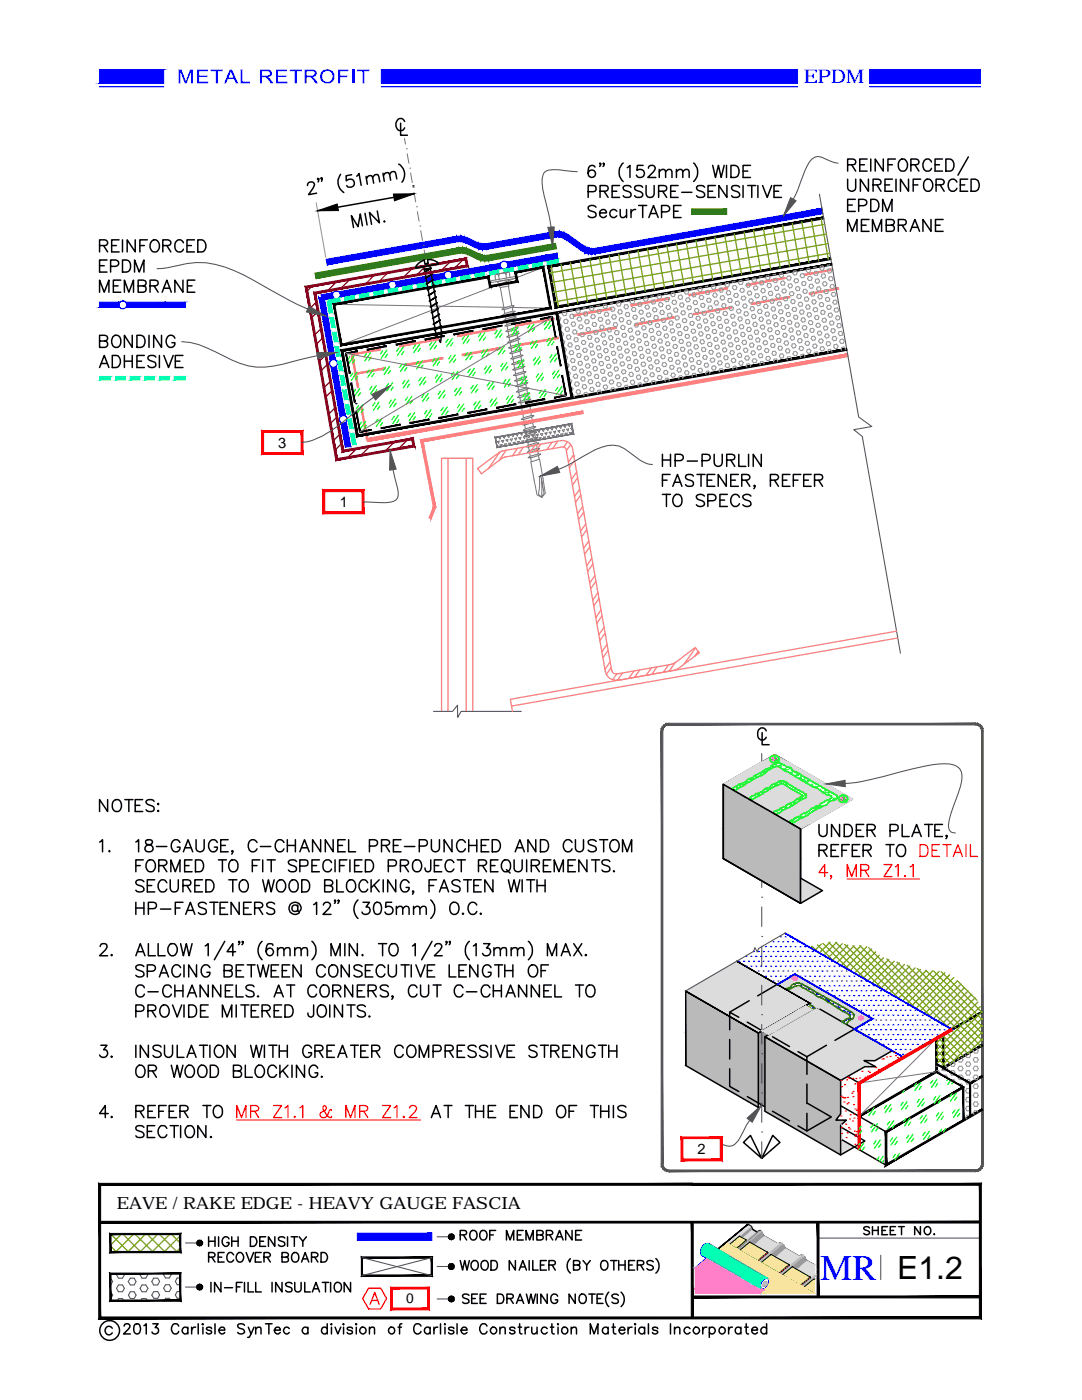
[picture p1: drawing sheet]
<svg xmlns="http://www.w3.org/2000/svg" width="216mm" height="279mm" viewBox="0 0 216 279" stroke-linecap="round" stroke-linejoin="round" font-family="sans-serif">
<defs><g id="words">
<text font-size="7.2" fill="#00f" x="163.7" y="255.4">MR</text>
<text font-size="6.4" x="179" y="255.3">E1.2</text>
<text font-size="3.8" fill="#00f" x="160.4" y="16.6">EPDM</text>
<text font-size="3.3" x="23.3" y="241.3">EAVE / RAKE EDGE - HEAVY GAUGE FASCIA</text>
<g font-size="2.9">
<text x="55.5" y="89.4">3</text>
<text x="67.8" y="101.2">1</text>
<text x="139.2" y="230.3">2</text>
</g>
<text font-size="2.8" x="81" y="260.1">0</text>
</g></defs>
<!-- layer: SOLID -->
<g fill="#00f" stroke="#00f" stroke-width=".2">
<path d="M76.1 13.9v2.7l83-2.7zM76.1 16.6l83-2.7v2.7z"/>
<path d="M173.5 13.9v2.7l22.1-2.7zM173.5 16.6l22.1-2.7v2.7z"/>
<path d="M19.9 13.9v2.7l12.8-2.7zM19.9 16.6l12.8-2.7v2.7z"/>
</g>
<path d="M19.9 17.3h12.8M76.1 17.3h83M173.5 17.3h22.1" fill="none" stroke="#00f" stroke-width=".25"/>
<!-- layer: 0 -->
<g fill="#00f">
<path d="M35.6 13.9h.6l.9 2.3 .8-2.3h.6v2.7h-.4v-2.3l-.9 2.3h-.3l-.9-2.3v2.3h-.4z"/>
<path d="M39.3 13.9h2.2v.3h-1.8v.9h1.7v.3h-1.7v.9h1.8v.3h-2.2z"/>
<path d="M42.1 13.9h2.3v.3h-1v2.4h-.3v-2.4h-1z"/>
<path d="M48 13.9h.4v2.4h1.5v.3h-1.9z"/>
<path d="M55.1 13.9h2.1v.3h-1.7v.9h1.6v.3h-1.6v.9h1.8v.3h-2.2z"/>
<path d="M57.8 13.9h2.4v.3h-1v2.4h-.4v-2.4h-1z"/>
<path d="M67.5 13.9h2v.3h-1.6v.9h1.4v.3h-1.4v1.2h-.4z"/>
<path d="M45.9 13.9h.4l1.2 2.7h-.5l-.3-.8h-1.3l-.3 .8h-.4zM46.1 14.2l-.5 1.3h1z"/>
<path d="M51.9 13.9h1.8l.5 .3 .1 .3-.1 .5-.2 .2-.6 .2 .5 .4 .6 .8h-.5l-.5-.8-.6-.4h-.6v1.2h-.4zM52.3 14.2v.9h1.3l.3-.3-.1-.4-.3-.2z"/>
<path d="M60.8 13.9h1.8l.5 .3 .1 .4-.1 .4-.1 .2-.6 .2 .5 .4 .5 .8h-.4l-.6-.8-.5-.4h-.7v1.2h-.4zM61.2 14.2v.9h1.3l.3-.3v-.4l-.3-.2z"/>
<path d="M63.9 15.3a1.45 1.45 0 0 1 2.9 0 1.45 1.45 0 0 1-2.9 0zM64.3 15.3a1.08 1.08 0 0 0 2.1 0 1.08 1.08 0 0 0-2.1 0z"/>
</g>
<path d="M70.5 13.9v2.7" fill="none" stroke="#00f" stroke-width=".42"/>
<path d="M71.3 13.9h2.4v.3h-1v2.4h-.4v-2.4h-1z" fill="#00f"/>
<g fill="none" stroke="#000" stroke-width=".3">
<path d="M144.3 156.5v14.9M159.7 165.4v14.9M171.4 216.1v13.3M19.9 243.9v-7.6v7.6h118.2M72.2 251h14v3.6h-14zM173.5 245.1a.65 .65 0 0 0-1.1 .1l.1 .2 .9 .4 .1 .4a.72 .72 0 0 1-1.1 0M174.1 244.8v1.6M174.1 245.6h1.1M175.2 244.8v1.6M176 245.6h.7M177.1 244.8h-1.1v1.6h1.1M177.6 245.6h.7"/>
<path d="M178.7 244.8h-1.1v1.6h1.1M179.3 244.8h1.1M179.9 244.8v1.6M183.7 244.8v1.6l-1.2-1.6v1.6M184.6 245.1a.76 .76 0 0 1 1.1 .1 .76 .76 0 0 1-.3 1.1 .77 .77 0 0 1-.9-.3 .77 .77 0 0 1 .1-.9zM186.4 246.2l-.1 .1h.2M22.4 265.1a.8 .8 0 0 0-1.2-.2 .8 .8 0 0 0 0 1.2 .8 .8 0 0 0 1.2-.1M24.8 264.7l.1-.4h.8a.46 .46 0 0 1 .1 .7l-1.1 1.2h1.3M27 264.3a.64 .64 0 0 1 .9 .3 1.03 1.03 0 0 1-.6 1.6l-.3-.1a1.52 1.52 0 0 1 0-1.8zM28.7 264.6l.5-.4v2M30.5 264.2h1.1l-.6 .8a.67 .67 0 0 1 .5 1 .67 .67 0 0 1-1.2-.2M35.7 264.7a.74 .74 0 0 0-.9-.5 .74 .74 0 0 0-.6 .8v.5a.74 .74 0 0 0 .6 .7 .74 .74 0 0 0 .9-.5"/>
<path d="M37.5 265.2a.64 .64 0 0 0-1-.1 .64 .64 0 0 0 0 .9 .64 .64 0 0 0 1-.1M37.5 264.9v1.3M38.2 264.9v1.3M39 264.9a.65 .65 0 0 0-.8 .6M39.6 264.2v2M40.4 264.3h.2l-.1 .1zM40.5 264.9v1.3M42.2 265.2a.6 .6 0 0 0-1 0l.3 .3 .6 .1 .1 .3a.6 .6 0 0 1-1 0M42.9 264.2v2M43.7 265.5h1.1a.62 .62 0 0 0-.8-.6 .62 .62 0 0 0-.2 1 .6 .6 0 0 0 1 0M48.8 264.5a.76 .76 0 0 0-.7-.3 .76 .76 0 0 0-.7 .5l.4 .4 .8 .2 .2 .6a.89 .89 0 0 1-1.4 0M49.5 264.9l.6 1.3 .6-1.3"/>
<path d="M50.1 266.2l-.4 .7h-.3M51 265.2l.5-.3 .5 .1 .1 1.2M51 264.9v1.3M53 264.2h1.3M53.7 264.2v2M54.8 265.5h1.1a.64 .64 0 0 0-1-.5 .64 .64 0 0 0 .1 1.1 .57 .57 0 0 0 .9-.2M57.7 265.2a.64 .64 0 0 0-.9-.1 .64 .64 0 0 0 0 .9 .64 .64 0 0 0 .9-.1M61.4 265.2a.64 .64 0 0 0-.9-.1 .64 .64 0 0 0 0 .9 .64 .64 0 0 0 .9-.1M61.4 264.9v1.3M65.3 265.2a.64 .64 0 0 0-.9-.1 .64 .64 0 0 0 0 .9 .64 .64 0 0 0 .9-.1M65.3 264.2v2M66.1 264.2v.2z"/>
<path d="M66.1 264.9v1.3M66.9 264.9l.5 1.3 .6-1.3M68.6 264.2v.2zM68.6 264.9v1.3M70.3 265.2a.6 .6 0 0 0-1 0l.3 .3 .6 .1 .1 .3a.6 .6 0 0 1-1 0M71 264.3h.2l-.1 .1zM71.1 264.9v1.3M73.7 265.2l.5-.3 .4 .1 .1 1.2M73.7 264.9v1.3M79.4 264.9h.7M80.2 264.2l-.4 .1-.1 .3v1.6M84 264.7a.74 .74 0 0 0-.8-.5 .74 .74 0 0 0-.6 .8 .92 .92 0 0 0 .9 1.2l.5-.5"/>
<path d="M85.8 265.2a.64 .64 0 0 0-.9-.1 .64 .64 0 0 0 0 .9 .64 .64 0 0 0 .9-.1M85.8 264.9v1.3M86.6 264.9v1.3M87.3 264.9a.64 .64 0 0 0-.7 .6M87.9 264.2v2M88.8 264.2v.2zM88.8 264.9v1.3M90.6 265.2a.6 .6 0 0 0-1.1 0l.3 .3 .7 .1 .1 .3a.6 .6 0 0 1-1.1 0M91.2 264.2v2M92 265.5h1.2a.64 .64 0 0 0-1-.5 .64 .64 0 0 0 .1 1.1 .59 .59 0 0 0 .9-.2M97.2 264.7a.74 .74 0 0 0-.9-.5 .74 .74 0 0 0-.6 .8v.5a.74 .74 0 0 0 .6 .7 .74 .74 0 0 0 .9-.5M99.8 265.2l.5-.3 .4 .1 .1 1.2"/>
<path d="M99.8 264.9v1.3M102.8 265.2a.61 .61 0 0 0-1.1 0l.3 .3 .6 .1 .2 .3a.61 .61 0 0 1-1.1 0M103.4 264.9h.7M103.7 264.2v1.6l.1 .3 .4 .1M104.8 264.9v1.3M105.6 264.9a.64 .64 0 0 0-.8 .6M106.1 264.9v.9l.1 .3 .5 .1 .5-.4M107.2 264.9v1.3M109.2 265.2a.66 .66 0 0 0-1-.1 .66 .66 0 0 0 0 .9 .66 .66 0 0 0 1-.1M109.8 264.9h.7M110.1 264.2v1.6l.1 .3 .4 .1M111.3 264.3h.1v.1z"/>
<path d="M111.4 264.9v1.3M114 265.2l.4-.3 .5 .1 .1 1.2M114 264.9v1.3M117.8 266.2v-2l.7 2 .8-2v2M121.3 265.2a.64 .64 0 0 0-.9-.1 .64 .64 0 0 0 0 .9 .64 .64 0 0 0 .9-.1M121.3 264.9v1.3M122.1 264.9h.7M122.4 264.2v1.6l.1 .3 .4 .1M123.5 265.5h1.2a.62 .62 0 0 0-.9-.6 .62 .62 0 0 0-.2 1 .6 .6 0 0 0 1.1 0M125.3 264.9v1.3M126.1 264.9a.65 .65 0 0 0-.8 .6M126.6 264.3h.2v.1z"/>
<path d="M126.8 264.9v1.3M128.6 265.2a.66 .66 0 0 0-.9-.1 .66 .66 0 0 0 0 .9 .66 .66 0 0 0 .9-.1M128.6 264.9v1.3M129.4 264.2v2M131.2 265.2a.61 .61 0 0 0-1 0l.2 .3 .7 .1 .1 .3a.61 .61 0 0 1-1 0M133.8 264.2v2M134.6 265.2l.5-.3 .5 .1 .1 1.2M134.6 264.9v1.3M137.7 265.2a.66 .66 0 0 0-1-.1 .66 .66 0 0 0 0 .9 .66 .66 0 0 0 1-.1M140.2 264.9v1.3M141 264.9a.65 .65 0 0 0-.8 .6M141.5 265.2a.66 .66 0 0 1 1-.1 .66 .66 0 0 1 0 .9 .66 .66 0 0 1-1-.1"/>
<path d="M141.5 264.9v2M145.4 264.9v1.3M146.1 264.9a.64 .64 0 0 0-.7 .6M147.8 265.2a.64 .64 0 0 0-.9-.1 .64 .64 0 0 0 0 .9 .64 .64 0 0 0 .9-.1M147.8 264.9v1.3M148.6 264.9h.7M148.9 264.2v1.6l.1 .3 .4 .1M150 265.5h1.1a.62 .62 0 0 0-.8-.6 .62 .62 0 0 0-.2 1 .6 .6 0 0 0 1 0M153 265.2a.64 .64 0 0 0-1-.1 .64 .64 0 0 0 0 .9 .64 .64 0 0 0 1-.1M153 264.2v2"/>
<circle cx="21.9" cy="265.5" r="1.97"/>
<circle cx="72.4" cy="265.5" r=".67"/>
<circle cx="78.1" cy="265.5" r=".67"/>
<circle cx="98.5" cy="265.5" r=".66"/>
<circle cx="112.7" cy="265.5" r=".67"/>
<circle cx="139" cy="265.5" r=".66"/>
<circle cx="144.1" cy="265.5" r=".67"/>
</g>
<!-- layer: BORDER -->
<path d="M163.2 247.1h32.4M175.7 250.5v4.9" fill="none" stroke="#545454" stroke-width=".21"/>
<!-- layer: NOTES -->
<g fill="none" stroke="#000" stroke-width=".3">
<path d="M61.4 37l.1-.5a.78 .78 0 0 1 1.2 .1l.1 .3-.3 .6-.9 1.3 1.6-.2M63.6 35.7l-.1 .1-.2-.1 .1-.1 .2 .1-.1 .6M64.3 35.6l-.2 .1-.1-.1 .1-.1 .2 .1-.2 .6M68 34.8a2.52 2.52 0 0 0 .6 3.6M70.2 34.9l-1.1 .2v1a.87 .87 0 0 1 1.2-.3 .87 .87 0 0 1 .2 1.3 .87 .87 0 0 1-1.2 .1l-.1-.2M71.2 35.2l.4-.6 .5 2.4M73 35.2l.3 1.6M73.1 35.6l.5-.5h.6l.4 1.5M74.4 35.4l.4-.5h.6l.4 1.4M76.4 34.6l.3 1.6M76.5 35l.5-.5h.6l.3 1.5M77.7 34.8l.5-.5h.6l.4 1.4"/>
<path d="M79.6 32.8a2.4 2.4 0 0 1 .6 3.6M79.9 24.6v2.4h1.4M80.7 24.2a.89 .89 0 0 0-1-.5 .89 .89 0 0 0-.7 .9 1.09 1.09 0 0 0 .3 1.1 1.09 1.09 0 0 0 1.1 .3l.3-.5M82.6 38.7l-19.3 3.4M117.4 38.3l1.3-.1a.71 .71 0 0 0 0-1.1l-1.3-.1v2.4M118.7 33.3a.69 .69 0 0 0-1-.2 2.29 2.29 0 0 0-.3 2 .75 .75 0 0 0 1.2 .1 .75 .75 0 0 0-.2-1.2 .75 .75 0 0 0-1 .6M119.7 38.2l1.4-.2a.59 .59 0 0 0 0-.9l-1.4-.1v2.4M119.9 32.7h-.3l.1-.2 .2 .2-.3 .5M120.5 32.7h-.2l.2-.2v.2l-.2 .5M120.5 38.2l.8 1.2M122.1 38.2h1M123.6 37h-1.5v2.4h1.5"/>
<path d="M124.3 32.5a2.49 2.49 0 0 0 0 3.7M125.2 33.5l.5-.5v2.4M125.9 37.4a.88 .88 0 0 0-.8-.4 .88 .88 0 0 0-.8 .6l.1 .2 .4 .2 .7 .3a.58 .58 0 0 1 .4 .6 .58 .58 0 0 1-.5 .5l-.8-.1-.3-.2M128.2 37.4a.91 .91 0 0 0-1.6 .2l.1 .2 .4 .2a1.24 1.24 0 0 1 1.1 .7v.4a1.08 1.08 0 0 1-1.6 0M128.3 33h-1.1l-.1 1a.85 .85 0 0 1 1.3 0 .85 .85 0 0 1-.2 1.3 .85 .85 0 0 1-1.2-.3M128.9 37v1.7a.81 .81 0 0 0 .8 .7 .81 .81 0 0 0 .8-.7v-1.7M129.4 33.6l.1-.4a.79 .79 0 0 1 1-.1 .55 .55 0 0 1 .1 .8l-1.3 1.5h1.6M131.4 38.2l1.4-.2a.59 .59 0 0 0 0-.9l-1.4-.1v2.4M131.5 34.3l.6-.5 .6 .1 .1 1.5M131.5 33.8v1.6M132.2 38.2l.8 1.2M132.8 34.3l.6-.5 .6 .1 .1 1.5"/>
<path d="M133.8 38.2h1M135 34.3l.6-.5 .5 .1 .1 1.5M135 33.8v1.6M135.3 37h-1.5v2.4h1.5M136 38.4h2.1M136.2 34.3l.6-.5 .6 .1 .1 1.5M138.4 32.5a2.49 2.49 0 0 1 0 3.7M140.6 37.4a.91 .91 0 0 0-1.6 .2l.5 .4a1.24 1.24 0 0 1 1.1 .7v.4a1.08 1.08 0 0 1-1.6 0M141.3 38.2h.9M142.2 33l.6 2.4 .6-2.4 .5 2.4 .6-2.4M142.8 37h-1.5v2.4h1.5M145 33v2.4"/>
<path d="M145 37v2.4l-1.6-2.4v2.4M145.9 33h.8a1.29 1.29 0 0 1 .8 1.2 1.29 1.29 0 0 1-.8 1.2h-.8zM147.6 37.4a.91 .91 0 0 0-1.6 .2l.4 .4a1.24 1.24 0 0 1 1.2 .7v.4a1.08 1.08 0 0 1-1.6 0M148.3 34.1h.9M148.3 37v2.4M149.2 37h1.6M149.7 33h-1.4v2.4h1.4M150 37v2.4M151.2 37v2.4M152.2 37l.9 2.4 .9-2.4M154.4 38.2h1M155.9 37h-1.5v2.4h1.5"/>
<path d="M169.1 32.9l1.4-.1a.59 .59 0 0 0 0-.9l-1.4-.2v2.4M169.1 35.8v1.7a.82 .82 0 0 0 .8 .7 .82 .82 0 0 0 .8-.7v-1.7M169.9 32.9l.8 1.2M170.7 39.8h-1.6v2.4h1.6M171.5 32.9h1M173 31.7h-1.5v2.4h1.5M173.3 35.8v2.4l-1.6-2.4v2.4M173.8 39.8h.8a1.28 1.28 0 0 1 .8 1.2 1.28 1.28 0 0 1-.8 1.2h-.8zM173.8 31.7v2.4M174.2 36.9l1.4-.1a.56 .56 0 0 0 0-.9l-1.4-.1v2.4M175 36.9l.8 1.3M176.2 31.7v2.4l-1.6-2.4v2.4"/>
<path d="M176.6 36.9h.9M177.2 32.9h.9M178.1 35.8h-1.5v2.4h1.5M178.7 31.7h-1.5v2.4M178.8 35.8v2.4M179.7 31.9l.2-.2a1.2 1.2 0 0 1 1 1.9 .87 .87 0 0 1-.9 .6 .87 .87 0 0 1-.7-.9 1.42 1.42 0 0 1 .4-1.4zM181.3 35.8v2.4l-1.6-2.4v2.4M181.8 32.9l1.3-.1a.59 .59 0 0 0 0-.9l-1.3-.2v2.4M182.2 36.9h.9M182.6 32.9l.8 1.2M183.7 35.8h-1.5v2.4M184.5 36.1a.89 .89 0 0 1 1-.3 .89 .89 0 0 1 .6 .9 1.06 1.06 0 0 1-.2 1.1 1.06 1.06 0 0 1-1.2 .2 1.58 1.58 0 0 1-.2-1.9z"/>
<path d="M185.9 32.3a.87 .87 0 0 0-1-.6 .87 .87 0 0 0-.7 1 1.06 1.06 0 0 0 .2 1.1 1.06 1.06 0 0 0 1.1 .3l.4-.5M186.6 32.9h.9M186.8 36.9l1.4-.1a.56 .56 0 0 0 0-.9l-1.4-.1v2.4M187.6 36.9l.8 1.3M188.1 31.7h-1.5v2.4h1.5M188.7 31.7h.8a1.29 1.29 0 0 1 .9 1.2 1.29 1.29 0 0 1-.9 1.2h-.8zM190.9 36.4a.89 .89 0 0 0-1-.7 .89 .89 0 0 0-.7 1 1.03 1.03 0 0 0 .2 1.1 1.03 1.03 0 0 0 1.2 .2l.3-.4M191.6 36.9h.9M193.1 35.8h-1.5v2.4h1.5M193.2 31.3l-2.1 3.7M193.8 35.8h.8a1.29 1.29 0 0 1 .8 1.2 1.29 1.29 0 0 1-.8 1.2h-.8zM19.9 49h1a.59 .59 0 0 0 .6-.7l-.2-.3-.4-.1h-1v2.4"/>
<path d="M19.9 58.3v-2.4l.9 2.4 .9-2.4v2.4M19.9 53h.9M20.7 49l.8 1.3M21.4 51.9h-1.5v2.4h1.5M22.1 53.2h1a.64 .64 0 0 0 .6-.7 .64 .64 0 0 0-.6-.6h-1v2.4M22.3 49h.9M22.6 57.1h1M23.8 47.9h-1.5v2.4h1.5M24.1 55.9h-1.5v2.4h1.5M24.4 51.9h.8a1.29 1.29 0 0 1 .9 1.2 1.29 1.29 0 0 1-.9 1.2h-.8zM24.4 47.9v2.4M24.8 58.3v-2.4l.9 2.4 .9-2.4v2.4"/>
<path d="M26.9 54.3v-2.4l.9 2.4 .9-2.4v2.4M27 47.9v2.4l-1.6-2.4v2.4M27.6 57.1l1.3-.2a.56 .56 0 0 0 0-.9l-1.3-.1v2.4l1.3-.1a.65 .65 0 0 0 .2-.7 .65 .65 0 0 0-.5-.4M27.9 49h.9M29.4 47.9h-1.5v2.4M29.9 57.1l1.4-.2a.56 .56 0 0 0 0-.9l-1.4-.1v2.4M30.4 48a.93 .93 0 0 1 1.4 .8 1.09 1.09 0 0 1-.2 1.1 1.09 1.09 0 0 1-1.2 .3 1.47 1.47 0 0 1 0-2.2zM30.7 57.1l.9 1.2M32.4 58.3l.9-2.4 .9 2.4M32.5 49l1.3-.1a.54 .54 0 0 0 0-.9l-1.3-.1v2.4M32.7 57.5h1.1M33.3 49l.8 1.3"/>
<path d="M36.5 55.9v2.4l-1.6-2.4v2.4M36.6 48.5a.87 .87 0 0 0-1-.6 .87 .87 0 0 0-.7 .9 1.06 1.06 0 0 0 .2 1.1 1.06 1.06 0 0 0 1.2 .3l.3-.5M37.3 49h.9M37.4 57.1h.9M38.8 47.9h-1.5v2.4h1.5M38.9 55.9h-1.5v2.4h1.5M39.5 47.9h.8a1.29 1.29 0 0 1 .8 1.2 1.29 1.29 0 0 1-.8 1.2h-.8zM72.3 45.1l-.4-2.4-.5 2.5-1.3-2.2 .4 2.4M72.8 42.6l.5 2.3M75.3 42.1l.4 2.4-2-2.1 .4 2.4M76.7 44.1l-.1 .1 .1 .1 .1-.1M118.9 41.3a.87 .87 0 0 0-.8-.3 .87 .87 0 0 0-.7 .6l.4 .5 .7 .2a.59 .59 0 0 1 .4 .8 1.02 1.02 0 0 1-1.5 0"/>
<path d="M119.6 42.5h1.4a.7 .7 0 0 0-.8-.7 .7 .7 0 0 0-.6 .9 .73 .73 0 0 0 .6 .7 .73 .73 0 0 0 .8-.3M123.1 42.1a.78 .78 0 0 0-1.2-.1 .78 .78 0 0 0 0 1.2 .78 .78 0 0 0 1.2-.1M123.8 41.8l.1 1.5 .5 .1 .6-.4M125 41.8v1.6M125.9 41.8v1.6M126.8 41.8a.86 .86 0 0 0-.9 .7M127.4 41h1.6M128.2 41v2.4M129.5 43.4l.9-2.4 .9 2.4M129.8 42.6h1.2M132 42.3h1a.64 .64 0 0 0 .6-.7 .64 .64 0 0 0-.6-.6h-1v2.4M134.4 42.1h.9"/>
<path d="M135.9 41h-1.5v2.4h1.5M169.1 46.2v-2.4l1 2.4 .9-2.4v2.4M169.1 40.9h1M171.3 41h1.1a.64 .64 0 0 0 .6-.6 .64 .64 0 0 0-.6-.6h-1.1v2.4M171.9 44.9h.9M173.4 43.8h-1.5v2.4h1.5M174.1 46.2v-2.4l.9 2.4 .9-2.4v2.4M176.1 42.2v-2.4l1 2.4 .9-2.4v2.4M176.8 44.9h1.1a.65 .65 0 0 0 .5-.7l-.2-.3-1.4-.1v2.4h1.1l.4-.2 .1-.6-.2-.4-.3-.1M179.3 44.9l1.3-.1a.59 .59 0 0 0 0-.9l-1.3-.1v2.4M180 44.9l.8 1.3M181.6 46.2l1-2.4 .9 2.4"/>
<path d="M182 45.4h1.1M185.8 43.8v2.4l-1.6-2.4v2.4M186.7 44.9h.9M188.2 43.8h-1.5v2.4h1.5M19.9 68.1l1.4-.2a.56 .56 0 0 0 0-.9l-1.4-.1v2.4h1a.64 .64 0 0 0 .6-.6 .64 .64 0 0 0-.6-.6M19.9 73.3l.9-2.4 .9 2.4M20.2 72.5h1.2M22.4 70.9h.8a1.28 1.28 0 0 1 .9 1.2 1.28 1.28 0 0 1-.9 1.2h-.8zM22.5 67.3a.89 .89 0 0 1 1-.4 .89 .89 0 0 1 .6 .9 1.03 1.03 0 0 1-.2 1.2 1.03 1.03 0 0 1-1.2 .2 1.51 1.51 0 0 1-.2-1.9zM24.8 70.9v2.4M24.8 72.1h1.6M26.4 66.9v2.4l-1.6-2.4v2.4"/>
<path d="M26.4 70.9v2.4M27.3 66.9h.8a1.29 1.29 0 0 1 .9 1.2 1.29 1.29 0 0 1-.9 1.2h-.8zM27.3 72.1h1M28.8 70.9h-1.5v2.4h1.5M29.7 66.9v2.4M31.1 71.3a.88 .88 0 0 0-.9-.4 .88 .88 0 0 0-.7 .6l.1 .2 .3 .3 1 .3a.59 .59 0 0 1 0 .9 1 1 0 0 1-1.4-.2M31.8 70.9v2.4M32.2 66.9v2.4l-1.5-2.4v2.4M32.7 70.9l.9 2.4 1-2.4M34.9 67.5a.89 .89 0 0 0-1-.6 .89 .89 0 0 0-.7 .9 1.06 1.06 0 0 0 .2 1.2 1.06 1.06 0 0 0 1.2 .2l.3-.5v-.3h-.6M35 72.1h.9M36.5 70.9h-1.5v2.4h1.5"/>
<path d="M132.2 90.7v2.4M132.2 91.8h1.6M132.2 95.8h.9M132.2 98.7h1.6M133 98.7v2.4M133.7 94.7h-1.5v2.4M133.8 90.7v2.4M134.3 97.1l.9-2.4 .9 2.4M134.6 96.3h1.1M134.7 91.9h1a.64 .64 0 0 0 .7-.6 .64 .64 0 0 0-.7-.6h-1v2.4M134.7 98.8a.89 .89 0 0 1 1.4 .8 1.03 1.03 0 0 1-.2 1.1 1.03 1.03 0 0 1-1.2 .3 1.43 1.43 0 0 1 0-2.2zM137.1 92h2.1"/>
<path d="M138.4 95a.88 .88 0 0 0-.9-.4 .88 .88 0 0 0-.7 .6l.1 .3 .3 .2 .7 .2a.58 .58 0 0 1 .5 .6 .58 .58 0 0 1-.6 .6l-.8-.1-.2-.3M139.1 94.7h1.6M139.9 94.7v2.4M140.1 91.9h1a.67 .67 0 0 0 .6-.8l-.2-.3-.4-.1h-1v2.4M140.6 99a1.08 1.08 0 0 0-1.6 0l.1 .5 .3 .2a1.24 1.24 0 0 1 1.2 .7 .83 .83 0 0 1-.6 .7 .83 .83 0 0 1-.8-.1l-.2-.3M141.1 95.8h.9M141.2 99.9l1.4-.1a.67 .67 0 0 0 0-1l-1.4-.1v2.4M142.5 90.7v1.7a.81 .81 0 0 0 .8 .7 .81 .81 0 0 0 .8-.7v-1.7M142.6 94.7h-1.5v2.4h1.5M143.7 99.8h.9M144.9 94.7v2.4l-1.6-2.4v2.4M145 91.8l1.4-.1a.56 .56 0 0 0 0-.9l-1.4-.1v2.4"/>
<path d="M145.1 98.7h-1.4v2.4h1.4M145.8 91.8l.8 1.3M145.8 95.8h.9M147.3 94.7h-1.5v2.4h1.5M147.4 90.7v2.4h1.4M147.5 99.3a.89 .89 0 0 0-1-.6 .89 .89 0 0 0-.7 .9 1.06 1.06 0 0 0 .3 1.1 1.06 1.06 0 0 0 1.1 .3l.3-.5M148 95.8h1a.65 .65 0 0 0 .6-.7l-.2-.3-1.4-.1v2.4M148.8 95.8l.8 1.3M149.4 90.7v2.4M149.8 99a1.06 1.06 0 0 0-1.6 0v.3a1.24 1.24 0 0 0 1.2 .6 .58 .58 0 0 1 .4 .5 .58 .58 0 0 1-.2 .6 1.13 1.13 0 0 1-1.4-.3M150.6 97h-.2l.1-.2 .1 .2-.2 .5M151.9 90.7v2.4l-1.6-2.4v2.4"/>
<path d="M153.7 95.8h1a.65 .65 0 0 0 .6-.7l-.2-.3-1.4-.1v2.4M154.5 95.8l.8 1.3M156.1 95.8h.9M157.6 94.7h-1.5v2.4h1.5M158.3 95.8h.9M159.8 94.7h-1.5v2.4M160.4 95.8h.9M161.9 94.7h-1.5v2.4h1.5M162.5 95.8l1.4-.1a.59 .59 0 0 0 0-.9l-1.4-.1v2.4M163.3 95.8l.8 1.3M21.5 159.6v2.4l-1.6-2.4v2.4M22.6 159.9a.89 .89 0 0 1 1-.3 .89 .89 0 0 1 .6 .9 1.06 1.06 0 0 1-.2 1.1 1.06 1.06 0 0 1-1.1 .3 1.51 1.51 0 0 1-.3-2z"/>
<path d="M24.9 159.6h1.6M25.7 159.6v2.4M28.5 159.6h-1.5v2.4h1.5M30.7 159.9a.92 .92 0 0 0-1.6 .2 1.24 1.24 0 0 0 1.2 .7 .58 .58 0 0 1 .5 .6 .58 .58 0 0 1-.6 .6l-.8-.1-.3-.3M152.1 146.2v2.4h1.4M152.9 145.9a.87 .87 0 0 0-1-.6 .87 .87 0 0 0-.7 .9 1.03 1.03 0 0 0 .2 1.1 1.03 1.03 0 0 0 1.1 .3l.4-.5M19.9 168l.6-.4v2.4M21.8 169.7v.3l.1-.1M27 160.7h.9M27.1 168l.6-.4v2.4M27.1 172.7h.9M28.6 171.6h-1.5v2.4"/>
<path d="M28.7 176a.88 .88 0 0 0-.9-.5 .88 .88 0 0 0-.7 .7l.5 .4a1.24 1.24 0 0 1 1.1 .7v.4a1.08 1.08 0 0 1-1.6 0M29.1 167.7a.53 .53 0 0 0 .3 .8 .86 .86 0 0 1 .9 .3 .86 .86 0 0 1 .1 .9 .84 .84 0 0 1-.9 .3 .84 .84 0 0 1-.6-.8 1.05 1.05 0 0 1 1.2-.7 .49 .49 0 0 0 .2-.8l-.4-.1zM29.4 176.7h.9M29.6 171.7a1.16 1.16 0 0 1 1.4 .5 1.16 1.16 0 0 1-.3 1.4 .89 .89 0 0 1-1 .3 .89 .89 0 0 1-.6-.8 1.55 1.55 0 0 1 .5-1.4zM30.9 175.6h-1.5v2.4h1.5M31.2 168.9h2.1M31.6 160.3l.1 .2-.1 .1zM31.6 161.7l.1 .2-.1 .1zM31.7 172.7h1a.65 .65 0 0 0 .6-.7l-.3-.3-1.3-.1v2.4M32.5 172.7l.8 1.3M33.3 176.2a.89 .89 0 0 0-1-.6 .89 .89 0 0 0-.7 .9 1.09 1.09 0 0 0 .2 1.2 1.09 1.09 0 0 0 1.1 .2l.4-.5M34 175.6v1.7a.81 .81 0 0 0 .8 .7 .81 .81 0 0 0 .8-.7v-1.7"/>
<path d="M34.1 174v-2.4l.9 2.4 .9-2.4v2.4M35.9 168.1a.9 .9 0 0 0-1-.5 .9 .9 0 0 0-.7 .9 1.06 1.06 0 0 0 .2 1.2 1.06 1.06 0 0 0 1.2 .2l.3-.5v-.3h-.5M36.5 176.7l1.4-.1a.59 .59 0 0 0 0-.9l-1.4-.1v2.4M36.6 170l.9-2.4 1 2.4M36.8 172.7h.9M36.9 169.2h1.2M37.3 176.7l.8 1.3M38.3 171.6h-1.5v2.4h1.5M38.9 176.7h.9M39 171.6h.8a1.26 1.26 0 0 1 .8 1.2 1.26 1.26 0 0 1-.8 1.2h-.8zM39.1 167.6v1.7a.81 .81 0 0 0 .8 .7 .81 .81 0 0 0 .8-.7v-1.7M40.4 175.6h-1.5v2.4h1.5"/>
<path d="M41.1 175.6h.8a1.29 1.29 0 0 1 .8 1.2 1.29 1.29 0 0 1-.8 1.2h-.8zM43.4 168.1a.9 .9 0 0 0-1.1-.5 .9 .9 0 0 0-.7 .9 1.06 1.06 0 0 0 .3 1.2 1.06 1.06 0 0 0 1.1 .2l.4-.5v-.3h-.6M43.6 171.6h1.6M44 168.7h1M44.4 171.6v2.4M45.5 167.6h-1.5v2.4h1.5M45.6 175.6h1.7M45.9 171.9a.89 .89 0 0 1 1-.3 .89 .89 0 0 1 .6 .9 1.06 1.06 0 0 1-.2 1.1 1.06 1.06 0 0 1-1.2 .3 1.51 1.51 0 0 1-.2-2zM46.5 169.9l-.2 .1-.1-.1 .1-.2 .2 .2-.3 .6M46.5 175.6v2.4M47.9 176l.5-.4a1.18 1.18 0 0 1 1.1 .6 1.18 1.18 0 0 1-.1 1.2 .87 .87 0 0 1-1 .6 .87 .87 0 0 1-.7-.9v-.6zM50.3 172.7h1"/>
<path d="M51.3 168.1a.9 .9 0 0 0-1.1-.5 .9 .9 0 0 0-.7 .9 1.03 1.03 0 0 0 .3 1.2 1.03 1.03 0 0 0 1.1 .2l.4-.5M51.8 171.6h-1.5v2.4M52 168.9h2M52.4 175.6l.6 2.4 .6-2.4 .5 2.4 .6-2.4M52.4 171.6v2.4M53.3 171.6h1.6M54.1 171.6v2.4M55.6 175.7l.3-.1a1.2 1.2 0 0 1 1 1.8 .87 .87 0 0 1-1 .6 .87 .87 0 0 1-.7-.9 1.42 1.42 0 0 1 .4-1.4zM56.7 168.1a.9 .9 0 0 0-1.1-.5 .9 .9 0 0 0-.7 .9 1.06 1.06 0 0 0 .3 1.2 1.06 1.06 0 0 0 1.1 .2l.4-.5M57.3 168.7h1.6M57.3 167.6v2.4M58.1 175.7l.2-.1a1.28 1.28 0 0 1 1.3 .9 1.28 1.28 0 0 1-.5 1.4 1.12 1.12 0 0 1-1.3-.4 1.12 1.12 0 0 1 0-1.3z"/>
<path d="M58.9 167.6v2.4M59.2 171.9a.92 .92 0 0 0-1.7 .3 1.24 1.24 0 0 0 1.2 .6 .58 .58 0 0 1 .5 .6 .58 .58 0 0 1-.6 .6l-.8-.1-.3-.3M59.8 170l1-2.4 .9 2.4M59.8 172.8l1.4-.1a.71 .71 0 0 0 0-1l-1.4-.1v2.4M60.2 175.6h.8a1.42 1.42 0 0 1 .4 2.3l-1.2 .1zM60.2 169.2h1.2M62.2 172.7h1M63.7 171.6h-1.5v2.4h1.5M64 167.6v2.4l-1.6-2.4v2.4M64.8 176.7l1.3-.1a.54 .54 0 0 0 0-.9l-1.3-.1v2.4h1a.64 .64 0 0 0 .6-.6 .64 .64 0 0 0-.6-.7M66.1 172.2a.87 .87 0 0 0-1-.6 .87 .87 0 0 0-.7 .9 1.06 1.06 0 0 0 .3 1.1 1.06 1.06 0 0 0 1.1 .3l.3-.5M66.5 167.6v2.4l-1.6-2.4v2.4"/>
<path d="M66.9 171.6v2.4M66.9 179.7v.2l-.2-.2 .2-.1v.1l-.2 .6M67.2 175.6v2.4h1.4M67.4 168.7h.9M67.6 179.7l-.1 .2-.1-.2 .1-.1 .1 .1-.2 .6M67.7 172.7h1M68.9 167.6h-1.5v2.4h1.5M69.2 171.6h-1.5v2.4M69.6 167.6v2.4h1.4M69.6 175.7a1.12 1.12 0 0 1 1.3 .4 1.12 1.12 0 0 1-.1 1.3 .87 .87 0 0 1-1 .6 .87 .87 0 0 1-.7-.9 1.42 1.42 0 0 1 .5-1.4zM69.8 171.6v2.4M70.8 172.7h.8"/>
<path d="M71.4 179.6a2.49 2.49 0 0 0 0 3.7M72.2 171.6h-1.4v2.4h1.4M72.9 171.6h.8a1.26 1.26 0 0 1 .9 1.2 1.26 1.26 0 0 1-.9 1.2h-.8zM73.4 176.2a.89 .89 0 0 0-1-.6 .89 .89 0 0 0-.8 .9 1.09 1.09 0 0 0 .3 1.2 1.09 1.09 0 0 0 1.1 .2l.4-.5M73.7 168.9h1a.64 .64 0 0 0 .6-.7 .64 .64 0 0 0-.6-.6h-1v2.4M74.1 175.6v2.4M74.6 176.6l1.1 1.4M75.7 175.6l-1.6 1.6M76.1 168.7l1.4-.1a.51 .51 0 0 0 0-.9l-1.4-.1v2.4M76.5 175.6v2.4M76.9 168.7l.8 1.3M77.5 172.8l1.4-.1a.71 .71 0 0 0 0-1l-1.4-.1v2.4"/>
<path d="M78.5 168.7h.9M79 175.6v2.4l-1.6-2.4v2.4M79.9 172.7h1a.65 .65 0 0 0 .6-.7l-.2-.3-1.4-.1v2.4M80 167.6h-1.5v2.4h1.5M80.7 168.9h2.1M80.7 172.7l.8 1.3M81.6 176.2a.89 .89 0 0 0-1-.6 .89 .89 0 0 0-.7 .9 1.06 1.06 0 0 0 .2 1.2 1.06 1.06 0 0 0 1.2 .2l.3-.5v-.3h-.6M82.5 171.9a.89 .89 0 0 1 1-.3 .89 .89 0 0 1 .6 .9 1.06 1.06 0 0 1-.2 1.1 1.06 1.06 0 0 1-1.1 .3 1.51 1.51 0 0 1-.3-2zM82.5 177.9h-.2l.1-.1 .1 .1-.2 .6M83.7 168.9h1a.64 .64 0 0 0 .6-.7 .64 .64 0 0 0-.6-.6h-1v2.4M85.6 176.7h.9M86 171.6l-.1 2.2a.59 .59 0 0 1-1 0l-.1-.6"/>
<path d="M86 179.6a2.49 2.49 0 0 1 0 3.7M86.1 167.6v1.7a.81 .81 0 0 0 .8 .7 .81 .81 0 0 0 .8-.7v-1.7M86.7 172.7h.9M87.1 175.6h-1.5v2.4M87.7 178l.9-2.4 .9 2.4M88 177.2h1.2M88.2 171.6h-1.5v2.4h1.5M90.2 167.6v2.4l-1.6-2.4v2.4M90.6 172.2a.9 .9 0 0 0-1-.6 .9 .9 0 0 0-.8 .9 1.06 1.06 0 0 0 .2 1.1 1.06 1.06 0 0 0 1.2 .3l.4-.5M91.2 171.6h1.7M91.8 176a.89 .89 0 0 0-.9-.4 .89 .89 0 0 0-.7 .6l.4 .4 .8 .3a.58 .58 0 0 1 .4 .6 .58 .58 0 0 1-.6 .5l-.8-.1-.2-.2M92 171.6v2.4"/>
<path d="M92.5 175.6h1.6M92.9 168.1a.9 .9 0 0 0-1.1-.5 .9 .9 0 0 0-.7 .9 1.06 1.06 0 0 0 .3 1.2 1.06 1.06 0 0 0 1.1 .2l.4-.5M93.3 175.6v2.4M93.5 168.7h1.6M93.5 167.6v2.4M94.5 176.7h1M95.1 167.6v2.4M95.5 172.7h1a.65 .65 0 0 0 .6-.7l-.3-.3-1.3-.1v2.4M96 175.6h-1.5v2.4h1.5M96 168.7h1M96.3 172.7l.8 1.3M97.6 167.6h-1.6v2.4h1.6"/>
<path d="M97.9 172.7h.9M98.2 167.6h.8a1.29 1.29 0 0 1 .9 1.2 1.29 1.29 0 0 1-.9 1.2h-.8zM98.4 175.6v2.4l-1.7-2.4v2.4M99.4 171.6h-1.5v2.4h1.5M100.5 171.7a.89 .89 0 0 1 1.4 .8 1.06 1.06 0 0 1-.2 1.1 1.06 1.06 0 0 1-1.2 .3 1.47 1.47 0 0 1 0-2.2zM101.1 173.6l.7 .6M101.4 175.6l.6 2.4 .6-2.4 .5 2.4 .6-2.4M102.6 171.6v1.7a.81 .81 0 0 0 .8 .7 .81 .81 0 0 0 .8-.7v-1.7M102.8 170l.9-2.4 .9 2.4M103.1 169.2h1.2M104.2 175.6v2.4M105.1 171.6v2.4"/>
<path d="M105.1 175.6h1.6M105.9 175.6v2.4M106 172.7h1a.65 .65 0 0 0 .6-.7l-.2-.3-1.4-.1v2.4M106.8 172.7l.8 1.3M106.9 167.6v2.4l-1.6-2.4v2.4M107.2 176.7h1.6M107.2 175.6v2.4M107.8 167.6h.8a1.29 1.29 0 0 1 .9 1.2 1.29 1.29 0 0 1-.9 1.2h-.8zM108.4 172.7h.9M108.8 175.6v2.4M109.9 171.6h-1.5v2.4h1.5M110.6 174v-2.4l.9 2.4 .9-2.4v2.4"/>
<path d="M113.3 172.7h1M114.1 168.1a.9 .9 0 0 0-1-.5 .9 .9 0 0 0-.7 .9 1.06 1.06 0 0 0 .3 1.2 1.06 1.06 0 0 0 1.1 .2l.3-.5M114.8 167.6v1.7a.81 .81 0 0 0 .8 .7 .81 .81 0 0 0 .8-.7v-1.7M114.8 171.6h-1.5v2.4h1.5M117.1 171.6v2.4l-1.6-2.4v2.4M118 171.6h1.6M118.8 171.6v2.4M119 167.9a.91 .91 0 0 0-1.6 .2l.2 .4 .9 .4a.56 .56 0 0 1 .4 .4 .56 .56 0 0 1-.2 .6 1.05 1.05 0 0 1-1.3-.2M119.6 167.6h1.7M120.5 167.6v2.4M121.7 171.9a.88 .88 0 0 0-.9-.3 .88 .88 0 0 0-.7 .6l.1 .2 .3 .2 .8 .2a.58 .58 0 0 1 .4 .7 .58 .58 0 0 1-.6 .5l-.8-.1-.2-.3M121.9 167.9a.89 .89 0 0 1 1.1-.3 .89 .89 0 0 1 .5 .9 1.06 1.06 0 0 1-.2 1.2 1.06 1.06 0 0 1-1.2 .2 1.45 1.45 0 0 1-.2-2z"/>
<path d="M122.5 173.8v.2l.1-.1M124.2 170v-2.4l1 2.4 .8-2.4v2.4M163.4 164.5v1.7a.81 .81 0 0 0 .8 .8 .81 .81 0 0 0 .8-.8v-1.7M163.4 169.7h1a.65 .65 0 0 0 .6-.7l-.2-.4h-1.4v2.3M164.2 169.7l.8 1.2M165.8 169.7h.9M167.3 168.6h-1.5v2.3h1.5M167.5 164.5v2.4l-1.6-2.4v2.4M168 169.7h.9M168.5 164.5h.8a1.28 1.28 0 0 1 .8 1.2 1.28 1.28 0 0 1-.8 1.2h-.8zM169.5 168.6h-1.5v2.3M170.1 169.7h.9"/>
<path d="M170.9 165.7h.9M171.5 168.6h-1.4v2.3h1.4M172.2 169.7h1.1a.65 .65 0 0 0 .5-.7l-.2-.4h-1.4v2.3M172.4 164.5h-1.5v2.4h1.5M173 165.7h1.1a.65 .65 0 0 0 .5-.7l-.2-.3-.3-.2h-1.1v2.4M173 169.7l.8 1.2M173.8 165.7l.8 1.2M176.8 168.6h1.6M177.6 165.8l1.4-.1a.65 .65 0 0 0 .2-.7 .65 .65 0 0 0-.5-.5h-1.1v2.4M177.6 168.6v2.3M179.3 168.6a.89 .89 0 0 1 1.4 .8 1.06 1.06 0 0 1-.2 1.2 1.06 1.06 0 0 1-1.2 .2 1.47 1.47 0 0 1 0-2.2zM180 164.5v2.4h1.4"/>
<path d="M182 166.9l.9-2.4 .9 2.4M182.3 166.1h1.1M184.5 164.5h1.6M185.3 164.5v2.4M186.5 165.7h1M188.1 164.5h-1.6v2.4h1.6M188.9 166.8v.1l-.2-.1 .2-.1v.1l-.2 .6M20 188.9l.1-.4a.81 .81 0 0 1 1-.1 .63 .63 0 0 1 .2 .8l-1.4 1.5h1.6M22.3 190.5l-.1 .1 .1 .1 .1-.1M27.1 190.7l.9-2.4 .9 2.4M27.1 180.1v2.4M27.1 181.2h1.6"/>
<path d="M27.4 189.9h1.2M28.7 192.9a.91 .91 0 0 0-1.6 .2l.2 .4 1 .3a.65 .65 0 0 1 .4 .8 1.08 1.08 0 0 1-1.6 0M28.7 180.1v2.4M28.8 197.1a.87 .87 0 0 0-1-.5 .87 .87 0 0 0-.7 .9 1.06 1.06 0 0 0 .2 1.1 1.06 1.06 0 0 0 1.2 .3l.3-.5M29.4 193.8h1a.64 .64 0 0 0 .6-.6 .64 .64 0 0 0-.6-.6h-1v2.4M29.5 197.9h2.1M29.6 181.3h1.1a.64 .64 0 0 0 .5-.6 .64 .64 0 0 0-.5-.6h-1.1v2.4M29.6 188.3v2.4h1.4M31.6 188.3v2.4h1.3M31.8 195l.9-2.4 .9 2.4M32 181.4h2.1M32.1 194.2h1.2"/>
<path d="M34 188.4a1.16 1.16 0 0 1 1.3 .5 1.16 1.16 0 0 1-.2 1.5l-.5 .3a1.2 1.2 0 0 1-1-1.8zM34.2 197.1a.87 .87 0 0 0-1-.5 .87 .87 0 0 0-.7 .9 1.06 1.06 0 0 0 .2 1.1 1.06 1.06 0 0 0 1.1 .3l.4-.5M34.9 196.6v2.4M34.9 197.7h1.6M35 181.2h.9M36 188.3l.6 2.4 .6-2.4 .5 2.4 .6-2.4M36 193.1a.9 .9 0 0 0-1-.5 .9 .9 0 0 0-.7 .9 1.06 1.06 0 0 0 .3 1.1 1.06 1.06 0 0 0 1.1 .2l.3-.4M36.5 180.1h-1.5v2.4M36.5 196.6v2.4M36.7 192.6v2.4M37.1 182.5l.9-2.4 .9 2.4M37.4 199l.9-2.4 .9 2.4"/>
<path d="M37.4 181.7h1.1M37.7 198.1h1.2M39.2 192.6v2.4l-1.6-2.4v2.4M41 188.8l.5-.5v2.4M41.2 180.4a.88 .88 0 0 0-.9-.4 .88 .88 0 0 0-.7 .6l.2 .4 .9 .3a.59 .59 0 0 1 .5 .8 1.02 1.02 0 0 1-1.6 0M41.5 196.6v2.4l-1.6-2.4v2.4M41.9 193.1a.9 .9 0 0 0-1.1-.5 .9 .9 0 0 0-.7 .9 1.06 1.06 0 0 0 .3 1.1 1.06 1.06 0 0 0 1.1 .2l.4-.4v-.4h-.6M41.9 180.1h1.6M42.7 180.1v2.4M43.9 181.2h.9M44 196.6v2.4l-1.6-2.4v2.4M44.7 193.7l1.4-.1a.56 .56 0 0 0 0-.9l-1.4-.1v2.4l1.4-.2a.65 .65 0 0 0 .2-.6 .65 .65 0 0 0-.5-.5"/>
<path d="M44.8 187.9l-2 3.6M45 197.7h.9M45.4 180.1h-1.5v2.4h1.5M46.5 196.6h-1.5v2.4h1.5M47 189.9h-1.7l1.2-1.6v2.4M47.1 196.6v2.4h1.4M47.1 193.7h1M47.7 180.1v2.4l-1.6-2.4v2.4M47.8 188h-.2l.1-.1 .1 .1-.2 .5M48.5 188h-.2l.1-.1 .1 .1-.2 .5M48.6 192.6h-1.5v2.4h1.5M48.6 181.2h.9"/>
<path d="M49.3 192.6h1.6M50.1 180.1h-1.5v2.4h1.5M50.1 192.6v2.4M50.7 196.9a.92 .92 0 0 0-1.6 .2 1.24 1.24 0 0 0 1.1 .7 .58 .58 0 0 1 .5 .6 .58 .58 0 0 1-.6 .6l-.8-.1-.2-.3M50.8 181.2l1.4-.1a.51 .51 0 0 0 0-.9l-1.4-.1v2.4M51.4 192.6l.6 2.4 .5-2.4 .6 2.4 .6-2.4M51.5 198.7l-.1 .2h.2M51.6 181.2l.8 1.3M52.3 187.9a2.49 2.49 0 0 0 0 3.6M54.1 193.7h.9M54.5 188.7a.72 .72 0 0 0-1.1-.3 1.48 1.48 0 0 0 .4 2.3 .74 .74 0 0 0 .8-.6 .74 .74 0 0 0-.7-.8 .74 .74 0 0 0-.8 .6M54.7 199l.9-2.4 .9 2.4"/>
<path d="M54.8 180.4a.88 .88 0 0 0-.9-.4 .88 .88 0 0 0-.7 .6l.2 .4 1 .3a.59 .59 0 0 1 .4 .8 1.02 1.02 0 0 1-1.6 0M55 198.1h1.2M55.4 189.6l.6-.5 .5 .1 .2 1.5M55.4 189.1v1.6M55.6 192.6h-1.5v2.4h1.5M56.3 193.7h.9M56.7 189.6l.5-.5 .6 .1 .1 1.5M57.2 196.6h1.6M57.8 192.6h-1.5v2.4h1.5M58 196.6v2.4M58.8 189.6l.6-.5 .6 .1 .1 1.5M58.8 189.1v1.6"/>
<path d="M59.4 181a.63 .63 0 0 0-1.1-.1 .63 .63 0 0 0 .4 1l.6-.1 .1-.2M59.4 180.6v1.2l.3 .1a1.15 1.15 0 0 0-.2-1.7 1.15 1.15 0 0 0-1.7 .5 1.22 1.22 0 0 0 .4 1.6 1.22 1.22 0 0 0 1.5-.2M60.1 189.6l.5-.5 .6 .1 .2 1.5M60.1 192.6v2.4l-1.6-2.4v2.4M62.2 187.9a2.49 2.49 0 0 1 0 3.6M62.6 180.5l.6-.4v2.4M63.2 197.1a.9 .9 0 0 0-1-.5 .9 .9 0 0 0-.8 .9 1.09 1.09 0 0 0 .3 1.1 1.09 1.09 0 0 0 1.1 .3l.4-.5M64.3 196.7a.89 .89 0 0 1 1.4 .8 1.06 1.06 0 0 1-.2 1.1 1.06 1.06 0 0 1-1.2 .3 1.47 1.47 0 0 1 0-2.2zM64.5 180.6l.2-.3 .3-.2h.5a.58 .58 0 0 1 .3 .9l-1.4 1.5h1.7M64.9 193.1a.9 .9 0 0 0-1-.5 .9 .9 0 0 0-.7 .9 1.03 1.03 0 0 0 .2 1.1 1.03 1.03 0 0 0 1.1 .2l.4-.4M65.8 192.9a.89 .89 0 0 1 1-.3 .89 .89 0 0 1 .6 .9 1.03 1.03 0 0 1-.2 1.1 1.03 1.03 0 0 1-1.1 .2 1.51 1.51 0 0 1-.3-1.9zM66.1 190.7v-2.4l.8 2.4 1-2.4v2.4"/>
<path d="M66.4 197.7h1a.65 .65 0 0 0 .6-.7l-.3-.3-1.3-.1v2.4M67.2 197.7l.8 1.3M68.8 188.3v2.4M69.7 192.6v2.4l-1.6-2.4v2.4M70.4 196.6v2.4l-1.6-2.4v2.4M71.3 188.3v2.4l-1.6-2.4v2.4M71.3 197.7h.9M72.2 192.9a.91 .91 0 0 0-1.6 .2l.2 .4 1 .3a.65 .65 0 0 1 .4 .8 1.08 1.08 0 0 1-1.6 0M72.3 190.5v.2l.1-.1M72.4 180.1h1.3l-.7 .9a.78 .78 0 0 1 .9 .9 .78 .78 0 0 1-1.1 .6l-.4-.1-.2-.4M72.8 196.6h-1.5v2.4h1.5M72.9 193.7h.9"/>
<path d="M73.5 197.7l1.4-.1a.59 .59 0 0 0 0-.9l-1.4-.1v2.4M74.3 197.7l.8 1.3M74.4 192.6h-1.5v2.4h1.5M74.9 180.2a.77 .77 0 0 1 1.1 .3 1.94 1.94 0 0 1-.2 1.9 .75 .75 0 0 1-1.2-.4 1.91 1.91 0 0 1 .3-1.8zM75.5 188.3h1.6M76.3 188.3v2.4M76.8 193.1a.9 .9 0 0 0-1-.5 .9 .9 0 0 0-.7 .9 1.06 1.06 0 0 0 .2 1.1 1.06 1.06 0 0 0 1.2 .2l.3-.4M77.5 192.6v1.7a.81 .81 0 0 0 .8 .7 .81 .81 0 0 0 .8-.7v-1.7M77.5 196.9a.92 .92 0 0 0-1.6 .2 1.24 1.24 0 0 0 1.1 .7 .58 .58 0 0 1 .5 .6 .58 .58 0 0 1-.6 .6l-.8-.1-.2-.3M77.8 188.7a.89 .89 0 0 1 1-.4 .89 .89 0 0 1 .6 .9 1.06 1.06 0 0 1-.2 1.2 1.06 1.06 0 0 1-1.1 .2 1.51 1.51 0 0 1-.3-1.9zM78.2 180.1h-1.2l-.1 1a.85 .85 0 0 1 1.3 0 .85 .85 0 0 1-.2 1.3 .85 .85 0 0 1-1.2-.4M78.4 198.9h-.2l.1-.2 .1 .2-.2 .5"/>
<path d="M79.1 181.3l.6-.4 .5 .1 .2 1.5M79.1 180.9v1.6M80 192.6h1.6M80.4 181.3l.5-.4 .6 .1 .1 1.5M80.8 192.6v2.4M82.1 192.6v2.4M82.3 188.8l.6-.5v2.4M82.5 181.3l.6-.4 .6 .1 .1 1.5M82.5 180.9v1.6M83 192.6l.9 2.4 .9-2.4M83.2 197.1a.87 .87 0 0 0-1-.5 .87 .87 0 0 0-.7 .9 1.06 1.06 0 0 0 .2 1.1 1.06 1.06 0 0 0 1.2 .3l.3-.5M83.8 181.3l.5-.4 .6 .1 .2 1.5"/>
<path d="M83.9 196.6v1.7a.81 .81 0 0 0 .8 .7 .81 .81 0 0 0 .8-.7v-1.7M85.3 193.7h.9M86.2 187.9l-2.1 3.6M86.4 196.6h1.6M86.8 188.9l.1-.4a.81 .81 0 0 1 1-.1 .53 .53 0 0 1 .1 .8l-1.3 1.5h1.5M86.8 192.6h-1.5v2.4h1.5M87.2 196.6v2.4M89.2 188h-.2v-.1l.2 .1-.2 .5M89.6 192.6v2.4h1.4M89.8 188h-.2l.2-.1v.1l-.2 .5M90.2 180.2a1.03 1.03 0 0 1 1.2 .2 1.03 1.03 0 0 1 .2 1.2 .91 .91 0 0 1-.9 .9 .91 .91 0 0 1-.9-.9 1.29 1.29 0 0 1 .4-1.4zM91.6 193.7h.9"/>
<path d="M92.4 182.2l-.1 .2 .1 .1 .1-.1M92.4 197.1a.9 .9 0 0 0-1-.5 .9 .9 0 0 0-.8 .9 1.09 1.09 0 0 0 .3 1.1 1.09 1.09 0 0 0 1.1 .3l.4-.5M93.1 192.6h-1.5v2.4h1.5M93.1 197.9h2M93.7 187.9a2.49 2.49 0 0 0 0 3.6M94.5 188.8l.5-.5v2.4M95.1 180.6a.9 .9 0 0 0-1-.5 .9 .9 0 0 0-.7 .9 1.06 1.06 0 0 0 .3 1.1 1.06 1.06 0 0 0 1.1 .3l.3-.5M95.3 192.6v2.4l-1.6-2.4v2.4M95.9 182.2l-.1 .2 .1 .1 .1-.1M96.5 188.3h1.3l-.7 .9a.79 .79 0 0 1 .8 .9 .79 .79 0 0 1-1.1 .6l-.3-.1-.2-.3M97.8 197.1a.9 .9 0 0 0-1-.5 .9 .9 0 0 0-.8 .9 1.09 1.09 0 0 0 .3 1.1 1.09 1.09 0 0 0 1.1 .3l.4-.5M98 193.1a.88 .88 0 0 0-1-.5 .88 .88 0 0 0-.7 .9 1.03 1.03 0 0 0 .2 1.1 1.03 1.03 0 0 0 1.1 .2l.3-.2 .1-.6h-.6"/>
<path d="M98.4 197.7h1.6M98.4 196.6v2.4M98.6 189.6l.5-.5 .6 .1 .1 1.5M98.6 189.1v1.6M98.7 192.6h1.6M99.5 192.6v2.4M99.8 189.6l.6-.5 .6 .1 .1 1.5M100 196.6v2.4M100.7 193.7h1.6M100.7 192.6v2.4M101 199l.9-2.4 .9 2.4M101.3 198.1h1.2"/>
<path d="M102 189.6l.6-.5 .5 .1 .2 1.5M102 189.1v1.6M102.3 192.6v2.4M103.3 189.6l.5-.5 .6 .1 .1 1.5M105.1 196.6v2.4l-1.6-2.4v2.4M105.4 187.9a2.49 2.49 0 0 1 0 3.6M105.7 192.9a.9 .9 0 0 1 1-.3 .9 .9 0 0 1 .6 .9 1.06 1.06 0 0 1-.3 1.1 1.06 1.06 0 0 1-1.1 .2 1.45 1.45 0 0 1-.2-1.9zM107.6 196.6v2.4l-1.6-2.4v2.4M108 193.7h.9M108.5 197.7h.9M109.2 190.7v-2.4l.9 2.4 1-2.4v2.4M109.4 192.6h-1.4v2.4"/>
<path d="M110 196.6h-1.5v2.4h1.5M110.7 196.6v2.4h1.4M112 190.7l.9-2.4 .9 2.4M112.3 189.9h1.2M114.5 188.3l1.6 2.4M114.8 196.6h1.6M115.6 196.6v2.4M116.1 188.3l-1.6 2.4M116.9 190.5l-.1 .1 .1 .1 .1-.1M117.1 196.9a.89 .89 0 0 1 1-.3 .89 .89 0 0 1 .6 .9 1.06 1.06 0 0 1-.2 1.1 1.06 1.06 0 0 1-1.1 .3 1.51 1.51 0 0 1-.3-2zM20.1 208.6h1.3l-.7 .9a.81 .81 0 0 1 .7 1.2 .81 .81 0 0 1-1.4 .1l-.1-.2M22.3 210.8l-.1 .1 .1 .1 .1-.1"/>
<path d="M27.1 201.8h1a.64 .64 0 0 0 .6-.6 .64 .64 0 0 0-.6-.6h-1v2.4M27.1 208.6v2.4M27.3 213l.5-.4a1.18 1.18 0 0 1 1.1 .6 1.18 1.18 0 0 1-.1 1.2 .87 .87 0 0 1-1 .6 .87 .87 0 0 1-.7-.9v-.6zM29.5 201.7l1.4-.1a.59 .59 0 0 0 0-.9l-1.4-.1v2.4M29.6 208.6v2.4l-1.6-2.4v2.4M29.6 213.7h1.1a.59 .59 0 0 0 .5-.7l-.2-.3-.3-.1h-1.1v2.4M30.3 201.7l.8 1.3M30.4 213.7l.8 1.3M32.1 200.9a.9 .9 0 0 1 1.1-.3 .9 .9 0 0 1 .6 .9 1.06 1.06 0 0 1-.3 1.1 1.06 1.06 0 0 1-1.1 .2 1.45 1.45 0 0 1-.3-1.9zM32.1 208.9a.91 .91 0 0 0-1.6 .3l.5 .4a1.24 1.24 0 0 1 1.1 .7v.3a1 1 0 0 1-1.6 0M32.8 208.6v1.7a.81 .81 0 0 0 .8 .7 .81 .81 0 0 0 .8-.7v-1.7M34.2 212.6l.6 2.4 .6-2.4 .5 2.4 .6-2.4"/>
<path d="M34.4 200.6l1 2.4 .9-2.4M35.4 208.6v2.4h1.3M36.7 200.6v2.4M37.3 211l.9-2.4 .9 2.4M37.4 212.7a.93 .93 0 0 1 1.4 .8 1.09 1.09 0 0 1-.3 1.2 1.09 1.09 0 0 1-1.1 .2 1.47 1.47 0 0 1 0-2.2zM37.6 200.6h.9a1.32 1.32 0 0 1 .7 1.2 1.32 1.32 0 0 1-.7 1.2h-.9zM37.6 210.2h1.2M39.7 213l.4-.4a1.18 1.18 0 0 1 1.1 .6 1.18 1.18 0 0 1 0 1.2 .87 .87 0 0 1-1 .6 .87 .87 0 0 1-.7-.9v-.6zM39.8 208.6h1.6M40 201.7h1M40.6 208.6v2.4M41.5 200.6h-1.5v2.4h1.5"/>
<path d="M41.9 208.6v2.4M42 212.6h.8a1.29 1.29 0 0 1 .8 1.2 1.29 1.29 0 0 1-.8 1.2h-.8zM43.2 208.7a1.16 1.16 0 0 1 1.4 .5 1.16 1.16 0 0 1-.2 1.4 .88 .88 0 0 1-1 .4 .88 .88 0 0 1-.6-.9 1.55 1.55 0 0 1 .4-1.4zM44.4 203v-2.4l.9 2.4 .9-2.4v2.4M46.6 213.7l1.3-.1a.54 .54 0 0 0 0-.9l-1.3-.1v2.4h1a.64 .64 0 0 0 .6-.6 .64 .64 0 0 0-.6-.7M46.9 208.6v2.4l-1.6-2.4v2.4M47.1 200.6v2.4M48.1 200.6h1.6M48.9 200.6v2.4M49 212.6v2.4h1.3M50 208.6l.6 2.4 .6-2.4 .5 2.4 .6-2.4M50.1 201.7h.9"/>
<path d="M51.4 212.7l.2-.1a1.2 1.2 0 0 1 1 1.8 .9 .9 0 0 1-1 .6 .9 .9 0 0 1-.7-.9 1.55 1.55 0 0 1 .5-1.4zM51.6 200.6h-1.5v2.4h1.5M52.3 201.7l1.4-.1a.54 .54 0 0 0 0-.9l-1.4-.1v2.4M52.8 208.6v2.4M53.1 201.7l.8 1.3M53.7 208.6h1.6M54.5 208.6v2.4M54.7 201.7h.9M55.2 213.2a.89 .89 0 0 0-1-.6 .89 .89 0 0 0-.8 .9 1.06 1.06 0 0 0 .3 1.2 1.06 1.06 0 0 0 1.1 .2l.4-.5M55.7 208.6v2.4M55.7 209.7h1.6M55.9 212.6v2.4"/>
<path d="M56.2 200.6h-1.5v2.4h1.5M56.4 213.6l1.1 1.4M56.9 200.6h.8a1.29 1.29 0 0 1 .8 1.2 1.29 1.29 0 0 1-.8 1.2h-.8zM57.3 208.6v2.4M57.5 212.6l-1.6 1.6M58.3 212.6v2.4M60.8 212.6v2.4l-1.6-2.4v2.4M62.2 209.2a.9 .9 0 0 0-1.1-.6 .9 .9 0 0 0-.7 .9 1.06 1.06 0 0 0 .2 1.1 1.06 1.06 0 0 0 1.2 .3l.4-.5v-.3h-.6M62.6 200.6v1.8a.59 .59 0 0 1-.7 .6 .65 .65 0 0 1-.5-.8M62.8 209.7h1.1a.64 .64 0 0 0 .5-.6l-.2-.4-1.4-.1v2.4M63.4 213.2a.87 .87 0 0 0-1-.6 .87 .87 0 0 0-.7 .9 1.06 1.06 0 0 0 .2 1.2 1.06 1.06 0 0 0 1.1 .2l.3-.2 .1-.6h-.6M63.5 200.9a.89 .89 0 0 1 1-.3 .89 .89 0 0 1 .6 .9 1.04 1.04 0 0 1-.2 1.2 1.04 1.04 0 0 1-1.2 .1 1.58 1.58 0 0 1-.2-1.9z"/>
<path d="M63.6 209.7l.8 1.3M64.2 214.8l-.1 .1h.2M65.2 209.7h.9M65.8 200.6v2.4M66.7 208.6h-1.5v2.4h1.5M67.4 211l.9-2.4 .9 2.4M67.7 210.2h1.2M68.3 200.6v2.4l-1.6-2.4v2.4M69.2 200.6h1.6M69.9 208.6h1.6M70 200.6v2.4M70.8 208.6v2.4"/>
<path d="M72 209.7h.9M72.9 200.9a1.08 1.08 0 0 0-1.6 0l.2 .6 .9 .3a.58 .58 0 0 1 .5 .5 .58 .58 0 0 1-.2 .5 1.13 1.13 0 0 1-1.4-.2M73.5 208.6h-1.5v2.4h1.5M73.7 202.8h-.1l.1 .2 .1-.2M74.2 209.7h1a.64 .64 0 0 0 .6-.6l-.3-.4-1.3-.1v2.4M75 209.7l.8 1.3M80.4 209.2a.87 .87 0 0 0-.9-.6 .87 .87 0 0 0-.7 .9 1.06 1.06 0 0 0 .2 1.1 1.06 1.06 0 0 0 1.1 .3l.3-.5M81.4 208.9a.89 .89 0 0 1 1-.3 .89 .89 0 0 1 .6 .9 1.06 1.06 0 0 1-.2 1.1 1.06 1.06 0 0 1-1.2 .3 1.51 1.51 0 0 1-.2-2zM83.7 211v-2.4l.9 2.4 .9-2.4v2.4M86.4 209.8h1.1a.61 .61 0 0 0 .6-.6 .61 .61 0 0 0-.6-.6h-1.1v2.4M88.8 209.7h1a.64 .64 0 0 0 .6-.6l-.2-.4-1.4-.1v2.4M89.6 209.7l.8 1.3"/>
<path d="M91.2 209.7h.9M92.7 208.6h-1.5v2.4h1.5M95 208.9a.92 .92 0 0 0-1.6 .3 1.24 1.24 0 0 0 1.1 .6 .63 .63 0 0 1 .3 1.1 1.07 1.07 0 0 1-1.4-.3M97.3 208.9a.92 .92 0 0 0-1.6 .3 1.24 1.24 0 0 0 1.1 .6 .63 .63 0 0 1 .3 1.1 1.07 1.07 0 0 1-1.4-.3M98 208.6v2.4M98.9 208.6l.9 2.4 .9-2.4M101.2 209.7h.9M102.7 208.6h-1.5v2.4h1.5M107.2 208.9a1.08 1.08 0 0 0-1.6 0 .61 .61 0 0 0 .4 .7 1.24 1.24 0 0 1 1.2 .7 .83 .83 0 0 1-.5 .8 .83 .83 0 0 1-.9-.2l-.2-.3M107.8 208.6h1.6M108.6 208.6v2.4M109.9 209.7h1a.64 .64 0 0 0 .6-.6l-.2-.4-1.4-.1v2.4"/>
<path d="M110.7 209.7l.8 1.3M112.3 209.7h.9M113.8 208.6h-1.5v2.4h1.5M116.1 208.6v2.4l-1.6-2.4v2.4M118.7 209.2a.87 .87 0 0 0-1-.6 .87 .87 0 0 0-.7 .9 1.06 1.06 0 0 0 .2 1.1 1.06 1.06 0 0 0 1.2 .3l.3-.5v-.3h-.5M119.4 208.6h1.6M120.2 208.6v2.4M121.5 209.7h1.6M121.5 208.6v2.4M123.1 208.6v2.4M21.6 222.2h-1.7l1.1-1.6v2.4M22.3 222.8l-.1 .1 .1 .1 .1-.1"/>
<path d="M27.1 221.8l1.4-.2a.51 .51 0 0 0 0-.8l-1.4-.2v2.4M27.9 221.8l.8 1.2M28.7 225a.91 .91 0 0 0-1.6 .2l.1 .3 .4 .2a1.24 1.24 0 0 1 1.1 .6v.4a1.08 1.08 0 0 1-1.6 0M29.4 225.8h.9M29.5 221.8h.9M30.9 224.6h-1.5v2.4h1.5M31 220.6h-1.5v2.4h1.5M31.7 221.8h.9M33.2 220.6h-1.5v2.4M33.3 225.2a.9 .9 0 0 0-1-.6 .9 .9 0 0 0-.7 .9 1.09 1.09 0 0 0 .2 1.2 1.09 1.09 0 0 0 1.1 .2l.4-.4M33.8 221.8h.8M34 224.6h1.6"/>
<path d="M34.8 224.6v2.4M35.2 220.6h-1.4v2.4h1.4M35.9 221.8l1.4-.2a.56 .56 0 0 0 0-.8l-1.4-.2v2.4M36 224.6v2.4M36.7 221.8l.8 1.2M37.4 224.7a1.16 1.16 0 0 1 1.3 .5 1.16 1.16 0 0 1-.2 1.5 .89 .89 0 0 1-1 .3 .89 .89 0 0 1-.6-.9 1.55 1.55 0 0 1 .5-1.4zM40.5 220.6h1.6M41.1 224.6v2.4l-1.6-2.4v2.4M41.3 220.6v2.4M42.1 226.8l-.1 .1h.2M42.8 221a.89 .89 0 0 1 1-.3 .89 .89 0 0 1 .6 .9 1.03 1.03 0 0 1-.2 1.1 1.03 1.03 0 0 1-1.2 .2 1.51 1.51 0 0 1-.2-1.9zM86.1 223l.9-2.4 .9 2.4"/>
<path d="M86.4 222.2h1.2M88.6 220.6h1.6M89.4 220.6v2.4M92.9 220.6h1.6M93.7 220.6v2.4M94.9 221.8h1.6M94.9 220.6v2.4M96.5 220.6v2.4M97.4 221.8h1M98.9 220.6h-1.5v2.4h1.5M101.8 221.8h.9M103.3 220.6h-1.5v2.4h1.5"/>
<path d="M105.6 220.6v2.4l-1.7-2.4v2.4M106.5 220.6h.8a1.29 1.29 0 0 1 .8 1.2 1.29 1.29 0 0 1-.8 1.2h-.8zM111.3 221a.89 .89 0 0 1 1-.3 .89 .89 0 0 1 .6 .9 1.03 1.03 0 0 1-.2 1.1 1.03 1.03 0 0 1-1.2 .2 1.51 1.51 0 0 1-.2-1.9zM113.6 221.8h.9M115.1 220.6h-1.5v2.4M117.8 220.6h1.6M118.6 220.6v2.4M119.9 221.8h1.6M119.9 220.6v2.4M121.5 220.6v2.4M122.4 220.6v2.4M124.9 221a.92 .92 0 0 0-1.6 .2l.2 .4 1.2 .4 .2 .3v.4a1.06 1.06 0 0 1-1.6 0"/>
<path d="M41.6 250.9l1.1-.1 .2-.3-.1-.3-.4-.2h-.8v1.9M41.6 246.8v1.9M41.6 247.7h1.3M42.1 255.9v1.9M42.3 250.9l.6 1M42.9 246.8v1.9M43.5 250.9h.8M43.6 246.8v1.9M44.1 255.9v1.9l-1.3-1.9v1.9M44.7 250h-1.2v1.9h1.2M44.8 257h1.6M45.7 247.3a.64 .64 0 0 0-1-.4 1.01 1.01 0 0 0-.4 1.1 1.01 1.01 0 0 0 1 .7 .7 .7 0 0 0 .4-.7h-.4"/>
<path d="M46.2 247.7h1.3M46.2 246.8v1.9M46.6 250.4a.7 .7 0 0 0-.8-.4 .7 .7 0 0 0-.5 .7 .77 .77 0 0 0 .3 1.1 .77 .77 0 0 0 1-.4M47.2 256.8h.7M47.3 250.3a.78 .78 0 0 1 1.1-.1 .78 .78 0 0 1 .2 .9 .74 .74 0 0 1-.7 .8 .74 .74 0 0 1-.8-.8zM47.5 246.8v1.9M48.3 255.9h-1.1v1.9M48.8 255.9v1.9M49.1 250l.7 1.9 .8-1.9M49.5 255.9v1.9h1.1M50 246.8h.6a1.02 1.02 0 0 1 .7 1 1.02 1.02 0 0 1-.7 .9h-.6zM50.9 250.9h.8"/>
<path d="M51 255.9v1.9h1.1M51.8 247.7h.8M52.1 250h-1.2v1.9h1.2M52.7 250.9l1-.1 .2-.5-.4-.3h-.8v1.9M53 246.8h-1.2v1.9h1.2M53.3 250.9l.6 1M54.3 255.9v1.9M54.8 246.8v1.9l-1.2-1.9v1.9M56.3 250.9l1.1-.1 .1-.3v-.3l-.4-.2h-.8v1.9h.8l.4-.2v-.5l-.1-.2-.3-.1M56.3 255.9v1.9l-1.3-1.9v1.9M56.8 247.1a.74 .74 0 0 0-1.2 .2l.1 .3 .7 .2a.45 .45 0 0 1 .4 .3 .45 .45 0 0 1-.1 .5 .8 .8 0 0 1-1.1-.2M57.4 246.8v1.9"/>
<path d="M58.1 246.8h1.3M58.3 256.2a.74 .74 0 0 0-1.3 .2l.2 .3 .9 .3a.5 .5 0 0 1 0 .8 .87 .87 0 0 1-1.1-.3M58.3 250.3a.78 .78 0 0 1 1.1-.2 .78 .78 0 0 1 .2 1 .77 .77 0 0 1-1 .7 .77 .77 0 0 1-.4-1.1zM58.7 246.8v1.9M58.8 255.9v1.4a.64 .64 0 0 0 .7 .5 .64 .64 0 0 0 .6-.5v-1.4M59.7 246.8l.7 .9 .7-.9M60.2 251.9l.7-1.9 .7 1.9M60.4 247.7v1M60.4 251.2h1M60.8 255.9v1.9h1.1M62.2 250.9h.8l.3-.2a.41 .41 0 0 0-.1-.6l-1-.1v1.9M62.3 257.8l.7-1.9 .8 1.9"/>
<path d="M62.6 257.2h.9M62.8 250.9l.6 1M64.1 250h.6a1.02 1.02 0 0 1 .7 .9 1.02 1.02 0 0 1-.7 1h-.6zM64.3 255.9h1.3M65 255.9v1.9M66 255.9v1.9M66.9 256.2a.71 .71 0 0 1 .8-.2 .71 .71 0 0 1 .4 .7 .85 .85 0 0 1-.2 .9 .85 .85 0 0 1-.9 .2l-.3-.7zM69.9 255.9v1.9l-1.2-1.9v1.9M91.8 246.5l1.1-.1 .2-.3-.1-.4-.4-.1h-.8v1.9M91.8 251.6l.5 1.9 .4-1.9 .5 1.9 .5-1.9M92.5 246.5l.6 1M93.6 258.5a.73 .73 0 0 0-1.3 .2l.2 .3 .7 .2a.43 .43 0 0 1 .4 .4 .43 .43 0 0 1-.2 .4 .86 .86 0 0 1-1.1-.1"/>
<path d="M93.9 245.8a.71 .71 0 0 1 .8-.2 .71 .71 0 0 1 .5 .7 .85 .85 0 0 1-.2 .9 .85 .85 0 0 1-.9 .2l-.4-.7zM94.1 259.2h.7M94.2 251.8a.76 .76 0 0 1 1-.1 .76 .76 0 0 1 .2 1 .72 .72 0 0 1-.7 .8 .72 .72 0 0 1-.7-.8zM95.3 258.3h-1.2v1.8h1.2M95.8 259.2h.7M95.9 245.8a.71 .71 0 0 1 .8-.2 .71 .71 0 0 1 .5 .7 .85 .85 0 0 1-.2 .9 .85 .85 0 0 1-.9 .2l-.4-.7zM96.2 251.8a.78 .78 0 0 1 1-.1 .78 .78 0 0 1 .2 1 .72 .72 0 0 1-.7 .8 .72 .72 0 0 1-.7-.8zM97 258.3h-1.2v1.8h1.2M97.7 246.5h.7M98 251.6h.6a1.02 1.02 0 0 1 .7 .9 1.02 1.02 0 0 1-.7 1h-.6zM98.9 245.6h-1.2v1.9M99.2 258.3h.7a.99 .99 0 0 1 .6 .9 .99 .99 0 0 1-.6 .9h-.7z"/>
<path d="M101.1 247.5v-1.9l.7 1.9 .7-1.9v1.9M101.1 259.2l1.1-.1 .2-.3-.1-.4-.3-.1h-.9v1.8M101.8 259.2l.6 .9M102.8 251.6v1.9l-1.2-1.9v1.9M103.2 246.5h.7M103.3 259.5h.9M103.6 253.5l.7-1.9 .7 1.9M103.9 252.8h.8M104.4 245.6h-1.2v1.9h1.2M105 247.5v-1.9l.7 1.9 .7-1.9v1.9M105 258.3l.5 1.8 .4-1.8 .5 1.8 .5-1.8M105.6 251.6v1.9"/>
<path d="M106.3 251.6v1.9h1.1M107.1 246.5l1.1-.1a.4 .4 0 0 0 .2-.4 .4 .4 0 0 0-.2-.4h-1.1v1.9h.8a.51 .51 0 0 0 .5-.5 .51 .51 0 0 0-.5-.5M107.2 258.3v1.8M107.8 252.5h.8M109 246.5l1.1-.1 .2-.5-.5-.3h-.8v1.9M109 251.6h-1.2v1.9h1.2M109.2 258.3v1.8l-1.3-1.8v1.8M109.5 252.5l1.1-.1 .2-.3-.1-.4-.3-.1h-.9v1.9M109.7 246.5l.6 1M110.2 252.5l.6 1M110.9 247.5l.7-1.9 .8 1.9M111.2 246.8h.9"/>
<path d="M111.3 258.7a.7 .7 0 0 0-.8-.4 .7 .7 0 0 0-.6 .7 .77 .77 0 0 0 .3 1 .77 .77 0 0 0 1.1-.3v-.3h-.5M113.8 251.2a1.93 1.93 0 0 0 0 2.9M114.1 245.6v1.9l-1.2-1.9v1.9M114.4 252.5l1.1-.1a.4 .4 0 0 0 .2-.4 .4 .4 0 0 0-.2-.3l-1.1-.1v1.9h.8a.51 .51 0 0 0 .5-.5 .51 .51 0 0 0-.5-.5M114.8 258.3v1.8l-1.2-1.8v1.8M114.9 246.5h.7M115.7 258.5a.86 .86 0 0 1 1.2 .2 .86 .86 0 0 1-.1 1.2 .76 .76 0 0 1-1 .1 .76 .76 0 0 1-.3-1zM116 245.6h-1.1v1.9h1.1M116.3 251.6l.8 .9 .7-.9M117.1 252.5v1M117.5 258.3h1.3M118.1 258.3v1.8"/>
<path d="M119.1 259.2h.8M120 251.8a.78 .78 0 0 1 1-.1 .78 .78 0 0 1 .3 1 .72 .72 0 0 1-.7 .8 .72 .72 0 0 1-.7-.8zM120.3 258.3h-1.2v1.8h1.2M121.5 257.9a1.93 1.93 0 0 0 0 2.9M121.8 251.6h1.3M122.5 251.6v1.9M123.4 258.5a.74 .74 0 0 0-1.3 .2l.2 .3 .7 .2a.45 .45 0 0 1 .4 .5 .45 .45 0 0 1-.4 .4h-.4l-.5-.2M123.5 252.5h1.2M123.5 251.6v1.9M123.9 257.9a1.93 1.93 0 0 1 0 2.9M124.7 251.6v1.9M125.4 252.5h.8"/>
<path d="M126.6 251.6h-1.2v1.9h1.2M127.2 252.5l1-.1a.4 .4 0 0 0 .3-.4 .4 .4 0 0 0-.3-.3l-1-.1v1.9M127.8 252.5l.7 1M130.4 251.8a.73 .73 0 0 0-1.3 .2l.2 .3 .8 .3 .3 .6a.8 .8 0 0 1-1.3 0M130.9 251.2a1.93 1.93 0 0 1 0 2.9M103.1 260.1l.7-1.8 .7 1.8"/>
</g>
<!-- layer: MEMBRANE1 -->
<g fill="#00f" stroke="#00f" stroke-width=".2">
<path d="M71.3 247.6h14.9v-1.5zM71.3 246.1h14.9l-14.9 1.5z"/>
<path d="M118.7 50.7l45.5-8-.2-1.1zM118.5 49.6l45.5-8-45.3 9.1z"/>
<path d="M116.7 49.2v1.2l-.6-.3zM116.7 49.2v1.2l.5-1zM117.2 49.4l.2 1.3-.7-.3zM117.2 49.4l.2 1.3 .2-1.1zM117.6 49.6l.4 1.1h-.6zM117.6 49.6l.4 1.1v-1.1zM118 49.6l.7 1.1h-.7zM118 49.6l.7 1.1-.2-1.1z"/>
<path d="M112.7 47.7l3.4 2.4 .6-.9zM113.3 46.8l3.4 2.4-4-1.5z"/>
<path d="M112.5 46.4l.8 .4-.6 .9zM112.5 46.4l-.3 1 .5 .3zM111.6 46.2l.9 .2-.3 1zM111.6 46.2v1.1l.6 .1zM110.7 46.2h.9v1.1zM110.7 46.2l.2 1.1h.7z"/>
<path d="M97 49.8l13.9-2.5-.2-1.1zM96.8 48.7l13.9-2.5-13.7 3.6z"/>
<path d="M95.4 48.5l.2 1.2-.7-.3zM95.4 48.5l.2 1.2 .3-1.1zM95.9 48.6l.4 1.2-.7-.1zM95.9 48.6l.4 1.2v-1.1zM96.3 48.7l.7 1.1h-.7zM96.3 48.7l.7 1.1-.2-1.1z"/>
<path d="M92.9 48.5l2 .9 .5-.9zM93.4 47.5l2 1h-2.5z"/>
<path d="M92.7 47.2l.7 .3-.5 1zM92.7 47.2l-.3 1.1 .5 .2zM92 47.1l.7 .1-.3 1.1zM92 47.1l-.1 1.1 .5 .1zM91.2 47.1h.8l-.1 1.1zM91.2 47.1l.2 1.1h.5z"/>
<path d="M65.3 52.9l26.1-4.7-.2-1.1zM65.1 51.8l26.1-4.7-25.9 5.8z"/>
<path d="M68 84.6l.9 4.7 1.1-.2zM68 84.6l1.1-.2 .9 4.7z"/>
<path d="M66.4 75.3l1.4 7.7 1.1-.2zM66.4 75.3l1.1-.2 1.4 7.7zM66.1 73.4l.3 1.9 1.1-.2zM66.1 73.4l1.1-.2 .3 1.9z"/>
<path d="M64.5 64.2l1.3 7.7 1.1-.2zM64.5 64.2l1-.2 1.4 7.7zM63.6 59.5l.9 4.7 1-.2zM63.6 59.5l1.1-.2 .8 4.7z"/>
<path d="M64.1 58.8l.2 1.1 2-1.5zM64.3 59.9l2-1.5 .1 1.1z"/>
<path d="M67.8 58.2l.2 1.1 7.5-2.5zM68 59.3l7.5-2.5 .2 1.1zM75.5 56.8l.2 1.1 1.7-1.4zM75.7 57.9l1.7-1.4 .2 1.1z"/>
<path d="M78.9 56.2l.2 1.1 7.5-2.5zM79.1 57.3l7.5-2.5 .2 1.2zM86.6 54.8l.2 1.2 1.8-1.5zM86.8 56l1.8-1.5 .1 1.1z"/>
<path d="M90.1 54.3l.2 1 7.5-2.4zM90.3 55.3l7.5-2.4 .2 1.1zM97.8 52.9l.2 1.1 1.7-1.4zM98 54l1.7-1.4 .2 1z"/>
<path d="M101.2 52.3l.2 1.1 7.5-2.5zM101.4 53.4l7.5-2.5 .2 1.1zM108.9 50.9l.2 1.1 2-1.5zM109.1 52l2-1.5 .2 1.1z"/>
<path d="M156.7 186.2l-.1 .1 33.5 19.2zM156.6 186.3l33.5 19.2h-.3zM180.3 211.1l9.8-5.6h-.3zM180.3 211l9.5-5.5-9.5 5.6zM170.4 205.4l9.9 5.7v-.1zM170.4 205.4h.2l9.7 5.6zM170.4 205.4h.2l3.3-2.1zM170.6 205.4l3.3-2.1h.3zM158.6 194.5l15.3 8.8h.3zM158.6 194.3l15.6 9-15.6-8.8zM155.1 196.5l3.5-2v-.2zM155 196.4l3.6-2.1-3.5 2.2z"/>
<path d="M19.9 60.3v1.1l3.8-1.1zM19.9 61.4l3.8-1.1v1.1z"/>
<path d="M25.3 60.3v1.1l7.8-1.1zM25.3 61.4l7.8-1.1v1.1zM33.1 60.3v1.1l3.8-1.1zM33.1 61.4l3.8-1.1v1.1z"/>
</g>
<!-- layer: LEADERS -->
<path d="M149.6 223.6l-.6 .9a14.5 14.5 0 0 1-2.3 3.8 2.22 2.22 0 0 1-2.8 0M37 248.1h2.8M37 256.9h2.8M87.2 246.8h2.9M87.2 252.8h2.9M87.2 259.2h2.9" fill="none" stroke="#545454" stroke-width=".21"/>
<!-- layer: BORDER -->
<g fill="#000" stroke="#000" stroke-width=".2">
<path d="M138.1 236.2v.3l57.7-.3zM138.1 236.5l57.7-.3-.4 .3zM195.8 236.2l-.4 .3 .4 26.7zM195.4 236.5l.4 26.7-.4-.4zM19.7 263.2h176.1l-.4-.4zM19.7 263.2l.4-.4h175.3zM19.7 236.2v27l.4-.4zM19.7 236.2l.4 .3v26.3zM19.7 236.2l.4 .3 118-.3zM20.1 236.5l118-.3v.3z"/>
<path d="M163 243.9v14.9h.4zM163 243.9h.4v14.9z"/>
<path d="M19.9 244.1h175.7v-.4zM19.9 243.7h175.7l-175.7 .4z"/>
<path d="M138.1 259h57.5v-.4zM138.1 258.6h57.5l-57.5 .4z"/>
<path d="M137.9 243.9v19.1h.4zM137.9 243.9h.4v19.1z"/>
</g>
<!-- layer: 0 -->
<g fill="#000" stroke="#000" stroke-width=".2">
<path d="M186.9 213.8l-.1 .2 5.5 2.9zM186.8 214l5.5 2.9-.2 .1zM192.1 217l.2 6.6v-6.7zM192.1 217l.2 6.6h-.2z"/>
<path d="M186.9 212.2l-.1 .2 1.4 .6zM186.8 212.4l1.4 .6-.1 .2zM188.2 213l-.1 .2 5.6 2.9zM188.1 213.2l5.6 2.9-.2 .2zM193.5 216.3l.2 6.5v-6.7zM193.5 216.3l.2 6.5h-.2z"/>
<path d="M21.9 246.2l.3 .2 13.9-.2zM22.2 246.4l13.9-.2-.2 .2zM36.1 246.2l-.2 .2 .2 3.6zM35.9 246.4l.2 3.6-.2-.2zM21.9 250h14.2l-.2-.2zM21.9 250l.3-.2h13.7zM21.9 246.2v3.8l.3-.2zM21.9 246.2l.3 .2v3.4z"/>
<path d="M22.2 254.3h13.7l.2-.2zM21.9 254.1h14.2l-13.9 .2zM21.9 254.1l.3 5.3v-5.1zM21.9 254.1l.3 5.3-.3 .3zM21.9 259.7l14-.3h-13.7zM21.9 259.7l14-.3 .2 .3zM35.9 254.3v5.1l.2 .3zM36.1 254.1v5.6l-.2-5.4z"/>
<path d="M39.3 248.1v.3l.5-.3zM39.3 248.4l.5-.3-.2 .5zM39.8 248.1l-.2 .5 .2 .1z"/>
<path d="M39.3 256.9v.3l.5-.3zM39.3 257.2l.5-.3-.2 .5zM39.8 256.9l-.2 .5 .2 .1z"/>
<path d="M39.6 247.6l.2 .5v-.6zM39.6 247.6l.2 .5-.5-.3zM39.3 247.8v.3h.5z"/>
<path d="M39.8 248.1v.6l.3-.1zM39.8 248.1l.6 .3-.3 .2zM39.8 248.1l.6 .3v-.3z"/>
<path d="M39.6 256.4l.2 .5v-.6zM39.6 256.4l.2 .5-.5-.3zM39.3 256.6v.3h.5z"/>
<path d="M39.8 256.9v.6l.3-.1zM39.8 256.9l.6 .3-.3 .2zM39.8 256.9l.6 .3v-.3z"/>
<path d="M39.8 248.1h.6v-.3zM40.1 247.6l.3 .2-.6 .3zM39.8 247.5v.6l.3-.5z"/>
<path d="M39.8 256.9h.6v-.3zM40.1 256.4l.3 .2-.6 .3zM39.8 256.3v.6l.3-.5z"/>
<path d="M72.1 250.9l.2 .2 14-.2zM72.3 251.1l14-.2-.3 .2zM86.3 250.9l-.3 .2 .3 3.6zM86 251.1l.3 3.6-.3-.2zM72.1 254.7h14.2l-.3-.2zM72.3 254.5h13.7l-13.9 .2zM72.1 250.9v3.8l.2-.2zM72.1 250.9l.2 .2v3.4z"/>
<path d="M89.5 246.8v.3l.6-.3zM89.5 247.1l.6-.3-.3 .5zM90.1 246.8l-.3 .5 .3 .1z"/>
<path d="M89.5 252.8v.3l.6-.3zM89.5 253.1l.6-.3-.3 .5zM90.1 252.8l-.3 .5 .3 .1z"/>
<path d="M89.5 259.2v.3l.6-.3zM89.5 259.5l.6-.3-.3 .5zM90.1 259.2l-.3 .5 .3 .1z"/>
<path d="M89.8 246.3l.3 .5v-.6zM89.8 246.3l.3 .5-.6-.3zM89.5 246.5v.3h.6z"/>
<path d="M90.1 246.8v.6l.3-.1zM90.1 246.8l.5 .3-.2 .2zM90.1 246.8l.5 .3v-.3z"/>
<path d="M89.8 252.3l.3 .5v-.6zM89.8 252.3l.3 .5-.6-.3zM89.5 252.5v.3h.6z"/>
<path d="M90.1 252.8v.6l.3-.1zM90.1 252.8l.5 .3-.2 .2zM90.1 252.8l.5 .3v-.3z"/>
<path d="M89.8 258.7l.3 .5v-.6zM89.8 258.7l.3 .5-.6-.3zM89.5 258.9v.3h.6z"/>
<path d="M90.1 259.2v.6l.3-.1zM90.1 259.2l.5 .3-.2 .2zM90.1 259.2l.5 .3v-.3z"/>
<path d="M90.1 246.8h.5v-.3zM90.4 246.3l.2 .2-.5 .3zM90.1 246.2v.6l.3-.5z"/>
<path d="M90.1 252.8h.5v-.3zM90.4 252.3l.2 .2-.5 .3zM90.1 252.2v.6l.3-.5z"/>
<path d="M90.1 259.2h.5v-.3zM90.4 258.7l.2 .2-.5 .3zM90.1 258.6v.6l.3-.5z"/>
<path d="M143.2 249.3l6-5zM143.2 249.3l6-5z"/>
</g>
<!-- layer: NOTES -->
<g fill="#f00" stroke="#f00" stroke-width=".2">
<path d="M78.3 257.2h7l.4-.3zM77.9 256.9h7.8l-7.4 .3zM77.9 256.9l.4 4.2v-3.9zM77.9 256.9l.4 4.2-.4 .3zM78.3 261.1l-.4 .3 7.4-.3zM77.9 261.4l7.4-.3 .4 .3zM85.3 257.2v3.9l.4 .3zM85.3 257.2l.4-.3v4.5z"/>
<path d="M52.6 86.3h7.5l.4-.4zM52.2 85.9h8.3l-7.9 .4zM52.2 85.9l.4 4.4v-4zM52.2 85.9l.4 4.4-.4 .4zM52.6 90.3l-.4 .4 7.9-.4zM52.2 90.7l7.9-.4 .4 .4zM60.1 86.3v4l.4 .4zM60.5 85.9v4.8l-.4-4.4z"/>
<path d="M64.8 98.1h7.5l.4-.4zM64.4 97.7h8.3l-7.9 .4zM64.4 97.7l.4 4.4v-4zM64.4 97.7l.4 4.4-.4 .4zM64.4 102.5l7.9-.4h-7.5zM64.4 102.5l7.9-.4 .4 .4zM72.3 98.1v4l.4 .4zM72.3 98.1l.4-.4v4.8z"/>
<path d="M136.2 227.2h7.5l.4-.3zM135.9 226.9h8.2l-7.9 .3zM135.9 226.9l.3 4.4v-4.1zM135.9 226.9l.3 4.4-.3 .4zM136.2 231.3l-.3 .4 7.8-.4zM135.9 231.7l7.8-.4 .4 .4zM143.7 227.2v4.1l.4 .4zM143.7 227.2l.4-.3v4.8z"/>
</g>
<!-- layer: LIGHT 1 -->
<path d="M72.2 251l14 3.6M86.2 251l-14 3.6" fill="none" stroke="#545454" stroke-width=".21"/>
<!-- layer: Insulation 1 -->
<g fill="none" stroke="#7ca500" stroke-width=".25">
<path d="M110 53.1l1.4 8.1M111.9 52.7l1.5 8.2M113.8 52.4l1.5 8.1M115.8 52.1l1.4 8.1M117.7 51.7l1.4 8.1M119.6 51.4l1.4 8.1M121.6 51l1.4 8.2M123.5 50.7l1.4 8.1M125.4 50.4l1.4 8.1M127.3 50l1.4 8.2M129.2 49.7l1.5 8.1M131.2 49.3l1.4 8.2"/>
<path d="M133.1 49l1.4 8.1M135 48.7l1.5 8.1M136.9 48.3l1.5 8.2M138.9 48l1.4 8.1M140.8 47.7l1.4 8.1M142.7 47.3l1.4 8.1M144.6 47l1.5 8.1M146.5 46.6l1.5 8.2M148.5 46.3l1.4 8.1M150.4 46l1.4 8.1M152.3 45.6l1.5 8.1M154.2 45.3l1.5 8.2"/>
<path d="M156.1 44.9l1.5 8.2M158.1 44.6l1.4 8.2M160 44.3l1.4 8.1M161.9 43.9l1.5 8.2M163.8 43.6l1.5 8.2M164.6 44.8l-54.9 9.7M164.9 46.7l-54.9 9.7M165.2 48.6l-54.8 9.7M165.6 50.5l-54.9 9.7M162 188.9l-.3 .3M162.1 188.9l1.1 1.1M163.1 188.6l3.3 3.3"/>
<path d="M163.9 188.4l-1.3 1.3M164.2 188.3l5.5 5.4M165.4 188.1l7.5 7.6M165.6 188l-2.1 2.2M166.8 188.1l9.4 9.4M166.9 188.1l-2.5 2.6M168.1 188.3l-2.9 2.9M168.5 188.5l11 10.9M169.2 188.6l-3.1 3.1M170.2 188.8l12.6 12.5M170.4 188.8l-3.4 3.4M171.5 188.7l14.5 14.5"/>
<path d="M171.8 188.8l-3.9 3.9M172.9 189l-4.1 4.2M173.3 189.1l16 16M173.9 189.4l-4.3 4.3M174.7 190l-4.2 4.2M175.4 190.7l-4 4M176.3 191.2l-4.1 4M177 191.4l17.9 17.9M177.3 191.5l-4.2 4.2M178.4 191.8l-4.4 4.4M179 192l16.7 16.8M179.5 192.1l-4.6 4.7"/>
<path d="M180.5 192.5l-4.8 4.8M181 192.6l15 15.1M181.5 192.8l-4.9 5M182.6 193.2l-5.1 5.1M183 193.3l13 13M183.7 193.5l-5.3 5.3M184.8 193.7l11.2 11.2M184.8 193.7l-5.5 5.5M186.1 193.7l-6 6.1M186.3 193.8l9.7 9.7M187.4 193.9l-6.4 6.4M187.8 193.9l8.2 8.2"/>
<path d="M188.5 194.1l-6.6 6.7M189.5 194.5l-6.8 6.8M190.3 195.1l-6.7 6.7M191 195.8l-6.5 6.5M191 195.7l3.9 3.9M191.7 196.4l-6.4 6.4M192.5 197.1l-6.3 6.2M193.2 197.8l-6.1 6M193.9 198.4l-5.9 5.9M194.5 199.2l-5.6 5.6M195.1 200l-5.3 5.3M186.8 212.3l.1 .1"/>
<path d="M186.8 210.9l1.9 1.9M186.8 209.5l2.8 2.8M186.8 208.1l3.7 3.7M187.1 207.1l4.3 4.2M188 206.6l4.2 4.2M188.9 206.1l4.2 4.2M189.2 205.9l-2.4 2.3M189.8 205.6l4.2 4.1M195.6 200.9l-8.8 8.7M196 201.9l-9.2 9.1M196 203.2l-9.1 9.1M196 204.6l-8.2 8.2"/>
<path d="M196 206l-6.2 6.2M196 207.3l-2.9 3M22 248.6l1.3 1.3M22.1 246.3l3.6 3.6M24.2 246.3l-2.2 2.2M24.5 246.3l3.6 3.6M26.6 246.3l-3.5 3.6M26.9 246.3l3.6 3.6M29.1 246.3l-3.6 3.6M29.4 246.3l3.5 3.6M31.5 246.3l-3.6 3.6M31.8 246.3l3.6 3.6"/>
<path d="M33.9 246.3l-3.6 3.6M34.2 246.3l1.8 1.8M36 246.6l-3.3 3.3M36 249.1l-.8 .8"/>
</g>
<!-- layer: TEXTURE 1 -->
<g fill="none" stroke="#545454" stroke-width=".21">
<path d="M22 257.8h.1M22 256.4h.1M22 255.1h.1M22.1 257.8l.4 .7-.5 .7M22.1 255.1l.4 .7-.4 .6M23.4 254.2l-.1 .2 .3 .7h.8l.4-.7-.1-.2M23.4 259.6l.2-.4h.8l.3 .4M23.6 256.4h.8l.4 .7-.4 .7h-.8l-.3-.7zM26 257.8h.8l.3 .7-.3 .7h-.8l-.4-.7zM26 255.1h.8l.3 .7-.3 .6h-.8l-.4-.6zM28.1 259.6l.2-.4h.8l.3 .4M28.1 254.2l-.1 .2 .3 .7h.8l.4-.7-.1-.2"/>
<path d="M28.3 256.4h.8l.4 .7-.4 .7h-.8l-.3-.7zM30.7 257.8h.8l.3 .6-.3 .7h-.8l-.4-.6zM30.7 255.1h.8l.3 .6-.3 .7h-.8l-.4-.6zM32.7 254.2l-.1 .2 .4 .6h.8l.4-.6-.1-.2M32.8 259.6l.2-.5h.8l.3 .5M33 256.4h.8l.4 .7-.4 .7h-.8l-.3-.7zM36 257.8h-.6l-.4 .6 .4 .7h.6M36 255h-.6l-.4 .7 .4 .7h.6"/>
</g>
<!-- layer: BORDER -->
<path d="M163.2 258.8v-14.9v14.9" fill="none" stroke="#000" stroke-width=".3"/>
<!-- layer: DETAIL -->
<g fill="none" stroke="#000" stroke-width=".3">
<path d="M82.4 37.1h.1M84.4 53.1l.2 .2 2.5 13.7M84.6 54.3l1.4-.8zM84.6 51.9l.2 .8 .6-.1M84.9 55.5l1.3-.8zM85.1 56.7l1.4-.9zM85.3 51.8l.1 .8-.6 .1M85.3 51.8a1.95 1.95 0 0 1 2.1 .9l-4.4 .8a2.09 2.09 0 0 1 1.7-1.6M85.5 59l1.3-.9zM85.9 52.8l-.1 .3 2.4 13.4-.3 1.9-.8-1.4M86 53.5l-1.4 .3 1.3-.2M86.5 57h.2l-1.4 .8"/>
<path d="M86.8 58.1l-.1 .1M87.1 59.3h-.2M87.4 52.6l-4.5 .7M85.7 60.1l1.4-.8zM85.9 61.2l1.4-.8zM86.1 62.4l1.4-.8zM86.3 63.5l1.4-.8zM86.5 64.7l1.4-.8zM87.3 60.4h-.2M87.3 61.6h.2M87.5 62.7h.2M87.9 63.9h-.2"/>
<path d="M87.9 65.1h.2l-1.4 .8 1.4-.8M88.3 66.2l-1.4 .8 1.4-.8h-.2M71 80.5h.1M144.3 156.5l10.3-5.9 15.4 8.9-10.3 5.9zM144.3 156.5l15.4 8.9v14.9l-15.4-8.9zM146.4 157.6v.1M149.7 159.5v.1M144.3 171.4l15.4 8.9 4.4-2.6-4.4-2.5M154.6 162.3l-.1 .1M157.7 164.2h.1M136.8 197.8l14.5 8.3v14.9l-14.5-8.4M149.5 199.7l-3.9 2.3"/>
<path d="M151.2 198.7l7.4-4.3 15.4 8.9-7.4 4.3M145.6 213.3v3.5l1.8 1M145.6 207.5v3.9M147.4 203l-1.8-1v3.5M149.1 204l3.4 1.9M149.1 218.8l3.4 2M152.6 206.9l10.3-5.9 15.1 8.7-3.4 2h-2.2l2.3 1.2h-2.1l-4.9 2.7zM152.6 206.9l15.1 8.7v6.7l-.9 1.2h2.1l-1.2 1.1v5.9l-15.1-8.7zM154.1 206.9l3.4 2M159.2 209.9l1.8 1v3.5M161 216.4v3.8M164.9 208.6l-3.9 2.3"/>
<path d="M169.2 214.8l2.2 1.3M186.8 212.3l1.4 .8M154.1 221.8l3.4 1.9M161 220.1l4.9 2.8-4.9 2.8-1.8-1M161 222.2v3.5M167.7 220.7l9.1 5.2M167.7 224.9l4.9 2.8-4.9 2.8M167.7 227.3l9.1 5.2M143.2 249.3l1.6-1.4 17.6 10.2M148.9 247.5v.1M150.3 245.4l.8 .5M150.4 248.3l2-1.7 2.9 1.7"/>
<path d="M152 245.9l-2.3 2M152.7 257.2l-1 .9M153.2 249.9v.1M155.6 248l-4.3 3.7M156.3 248.4l-4.4 3.6M156.6 249.1l-4 3.4M156.6 249.1l3 1.7M156.6 249.1l-2 1.7M157.5 252.4v.1M159.9 250.5l-4.4 3.6M160.5 250.9l-4.3 3.6M160.9 251.5l-4 3.4"/>
<path d="M160.9 251.5l1.6 1M160.9 251.5l-2.1 1.7M161.7 254.9v.1M162.4 255.3l.1-.1-2 1.7M162.5 254.3l-2.7 2.3"/>
</g>
<!-- layer: 0 -->
<path d="M153.1 255.9h-.2l-.3 .3v.6h.2l.3-.3v-.6l-.5-.1-.3 .3-.1 .3 .4 .4" fill="none" stroke="#989898" stroke-width=".21"/>
<path d="M152.7 256.3l.4-.3-.1 .4-.4 .3z" fill="none" stroke="#bababa" stroke-width=".25"/>
<!-- layer: SHEETMETAL -->
<g fill="#989898" stroke="#989898" stroke-width=".2">
<path d="M149.1 245.4l.8-.7 .4 .7z"/>
<path d="M149.1 245.4h1.2l-1.6 1.3z"/>
<path d="M162.4 255.3l.1-.1z"/>
<path d="M159.7 251.5l.8-.6 .4 .6z"/>
<path d="M159.7 251.5h1.2l-1.5 1.3z"/>
<path d="M155.5 249.1l.8-.7 .3 .7z"/>
<path d="M155.5 249.1h1.1l-1.5 1.3z"/>
<path d="M151.2 246.6l.8-.7 .4 .7z"/>
<path d="M151.2 246.6h1.2l-1.6 1.3z"/>
<path d="M147.6 246.7h1.1l.4-1.3zM147.6 246.7h1.1l-.4 .4z"/>
<path d="M158.2 252.8h1.2l.3-1.3zM158.2 252.8h1.2l-.6 .4z"/>
<path d="M153.9 250.4h1.2l.4-1.3zM153.9 250.4h1.2l-.5 .4z"/>
<path d="M149.7 247.9h1.1l.4-1.3zM149.7 247.9h1.1l-.4 .4z"/>
</g>
<g fill="#dcdcdc" stroke="#dcdcdc" stroke-width=".2">
<path d="M149.7 245.9l.6-.5 .8 .5z"/>
<path d="M149.7 245.9h1.4l-1.5 1.2z"/>
<path d="M149.2 244.3l.3 .2h-.4z"/>
<path d="M148.8 244.7h1.1l-3.9 3.3z"/>
<path d="M147.2 249.3l4.5-3.7z"/>
<path d="M147.3 249.3l4.4-3.7z"/>
<path d="M151.5 251.8l4.4-3.7z"/>
<path d="M151.6 251.8l4.4-3.7z"/>
<path d="M155.8 254.2l4.4-3.6z"/>
<path d="M160 256.7l2.5-2z"/>
<path d="M160.1 256.7l2.4-2z"/>
<path d="M159.8 252.5l1.1-1 1.6 1z"/>
<path d="M160.7 254.3h1.8l-.6 .6z"/>
<path d="M154.7 250.8l1.9-1.7 3 1.7z"/>
<path d="M154.6 250.8h4.9l-1.9 1.6z"/>
<path d="M150.4 248.3h4.9l-2 1.6z"/>
<path d="M152.6 206.9l10.3-5.9 10.3 5.9z"/>
<path d="M172.4 211.7h2.3z"/>
<path d="M162.9 212.9h9.7l-4.9 2.7z"/>
<path d="M136.8 197.8l10.2-6 10.3 6z"/>
<path d="M136.8 197.8h20.5l4.3 2.4z"/>
<path d="M155.6 196.2l3-1.8 3 1.8z"/>
<path d="M158.6 196.3h.2z"/>
<path d="M158.4 196.4h.2z"/>
<path d="M159.9 196.4h2.2z"/>
<path d="M160.1 196.5h2.1z"/>
<path d="M160.2 196.6h.2z"/>
<path d="M160.6 196.8h.2z"/>
<path d="M160.9 196.9h2.1z"/>
<path d="M161.1 197h2.1z"/>
<path d="M161.3 197.1h2.1z"/>
<path d="M157.4 197.2h.2z"/>
<path d="M157 197.3h.2z"/>
<path d="M157.2 197.2l.2 .1z"/>
<path d="M157.2 197.2h.2z"/>
<path d="M156.6 197.3h.2z"/>
<path d="M162.4 197.8h2.1z"/>
<path d="M162.6 197.9h.1z"/>
<path d="M162.8 198.1h.2z"/>
<path d="M163 198.1h2.1z"/>
<path d="M163.5 198.4h2.1z"/>
<path d="M164 198.7h.2z"/>
<path d="M164.3 198.8h.1z"/>
<path d="M164.5 199h2z"/>
<path d="M164.8 199.1h.1z"/>
<path d="M165.5 199.6h2.1z"/>
<path d="M165.7 199.6h2z"/>
<path d="M165.9 199.8h2.1z"/>
<path d="M166.1 199.9h2z"/>
<path d="M166.5 200.1h.1z"/>
<path d="M168.4 201.2h.1z"/>
<path d="M168.5 201.2h1.9z"/>
<path d="M168.7 201.3h1.9z"/>
<path d="M168.9 201.4h1.8z"/>
<path d="M169.1 201.6h1.9z"/>
<path d="M169.4 201.8h2z"/>
<path d="M169.6 201.9h.1z"/>
<path d="M169.9 203.4h.1z"/>
<path d="M169.7 203.4l.2 .1z"/>
<path d="M169.5 203.7h3.9z"/>
<path d="M168.9 204.3h3.4z"/>
<path d="M168.8 204.3l3.5 .1z"/>
<path d="M159.3 196.7h.1z"/>
<path d="M159.1 196.7h.2z"/>
<path d="M159.5 196.8h.2z"/>
<path d="M158.7 196.8h.1z"/>
<path d="M158.5 196.9h1.4z"/>
<path d="M160.3 197.3l.1-.1z"/>
<path d="M160.5 197.3h.1z"/>
<path d="M157.6 197.3h.1z"/>
<path d="M157.5 197.5h3.3z"/>
<path d="M160.9 197.6l.1-.1z"/>
<path d="M157.2 197.6h.2z"/>
<path d="M157.2 197.6h3.9z"/>
<path d="M161.1 197.7l.2-.1z"/>
<path d="M162.1 198.2h.2z"/>
<path d="M163.3 199h.3z"/>
<path d="M163.6 199.1h.2z"/>
<path d="M163.9 199.2h.2z"/>
<path d="M159.9 199.2h4z"/>
<path d="M165.2 200.1h.2z"/>
<path d="M165.5 200.1h.1z"/>
<path d="M161.6 200.6h.1z"/>
<path d="M161.9 200.8h.1z"/>
<path d="M162.1 200.8h.1z"/>
<path d="M166.6 200.9h.1z"/>
<path d="M162.5 201.1h.3z"/>
<path d="M163.8 201.1h3.2z"/>
<path d="M162.6 201.1h.1z"/>
<path d="M167.5 201.5h.1z"/>
<path d="M168.2 201.9h.2z"/>
<path d="M168.5 202h.2z"/>
<path d="M169.4 203.2h.1z"/>
<path d="M169.2 203.3h.1z"/>
<path d="M168.2 203.8h.2z"/>
<path d="M168 203.8l.2 .1z"/>
<path d="M167.8 203.8l.2 .1z"/>
<path d="M159.4 201.5l1.4-.8 1.3 .8z"/>
<path d="M154.7 205.7l4.7-4.2h2.7z"/>
<path d="M163.3 200h.2z"/>
<path d="M163.3 201.1h.3z"/>
<path d="M151.9 152.1l2.7-1.5 2.7 1.5z"/>
<path d="M155.1 152.2h.2z"/>
<path d="M155.6 152.3h.1z"/>
<path d="M154.6 152.5h.1z"/>
<path d="M154.4 152.6h.1z"/>
<path d="M155.9 152.5h.2z"/>
<path d="M154.1 152.6l.2 .1z"/>
<path d="M154.9 153h.1z"/>
<path d="M155.3 153h.1z"/>
<path d="M154.7 153h.1z"/>
<path d="M156.9 153.1h.1z"/>
<path d="M157.1 153.1h.1z"/>
<path d="M157.5 153.2h.1z"/>
<path d="M153.3 153.4h.2z"/>
<path d="M153.2 153.4h.1z"/>
<path d="M153.5 153.7h2.8z"/>
<path d="M153.2 153.7h.1z"/>
<path d="M152.4 153.8h.1z"/>
<path d="M156.7 153.9h.1z"/>
<path d="M156.9 154h.1z"/>
<path d="M158.2 154h.1z"/>
<path d="M158.4 154h.2z"/>
<path d="M157.1 154h.1z"/>
<path d="M158.7 154.1h.2z"/>
<path d="M159 154.2h.1z"/>
<path d="M152.6 154.3h5z"/>
<path d="M151.5 154.4h.2z"/>
<path d="M159.4 154.4h.1z"/>
<path d="M152.5 154.5h5.3z"/>
<path d="M150.9 154.6l.2 .1z"/>
<path d="M152.1 154.7h6z"/>
<path d="M158.2 154.8h.2z"/>
<path d="M151.9 154.8h6.5z"/>
<path d="M151.6 154.9h.1z"/>
<path d="M160.3 155.1h.2z"/>
<path d="M151 155.1h.1z"/>
<path d="M158.9 155.1h.2z"/>
<path d="M160.5 155.2h.3z"/>
<path d="M150.1 155.3h.1z"/>
<path d="M160.8 155.3h.2z"/>
<path d="M150.3 155.6h.1z"/>
<path d="M150.2 155.6h9.5z"/>
<path d="M155.8 155.9h.2z"/>
<path d="M155.7 155.9h.1z"/>
<path d="M161.9 155.9h.1z"/>
<path d="M156 155.9h.1z"/>
<path d="M162.1 156h.1z"/>
<path d="M156.6 156.1h3.9z"/>
<path d="M156.7 156.1h.2z"/>
<path d="M149.5 156.1h5.7z"/>
<path d="M148.4 156.2h.2z"/>
<path d="M160.8 156.3h.2z"/>
<path d="M162.6 156.3h1.9z"/>
<path d="M162.7 156.4h.1z"/>
<path d="M156 156.4h.1z"/>
<path d="M147.8 156.4l.2 .1z"/>
<path d="M157.3 156.5h.1z"/>
<path d="M156.2 156.5h.1z"/>
<path d="M162.9 156.5h.1z"/>
<path d="M154.3 156.5h.1z"/>
<path d="M155.5 156.6h.9z"/>
<path d="M157.5 156.7h.2z"/>
<path d="M155 156.7l.1 .1z"/>
<path d="M163.5 156.8h.1z"/>
<path d="M148.1 156.9h5.6z"/>
<path d="M154.7 156.9h2.2z"/>
<path d="M163.6 156.9h.2z"/>
<path d="M156.9 157h.2z"/>
<path d="M161.9 157h.2z"/>
<path d="M158 157h.1z"/>
<path d="M147.6 157l.2 .1z"/>
<path d="M154.3 157.1h3z"/>
<path d="M162.3 157.1h.1z"/>
<path d="M162.4 157.2h.2z"/>
<path d="M164 157.2h2z"/>
<path d="M158.3 157.2h.1z"/>
<path d="M158.5 157.2h.1z"/>
<path d="M162.9 157.3h.1z"/>
<path d="M153.6 157.4h.2z"/>
<path d="M158.9 157.5h4.4z"/>
<path d="M164.6 157.5h2z"/>
<path d="M153.6 157.6h4.4z"/>
<path d="M164.7 157.6h.2z"/>
<path d="M159 157.6h.2z"/>
<path d="M146.6 157.8h.1z"/>
<path d="M165.2 157.8h1.9z"/>
<path d="M153 157.9h5.6z"/>
<path d="M159.7 157.9h.1z"/>
<path d="M159.9 158h.1z"/>
<path d="M165.5 158.1h.1z"/>
<path d="M165.7 158.1h.1z"/>
<path d="M164.3 158.3h.1z"/>
<path d="M160.3 158.3h.2z"/>
<path d="M166.1 158.3h1.9z"/>
<path d="M151.2 158.4h.2z"/>
<path d="M160.5 158.4h.2z"/>
<path d="M166.5 158.5h1.9z"/>
<path d="M164.9 158.6h.1z"/>
<path d="M165.1 158.7h.1z"/>
<path d="M166.6 158.6h.2z"/>
<path d="M165.3 158.7h.1z"/>
<path d="M150.1 158.9h.1z"/>
<path d="M151.2 158.9h9.1z"/>
<path d="M160.8 159.2h5.1z"/>
<path d="M160.8 159.3h5z"/>
<path d="M160.4 159.3h.1z"/>
<path d="M160.2 159.4h.1z"/>
<path d="M150.4 159.5h8.6z"/>
<path d="M150.1 159.6h8.7z"/>
<path d="M165.1 159.7h.1z"/>
<path d="M165.1 159.7h.2z"/>
<path d="M159.8 159.7h5.2z"/>
<path d="M166.3 159.8h.1z"/>
<path d="M159.6 159.8h5.3z"/>
<path d="M159.4 159.9h5.2z"/>
<path d="M165.6 160h3.6z"/>
<path d="M165.4 160.1h3.6z"/>
<path d="M164 160.2l.1 .1z"/>
<path d="M158.7 160.3h.1z"/>
<path d="M157.6 160.3h.1z"/>
<path d="M157.4 160.4h.1z"/>
<path d="M164.3 160.8h.1z"/>
<path d="M158.2 160.8h5.2z"/>
<path d="M163.1 160.9h.2z"/>
<path d="M162.9 160.9h.1z"/>
<path d="M162.9 160.9h.2z"/>
<path d="M157.8 161h4.9z"/>
<path d="M157.6 161.1h5z"/>
<path d="M157.1 161.3h.1z"/>
<path d="M162.2 161.3h.2z"/>
<path d="M163.1 161.4h3.6z"/>
<path d="M156.6 161.4h.2z"/>
<path d="M156.6 161.5h5.2z"/>
<path d="M156.4 161.6h5.3z"/>
<path d="M162.7 161.7h3.6z"/>
<path d="M155.9 162h5.4z"/>
<path d="M155.7 162.1h5.4z"/>
<path d="M155.5 162.2h5.2z"/>
<path d="M161.7 162.2h.1z"/>
<path d="M160.5 162.2l.2 .1z"/>
<path d="M161.4 162.5h3.5z"/>
<path d="M154.8 162.5h.2z"/>
<path d="M159.9 162.5l.2 .1z"/>
<path d="M161.1 162.8h3.3z"/>
<path d="M159.4 163h.1z"/>
<path d="M159.6 162.9l.1 .1z"/>
<path d="M159 163.1h.1z"/>
<path d="M158.8 163.2h.1z"/>
<path d="M160 163.2h.2z"/>
<path d="M159.8 163.3h.1z"/>
<path d="M159.6 163.4h.1z"/>
<path d="M159.4 163.6h3.6z"/>
<path d="M158.8 163.9h3.6z"/>
<path d="M158.6 164h3.6z"/>
<path d="M158.5 164.2h3.5z"/>
<path d="M158.1 164.2h.2z"/>
<path d="M157.7 164.3h4.1l-2.1 1.1z"/>
<path d="M148.3 247.1h1.3l.1-1.2zM148.3 247.1h1.3l-.6 .5z"/>
<path d="M148.8 244.7h1.1l-.8-.2zM149.1 244.5h.4l.4 .2z"/>
<path d="M144.9 248h1.1l2.8-3.3zM144.9 248h1.1l-.4 .4z"/>
<path d="M158.8 253.2h3.7l-2.7-.7zM159.8 252.5h2.7v.7z"/>
<path d="M158.8 253.2l1.9 1.1h1.8zM158.8 253.2h3.7v1.1z"/>
<path d="M160.7 254.3l1.2 .6zM161.7 254.9h.2l-.2 .1z"/>
<path d="M154.6 250.8h4.9zM154.7 250.8h4.9z"/>
<path d="M154.6 250.8l3 1.6zM157.5 252.4h.1l-.1 .1z"/>
<path d="M150.4 248.3h4.9l-2.9-1.7zM150.4 248.3h4.9zM150.4 248.3h4.9z"/>
<path d="M150.4 248.3l2.9 1.6zM153.2 249.9h.1l-.1 .1z"/>
<path d="M152.6 206.9l4.9 2.8h20.5zM152.6 206.9h20.6l4.8 2.8z"/>
<path d="M157.5 209.7l3.3 2h13.9zM157.5 209.7h20.5l-3.3 2z"/>
<path d="M160.8 211.7h11.7zM160.8 211.7h11.7z"/>
<path d="M160.9 211.7l2 1.2h11.8zM160.9 211.7h11.6l2.2 1.2z"/>
<path d="M136.8 197.8l4.2 2.4h20.6zM141 200.2h20.6l-10.3 5.9z"/>
<path d="M159.2 196.2h2.4zM159.2 196.2h2.4z"/>
<path d="M155.6 196.2h3.5zM155.6 196.2h3.6z"/>
<path d="M155.6 196.2h3.4zM155.6 196.2h3.5z"/>
<path d="M155.6 196.2h3.4zM155.6 196.2h3.4z"/>
<path d="M159.2 196.2h2.5zM159.2 196.2h2.5z"/>
<path d="M155.6 196.2h3.3zM155.6 196.2h3.4z"/>
<path d="M155.5 196.2h3.3zM155.6 196.2h3.3z"/>
<path d="M159.3 196.2h2.4zM159.3 196.2h2.4z"/>
<path d="M159.4 196.2h2.4zM159.4 196.2h2.4z"/>
<path d="M159.5 196.2l2.4 .1zM159.5 196.2l2.4 .1z"/>
<path d="M159.6 196.3h2.3zM159.6 196.3h2.3z"/>
<path d="M155.4 196.3h3.4zM155.5 196.2h3.3z"/>
<path d="M155.4 196.3h3.2zM155.4 196.3h3.2z"/>
<path d="M159.7 196.3h2.2zM159.7 196.3h2.2z"/>
<path d="M155.3 196.4h3.3zM155.4 196.3h3.2z"/>
<path d="M155.2 196.4h3.2zM155.3 196.4h3.1z"/>
<path d="M159.9 196.4h2.2zM159.9 196.3l2.2 .1zM159.9 196.3l2.2 .1z"/>
<path d="M155.1 196.5h3.2zM155.2 196.4h3.2z"/>
<path d="M158.2 196.5h.1zM158.2 196.5h.1z"/>
<path d="M155.1 196.5h3.1zM155.1 196.5h3.1z"/>
<path d="M160.1 196.5h2.1zM160 196.4l2.2 .1zM160 196.4l2.2 .1z"/>
<path d="M155.1 196.5h3zM155.1 196.5h3.1z"/>
<path d="M160.2 196.5l2.2 .1zM160.2 196.5l2.2 .1z"/>
<path d="M155.2 196.5l2.8 .1zM155.2 196.5h2.9z"/>
<path d="M160.4 196.6l2.2 .1zM160.4 196.6l2.2 .1z"/>
<path d="M160.5 196.7h2.1zM160.5 196.7h2.1z"/>
<path d="M155.3 196.6l.2 .1h2.5zM155.3 196.6h2.7v.1z"/>
<path d="M155.5 196.7l2.4 .1zM155.5 196.7h2.5z"/>
<path d="M160.6 196.7l2.1 .1zM160.6 196.7l2.1 .1z"/>
<path d="M155.6 196.8l2.3 .1zM155.6 196.8l2.3 .1z"/>
<path d="M160.9 196.9h2.1zM160.8 196.8l.1 .1h2.1zM160.8 196.8h1.9l.3 .1z"/>
<path d="M155.8 196.9l1.9 .1zM155.8 196.9h2.1z"/>
<path d="M161.1 197h2.1zM161.1 196.9v.1h2.1zM161.1 196.9h1.9l.2 .1z"/>
<path d="M155.9 197l.2 .1h1.6zM155.9 197h1.8v.1z"/>
<path d="M156.1 197.1h1.5zM156.1 197.1h1.6z"/>
<path d="M161.3 197.1h2.1zM161.3 197l2.1 .1zM161.3 197l2.1 .1z"/>
<path d="M156.1 197.1l1.5 .1zM156.1 197.1h1.5z"/>
<path d="M156.3 197.2h1.1zM156.3 197.2h1.1z"/>
<path d="M161.4 197.1l2.1 .1zM161.4 197.1l2.1 .1z"/>
<path d="M161.5 197.2l2 .1zM161.5 197.2l2 .1z"/>
<path d="M156.4 197.2l.8 .1zM156.4 197.2h.8z"/>
<path d="M156.4 197.3h.6zM156.4 197.3h.6z"/>
<path d="M156.4 197.3h.5zM156.4 197.3h.6z"/>
<path d="M156.6 197.3h.2zM156.6 197.3h.3z"/>
<path d="M161.6 197.3h2.1zM161.6 197.3h2.1z"/>
<path d="M161.7 197.3h2zM161.7 197.3h2z"/>
<path d="M156.6 197.3h.2zM156.6 197.3h.2z"/>
<path d="M161.8 197.3l2.1 .1zM161.8 197.3l2.1 .1z"/>
<path d="M161.8 197.4l2.1 .1zM161.8 197.4l2.1 .1z"/>
<path d="M161.9 197.5l2.2 .1zM161.9 197.5l2.2 .1z"/>
<path d="M162 197.6h2.1zM162 197.6h2.1z"/>
<path d="M162.1 197.6l.1 .1h2.1zM162.1 197.6h2l.2 .1z"/>
<path d="M162.2 197.7h2.1zM162.2 197.7h2.1z"/>
<path d="M162.4 197.8h2.1zM162.3 197.7l.1 .1h2.1zM162.3 197.7h2l.2 .1z"/>
<path d="M162.5 197.8l.1 .1h2.1zM162.5 197.8h2l.2 .1z"/>
<path d="M162.7 197.9l.1 .2h2.1zM162.7 197.9h2l.2 .2z"/>
<path d="M163 198.1h2.1zM163 198.1h2.1zM163 198.1h2.1z"/>
<path d="M163.2 198.1v.2h2.1zM163.2 198.1h1.9l.2 .2z"/>
<path d="M163.2 198.3h2.1zM163.2 198.3h2.1z"/>
<path d="M163.5 198.4h2.1zM163.4 198.3l.1 .1h2.1zM163.4 198.3h1.9l.3 .1z"/>
<path d="M163.6 198.4l.1 .1h2.1zM163.6 198.4h2l.2 .1z"/>
<path d="M163.7 198.5l2.1 .1zM163.7 198.5l2.1 .1z"/>
<path d="M163.8 198.6l2.2 .1zM163.8 198.6l2.2 .1z"/>
<path d="M164 198.7h2.1zM164 198.7h2.1z"/>
<path d="M164.2 198.7l2.1 .1zM164.2 198.7l2.1 .1z"/>
<path d="M164.5 199h2zM164.4 198.8l.1 .2h2zM164.4 198.8h1.9l.2 .2z"/>
<path d="M164.6 199h2.1zM164.6 199h2.1z"/>
<path d="M164.6 199l2.1 .1zM164.6 199l2.1 .1z"/>
<path d="M164.7 199.1h2.1zM164.7 199.1h2.1z"/>
<path d="M164.9 199.1l.1 .1h2zM164.9 199.1h1.9l.2 .1z"/>
<path d="M165 199.2l2.1 .1zM165 199.2l2.1 .1z"/>
<path d="M165.2 199.3v.1h2.1zM165.2 199.3h1.9l.2 .1z"/>
<path d="M165.3 199.4l2.1 .1zM165.3 199.4l2.1 .1z"/>
<path d="M165.4 199.5h2zM165.4 199.5h2z"/>
<path d="M165.5 199.6h2.1zM165.5 199.5l2.1 .1zM165.5 199.5l2.1 .1z"/>
<path d="M165.7 199.6h2zM165.6 199.6h2.1zM165.6 199.6h2.1z"/>
<path d="M165.7 199.6l2.1 .1zM165.7 199.6l2.1 .1z"/>
<path d="M165.9 199.8h2.1zM165.9 199.7l2.1 .1zM165.9 199.7l2.1 .1z"/>
<path d="M166.1 199.9h2zM166 199.8l2.1 .1zM166 199.8l2.1 .1z"/>
<path d="M166.2 199.9l2 .1zM166.2 199.9l2 .1z"/>
<path d="M166.3 200h2zM166.3 200h2z"/>
<path d="M166.4 200l2 .1zM166.4 200l2 .1z"/>
<path d="M166.5 200.1h2zM166.5 200.1h2z"/>
<path d="M166.6 200.1l2.1 .1zM166.6 200.1l2.1 .1z"/>
<path d="M166.8 200.2l2 .1zM166.8 200.2l2 .1z"/>
<path d="M166.9 200.3h2zM166.9 200.3h2z"/>
<path d="M166.9 200.3h2zM166.9 200.3h2z"/>
<path d="M167 200.3l2.1 .1zM167 200.3l2.1 .1z"/>
<path d="M167.2 200.4l1.9 .1zM167.2 200.4l1.9 .1z"/>
<path d="M167.2 200.5h2zM167.2 200.5h2z"/>
<path d="M167.3 200.5l2 .1zM167.3 200.5l2 .1z"/>
<path d="M167.4 200.6h2zM167.4 200.6h2z"/>
<path d="M167.6 200.6l1.9 .1zM167.6 200.6l1.9 .1z"/>
<path d="M167.7 200.7h1.9zM167.7 200.7h1.9z"/>
<path d="M167.7 200.7l1.9 .1zM167.7 200.7l1.9 .1z"/>
<path d="M167.7 200.8h2zM167.7 200.8h2z"/>
<path d="M167.8 200.8l2 .1zM167.8 200.8l2 .1z"/>
<path d="M168 200.9h1.9zM168 200.9h1.9z"/>
<path d="M168.1 200.9l2 .1zM168.1 200.9l2 .1z"/>
<path d="M168.2 201h1.9zM168.2 201h1.9z"/>
<path d="M168.3 201l.1 .2h1.9zM168.3 201h1.8l.2 .2z"/>
<path d="M168.5 201.2h1.9zM168.5 201.2h1.9zM168.5 201.2h1.9z"/>
<path d="M168.7 201.3h1.9zM168.6 201.2l.1 .1h1.9zM168.6 201.2h1.8l.2 .1z"/>
<path d="M168.9 201.4h1.8zM168.8 201.3l1.9 .1zM168.8 201.3l1.9 .1z"/>
<path d="M169 201.4l1.9 .1zM169 201.4l1.9 .1z"/>
<path d="M169 201.5h1.9zM169 201.5h1.9z"/>
<path d="M169.1 201.6h1.9zM169.1 201.5l1.9 .1zM169.1 201.5l1.9 .1z"/>
<path d="M169.2 201.6l2 .1zM169.2 201.6l2 .1z"/>
<path d="M169.3 201.7h1.9zM169.3 201.7h1.9z"/>
<path d="M169.4 201.8h2zM169.4 201.7l2 .1zM169.4 201.7l2 .1z"/>
<path d="M169.5 201.8h2zM169.5 201.8h2z"/>
<path d="M169.6 201.8l1.9 .1zM169.6 201.8l1.9 .1z"/>
<path d="M169.7 201.9l2 .1zM169.7 201.9l2 .1z"/>
<path d="M169.8 202h2zM169.8 202h2z"/>
<path d="M169.9 202v.1h2.1zM169.9 202h1.9l.2 .1z"/>
<path d="M169.9 202.1l2.2 .1zM169.9 202.1l2.2 .1z"/>
<path d="M170.2 202.2v.1h2.2zM170.2 202.2h1.9l.3 .1z"/>
<path d="M170.2 202.3l2.2 .1zM170.2 202.3l2.2 .1z"/>
<path d="M170.3 202.4h2.3zM170.3 202.4h2.3z"/>
<path d="M170.3 202.4l2.3 .1zM170.3 202.4l2.3 .1z"/>
<path d="M170.4 202.5l2.4 .1zM170.4 202.5l2.4 .1z"/>
<path d="M170.3 202.6h2.6zM170.3 202.6h2.6z"/>
<path d="M170.3 202.7h2.7zM170.4 202.6l2.6 .1z"/>
<path d="M170.3 202.7l2.8 .1zM170.3 202.7l2.8 .1z"/>
<path d="M170.4 202.8h2.8zM170.4 202.8h2.8z"/>
<path d="M170.4 202.8l3 .1zM170.4 202.8l3 .1z"/>
<path d="M170.3 203h3.2zM170.4 202.9l3.1 .1z"/>
<path d="M170.3 203l3.3 .1zM170.3 203l3.3 .1z"/>
<path d="M170.2 203.1h3.5zM170.3 203.1h3.4z"/>
<path d="M170.2 203.1l3.6 .1zM170.2 203.1l3.6 .1z"/>
<path d="M170.2 203.2h3.7zM170.2 203.2h3.7z"/>
<path d="M170.2 203.3h3.8zM170.2 203.3h3.8zM170.2 203.2l3.8 .1zM170.2 203.2l3.8 .1z"/>
<path d="M170.2 203.4h3.8zM170.2 203.3h3.8z"/>
<path d="M170 203.4h3.9zM170.2 203.4h3.8z"/>
<path d="M169.9 203.4l3.9 .1zM169.9 203.4h4z"/>
<path d="M169.7 203.5l3.9 .1zM169.7 203.5h4.1z"/>
<path d="M169.6 203.6h4zM169.7 203.6h3.9z"/>
<path d="M169.3 203.7h4.1zM169.6 203.6l-.1 .1h3.9zM169.6 203.6h4l-.2 .1z"/>
<path d="M169.3 203.7v.1h3.9zM169.3 203.7h4.1l-.2 .1z"/>
<path d="M169.2 203.9h3.9zM169.3 203.8h3.9z"/>
<path d="M169.2 203.9v.1h3.7zM169.2 203.9h3.9l-.2 .1z"/>
<path d="M169.1 204h3.7zM169.2 204h3.7z"/>
<path d="M169.1 204v.2h3.5zM169.1 204h3.7l-.2 .2z"/>
<path d="M169 204.2h3.5zM169.1 204.2h3.5z"/>
<path d="M168.8 204.3h3.5zM169 204.2l-.1 .1h3.4zM169 204.2h3.5l-.2 .1z"/>
<path d="M168.8 204.3h3.5zM168.8 204.3h3.5z"/>
<path d="M168.8 204.3l3.5 .1zM168.8 204.4h3.5l-1.8 1z"/>
<path d="M159.3 196.7h.1zM159.3 196.7h.1z"/>
<path d="M159.1 196.8h.4zM159.1 196.7l.4 .1z"/>
<path d="M159 196.8h.5zM159.1 196.8h.4z"/>
<path d="M159.5 196.8h.2zM159.5 196.8h.2z"/>
<path d="M159 196.8h.5zM159 196.8h.5z"/>
<path d="M158.9 196.8h.8zM159 196.8h.7z"/>
<path d="M158.9 196.8h.8zM158.9 196.8h.8z"/>
<path d="M158.7 196.8h.2zM158.7 196.8h.2z"/>
<path d="M158.7 196.8h1zM158.7 196.8h1z"/>
<path d="M158.6 196.8h.1zM158.6 196.8h.1z"/>
<path d="M158.5 196.9h1.2zM158.6 196.8l1.1 .1z"/>
<path d="M158.5 196.9h1.4zM158.5 196.9h1.4z"/>
<path d="M158.4 196.9h1.5zM158.5 196.9h1.4zM158.5 196.9h1.4z"/>
<path d="M158.4 196.9l1.5 .1zM158.4 196.9l1.5 .1z"/>
<path d="M158.3 197h1.7zM158.3 197h1.7z"/>
<path d="M158.2 197h1.8zM158.3 197h1.7z"/>
<path d="M158.2 197h1.8zM158.2 197h1.8z"/>
<path d="M158.1 197.1h2zM158.2 197l1.9 .1z"/>
<path d="M158.1 197.1h2zM158.1 197.1h2z"/>
<path d="M158 197.2h2.2zM158 197.2h2.2zM158 197.2h2.2zM158.1 197.1l2.1 .1z"/>
<path d="M158 197.2h2.3zM158 197.2h2.3z"/>
<path d="M158 197.2l2.3 .1zM158 197.2l2.3 .1z"/>
<path d="M158 197.3h2.4zM158 197.3h2.4zM158 197.3h2.4zM157.8 197.3h2.6z"/>
<path d="M157.8 197.3h2.7zM157.8 197.3h2.7z"/>
<path d="M157.7 197.3h2.8zM157.8 197.3h2.7z"/>
<path d="M157.7 197.3h3zM157.7 197.3h3z"/>
<path d="M157.6 197.3l3.1 .1zM157.6 197.3l3.1 .1z"/>
<path d="M157.6 197.4l3.2 .1zM157.6 197.4l3.2 .1z"/>
<path d="M157.5 197.5h3.3zM157.5 197.5h3.3zM157.6 197.5h3.2z"/>
<path d="M157.4 197.5h3.5zM157.5 197.5h3.4z"/>
<path d="M157.4 197.5l3.5 .1zM157.4 197.5l3.5 .1z"/>
<path d="M157.4 197.6h3.6zM157.4 197.6h3.6z"/>
<path d="M157.2 197.6h3.9zM157.2 197.6h3.9z"/>
<path d="M157.2 197.6h3.9zM157.2 197.6h3.9zM157.2 197.6h3.9z"/>
<path d="M157.2 197.6h3.9zM157.2 197.6h3.9z"/>
<path d="M157.2 197.6l3.9 .1zM157.2 197.6l3.9 .1z"/>
<path d="M157.2 197.7l.2 .1h3.9zM157.2 197.7h4.1v.1z"/>
<path d="M157.4 197.8h4.1zM157.4 197.8h4.1z"/>
<path d="M157.4 197.8l.2 .1h4zM157.4 197.8h4.1l.1 .1z"/>
<path d="M157.6 197.9h4.1zM157.6 197.9h4.1z"/>
<path d="M157.6 197.9l.3 .2h3.9zM157.6 197.9h4.1l.1 .2z"/>
<path d="M157.9 198.1h4zM157.9 198.1h4z"/>
<path d="M157.9 198.1l.2 .1h4zM157.9 198.1h4l.2 .1z"/>
<path d="M158.1 198.2h4zM158.1 198.2h4z"/>
<path d="M158.2 198.2l.1 .2h4.1zM158.2 198.2h4.1l.1 .2z"/>
<path d="M158.3 198.4h4.2zM158.3 198.4h4.2z"/>
<path d="M158.4 198.4l.3 .1h3.9zM158.4 198.4h4.1l.1 .1z"/>
<path d="M158.7 198.5l4.1 .1zM158.7 198.5l4.1 .1z"/>
<path d="M158.7 198.6l.2 .1h3.9zM158.7 198.6h4.1v.1z"/>
<path d="M158.9 198.7h4zM158.9 198.7h4z"/>
<path d="M159 198.7l.3 .2h3.7zM159 198.7h3.9l.1 .2z"/>
<path d="M159.3 198.9h3.9zM159.3 198.9h3.9z"/>
<path d="M159.3 198.9l.2 .1h3.8zM159.3 198.9h3.9l.1 .1z"/>
<path d="M159.5 199h3.8zM159.5 199h3.8z"/>
<path d="M159.7 199.1h3.9zM159.7 199.1h3.9zM159.6 199l4 .1zM159.6 199l4 .1z"/>
<path d="M159.9 199.2h4zM159.7 199.1l.2 .1h4zM159.7 199.1h4.1l.1 .1z"/>
<path d="M159.9 199.2l.2 .2h4zM159.9 199.2h4.2v.2z"/>
<path d="M160.1 199.4h4.2zM160.1 199.4h4.2z"/>
<path d="M160.1 199.4h4.2zM160.1 199.4h4.2z"/>
<path d="M160.2 199.4l4.1 .1zM160.2 199.4l4.1 .1z"/>
<path d="M160.2 199.5l.3 .1h4zM160.2 199.5h4.2l.1 .1z"/>
<path d="M160.5 199.6h4.1zM160.5 199.6h4.1z"/>
<path d="M160.5 199.6l4.2 .1zM160.5 199.6l4.2 .1z"/>
<path d="M160.6 199.7h4.1zM160.6 199.7h4.1z"/>
<path d="M160.6 199.7l4.2 .1zM160.6 199.7l4.2 .1z"/>
<path d="M160.8 199.8h4.1zM160.8 199.8h4.1z"/>
<path d="M160.8 199.8h4.1zM160.8 199.8h4.1z"/>
<path d="M160.9 199.8l4.1 .1zM160.9 199.8l4.1 .1z"/>
<path d="M161 199.9l4 .1zM161 199.9l4 .1z"/>
<path d="M161.1 200h4zM161.1 200h4z"/>
<path d="M163.5 200h1.6zM163.5 200h1.6z"/>
<path d="M161.1 200h2.2zM161.1 200h2.4z"/>
<path d="M163.5 200h1.7zM163.5 200h1.7z"/>
<path d="M161.1 200h2zM161.1 200h2.2z"/>
<path d="M163.6 200h1.6zM163.6 200h1.6z"/>
<path d="M161.2 200l1.8 .1zM161.2 200h1.9z"/>
<path d="M163.8 200l1.4 .1zM163.8 200l1.4 .1z"/>
<path d="M163.9 200.1h1.3zM163.9 200.1h1.3z"/>
<path d="M161.3 200.1h1.6zM161.3 200.1h1.7z"/>
<path d="M163.9 200.1h1.6zM163.9 200.1h1.6z"/>
<path d="M164.1 200.1h1.4zM164.1 200.1h1.4z"/>
<path d="M161.4 200.1l1.3 .1zM161.4 200.1h1.5z"/>
<path d="M164.1 200.2h1.6zM164.1 200.2h1.6zM164.1 200.1l1.6 .1zM164.1 200.1l1.6 .1z"/>
<path d="M164.1 200.2h1.7zM164.1 200.2h1.7z"/>
<path d="M161.5 200.2h1.2zM161.5 200.2h1.2z"/>
<path d="M161.5 200.3h1.2zM161.6 200.2h1.1z"/>
<path d="M164.1 200.2l1.7 .1zM164.1 200.2l1.7 .1z"/>
<path d="M161.3 200.3h1.3zM161.5 200.3h1.2z"/>
<path d="M164.2 200.3h1.6zM164.2 200.3h1.6z"/>
<path d="M161.3 200.3l1.3 .1zM161.3 200.3l1.3 .1z"/>
<path d="M164.2 200.3l1.8 .1zM164.2 200.3l1.8 .1z"/>
<path d="M161.4 200.4h1.2zM161.4 200.4h1.2z"/>
<path d="M164.3 200.4h1.7zM164.3 200.4h1.7z"/>
<path d="M161.5 200.4l1.1 .1zM161.5 200.4h1.1z"/>
<path d="M164.3 200.4l1.8 .1zM164.3 200.4l1.8 .1z"/>
<path d="M164.3 200.5h1.9zM164.3 200.5h1.9z"/>
<path d="M164.3 200.5l1.9 .1zM164.3 200.5l1.9 .1z"/>
<path d="M161.6 200.5l1 .1zM161.6 200.5l1 .1z"/>
<path d="M161.7 200.6h.9zM161.7 200.6h.9z"/>
<path d="M161.7 200.6h.9zM161.7 200.6h.9z"/>
<path d="M164.3 200.6h2zM164.3 200.6h2zM164.3 200.6h2zM164.3 200.6h2z"/>
<path d="M161.8 200.6l.8 .1zM161.8 200.6l.8 .1z"/>
<path d="M164.2 200.7h2.2zM164.3 200.6l2.1 .1z"/>
<path d="M161.9 200.7h.7zM161.9 200.7h.7zM161.8 200.7h.8zM161.8 200.7h.8z"/>
<path d="M161.9 200.7l.8 .1zM161.9 200.7l.8 .1z"/>
<path d="M164.2 200.7l2.2 .1zM164.2 200.7l2.2 .1z"/>
<path d="M162 200.8h.7zM162 200.8h.7z"/>
<path d="M161.9 200.8h.1zM161.9 200.8h.1z"/>
<path d="M164.2 200.8h2.2zM164.2 200.8h2.2z"/>
<path d="M162 200.8h.7zM162 200.8h.7z"/>
<path d="M164.2 200.8h2.3zM164.2 200.8h2.3z"/>
<path d="M162.2 200.8h.5zM162.2 200.8h.5z"/>
<path d="M162.1 200.8h.1zM162.1 200.8h.1z"/>
<path d="M162.2 200.8h.5zM162.2 200.8h.5z"/>
<path d="M164.1 200.9h2.5zM164.2 200.8l2.4 .1z"/>
<path d="M164.1 200.9h2.5zM164.1 200.9h2.5z"/>
<path d="M162.2 200.8l.6 .1zM162.2 200.8l.6 .1z"/>
<path d="M166.6 200.9h.1zM166.6 200.9h.1z"/>
<path d="M164.1 200.9h2.5zM164.1 200.9h2.5z"/>
<path d="M162.3 200.9h.5zM162.3 200.9h.5z"/>
<path d="M162.4 200.9h.4zM162.4 200.9h.4z"/>
<path d="M164 200.9h2.7zM164.1 200.9h2.6z"/>
<path d="M162.4 200.9l.5 .1zM162.4 200.9l.5 .1z"/>
<path d="M164 200.9l-.1 .1h2.9zM164 200.9l2.8 .1z"/>
<path d="M163.8 201h3zM163.9 201h2.9z"/>
<path d="M162.5 201.1h.3zM162.4 201l.4 .1zM162.4 201h.5z"/>
<path d="M163.8 201.1h3.2zM163.8 201.1h3.2zM163.8 201l3.2 .1z"/>
<path d="M163 201l.1 .1zM163 201l.1 .1z"/>
<path d="M163.6 201.1h3.4zM163.8 201.1h3.2z"/>
<path d="M163.1 201.1h.2zM163.1 201.1h.2z"/>
<path d="M163.5 201.1h3.5zM163.6 201.1h3.4z"/>
<path d="M163.1 201.1h.2zM163.1 201.1h.2z"/>
<path d="M162.5 201.1h.2zM162.5 201.1h.3z"/>
<path d="M163.5 201.1h3.5zM163.5 201.1h3.5z"/>
<path d="M163.1 201.1h.4zM163.1 201.1h.4z"/>
<path d="M163.1 201.1l4 .1zM163.1 201.1l4 .1z"/>
<path d="M163.3 201.2h3.9zM163.3 201.2h3.9z"/>
<path d="M163.3 201.2l.2 .1h3.8zM163.3 201.2h3.9l.1 .1z"/>
<path d="M163.5 201.3l3.9 .1zM163.5 201.3l3.9 .1z"/>
<path d="M163.7 201.5h3.8zM163.7 201.5h3.8zM163.5 201.4l4 .1zM163.5 201.4l4 .1z"/>
<path d="M163.7 201.5l.2 .1h3.8zM163.7 201.5h3.9l.1 .1z"/>
<path d="M163.9 201.6h3.9zM163.9 201.6h3.9z"/>
<path d="M163.9 201.6l.2 .1h3.8zM163.9 201.6h3.9l.1 .1z"/>
<path d="M164.1 201.7h3.9zM164.1 201.7h3.9z"/>
<path d="M164.2 201.7l.3 .2h3.6zM164.2 201.7h3.8l.1 .2z"/>
<path d="M164.5 201.9h3.7zM164.5 201.9h3.7z"/>
<path d="M164.7 202h3.8zM164.7 202h3.8zM164.5 201.9l4 .1zM164.5 201.9l4 .1z"/>
<path d="M164.7 202l.2 .1h3.9zM164.7 202h4l.1 .1z"/>
<path d="M164.9 202.1l4 .1zM164.9 202.1l4 .1z"/>
<path d="M164.9 202.2l.3 .1h3.8zM164.9 202.2h4l.1 .1z"/>
<path d="M165.2 202.3h3.9zM165.2 202.3h3.9z"/>
<path d="M165.2 202.3l.3 .2h3.7zM165.2 202.3h3.9l.1 .2z"/>
<path d="M165.5 202.5h3.8zM165.5 202.5h3.8z"/>
<path d="M165.5 202.5h3.8zM165.5 202.5h3.8z"/>
<path d="M165.5 202.5l3.8 .1zM165.5 202.5l3.8 .1z"/>
<path d="M165.6 202.6h3.8zM165.6 202.6h3.8z"/>
<path d="M165.6 202.6h3.8zM165.6 202.6h3.8z"/>
<path d="M165.7 202.6h3.8zM165.7 202.6h3.8z"/>
<path d="M165.7 202.6l3.8 .1zM165.7 202.6l3.8 .1z"/>
<path d="M165.9 202.7h3.7zM165.9 202.7h3.7z"/>
<path d="M165.9 202.7l3.7 .1zM165.9 202.7l3.7 .1z"/>
<path d="M166 202.8h3.6zM166 202.8h3.6z"/>
<path d="M166 202.8h3.6zM166 202.8h3.6z"/>
<path d="M166.1 202.8h3.5zM166.1 202.8h3.5z"/>
<path d="M166.2 202.8l3.4 .1zM166.2 202.8l3.4 .1z"/>
<path d="M166.3 202.9l3.3 .1zM166.3 202.9l3.3 .1z"/>
<path d="M166.3 203h3.3zM166.3 203h3.3z"/>
<path d="M166.4 203l3.2 .1zM166.4 203l3.2 .1z"/>
<path d="M166.5 203.1h3.2zM166.5 203.1h3.2z"/>
<path d="M166.6 203.1h3zM166.6 203.1h3.1z"/>
<path d="M166.6 203.1l.2 .1h2.7zM166.6 203.1h3l-.1 .1z"/>
<path d="M166.8 203.2l2.5 .1zM166.8 203.2h2.6z"/>
<path d="M166.8 203.3h2.3zM166.8 203.3h2.4z"/>
<path d="M166.9 203.3h2.1zM166.9 203.3h2.2z"/>
<path d="M166.9 203.3l.2 .1h1.8zM166.9 203.3h2.1l-.1 .1z"/>
<path d="M167.1 203.4h1.7zM167.1 203.4h1.8z"/>
<path d="M167.1 203.4l1.6 .1zM167.1 203.4h1.7z"/>
<path d="M167.3 203.5l1.3 .1zM167.3 203.5h1.4z"/>
<path d="M167.4 203.6l.2 .1h.9zM167.4 203.6h1.2l-.1 .1z"/>
<path d="M167.6 203.7h.8zM167.6 203.7h.9z"/>
<path d="M167.6 203.7l.8 .1zM167.6 203.7h.8z"/>
<path d="M167.7 203.8h.5zM167.7 203.8h.5z"/>
<path d="M167.8 203.8l.2 .1zM167.9 203.9h.1z"/>
<path d="M152.1 205.7h2.6l4.7-4.2zM152.1 205.7h2.6l-1.3 .8z"/>
<path d="M163.3 200h.3zM163.3 200h.3z"/>
<path d="M163.2 200h.5zM163.3 200h.4z"/>
<path d="M163.1 200h.7zM163.2 200h.6z"/>
<path d="M163 200.1h.8zM163.1 200l.7 .1z"/>
<path d="M163 200.1h.9zM163 200.1h.9z"/>
<path d="M162.9 200.1h1.1zM163 200.1h1z"/>
<path d="M162.8 200.1h1.3zM162.9 200.1h1.2z"/>
<path d="M162.8 200.2h1.3zM162.8 200.1l1.3 .1z"/>
<path d="M162.7 200.2h1.4zM162.8 200.2h1.3z"/>
<path d="M162.7 200.3h1.5zM162.7 200.2l1.5 .1z"/>
<path d="M162.7 200.3h1.5zM162.7 200.3h1.5z"/>
<path d="M162.7 200.3l1.5 .1zM162.7 200.3l1.5 .1z"/>
<path d="M162.6 200.4h1.7zM162.6 200.4h1.7z"/>
<path d="M162.6 200.5h1.7zM162.6 200.4l1.7 .1z"/>
<path d="M162.6 200.5h1.7zM162.6 200.5h1.7z"/>
<path d="M162.6 200.5l1.7 .1zM162.6 200.5l1.7 .1z"/>
<path d="M162.6 200.6h1.7zM162.6 200.6h1.7z"/>
<path d="M162.6 200.6l1.6 .1zM162.6 200.6h1.7z"/>
<path d="M162.6 200.7l1.6 .1zM162.6 200.7l1.6 .1z"/>
<path d="M162.7 200.8h1.5zM162.7 200.8h1.5z"/>
<path d="M162.7 200.8l1.4 .1zM162.7 200.8h1.5z"/>
<path d="M162.7 200.9h1.4zM162.7 200.9h1.4z"/>
<path d="M162.8 200.9h1.3zM162.8 200.9h1.3z"/>
<path d="M162.8 200.9l1.2 .1zM162.8 200.9h1.3z"/>
<path d="M162.9 201h1zM162.9 201h1.1z"/>
<path d="M163 201h.8zM163 201h.9z"/>
<path d="M163 201l.8 .1zM163 201h.8z"/>
<path d="M163.1 201.1h.6zM163.1 201.1h.7z"/>
<path d="M163.2 201.1h.4zM163.2 201.1h.5z"/>
<path d="M163.3 201.1h.2zM163.3 201.1h.2z"/>
<path d="M155.4 152.1l2 .1zM155.4 152.1l2 .1z"/>
<path d="M151.9 152.2h3.4zM151.9 152.1h3.5z"/>
<path d="M155.5 152.2h1.9zM155.5 152.2h1.9z"/>
<path d="M151.9 152.2h3.2zM151.9 152.2h3.2z"/>
<path d="M155.5 152.2l2 .1zM155.5 152.2l2 .1z"/>
<path d="M151.7 152.3h3.3zM151.9 152.2h3.2z"/>
<path d="M151.7 152.3h3.3zM151.7 152.3h3.3z"/>
<path d="M155.6 152.3h2.1zM155.6 152.3h2.1z"/>
<path d="M155.7 152.3l2 .1zM155.7 152.3l2 .1z"/>
<path d="M151.5 152.4h3.4l-3.2-.1zM151.7 152.3h3.3l-.1 .1z"/>
<path d="M151.5 152.4h3.2zM151.5 152.4h3.4z"/>
<path d="M155.7 152.4l2.1 .1zM155.7 152.4l2.1 .1z"/>
<path d="M155.8 152.5h2.1zM155.8 152.5h2.1z"/>
<path d="M151.4 152.5h3.3l-3.2-.1zM151.5 152.4h3.2v.1z"/>
<path d="M151.3 152.5h3.2zM151.4 152.5h3.2z"/>
<path d="M155.9 152.5h2.1zM155.9 152.5h2.1z"/>
<path d="M156.1 152.5l1.9 .1zM156.1 152.5l1.9 .1z"/>
<path d="M151.2 152.6h3.3zM151.3 152.5h3.2z"/>
<path d="M156.1 152.6h1.9zM156.1 152.6h1.9z"/>
<path d="M151.2 152.6h3.2zM151.2 152.6h3.2z"/>
<path d="M156.2 152.6h1.9zM156.2 152.6h1.9z"/>
<path d="M151.1 152.6h3.2zM151.2 152.6h3.2z"/>
<path d="M151.1 152.6l3 .1zM151.1 152.6l3 .1z"/>
<path d="M156.3 152.6l2 .1zM156.3 152.6l2 .1z"/>
<path d="M156.4 152.7h1.9zM156.4 152.7h1.9z"/>
<path d="M150.9 152.7h3.2zM151.1 152.7h3z"/>
<path d="M150.8 152.8h3.1zM150.9 152.7h3.2z"/>
<path d="M156.5 152.7l2 .1zM156.5 152.7l2 .1z"/>
<path d="M156.6 152.8l1.9 .1zM156.6 152.8l1.9 .1z"/>
<path d="M150.6 152.9h3.3l-3.1-.1zM150.8 152.8h3.1v.1z"/>
<path d="M150.5 153h3.3zM150.6 152.9h3.3z"/>
<path d="M156.6 152.9l.1 .1h2zM156.6 152.9h1.9l.2 .1z"/>
<path d="M156.7 153h2.1zM156.7 153h2.1z"/>
<path d="M155 153h.2zM155.1 152.9l.1 .1z"/>
<path d="M155 153h.3zM155 153h.3z"/>
<path d="M154.9 153h.1zM154.9 153h.1z"/>
<path d="M154.9 153h.5zM154.9 153h.5z"/>
<path d="M154.8 153h.6zM154.9 153h.5z"/>
<path d="M154.7 153h.1zM154.7 153h.1z"/>
<path d="M154.6 153.1h.8zM154.7 153l.7 .1z"/>
<path d="M154.5 153l.1 .1zM154.5 153l.1 .1z"/>
<path d="M156.8 153l2.1 .1zM156.8 153l2.1 .1z"/>
<path d="M157 153.1h1.9zM157 153.1h1.9z"/>
<path d="M154.4 153.1h1zM154.5 153.1h.9z"/>
<path d="M154.4 153.1h1.1zM154.4 153.1h1.1z"/>
<path d="M150.3 153.1h3.5l-3.3-.1zM150.5 153h3.3v.1z"/>
<path d="M157 153.1h1.9zM157 153.1h1.9z"/>
<path d="M157.2 153.1h1.8zM157.2 153.1h1.8z"/>
<path d="M157.1 153.1h.1zM157.1 153.1h.1z"/>
<path d="M154.4 153.1h1.1zM154.4 153.1h1.1zM154.4 153.1h1.1zM154.3 153.1h1.2z"/>
<path d="M157.2 153.1h1.8zM157.2 153.1h1.8z"/>
<path d="M157.4 153.1h1.6zM157.4 153.1h1.6z"/>
<path d="M157.3 153.1h.1zM157.3 153.1h.1zM157.3 153.1h.1zM157.3 153.1h.1zM157.3 153.1h.1z"/>
<path d="M150.2 153.1h3.5zM150.3 153.1h3.5z"/>
<path d="M157.4 153.1l1.7 .1zM157.4 153.1l1.7 .1z"/>
<path d="M157.6 153.2h1.5zM157.6 153.2h1.5z"/>
<path d="M157.5 153.2h.1zM157.5 153.2h.1z"/>
<path d="M154.3 153.1l1.3 .1zM154.3 153.1l1.3 .1z"/>
<path d="M154.3 153.2h1.4zM154.3 153.2h1.4z"/>
<path d="M154.3 153.2h1.4zM154.3 153.2h1.4z"/>
<path d="M154.1 153.2h1.6zM154.3 153.2h1.4z"/>
<path d="M157.7 153.2h1.5zM157.7 153.2h1.5z"/>
<path d="M150 153.3h3.7l-3.5-.2zM150.2 153.1h3.5v.2z"/>
<path d="M150 153.3h3.6zM150 153.3h3.7z"/>
<path d="M154.1 153.3h1.7zM154.1 153.2l1.7 .1z"/>
<path d="M154.1 153.3h1.8zM154.1 153.3h1.8z"/>
<path d="M157.7 153.2l1.6 .1zM157.7 153.2l1.6 .1z"/>
<path d="M154.1 153.3h1.8zM154.1 153.3h1.8z"/>
<path d="M153.9 153.4h2zM154.1 153.3l1.8 .1z"/>
<path d="M149.8 153.4h3.7zM150 153.3h3.6z"/>
<path d="M149.8 153.4h3.5zM149.8 153.4h3.5z"/>
<path d="M153.9 153.4h2zM153.9 153.4h2z"/>
<path d="M157.8 153.3l.1 .1h1.6zM157.8 153.3h1.5l.2 .1z"/>
<path d="M149.7 153.4h3.4zM149.8 153.4h3.4z"/>
<path d="M153.9 153.4h2.2zM153.9 153.4h2.2z"/>
<path d="M152.9 153.4h.2zM152.9 153.4h.2z"/>
<path d="M153.8 153.4h2.3zM153.9 153.4h2.2z"/>
<path d="M157.9 153.4l1.7 .1zM157.9 153.4l1.7 .1z"/>
<path d="M149.5 153.5h3.3zM149.7 153.4h3.2z"/>
<path d="M149.5 153.5h3.3zM149.5 153.5h3.3z"/>
<path d="M153.7 153.5h2.4zM153.8 153.4l2.3 .1z"/>
<path d="M153.6 153.5h.1zM153.6 153.5h.1z"/>
<path d="M153.6 153.5l2.5 .1zM153.6 153.5l2.5 .1z"/>
<path d="M153.6 153.6h2.6zM153.6 153.6h2.6z"/>
<path d="M158 153.5v.1h1.8zM158 153.5h1.6l.2 .1z"/>
<path d="M149.4 153.6h3.3zM149.5 153.5h3.3z"/>
<path d="M153.4 153.7h2.9zM153.6 153.6l2.7 .1zM153.6 153.6l2.7 .1z"/>
<path d="M149.3 153.7h3.2zM149.4 153.6h3.3z"/>
<path d="M153.3 153.7h3zM153.4 153.7h2.9z"/>
<path d="M158 153.6l2 .1zM158 153.6l2 .1z"/>
<path d="M153.3 153.7h3.1zM153.3 153.7h3.1z"/>
<path d="M153.3 153.7h3.1zM153.3 153.7h3.1z"/>
<path d="M149.1 153.8h3.4l-3.2-.1zM149.3 153.7h3.2v.1z"/>
<path d="M153.2 153.7l3.2 .1zM153.2 153.7l3.2 .1z"/>
<path d="M158.1 153.7v.1h2.1zM158.1 153.7h1.9l.2 .1z"/>
<path d="M153.1 153.8h3.5zM153.1 153.8h3.5z"/>
<path d="M153.1 153.9h3.5zM153.1 153.8l3.5 .1z"/>
<path d="M158.1 153.8l2.1 .1zM158.1 153.8l2.1 .1z"/>
<path d="M153 153.9h3.6zM153.1 153.9h3.5z"/>
<path d="M148.9 153.9h3.4zM149.1 153.8h3.3z"/>
<path d="M148.9 153.9h3.3zM148.9 153.9h3.4z"/>
<path d="M156.6 153.9h.2zM156.7 153.9h.1z"/>
<path d="M153 153.9h3.6zM153 153.9h3.6z"/>
<path d="M158.2 153.9l2.2 .1zM158.2 153.9l2.2 .1z"/>
<path d="M158.3 154h2.1zM158.3 154h2.1z"/>
<path d="M152.9 154h4zM153 153.9l3.9 .1z"/>
<path d="M152.8 154h4.1zM152.9 154h4z"/>
<path d="M156.9 154h.1zM156.9 154h.1z"/>
<path d="M152.8 154h4.1zM152.8 154h4.1z"/>
<path d="M158.3 154h2.2zM158.3 154h2.2z"/>
<path d="M158.6 154h1.9zM158.6 154h1.9z"/>
<path d="M152.8 154h4.3zM152.8 154h4.3z"/>
<path d="M148.7 154h3.5l-3.3-.1zM148.9 153.9h3.3v.1z"/>
<path d="M148.7 154h3.3zM148.7 154h3.5z"/>
<path d="M152.8 154l4.5 .1zM152.8 154l4.5 .1z"/>
<path d="M158.6 154l2.1 .1zM158.6 154l2.1 .1z"/>
<path d="M158.9 154.1h1.8zM158.9 154.1h1.8z"/>
<path d="M152.8 154.1h4.6zM152.8 154.1h4.6z"/>
<path d="M152.8 154.1h4.6zM152.8 154.1h4.6z"/>
<path d="M148.5 154.1h3.4zM148.7 154h3.3z"/>
<path d="M148.4 154.2h3.4zM148.5 154.1h3.4z"/>
<path d="M152.7 154.2h4.7zM152.8 154.1l4.6 .1z"/>
<path d="M158.9 154.1l.1 .1h1.9zM158.9 154.1h1.8l.2 .1z"/>
<path d="M159.1 154.2h1.8zM159.1 154.2h1.8z"/>
<path d="M152.7 154.2h4.8zM152.7 154.2h4.8z"/>
<path d="M152.7 154.2h4.9zM152.7 154.2h4.9z"/>
<path d="M152.7 154.3h4.9zM152.7 154.2l4.9 .1z"/>
<path d="M159.1 154.2l2 .1zM159.1 154.2l2 .1z"/>
<path d="M148.2 154.3h3.6l-3.4-.1zM148.4 154.2h3.4v.1z"/>
<path d="M159.2 154.3h1.9zM159.2 154.3h1.9z"/>
<path d="M148.2 154.3h3.5zM148.2 154.3h3.6z"/>
<path d="M152.5 154.3h5.1zM152.6 154.3h5zM152.7 154.3h4.9z"/>
<path d="M152.5 154.3l5.2 .1zM152.5 154.3l5.2 .1z"/>
<path d="M148.1 154.4h3.6zM148.2 154.3h3.5z"/>
<path d="M159.3 154.3l1.9 .1zM159.3 154.3l1.9 .1z"/>
<path d="M159.5 154.4h1.7zM159.5 154.4h1.7z"/>
<path d="M152.4 154.5h5.4zM152.5 154.4l5.3 .1zM152.5 154.4l5.3 .1z"/>
<path d="M148 154.5h3.4zM148.1 154.4h3.4z"/>
<path d="M148 154.5h3.3zM148 154.5h3.4z"/>
<path d="M152.4 154.5h5.4zM152.4 154.5h5.4z"/>
<path d="M152.4 154.5h5.5zM152.4 154.5h5.5z"/>
<path d="M159.5 154.4l1.9 .1zM159.5 154.4l1.9 .1z"/>
<path d="M159.6 154.5h1.8zM159.6 154.5h1.8z"/>
<path d="M152.3 154.5h5.7zM152.4 154.5h5.6z"/>
<path d="M147.8 154.5h3.4zM148 154.5h3.3z"/>
<path d="M147.8 154.5h3.3zM147.8 154.5h3.4z"/>
<path d="M152.3 154.5h5.7zM152.3 154.5h5.7z"/>
<path d="M152.2 154.6h5.8zM152.2 154.6h5.8zM152.2 154.6h5.8zM152.3 154.5l5.7 .1z"/>
<path d="M152.2 154.6h5.8zM152.2 154.6h5.8z"/>
<path d="M147.6 154.6h3.5zM147.8 154.5h3.3z"/>
<path d="M159.7 154.5l.1 .2h1.8zM159.7 154.5h1.7l.2 .2z"/>
<path d="M152 154.7h6.1zM152.1 154.7h6zM152.2 154.6l5.9 .1z"/>
<path d="M147.5 154.7h3.3zM147.6 154.6h3.3z"/>
<path d="M159.8 154.7h1.9zM159.8 154.7h1.9z"/>
<path d="M147.5 154.7h3.2zM147.5 154.7h3.3z"/>
<path d="M152 154.7l6.2 .1zM152 154.7l6.2 .1z"/>
<path d="M151.9 154.8h6.5zM152 154.8h6.4z"/>
<path d="M151.8 154.8h6.6zM151.9 154.8h6.5zM151.9 154.8h6.5z"/>
<path d="M151.8 154.8h6.7zM151.8 154.8h6.7z"/>
<path d="M147.3 154.8h3.3zM147.5 154.7h3.2z"/>
<path d="M147.3 154.8h3.2zM147.3 154.8h3.3z"/>
<path d="M159.9 154.7v.1h2zM159.9 154.7h1.8l.2 .1z"/>
<path d="M160 154.8h1.9zM160 154.8h1.9z"/>
<path d="M151.7 154.9h6.8zM151.8 154.8l6.7 .1z"/>
<path d="M160 154.8l2.1 .1zM160 154.8l2.1 .1z"/>
<path d="M160.1 154.9h2zM160.1 154.9h2z"/>
<path d="M147.1 154.9h3.4zM147.3 154.8h3.2z"/>
<path d="M151.5 154.9h7.1zM151.6 154.9h7z"/>
<path d="M151.4 154.9h.1zM151.4 154.9h.1z"/>
<path d="M151.4 154.9l7.2 .1zM151.4 154.9l7.2 .1z"/>
<path d="M151.4 155h7.4zM151.4 155h7.4z"/>
<path d="M147 155h3.4zM147.1 154.9h3.4z"/>
<path d="M151.4 155h7.4zM151.4 155h7.4zM151.4 155h7.4zM151.2 155h7.6z"/>
<path d="M160.3 154.9v.2h2.1zM160.3 154.9h1.8l.3 .2z"/>
<path d="M160.5 155.1h1.9zM160.5 155.1h1.9z"/>
<path d="M151.1 155.1h7.7zM151.2 155l7.6 .1z"/>
<path d="M146.8 155.1h3.6l-3.4-.1zM147 155h3.4v.1z"/>
<path d="M151 155.1h7.9zM151 155.1h7.9z"/>
<path d="M146.7 155.2h3.6zM146.8 155.1h3.6z"/>
<path d="M160.5 155.1l2 .1zM160.5 155.1l2 .1z"/>
<path d="M160.8 155.2h1.7zM160.8 155.2h1.7z"/>
<path d="M151 155.1l8.1 .1zM151 155.1l8.1 .1z"/>
<path d="M150.8 155.2h8.3zM151 155.2h8.1z"/>
<path d="M146.5 155.3h3.7zM146.7 155.2h3.6z"/>
<path d="M150.8 155.2l8.3 .1zM150.8 155.2l8.3 .1z"/>
<path d="M160.8 155.2v.1h2zM160.8 155.2h1.7l.3 .1z"/>
<path d="M161 155.3h1.8zM161 155.3h1.8z"/>
<path d="M160.8 155.3h.2zM160.8 155.3h.2z"/>
<path d="M150.8 155.3h8.5zM150.8 155.3h8.5z"/>
<path d="M150.8 155.3h8.5zM150.8 155.3h8.5z"/>
<path d="M146.4 155.3h3.6zM146.5 155.3h3.6z"/>
<path d="M150.6 155.3h8.8zM150.8 155.3h8.6z"/>
<path d="M149.9 155.3h.1zM149.9 155.3h.1z"/>
<path d="M146.4 155.3h3.4zM146.4 155.3h3.5z"/>
<path d="M149.7 155.3h.1zM149.7 155.3h.1zM149.7 155.3h.1z"/>
<path d="M150.6 155.3l8.8 .1zM150.6 155.3l8.8 .1z"/>
<path d="M146.3 155.4h3.3zM146.4 155.3h3.3z"/>
<path d="M150.6 155.4h8.9zM150.6 155.4h8.9z"/>
<path d="M150.6 155.4h8.9zM150.6 155.4h8.9z"/>
<path d="M149.5 155.4h.1zM149.5 155.4h.1z"/>
<path d="M150.5 155.4h9zM150.6 155.4h8.9z"/>
<path d="M161 155.3l.1 .1h1.9zM161 155.3h1.8l.2 .1z"/>
<path d="M161.1 155.4l1.9 .1zM161.1 155.4l1.9 .1z"/>
<path d="M146.1 155.5h3.3zM146.3 155.4h3.2z"/>
<path d="M150.5 155.4l9.1 .1zM150.5 155.4l9.1 .1z"/>
<path d="M146.1 155.5h3.1zM146.1 155.5h3.3z"/>
<path d="M150.4 155.5l9.3 .1zM150.4 155.5l9.3 .1z"/>
<path d="M150.4 155.6h9.3zM150.4 155.6h9.3z"/>
<path d="M161.2 155.5l2 .1zM161.2 155.5l2 .1z"/>
<path d="M161.3 155.6h2zM161.3 155.6h2z"/>
<path d="M150.1 155.6h9.6zM150.3 155.6h9.4zM150.3 155.6h9.4z"/>
<path d="M145.9 155.6h3.3l-3.1-.1zM146.1 155.5h3.1v.1z"/>
<path d="M150 155.7h9.7zM150.1 155.6l9.6 .1z"/>
<path d="M150 155.7h9.9zM150 155.7h9.9z"/>
<path d="M145.8 155.7h3.3zM145.9 155.6h3.3z"/>
<path d="M161.4 155.6l.1 .1h2zM161.4 155.6h1.9l.2 .1z"/>
<path d="M150 155.7h9.9zM150 155.7h9.9z"/>
<path d="M149.9 155.8h10zM150 155.7l9.9 .1z"/>
<path d="M161.5 155.7l2 .1zM161.5 155.7l2 .1z"/>
<path d="M149.9 155.8h10zM149.9 155.8h10z"/>
<path d="M149.9 155.8h10.1zM149.9 155.8h10.1z"/>
<path d="M145.6 155.8h3.4l-3.2-.1zM145.8 155.7h3.3l-.1 .1z"/>
<path d="M145.6 155.8l3.3 .1zM145.6 155.8h3.4z"/>
<path d="M149.9 155.8l-.1 .1h10.3zM149.9 155.8h10.1l.1 .1z"/>
<path d="M155.7 155.9h4.4zM155.7 155.9h4.4z"/>
<path d="M149.8 155.9h5.9zM149.8 155.9h5.9z"/>
<path d="M155.7 155.9h4.4zM155.7 155.9h4.4z"/>
<path d="M155.7 155.9h.4zM155.7 155.9h.5z"/>
<path d="M156.2 155.9h3.9zM156.2 155.9h3.9z"/>
<path d="M155.8 155.9h.3zM155.8 155.9h.3z"/>
<path d="M156.2 155.9h4zM156.2 155.9h4z"/>
<path d="M156.3 155.9h3.9zM156.3 155.9h3.9z"/>
<path d="M149.7 155.9h5.9zM149.8 155.9h5.9z"/>
<path d="M156.3 155.9h3.9zM156.3 155.9h3.9z"/>
<path d="M156.4 155.9h3.8zM156.4 155.9h3.8z"/>
<path d="M156.4 155.9h3.8zM156.4 155.9h3.8z"/>
<path d="M149.7 155.9h5.8zM149.7 155.9h5.9z"/>
<path d="M149.7 155.9h5.8zM149.7 155.9h5.8z"/>
<path d="M156.4 155.9h3.9zM156.4 155.9h3.9z"/>
<path d="M161.7 155.8l.2 .1h1.9zM161.7 155.8h1.8l.3 .1z"/>
<path d="M145.3 156h3.6l-3.3-.1zM145.6 155.9h3.3v.1z"/>
<path d="M156.5 155.9l3.8 .1zM156.5 155.9l3.8 .1z"/>
<path d="M149.7 155.9l5.7 .1zM149.7 155.9h5.8z"/>
<path d="M149.7 156h5.7zM149.7 156h5.7z"/>
<path d="M145.3 156h3.4zM145.3 156h3.6z"/>
<path d="M156.6 156h3.7zM156.6 156h3.7z"/>
<path d="M149.5 156h5.8zM149.7 156h5.6zM149.7 156h5.7z"/>
<path d="M149.7 156h5.6zM149.5 156h5.8zM149.5 156h5.8z"/>
<path d="M162 155.9l2 .1zM162 155.9l2 .1z"/>
<path d="M162.2 156h1.9zM162.2 156h1.9z"/>
<path d="M156.6 156.1h3.9zM156.6 156l3.9 .1zM156.6 156l3.9 .1z"/>
<path d="M149.5 156.1h5.7zM149.5 156h5.8z"/>
<path d="M145.1 156.1h3.6l-3.4-.1zM145.3 156h3.4v.1z"/>
<path d="M156.6 156.1h3.9zM156.6 156.1h3.9z"/>
<path d="M149.4 156.1h5.8zM149.5 156.1h5.7zM149.5 156.1h5.7z"/>
<path d="M156.9 156.1h3.6zM156.9 156.1h3.6z"/>
<path d="M145 156.2h3.6zM145.1 156.1h3.6z"/>
<path d="M156.9 156.1l3.7 .1zM156.9 156.1l3.7 .1z"/>
<path d="M162.2 156l.1 .2h2zM162.2 156h1.9l.2 .2z"/>
<path d="M156.9 156.2h3.8zM156.9 156.2h3.8z"/>
<path d="M157 156.2h3.7zM157 156.2h3.7z"/>
<path d="M144.9 156.2h3.7zM145 156.2h3.6z"/>
<path d="M162.3 156.2h2zM162.3 156.2h2z"/>
<path d="M149.2 156.2h6zM149.4 156.1h5.8z"/>
<path d="M149.1 156.2h.1zM149.1 156.2h.1z"/>
<path d="M148.4 156.2h.2zM148.4 156.2h.2z"/>
<path d="M144.9 156.2h3.5zM144.9 156.2h3.5z"/>
<path d="M149.2 156.2h6zM149.2 156.2h6z"/>
<path d="M149.1 156.2h.1zM149.1 156.2h.1z"/>
<path d="M149.1 156.2h6.1zM149.1 156.2h6.1z"/>
<path d="M149.1 156.2h6zM149.1 156.2h6.1z"/>
<path d="M148.4 156.2h.2zM148.4 156.2h.2z"/>
<path d="M144.8 156.2h3.5zM144.9 156.2h3.5z"/>
<path d="M162.4 156.2l2 .1zM162.4 156.2l2 .1z"/>
<path d="M149.1 156.2l5.9 .1zM149.1 156.2h6z"/>
<path d="M148.9 156.3h.2zM148.9 156.3h.2z"/>
<path d="M148.9 156.3h6.1zM148.9 156.3h6.1z"/>
<path d="M157 156.2l3.8 .1zM157 156.2l3.8 .1z"/>
<path d="M154.9 156.3h.1zM154.9 156.3h.1z"/>
<path d="M148.9 156.3h6zM148.9 156.3h6z"/>
<path d="M144.8 156.3h3.4zM144.8 156.2h3.5z"/>
<path d="M157 156.3h3.8zM157 156.3h3.8z"/>
<path d="M157.1 156.3h3.9zM157.1 156.3h3.9z"/>
<path d="M154.9 156.3h.1zM154.9 156.3h.1z"/>
<path d="M162.6 156.3h1.9zM162.5 156.3h2zM162.5 156.3h2z"/>
<path d="M148.9 156.3h5.9zM148.9 156.3h6z"/>
<path d="M148.9 156.3h5.8zM148.9 156.3h5.9z"/>
<path d="M157.1 156.3l4 .1zM157.1 156.3l4 .1z"/>
<path d="M157.1 156.4h4zM157.1 156.4h4zM157.1 156.4h4zM157.1 156.4h4z"/>
<path d="M148.9 156.3l5.8 .1zM148.9 156.3l5.8 .1z"/>
<path d="M144.6 156.4h3.5zM144.8 156.3h3.4z"/>
<path d="M157.1 156.4h4zM157.1 156.4h4z"/>
<path d="M144.6 156.4h3.4zM144.6 156.4h3.5z"/>
<path d="M155.8 156.3v.1zM155.8 156.3v.1z"/>
<path d="M162.7 156.3l1.9 .1zM162.7 156.3l1.9 .1z"/>
<path d="M148.8 156.4h5.8zM148.9 156.4h5.8z"/>
<path d="M148.8 156.4h5.8zM148.8 156.4h5.8z"/>
<path d="M162.8 156.4h1.9zM162.8 156.4h1.9z"/>
<path d="M155.7 156.4h.3zM155.7 156.4h.3z"/>
<path d="M148.8 156.4h5.7zM148.8 156.4h5.8z"/>
<path d="M155.7 156.4h.3zM155.7 156.4h.3z"/>
<path d="M155.7 156.4h.4zM155.7 156.4h.4z"/>
<path d="M144.5 156.4h3.5zM144.6 156.4h3.4z"/>
<path d="M155.6 156.4h.5zM155.7 156.4h.4z"/>
<path d="M144.5 156.4l3.3 .1zM144.5 156.4h3.3z"/>
<path d="M157.2 156.4l4 .1zM157.2 156.4l4 .1z"/>
<path d="M162.9 156.4l1.9 .1zM162.9 156.4l1.9 .1z"/>
<path d="M163 156.5h1.8zM163 156.5h1.8z"/>
<path d="M162.9 156.5h.1zM162.9 156.5h.1z"/>
<path d="M157.4 156.5h3.8zM157.4 156.5h3.8z"/>
<path d="M155.5 156.5h.7zM155.6 156.4l.6 .1z"/>
<path d="M156.2 156.5h.1zM156.2 156.5h.1z"/>
<path d="M155.5 156.5h.7zM155.5 156.5h.7z"/>
<path d="M155.5 156.5h.8zM155.5 156.5h.8z"/>
<path d="M157.4 156.5h3.9zM157.4 156.5h3.9z"/>
<path d="M155.5 156.5h.9zM155.5 156.5h.9z"/>
<path d="M148.8 156.4l5.6 .1zM148.8 156.4h5.7z"/>
<path d="M154.3 156.5h.1zM154.3 156.5h.1z"/>
<path d="M148.8 156.5h5.5zM148.8 156.5h5.5z"/>
<path d="M144.4 156.5h3.2zM144.4 156.5h3.2z"/>
<path d="M144.3 156.5h3.1zM144.4 156.5h3z"/>
<path d="M148.7 156.5h5.6zM148.8 156.5h5.5z"/>
<path d="M147.6 156.5h.2zM147.6 156.5h.2z"/>
<path d="M147.4 156.5h.1zM147.4 156.5h.2z"/>
<path d="M155.4 156.6h1zM155.5 156.5l.9 .1zM155.5 156.5l.9 .1z"/>
<path d="M163 156.5l1.9 .1zM163 156.5l1.9 .1z"/>
<path d="M157.4 156.5l4 .1zM157.4 156.5l4 .1z"/>
<path d="M148.6 156.6h5.6zM148.7 156.5h5.6z"/>
<path d="M148.6 156.6h5.6zM148.6 156.6h5.6z"/>
<path d="M157.5 156.6h3.9zM157.5 156.6h3.9z"/>
<path d="M155.4 156.6h1zM155.4 156.6h1z"/>
<path d="M157.5 156.6h4zM157.5 156.6h4z"/>
<path d="M148.6 156.6h5.5zM148.6 156.6h5.6z"/>
<path d="M157.5 156.6h4zM157.5 156.6h4z"/>
<path d="M163.1 156.6h1.9zM163.1 156.6h1.9z"/>
<path d="M155.4 156.6h1.1zM155.4 156.6h1.1z"/>
<path d="M144.3 156.5l3 .1zM144.3 156.5h3.1z"/>
<path d="M155.3 156.7h1.3zM155.4 156.6l1.2 .1z"/>
<path d="M157.5 156.6l4 .1zM157.5 156.6l4 .1z"/>
<path d="M155.3 156.7h1.3zM155.3 156.7h1.3z"/>
<path d="M144.5 156.6l2.7 .1zM144.5 156.6h2.8z"/>
<path d="M155.2 156.7h1.4zM155.3 156.7h1.3z"/>
<path d="M148.6 156.7h5.4zM148.6 156.6h5.5z"/>
<path d="M148.4 156.7h.2zM148.4 156.7h.2z"/>
<path d="M157.7 156.7h3.9zM157.7 156.7h3.9z"/>
<path d="M148.4 156.7h5.6zM148.4 156.7h5.6z"/>
<path d="M148.4 156.7h5.5zM148.4 156.7h5.6z"/>
<path d="M157.7 156.7h3.9zM157.7 156.7h3.9z"/>
<path d="M155.2 156.7h1.5zM155.2 156.7h1.5z"/>
<path d="M163.2 156.6l.1 .1h1.9zM163.2 156.6h1.8l.2 .1z"/>
<path d="M155.2 156.7h1.6zM155.2 156.7h1.6z"/>
<path d="M163.3 156.7h2zM163.3 156.7h2z"/>
<path d="M155.1 156.8h1.7zM155.2 156.7l1.6 .1z"/>
<path d="M148.4 156.7l5.5 .1zM148.4 156.7l5.5 .1z"/>
<path d="M148.3 156.8h5.6zM148.4 156.8h5.5z"/>
<path d="M144.6 156.7l.2 .1h2.4zM144.6 156.7h2.6v.1z"/>
<path d="M154.9 156.8h1.9zM155 156.8h1.8z"/>
<path d="M154.9 156.8h2zM154.9 156.8h2z"/>
<path d="M144.8 156.8h2.3zM144.8 156.8h2.4z"/>
<path d="M148.2 156.8h5.7zM148.3 156.8h5.6z"/>
<path d="M154.9 156.8h2zM154.9 156.8h2z"/>
<path d="M154.8 156.8h.1zM154.8 156.8h.1z"/>
<path d="M157.8 156.7l.1 .1h3.8zM157.8 156.7h3.8l.1 .1z"/>
<path d="M163.4 156.7l2.1 .1zM163.4 156.7l2.1 .1z"/>
<path d="M157.9 156.8l3.8 .1zM157.9 156.8l3.8 .1z"/>
<path d="M158 156.9h3.8zM158 156.9h3.8z"/>
<path d="M158 156.9h3.9zM158 156.9h3.9z"/>
<path d="M148.2 156.9h5.6zM148.2 156.8h5.7z"/>
<path d="M148.1 156.9h5.6zM148.1 156.9h5.6zM148.2 156.9h5.6z"/>
<path d="M154.6 156.9h2.3zM154.8 156.8l2.1 .1zM154.8 156.8l2.1 .1z"/>
<path d="M163.6 156.8l2 .1zM163.6 156.8l2 .1z"/>
<path d="M144.9 156.8l2.1 .1zM144.9 156.8h2.2z"/>
<path d="M154.6 157h2.3zM154.6 156.9l2.3 .1z"/>
<path d="M146.9 156.9l.1 .1zM146.9 156.9l.1 .1z"/>
<path d="M158 156.9l3.9 .1zM158 156.9l3.9 .1z"/>
<path d="M158 157h3.9zM158 157h3.9z"/>
<path d="M158 157h4.1zM158 157h4.1z"/>
<path d="M145 156.9l1.8 .1zM145 156.9h1.9z"/>
<path d="M148 157h5.7zM148.1 156.9l5.6 .1z"/>
<path d="M158.1 157h4zM158.1 157h4z"/>
<path d="M148 157h5.7zM148 157h5.7z"/>
<path d="M147.8 157h.2zM147.8 157h.2z"/>
<path d="M158.2 157h3.9zM158.2 157h3.9z"/>
<path d="M154.5 157h2.7zM154.6 157h2.6z"/>
<path d="M154.5 157h2.7zM154.5 157h2.7z"/>
<path d="M154.4 157h.1zM154.4 157h.1z"/>
<path d="M146.7 157h.1zM146.7 157h.1z"/>
<path d="M147.8 157h5.9zM147.8 157h5.9z"/>
<path d="M163.8 156.9l1.9 .1zM163.8 156.9l1.9 .1z"/>
<path d="M154.4 157h2.8zM154.4 157h2.8z"/>
<path d="M154.4 157h2.9zM154.4 157h2.9z"/>
<path d="M147.8 157h5.8zM147.8 157h5.9z"/>
<path d="M163.9 157h1.9zM163.9 157h1.9z"/>
<path d="M158.2 157h4zM158.2 157h4z"/>
<path d="M145.1 157h1.5zM145.1 157h1.6z"/>
<path d="M158.2 157l4 .1zM158.2 157l4 .1z"/>
<path d="M147.8 157.1h5.8zM147.8 157l5.8 .1z"/>
<path d="M147.6 157.1h.2zM147.6 157.1h.2z"/>
<path d="M154.2 157.1h3.1zM154.3 157.1h3zM154.4 157l2.9 .1z"/>
<path d="M145.3 157l1.2 .1zM145.3 157h1.3z"/>
<path d="M158.2 157.1h4zM158.2 157.1h4z"/>
<path d="M158.3 157.1h4zM158.3 157.1h4z"/>
<path d="M158.3 157.1h4zM158.3 157.1h4z"/>
<path d="M154.2 157.1h3.1zM154.2 157.1h3.1z"/>
<path d="M158.3 157.1l4.1 .1zM158.3 157.1l4.1 .1z"/>
<path d="M158.4 157.2h4zM158.4 157.2h4z"/>
<path d="M158.3 157.2h.1zM158.3 157.2h.1z"/>
<path d="M147.6 157.1l6 .1zM147.6 157.1l6 .1z"/>
<path d="M158.4 157.2h4zM158.4 157.2h4z"/>
<path d="M154.2 157.1l3.2 .1zM154.2 157.1l3.2 .1z"/>
<path d="M153.5 157.2h.1zM153.5 157.2h.1z"/>
<path d="M147.6 157.2h5.9zM147.6 157.2h5.9z"/>
<path d="M158.4 157.2h4zM158.4 157.2h4z"/>
<path d="M153.5 157.2h.1zM153.5 157.2h.1z"/>
<path d="M164 157.2h2zM164 157v.2h2zM164 157h1.8l.2 .2z"/>
<path d="M147.6 157.2h5.8zM147.6 157.2h5.9z"/>
<path d="M154.1 157.2h3.4zM154.2 157.2h3.3z"/>
<path d="M158.4 157.2h4.3zM158.4 157.2h4.3z"/>
<path d="M147.5 157.2h5.9zM147.6 157.2h5.8z"/>
<path d="M162.7 157.2h.1zM162.7 157.2h.1z"/>
<path d="M158.5 157.2h4.2zM158.5 157.2h4.2z"/>
<path d="M153.3 157.2h.1zM153.3 157.2h.1z"/>
<path d="M147.5 157.2h5.8zM147.5 157.2h5.8zM147.5 157.2h5.8zM147.5 157.2h5.8z"/>
<path d="M145.3 157.1l.2 .1h.9zM145.3 157.1h1.2l-.1 .1z"/>
<path d="M158.5 157.2h4.3zM158.5 157.2h4.3z"/>
<path d="M158.6 157.2h4.2zM158.6 157.2h4.2z"/>
<path d="M158.5 157.2h.1zM158.5 157.2h.1z"/>
<path d="M154 157.2h3.5zM154 157.2h3.5zM154 157.2h3.5zM154.1 157.2h3.4z"/>
<path d="M154 157.2h3.5zM154 157.2h3.5z"/>
<path d="M145.5 157.2l.8 .1zM145.5 157.2h.9z"/>
<path d="M147.4 157.3h5.8zM147.5 157.2h5.8z"/>
<path d="M158.6 157.2l4.3 .1zM158.6 157.2l4.3 .1z"/>
<path d="M162.9 157.3h.1zM162.9 157.3h.1z"/>
<path d="M158.6 157.3h4.3zM158.6 157.3h4.3z"/>
<path d="M153 157.3h.2zM153 157.3h.2z"/>
<path d="M164.1 157.2l.1 .1h2zM164.1 157.2h1.9l.2 .1z"/>
<path d="M164.2 157.3h2zM164.2 157.3h2z"/>
<path d="M158.6 157.3h4.4zM158.6 157.3h4.4z"/>
<path d="M147.4 157.3h5.6zM147.4 157.3h5.6z"/>
<path d="M147.2 157.3h.2zM147.2 157.3h.2z"/>
<path d="M147.2 157.3h5.8zM147.2 157.3h5.8z"/>
<path d="M154 157.2v.1h3.6zM154 157.2h3.5l.1 .1z"/>
<path d="M152.8 157.3h.2zM152.8 157.3h.2z"/>
<path d="M147.2 157.3h5.6zM147.2 157.3h5.6z"/>
<path d="M154 157.3h3.6zM154 157.3h3.6z"/>
<path d="M158.7 157.3h4.3zM158.7 157.3h4.3z"/>
<path d="M153.9 157.3h3.8zM153.9 157.3h3.8zM153.9 157.3h3.8zM154 157.3h3.7z"/>
<path d="M158.8 157.3h4.4zM158.8 157.3h4.4z"/>
<path d="M158.8 157.3h4.4zM158.8 157.3h4.4z"/>
<path d="M145.6 157.3h.7zM145.6 157.3h.7z"/>
<path d="M145.8 157.3h.4zM145.8 157.3h.4z"/>
<path d="M145.8 157.3l.3 .1zM145.8 157.3h.4z"/>
<path d="M164.3 157.3l2.1 .1zM164.3 157.3l2.1 .1z"/>
<path d="M164.4 157.4h2zM164.4 157.4h2z"/>
<path d="M147.2 157.3l5.6 .1zM147.2 157.3h5.6z"/>
<path d="M147.2 157.4h5.5zM147.2 157.4h5.6z"/>
<path d="M147.2 157.4h5.4zM147.2 157.4h5.5z"/>
<path d="M153.8 157.4h4zM153.9 157.3l3.9 .1z"/>
<path d="M145.8 157.4h.3zM145.8 157.4h.3z"/>
<path d="M153.6 157.4l4.2 .1zM153.6 157.4l4.2 .1z"/>
<path d="M158.8 157.3l.1 .2h4.3zM158.8 157.3h4.4v.2z"/>
<path d="M153.6 157.5h4.3zM153.6 157.5h4.3z"/>
<path d="M147.1 157.5h5.5zM147.2 157.4h5.4z"/>
<path d="M158.9 157.5h4.4zM158.9 157.5h4.4z"/>
<path d="M145.9 157.4l.2 .1zM145.9 157.4l.2 .1z"/>
<path d="M158.9 157.5h4.4zM158.9 157.5h4.4zM158.9 157.5h4.4z"/>
<path d="M153.6 157.5h4.4zM153.6 157.5h4.4z"/>
<path d="M164.6 157.5h2zM164.5 157.4l2.1 .1zM164.5 157.4l2.1 .1z"/>
<path d="M153.5 157.6h4.5zM153.6 157.6h4.4zM153.6 157.5l4.4 .1z"/>
<path d="M147.1 157.5l5.4 .1zM147.1 157.5h5.5z"/>
<path d="M147 157.6h5.5zM147 157.6h5.5z"/>
<path d="M146.9 157.6h5.6zM147 157.6h5.5z"/>
<path d="M146 157.5l.2 .1zM146 157.5l.2 .1z"/>
<path d="M146.9 157.6h5.6zM146.9 157.6h5.6z"/>
<path d="M159 157.5l4.4 .1zM159 157.5l4.4 .1z"/>
<path d="M146.1 157.6h.2zM146.1 157.6h.2z"/>
<path d="M159.2 157.6h4.2zM159.2 157.6h4.2z"/>
<path d="M164.7 157.5l2.1 .1zM164.7 157.5l2.1 .1z"/>
<path d="M146.9 157.6h5.5zM146.9 157.6h5.6z"/>
<path d="M153.4 157.6h4.6zM153.5 157.6h4.5z"/>
<path d="M159.2 157.6h4.3zM159.2 157.6h4.3z"/>
<path d="M146.1 157.6h.2zM146.1 157.6h.2z"/>
<path d="M153.4 157.6h4.7zM153.4 157.6h4.7z"/>
<path d="M153.3 157.6h4.8zM153.4 157.6h4.7z"/>
<path d="M153.3 157.6h4.9zM153.3 157.6h4.9z"/>
<path d="M146.9 157.7h5.5zM146.9 157.6l5.5 .1z"/>
<path d="M159.2 157.6l4.3 .1zM159.2 157.6l4.3 .1z"/>
<path d="M146.9 157.7h5.5zM146.9 157.7h5.5z"/>
<path d="M146.2 157.6l.2 .1zM146.2 157.6l.2 .1z"/>
<path d="M164.9 157.6l.1 .1h1.9zM164.9 157.6h1.9l.1 .1z"/>
<path d="M146.4 157.7h.1zM146.4 157.7h.1z"/>
<path d="M165 157.7h1.9zM165 157.7h1.9z"/>
<path d="M153.3 157.6l4.9 .1zM153.3 157.6l4.9 .1z"/>
<path d="M159.3 157.7h4.2zM159.3 157.7h4.2z"/>
<path d="M146.8 157.7h5.5zM146.9 157.7h5.5z"/>
<path d="M159.4 157.7h4.1zM159.4 157.7h4.1z"/>
<path d="M146.8 157.7h5.5zM146.8 157.7h5.5z"/>
<path d="M153.2 157.8h5.1zM153.3 157.7l5 .1z"/>
<path d="M159.4 157.7l4.3 .1zM159.4 157.7l4.3 .1z"/>
<path d="M146.4 157.7l.2 .1zM146.4 157.7l.2 .1z"/>
<path d="M146.4 157.8h.2zM146.4 157.8h.2z"/>
<path d="M153.2 157.8h5.2zM153.2 157.8h5.2z"/>
<path d="M146.7 157.8h5.6zM146.8 157.7l5.5 .1z"/>
<path d="M146.5 157.8h.2zM146.5 157.8h.2z"/>
<path d="M153.1 157.8h5.3zM153.2 157.8h5.2z"/>
<path d="M153.1 157.8h5.4zM153.1 157.8h5.4z"/>
<path d="M153.1 157.8h5.4zM153.1 157.8h5.4z"/>
<path d="M165.2 157.8h1.9zM165.1 157.7l2 .1zM165.1 157.7l2 .1z"/>
<path d="M153 157.8h5.5zM153.1 157.8h5.4z"/>
<path d="M153 157.8h5.6zM153 157.8h5.6z"/>
<path d="M146.5 157.8h5.7zM146.5 157.8h5.8z"/>
<path d="M159.5 157.8h4.3zM159.5 157.8h4.3zM159.5 157.8h4.3z"/>
<path d="M159.5 157.8h4.3zM159.6 157.8h4.2zM159.6 157.8h4.2z"/>
<path d="M146.6 157.8l5.5 .1zM146.6 157.8h5.6z"/>
<path d="M159.6 157.8l4.3 .1zM159.6 157.8l4.3 .1z"/>
<path d="M152.9 157.9h5.7zM153 157.9h5.6zM153 157.8l5.6 .1z"/>
<path d="M152.9 157.9h5.7zM152.9 157.9h5.7zM152.9 157.9h5.7zM152.9 157.9h5.7z"/>
<path d="M159.6 157.9h4.3zM159.6 157.9h4.3z"/>
<path d="M165.3 157.8v.1h2zM165.3 157.8h1.8l.2 .1z"/>
<path d="M159.8 157.9h4.1zM159.8 157.9h4.1z"/>
<path d="M159.7 157.9h.1zM159.7 157.9h.1z"/>
<path d="M152.9 157.9l5.8 .1zM152.9 157.9l5.8 .1z"/>
<path d="M152.9 158h5.9zM152.9 158h5.9z"/>
<path d="M165.3 157.9l2.1 .1zM165.3 157.9l2.1 .1z"/>
<path d="M146.7 157.9l5.4 .1zM146.7 157.9h5.4z"/>
<path d="M159.8 157.9l4.1 .1zM159.8 157.9l4.1 .1z"/>
<path d="M152.8 158h6zM152.9 158h5.9z"/>
<path d="M152.7 158h6.1zM152.8 158h6z"/>
<path d="M160 158h4zM160 158h4zM159.9 158h4.1zM159.9 158h4.1z"/>
<path d="M159.9 158h.1zM159.9 158h.1z"/>
<path d="M146.9 158h5zM146.9 158h5.2z"/>
<path d="M152.7 158h6.1zM152.7 158h6.1z"/>
<path d="M152.7 158h6.1zM152.7 158h6.1z"/>
<path d="M160 158l4 .1zM160 158l4 .1z"/>
<path d="M165.5 158l2 .1zM165.5 158l2 .1z"/>
<path d="M152.6 158.1h6.3zM152.7 158l6.2 .1z"/>
<path d="M146.9 158l5 .1zM146.9 158h5z"/>
<path d="M152.6 158.1h6.4zM152.6 158.1h6.4z"/>
<path d="M152.5 158.1h.1zM152.5 158.1h.1z"/>
<path d="M165.6 158.1h2.1zM165.6 158.1h2.1z"/>
<path d="M152.5 158.1h6.5zM152.5 158.1h6.5z"/>
<path d="M152.5 158.1h6.6zM152.5 158.1h6.6z"/>
<path d="M147 158.1h4.7zM147 158.1h4.8z"/>
<path d="M160.1 158.1h4zM160.1 158.1h4z"/>
<path d="M152.4 158.1h6.7zM152.5 158.1h6.6z"/>
<path d="M152.4 158.1h6.7zM152.4 158.1h6.7z"/>
<path d="M152.3 158.1h.1zM152.3 158.1h.1z"/>
<path d="M147.1 158.1h4.5zM147.1 158.1h4.6z"/>
<path d="M160.2 158.1h3.9zM160.2 158.1h3.9z"/>
<path d="M160.2 158.1l3.9 .1zM160.2 158.1l3.9 .1z"/>
<path d="M152.3 158.1l6.8 .1zM152.3 158.1l6.8 .1z"/>
<path d="M152.3 158.2h6.9zM152.3 158.2h6.9z"/>
<path d="M165.8 158.1l2 .1zM165.8 158.1l2 .1z"/>
<path d="M160.2 158.2h4zM160.2 158.2h4z"/>
<path d="M165.9 158.2h1.9zM165.9 158.2h1.9z"/>
<path d="M152.3 158.2h6.9zM152.3 158.2h6.9zM152.3 158.2h6.9zM152.3 158.2h6.9z"/>
<path d="M152.2 158.3h7.1zM152.3 158.2l7 .1z"/>
<path d="M147.2 158.1l.2 .2h4.1zM147.2 158.1h4.4l-.1 .2z"/>
<path d="M152.2 158.3h7.1zM152.2 158.3h7.1z"/>
<path d="M147.4 158.3h4zM147.4 158.3h4.1z"/>
<path d="M152.2 158.3h7.2zM152.2 158.3h7.2z"/>
<path d="M160.3 158.2l4 .1zM160.3 158.2l4 .1z"/>
<path d="M160.3 158.3h4.1zM160.3 158.3h4.1z"/>
<path d="M160.5 158.3h3.9zM160.5 158.3h3.9z"/>
<path d="M152.2 158.3h7.2zM152.2 158.3h7.2z"/>
<path d="M166.1 158.3h1.9zM166 158.2l.1 .1h1.9zM166 158.2h1.8l.2 .1z"/>
<path d="M152.1 158.4h7.3zM152.1 158.4h7.3zM152.1 158.4h7.3zM152.2 158.3l7.2 .1z"/>
<path d="M147.4 158.3l4 .1zM147.4 158.3h4z"/>
<path d="M160.5 158.3l4 .1zM160.5 158.3l4 .1z"/>
<path d="M151.2 158.4h.2zM151.2 158.4h.2z"/>
<path d="M147.5 158.4h3.7zM147.5 158.4h3.7z"/>
<path d="M160.5 158.4h4.1zM160.5 158.4h4.1z"/>
<path d="M147.5 158.4h3.7zM147.5 158.4h3.7z"/>
<path d="M151 158.4h.2zM151 158.4h.2z"/>
<path d="M147.5 158.4h3.5zM147.5 158.4h3.5z"/>
<path d="M152.1 158.4h7.4zM152.1 158.4h7.4zM152.1 158.4h7.4zM152.1 158.4h7.4z"/>
<path d="M160.5 158.4h4.1zM160.5 158.4h4.1z"/>
<path d="M166.2 158.3l1.9 .1zM166.2 158.3l1.9 .1z"/>
<path d="M160.7 158.4h3.9zM160.7 158.4h3.9z"/>
<path d="M147.5 158.4h3.4zM147.5 158.4h3.5z"/>
<path d="M150.8 158.4h.1zM150.8 158.4h.1z"/>
<path d="M147.6 158.4h3.2zM147.6 158.4h3.2z"/>
<path d="M152.1 158.4h7.6zM152.1 158.4h7.6z"/>
<path d="M166.3 158.4h1.9zM166.3 158.4h1.9z"/>
<path d="M151 158.4h.1zM151 158.4h.2z"/>
<path d="M150.8 158.4h.1zM150.8 158.4h.1z"/>
<path d="M152 158.5h7.7zM152.1 158.4l7.6 .1z"/>
<path d="M152 158.5h7.7zM152 158.5h7.7z"/>
<path d="M160.7 158.4l3.9 .1zM160.7 158.4l3.9 .1z"/>
<path d="M160.7 158.5h3.9zM160.7 158.5h3.9z"/>
<path d="M152 158.5h7.7zM152 158.5h7.7z"/>
<path d="M160.8 158.5h3.9zM160.8 158.5h3.9z"/>
<path d="M147.6 158.4l3.1 .1zM147.6 158.4h3.2z"/>
<path d="M160.8 158.5h4zM160.8 158.5h4z"/>
<path d="M166.5 158.5h1.9zM166.4 158.4l2 .1zM166.4 158.4l2 .1z"/>
<path d="M151.9 158.5h7.9zM152 158.5h7.8z"/>
<path d="M151.9 158.5l8 .1zM151.9 158.5l8 .1z"/>
<path d="M147.8 158.5l2.8 .1zM147.8 158.5h2.9z"/>
<path d="M151.9 158.6h8zM151.9 158.6h8z"/>
<path d="M151.8 158.6h.1zM151.8 158.6h.1z"/>
<path d="M160.8 158.5l4.1 .1zM160.8 158.5l4.1 .1z"/>
<path d="M160.8 158.6h4.2zM160.8 158.6h4.2z"/>
<path d="M166.6 158.5l1.9 .1zM166.6 158.5l1.9 .1z"/>
<path d="M160.8 158.6l4.3 .1zM160.8 158.6l4.3 .1z"/>
<path d="M151.8 158.6l8.1 .1zM151.8 158.6l8.1 .1z"/>
<path d="M151.7 158.7h8.3zM151.7 158.7h8.3z"/>
<path d="M160.9 158.7h4.4zM160.9 158.7h4.4z"/>
<path d="M151.7 158.7h8.3zM151.7 158.7h8.3z"/>
<path d="M160.9 158.7h4.5zM160.9 158.7h4.5z"/>
<path d="M151.6 158.7h8.4zM151.7 158.7h8.3z"/>
<path d="M147.9 158.6l.2 .1h2.5zM147.9 158.6h2.7v.1z"/>
<path d="M166.8 158.6l1.8 .1zM166.8 158.6l1.8 .1z"/>
<path d="M151.6 158.7h8.4zM151.6 158.7h8.4z"/>
<path d="M151.6 158.7h8.5zM151.6 158.7h8.5z"/>
<path d="M160.9 158.7h4.6zM160.9 158.7h4.6z"/>
<path d="M160.9 158.7h4.7zM160.9 158.7h4.7z"/>
<path d="M148.1 158.7h2.3zM148.1 158.7h2.5z"/>
<path d="M160.9 158.7h4.7zM160.9 158.7h4.7z"/>
<path d="M166.8 158.7l2 .1zM166.8 158.7l2 .1z"/>
<path d="M151.6 158.7l8.5 .1zM151.6 158.7l8.5 .1z"/>
<path d="M151.6 158.8h8.6zM151.6 158.8h8.6z"/>
<path d="M151.6 158.8h8.6zM151.6 158.8h8.6z"/>
<path d="M160.9 158.7l4.7 .1zM160.9 158.7l4.7 .1z"/>
<path d="M151.4 158.8h8.8zM151.6 158.8h8.6z"/>
<path d="M151.4 158.8h8.8zM151.4 158.8h8.8z"/>
<path d="M148.1 158.7l2.3 .1zM148.1 158.7h2.3z"/>
<path d="M151.4 158.8h8.8zM151.4 158.8h8.8z"/>
<path d="M150.3 158.8h.1zM150.3 158.8h.1z"/>
<path d="M148.3 158.8h2zM148.3 158.8h2z"/>
<path d="M160.9 158.8h4.7zM160.9 158.8h4.7z"/>
<path d="M160.9 158.8l4.7 .1zM160.9 158.8l4.7 .1z"/>
<path d="M148.3 158.8l1.9 .1zM148.3 158.8h2z"/>
<path d="M150 158.9h.2zM150 158.9h.2z"/>
<path d="M148.4 158.9h1.6zM148.4 158.9h1.6z"/>
<path d="M167 158.8l2 .1zM167 158.8l2 .1z"/>
<path d="M160.9 158.9h4.8zM160.9 158.9h4.8z"/>
<path d="M151.4 158.9h8.8zM151.4 158.8l8.8 .1z"/>
<path d="M160.9 158.9h4.8zM160.9 158.9h4.8z"/>
<path d="M151.4 158.9h8.9zM151.4 158.9h8.9z"/>
<path d="M151.4 158.9h8.9zM151.4 158.9h8.9z"/>
<path d="M151.2 158.9h.2zM151.2 158.9h.2z"/>
<path d="M160.9 158.9h4.8zM160.9 158.9h4.8z"/>
<path d="M151.1 158.9h9.2zM151.2 158.9h9.1zM151.2 158.9h9.1z"/>
<path d="M151.1 158.9h9.1zM151.1 158.9h9.1z"/>
<path d="M148.4 158.9h1.6zM148.4 158.9h1.6z"/>
<path d="M151.1 158.9h9.1zM151.1 158.9h9.1z"/>
<path d="M167 158.9h2.1zM167 158.9h2.1z"/>
<path d="M160 158.9h.2zM160 158.9h.2z"/>
<path d="M151.1 158.9h8.9zM151.1 158.9h8.9z"/>
<path d="M160.9 158.9h4.8zM160.9 158.9h4.8z"/>
<path d="M151.1 158.9h8.8zM151.1 158.9h8.9z"/>
<path d="M151.1 158.9l8.8 .1zM151.1 158.9l8.8 .1z"/>
<path d="M151 158.9l.1 .1zM151 158.9l.1 .1z"/>
<path d="M148.5 158.9l1.3 .1zM148.5 158.9h1.5z"/>
<path d="M160.9 159h4.8zM160.9 158.9l4.8 .1z"/>
<path d="M160 158.9l.1 .1zM160 158.9h.2z"/>
<path d="M151 159h8.9zM151 159h8.9z"/>
<path d="M151 159h8.8zM151 159h8.9z"/>
<path d="M160.9 159h4.9zM160.9 159h4.9z"/>
<path d="M160.9 159h5zM160.9 159h5z"/>
<path d="M160.9 159l5 .1zM160.9 159l5 .1z"/>
<path d="M151 159l8.7 .1zM151 159h8.8z"/>
<path d="M167.1 158.9v.2h2.2zM167.1 158.9h2l.2 .2z"/>
<path d="M150.8 159.1h8.9zM151 159.1h8.7z"/>
<path d="M148.6 159l.2 .1h1zM148.6 159h1.2v.1z"/>
<path d="M160.9 159.1h5zM160.9 159.1h5z"/>
<path d="M150.8 159.1h8.9zM150.8 159.1h8.9z"/>
<path d="M148.8 159.1h.9zM148.8 159.1h1z"/>
<path d="M160.8 159.2h5.1zM160.8 159.2h5.1zM160.8 159.2h5.1zM160.8 159.2h5.1zM160.8 159.2h5.1zM160.8 159.2h5.1zM160.9 159.1l5 .1z"/>
<path d="M150.8 159.2h8.8zM150.8 159.1h8.9z"/>
<path d="M167.1 159.1v.1h2.4zM167.1 159.1h2.2l.2 .1z"/>
<path d="M150.8 159.2h8.8zM150.8 159.2h8.8zM150.8 159.2h8.8zM150.8 159.2h8.8z"/>
<path d="M150.6 159.2h.2zM150.6 159.2h.2z"/>
<path d="M148.9 159.1l.7 .1zM148.9 159.1h.8l-.1 .1z"/>
<path d="M160.8 159.2h5.2zM160.8 159.2h5.2z"/>
<path d="M160.8 159.2h5zM160.8 159.2h5.2z"/>
<path d="M149 159.2h.5zM149 159.2h.6z"/>
<path d="M160.6 159.3h5.2zM160.8 159.2l5 .1zM160.8 159.2l5 .1z"/>
<path d="M167.1 159.2l2.6 .1zM167.1 159.2l2.6 .1z"/>
<path d="M150.6 159.2l9 .1zM150.6 159.2l9 .1z"/>
<path d="M150.6 159.3h8.8zM150.6 159.3h9z"/>
<path d="M150.6 159.3h8.8zM150.6 159.3h8.8z"/>
<path d="M149.1 159.2l.4 .1zM149.1 159.2l.4 .1z"/>
<path d="M150.5 159.3h8.9zM150.5 159.3h8.9zM150.5 159.3h8.9zM150.6 159.3h8.8z"/>
<path d="M160.5 159.3h5.3zM160.6 159.3h5.2z"/>
<path d="M160.4 159.3h.1zM160.4 159.3h.1z"/>
<path d="M160.5 159.3l5.2 .1zM160.5 159.3h5.3z"/>
<path d="M160.4 159.3l.1 .1zM160.4 159.3l.1 .1z"/>
<path d="M160.4 159.4h5.3zM160.4 159.4h5.3z"/>
<path d="M149.2 159.3l.3 .1zM149.2 159.3h.3z"/>
<path d="M159.3 159.3l.1 .1zM159.3 159.3h.1z"/>
<path d="M160.3 159.4h5.3zM160.4 159.4h5.3z"/>
<path d="M150.5 159.3l8.7 .1zM150.5 159.3h8.8z"/>
<path d="M160.3 159.4h5.3zM160.3 159.4h5.3z"/>
<path d="M160.2 159.4h.1zM160.2 159.4h.1z"/>
<path d="M150.4 159.4h8.7zM150.4 159.4h8.8z"/>
<path d="M167.1 159.3l-.1 .1h2.9zM167.1 159.3h2.6l.2 .1z"/>
<path d="M166.8 159.4h3.1zM167 159.4h2.9z"/>
<path d="M149.2 159.4h.3zM149.2 159.4h.3z"/>
<path d="M150.3 159.5h8.7zM150.4 159.5h8.6zM150.4 159.4h8.7z"/>
<path d="M149.4 159.4l.1 .1zM149.4 159.4l.1 .1z"/>
<path d="M160.2 159.4l5.4 .1zM160.2 159.4l5.4 .1z"/>
<path d="M160 159.5h5.6zM160 159.5h5.6zM160 159.5h5.6zM160.1 159.5h5.5z"/>
<path d="M166.8 159.4l3.2 .1zM166.8 159.4l3.2 .1z"/>
<path d="M150.3 159.5h8.7zM150.3 159.5h8.7z"/>
<path d="M160 159.5h5.5zM160 159.5h5.6z"/>
<path d="M150.3 159.5h8.5zM150.3 159.5h8.5zM150.3 159.5h8.5zM150.3 159.5h8.7z"/>
<path d="M166.8 159.5h3.1zM166.8 159.5h3.2z"/>
<path d="M149.4 159.5h.2zM149.4 159.5h.2z"/>
<path d="M166.7 159.6h3.2zM166.8 159.5h3.1z"/>
<path d="M150.2 159.6h8.6zM150.3 159.5l8.5 .1z"/>
<path d="M160 159.5l5.5 .1zM160 159.5h5.5z"/>
<path d="M159.9 159.6h5.6zM159.9 159.6h5.6z"/>
<path d="M149.6 159.5l.1 .1zM149.6 159.5l.1 .1z"/>
<path d="M159.8 159.6h5.5zM159.9 159.6h5.4z"/>
<path d="M149.7 159.6h.1zM149.7 159.6h.1z"/>
<path d="M165.3 159.6h.2zM165.3 159.6h.2z"/>
<path d="M150.1 159.6h8.7zM150.1 159.6h8.7zM150.2 159.6h8.6z"/>
<path d="M159.8 159.6l5.5 .1zM159.8 159.6h5.5z"/>
<path d="M166.7 159.6l3 .1zM166.7 159.6h3.2z"/>
<path d="M150 159.6l8.8 .1zM150 159.6l8.8 .1z"/>
<path d="M166.6 159.7h3.1zM166.6 159.7h3.1z"/>
<path d="M166.5 159.7h.1zM166.5 159.7h.1z"/>
<path d="M150 159.7h8.8zM150 159.7h8.8z"/>
<path d="M149.7 159.6l.2 .1zM149.7 159.6l.2 .1z"/>
<path d="M149.9 159.7h8.9zM150 159.7h8.8z"/>
<path d="M159.7 159.7h5.3zM159.8 159.7h5.2zM159.8 159.7h5.3z"/>
<path d="M159.7 159.7h5.3zM159.7 159.7h5.3z"/>
<path d="M159.7 159.7h5.2zM159.7 159.7h5.3z"/>
<path d="M149.8 159.7h8.9zM149.8 159.7h9z"/>
<path d="M166.4 159.8h3.2zM166.4 159.8h3.2zM166.5 159.7l3.1 .1zM166.5 159.7h3.2z"/>
<path d="M166.2 159.8h3.4zM166.3 159.8h3.3z"/>
<path d="M166.2 159.8h3.3zM166.2 159.8h3.4z"/>
<path d="M166 159.8h.2zM166 159.8h.2z"/>
<path d="M166 159.8h3.5zM166 159.8h3.5z"/>
<path d="M165.8 159.8h.2zM165.8 159.8h.2z"/>
<path d="M159.5 159.8h5.4zM159.7 159.7l-.1 .1h5.3zM159.7 159.7h5.2v.1z"/>
<path d="M159.5 159.8h5.3zM159.5 159.8h5.4z"/>
<path d="M159.5 159.8h5.2zM159.5 159.8h5.3z"/>
<path d="M149.9 159.7l.2 .1h8.6zM149.9 159.7h8.8v.1z"/>
<path d="M165.8 159.8l3.6 .1zM165.8 159.8h3.7z"/>
<path d="M165.7 159.8l.1 .1zM165.7 159.8l.1 .1z"/>
<path d="M150.1 159.8l8.5 .1zM150.1 159.8h8.6z"/>
<path d="M159.3 159.9h5.3zM159.4 159.9h5.2zM159.5 159.8h5.2z"/>
<path d="M159.3 159.9h5.3zM159.3 159.9h5.3z"/>
<path d="M159.3 159.9l5.2 .1zM159.3 159.9h5.3z"/>
<path d="M165.5 160h3.7zM165.6 160h3.6zM165.7 159.9h3.7z"/>
<path d="M150.1 159.9l8.4 .1zM150.1 159.9h8.5z"/>
<path d="M150.3 160h8.1zM150.3 160h8.2z"/>
<path d="M159.3 160h5.2zM159.3 160h5.2z"/>
<path d="M159.1 160h5.4zM159.2 160h5.3z"/>
<path d="M165.3 160.1h3.7zM165.5 160l-.1 .1h3.6zM165.5 160h3.7l-.2 .1z"/>
<path d="M159.1 160l5.4 .1zM159.1 160l5.4 .1z"/>
<path d="M150.3 160l.2 .1h7.8zM150.3 160h8.1l-.1 .1z"/>
<path d="M159.1 160.1h5.3zM159.1 160.1h5.4z"/>
<path d="M150.5 160.1h7.7zM150.5 160.1h7.8z"/>
<path d="M159.1 160.1h5.2zM159.1 160.1h5.3z"/>
<path d="M159 160.2h5.3zM159.1 160.1l5.2 .1z"/>
<path d="M164.2 160.2h.1zM164.2 160.2h.1z"/>
<path d="M159 160.2h5.1zM159 160.2h5.2z"/>
<path d="M150.5 160.1l7.6 .1zM150.5 160.1h7.7z"/>
<path d="M158 160.2h.1zM158 160.2h.1z"/>
<path d="M158.9 160.2h5.2zM159 160.2h5.1z"/>
<path d="M165.3 160.1v.1h3.5zM165.3 160.1h3.7l-.2 .1z"/>
<path d="M158.9 160.2h5.2zM158.9 160.2h5.2z"/>
<path d="M158.9 160.3h5zM158.9 160.2h5.1z"/>
<path d="M150.6 160.2l7.3 .1zM150.6 160.2h7.4z"/>
<path d="M165.2 160.3h3.5zM165.3 160.2h3.5z"/>
<path d="M157.8 160.3h.1zM157.8 160.3h.1z"/>
<path d="M150.8 160.3h7zM150.8 160.3h7z"/>
<path d="M158.9 160.3h5zM158.9 160.3h5z"/>
<path d="M158.7 160.3h5.2zM158.7 160.3h5.2z"/>
<path d="M150.8 160.3h6.9zM150.8 160.3h7z"/>
<path d="M150.9 160.3h6.7zM150.9 160.3h6.7z"/>
<path d="M158.7 160.3h5.1zM158.7 160.3h5.2z"/>
<path d="M165.2 160.3v.1h3.3zM165.2 160.3h3.5l-.2 .1z"/>
<path d="M150.9 160.3l6.6 .1zM150.9 160.3h6.7z"/>
<path d="M158.7 160.3l5 .1zM158.7 160.3h5.1z"/>
<path d="M157.4 160.4h.1zM157.4 160.4h.1z"/>
<path d="M151 160.4h6.4zM151 160.4h6.4z"/>
<path d="M158.6 160.4h5.1zM158.7 160.4h5z"/>
<path d="M165 160.4h3.4zM165.2 160.4h3.3z"/>
<path d="M158.5 160.5h5.2zM158.6 160.4l5.1 .1z"/>
<path d="M151.1 160.4l6.2 .1zM151.1 160.4h6.3z"/>
<path d="M151.2 160.5h6zM151.2 160.5h6.1z"/>
<path d="M158.5 160.5h5.1zM158.5 160.5h5.2z"/>
<path d="M158.4 160.5h5.2zM158.4 160.5h5.2zM158.4 160.5h5.2zM158.5 160.5h5.1z"/>
<path d="M165 160.4v.2h3.2zM165 160.4h3.4l-.2 .2z"/>
<path d="M151.2 160.5l6 .1zM151.2 160.5l6 .1z"/>
<path d="M164.9 160.6h3.2zM165 160.6h3.2z"/>
<path d="M157 160.6h.2zM157 160.6h.2z"/>
<path d="M151.4 160.6h5.6zM151.4 160.6h5.6z"/>
<path d="M158.3 160.6h5.3zM158.3 160.6h5.3zM158.4 160.5l-.1 .1h5.3zM158.4 160.5h5.2v.1z"/>
<path d="M151.4 160.6h5.5zM151.4 160.6h5.6z"/>
<path d="M158.3 160.7h5.2zM158.3 160.6h5.3z"/>
<path d="M164.9 160.6l-.1 .1h3.2zM164.9 160.6h3.2l-.1 .1z"/>
<path d="M164.7 160.7h3.3zM164.8 160.7h3.2z"/>
<path d="M158.2 160.7h5.3zM158.3 160.7h5.2z"/>
<path d="M151.5 160.6l5.3 .1zM151.5 160.6h5.4z"/>
<path d="M164.6 160.8h3.2zM164.7 160.7h3.3z"/>
<path d="M164.4 160.8h.2zM164.5 160.7l.1 .1z"/>
<path d="M164.6 160.8h3.2zM164.6 160.8h3.2z"/>
<path d="M164.4 160.8h.2zM164.4 160.8h.2z"/>
<path d="M164.4 160.8h3.4zM164.4 160.8h3.4z"/>
<path d="M158.1 160.8h5.3zM158.2 160.7l5.2 .1zM158.2 160.7h5.3z"/>
<path d="M158 160.8h5.4zM158.1 160.8h5.3z"/>
<path d="M158 160.8h5.3zM158 160.8h5.4z"/>
<path d="M151.7 160.7l.2 .2h5zM151.7 160.7h5.1l.1 .2z"/>
<path d="M164.3 160.8l3.4 .1zM164.3 160.8h3.5z"/>
<path d="M158 160.9h5.3zM158 160.8h5.3z"/>
<path d="M158 160.9h5.1zM158 160.9h5.1z"/>
<path d="M164.1 160.9h3.5zM164.2 160.9h3.5z"/>
<path d="M162.9 160.9h.2zM162.9 160.9h.2z"/>
<path d="M158 160.9h4.9zM158 160.9h4.9z"/>
<path d="M158 160.9h4.9zM158 160.9h4.9z"/>
<path d="M157.8 160.9h.2zM157.8 160.9h.2z"/>
<path d="M151.9 160.9h4.8zM151.9 160.9h5z"/>
<path d="M157.8 160.9h5zM157.8 160.9h5.1z"/>
<path d="M157.8 160.9h4.9zM157.8 160.9h5z"/>
<path d="M157.7 161h5zM157.8 160.9l4.9 .1zM157.8 160.9l4.9 .1z"/>
<path d="M164.1 160.9l3.3 .1zM164.1 160.9h3.5z"/>
<path d="M151.9 160.9l4.8 .1zM151.9 160.9l4.8 .1z"/>
<path d="M163.9 161h3.5zM164.1 161h3.3z"/>
<path d="M152.1 161h4.5zM152.1 161h4.5z"/>
<path d="M152.1 161h4.5zM152.1 161h4.5z"/>
<path d="M157.7 161l5 .1zM157.7 161h5z"/>
<path d="M156.6 161l.1 .1zM156.6 161l.1 .1z"/>
<path d="M156.4 161l.1 .1zM156.4 161h.2z"/>
<path d="M157.5 161.1h5.1zM157.6 161.1h5zM157.6 161.1h5.1z"/>
<path d="M163.9 161l-.1 .1h3.5zM163.9 161h3.5l-.1 .1z"/>
<path d="M163.8 161.1h3.4zM163.8 161.1h3.5z"/>
<path d="M152.1 161l4.2 .1zM152.1 161h4.3z"/>
<path d="M157.5 161.1h5zM157.5 161.1h5.1z"/>
<path d="M152.2 161.1h4zM152.2 161.1h4.1z"/>
<path d="M157.5 161.1l5 .1zM157.5 161.1l5 .1z"/>
<path d="M152.3 161.1l3.8 .1zM152.3 161.1h3.9z"/>
<path d="M157.3 161.2h5.2zM157.4 161.2h5.1z"/>
<path d="M156 161.2h.1zM156 161.2h.1z"/>
<path d="M152.4 161.2h3.6zM152.4 161.2h3.6z"/>
<path d="M163.7 161.2h3.4zM163.8 161.1h3.4z"/>
<path d="M163.5 161.2h3.6zM163.7 161.2h3.4z"/>
<path d="M156 161.2h.1zM156 161.2h.1z"/>
<path d="M152.4 161.2h3.6zM152.4 161.2h3.6z"/>
<path d="M157.2 161.2h5.3zM157.3 161.2h5.2z"/>
<path d="M155.8 161.2h.2zM155.8 161.2h.2z"/>
<path d="M152.5 161.2h3.3zM152.5 161.2h3.3z"/>
<path d="M157.2 161.2h5.2zM157.2 161.2h5.3z"/>
<path d="M155.8 161.2l.1 .1zM155.8 161.2h.2z"/>
<path d="M157.2 161.3h5.2zM157.2 161.2h5.2z"/>
<path d="M163.5 161.3h3.4zM163.5 161.2h3.6z"/>
<path d="M163.3 161.3h.2zM163.3 161.3h.2z"/>
<path d="M157.1 161.3h5.3zM157.1 161.3h5.3z"/>
<path d="M163.5 161.3h3.4zM163.5 161.3h3.4z"/>
<path d="M163.3 161.3h.2zM163.3 161.3h.2z"/>
<path d="M162.2 161.3h.2zM162.2 161.3h.2z"/>
<path d="M157.1 161.3h5.1zM157.1 161.3h5.1z"/>
<path d="M152.5 161.2l3.2 .1zM152.5 161.2h3.3z"/>
<path d="M157 161.3h5.1zM157.1 161.3h5.1z"/>
<path d="M163.3 161.4h3.5zM163.3 161.3h3.6z"/>
<path d="M163.1 161.3l.2 .1zM163.1 161.3l.2 .1z"/>
<path d="M163.3 161.4h3.5zM163.3 161.4h3.5z"/>
<path d="M163.1 161.4h.2zM163.1 161.4h.2z"/>
<path d="M157 161.3l5 .1zM157 161.3h5.1z"/>
<path d="M152.6 161.3l3 .1zM152.6 161.3h3.1z"/>
<path d="M157 161.4h5zM157 161.4h5z"/>
<path d="M156.9 161.4h.1zM156.9 161.4h.1z"/>
<path d="M163 161.4h3.7zM163.1 161.4h3.6zM163.1 161.4h3.7z"/>
<path d="M156.8 161.4h5.1zM156.9 161.4h5.1z"/>
<path d="M156.6 161.4h5.3zM156.6 161.4h5.3z"/>
<path d="M152.7 161.4l.2 .1h2.6zM152.7 161.4h2.9l-.1 .1z"/>
<path d="M156.6 161.5h5.2zM156.6 161.4h5.3z"/>
<path d="M156.5 161.5h5.3zM156.6 161.5h5.2zM156.6 161.5h5.2z"/>
<path d="M163 161.4l-.1 .1h3.6zM163 161.4h3.7l-.2 .1z"/>
<path d="M152.9 161.5h2.6zM152.9 161.5h2.6z"/>
<path d="M162.8 161.5h3.7zM162.9 161.5h3.6z"/>
<path d="M156.5 161.5l5.3 .1zM156.5 161.5l5.3 .1z"/>
<path d="M156.3 161.6h5.4zM156.4 161.6h5.3zM156.4 161.6h5.4z"/>
<path d="M162.6 161.7h3.7zM162.8 161.5l-.1 .2h3.6zM162.8 161.5h3.7l-.2 .2z"/>
<path d="M153 161.5l.2 .2h2.3zM153 161.5h2.5v.2z"/>
<path d="M156.3 161.6l5.3 .1zM156.3 161.6h5.4z"/>
<path d="M153.2 161.7h2.1zM153.2 161.7h2.3z"/>
<path d="M153.2 161.7h2.1zM153.2 161.7h2.1z"/>
<path d="M156.3 161.7h5.3zM156.3 161.7h5.3z"/>
<path d="M155.2 161.7h.1zM155.2 161.7h.1z"/>
<path d="M153.3 161.7h1.8zM153.3 161.7h1.9z"/>
<path d="M156.1 161.7h5.5zM156.2 161.7h5.4z"/>
<path d="M162.6 161.7h3.5zM162.6 161.7h3.7z"/>
<path d="M162.4 161.7h3.7zM162.5 161.7h3.6z"/>
<path d="M153.3 161.7h1.8zM153.3 161.7h1.8z"/>
<path d="M153.4 161.7l1.6 .1zM153.4 161.7h1.7z"/>
<path d="M156.1 161.7l5.5 .1zM156.1 161.7h5.5z"/>
<path d="M156.1 161.8h5.4zM156.1 161.8h5.5z"/>
<path d="M156.1 161.8l5.4 .1zM156.1 161.8l5.4 .1z"/>
<path d="M162.4 161.7l-.1 .2h3.7zM162.4 161.7h3.7l-.1 .2z"/>
<path d="M162.2 161.9h3.7zM162.3 161.9h3.7z"/>
<path d="M153.4 161.8l1.5 .1zM153.4 161.8h1.6z"/>
<path d="M153.6 161.9h1.1zM153.6 161.9h1.3z"/>
<path d="M156 161.9h5.4zM156.1 161.9h5.4z"/>
<path d="M153.6 161.9h1.1zM153.6 161.9h1.1z"/>
<path d="M155.9 161.9h5.5zM156 161.9h5.4z"/>
<path d="M154.6 161.9h.1zM154.6 161.9h.1z"/>
<path d="M153.6 161.9h1zM153.6 161.9h1z"/>
<path d="M155.9 161.9h5.4zM155.9 161.9h5.5z"/>
<path d="M162.2 162h3.5zM162.2 161.9h3.7z"/>
<path d="M162 162h3.7zM162.2 162h3.5z"/>
<path d="M154.6 161.9l.1 .1zM154.6 161.9h.1z"/>
<path d="M153.6 161.9l.9 .1zM153.6 161.9h1z"/>
<path d="M153.8 162h.6zM153.8 162h.7z"/>
<path d="M155.8 162h5.5zM155.9 161.9l5.4 .1zM155.9 161.9h5.4z"/>
<path d="M155.8 162h5.5zM155.8 162h5.5z"/>
<path d="M155.8 162h5.3zM155.8 162h5.5z"/>
<path d="M153.8 162h.6zM153.8 162h.6z"/>
<path d="M162 162v.1h3.5zM162 162h3.7l-.2 .1z"/>
<path d="M155.6 162.1h5.5zM155.7 162.1h5.4zM155.8 162h5.3z"/>
<path d="M155.6 162.1h5.5zM155.6 162.1h5.5z"/>
<path d="M160.9 162.1h.2zM160.9 162.1h.2z"/>
<path d="M155.6 162.1h5.3zM155.6 162.1h5.3z"/>
<path d="M153.9 162l.5 .1zM153.9 162l.5 .1z"/>
<path d="M161.9 162.1h3.6zM162 162.1h3.5z"/>
<path d="M154 162.1l.4 .1zM154 162.1h.4z"/>
<path d="M155.6 162.1l5.3 .1zM155.6 162.1h5.3z"/>
<path d="M160.8 162.2h.1zM160.8 162.2h.1z"/>
<path d="M155.4 162.2h5.3zM155.5 162.2h5.2zM155.5 162.2h5.3z"/>
<path d="M161.9 162.1l-.1 .1h3.5zM161.9 162.1h3.6l-.2 .1z"/>
<path d="M154.1 162.2h.3zM154.1 162.2h.3z"/>
<path d="M154.2 162.2h.2zM154.2 162.2h.2z"/>
<path d="M155.3 162.2h5.4zM155.4 162.2h5.3z"/>
<path d="M155.3 162.3h5.2zM155.3 162.2h5.2z"/>
<path d="M155.2 162.3h5.3zM155.2 162.3h5.3z"/>
<path d="M161.6 162.3h3.5zM161.7 162.2h3.6z"/>
<path d="M160.3 162.3h.2zM160.3 162.3h.2z"/>
<path d="M155.2 162.3h5.1zM155.2 162.3h5.1z"/>
<path d="M154.3 162.2l.2 .1zM154.3 162.2l.2 .1z"/>
<path d="M161.5 162.4h3.6zM161.6 162.3h3.5z"/>
<path d="M155.2 162.3l5.1 .1zM155.2 162.3l5.1 .1z"/>
<path d="M154.4 162.3l.2 .1zM154.4 162.3l.2 .1z"/>
<path d="M155.1 162.4h5.1zM155.2 162.4h5.1z"/>
<path d="M154.5 162.4h.2zM154.5 162.4h.2z"/>
<path d="M155.1 162.4h5.1zM155.1 162.4h5.1z"/>
<path d="M155.1 162.4l5 .1zM155.1 162.4h5.1z"/>
<path d="M161.3 162.5h3.6zM161.5 162.4l3.4 .1zM161.5 162.4h3.6z"/>
<path d="M154.5 162.4l.2 .1zM154.5 162.4l.2 .1z"/>
<path d="M154.7 162.5h.1zM154.7 162.5h.1z"/>
<path d="M154.7 162.5h.3zM154.7 162.5h.3z"/>
<path d="M155 162.5h5.1zM155.1 162.5h5z"/>
<path d="M154.7 162.5h.3zM154.7 162.5h.3z"/>
<path d="M154.7 162.5h5.4zM154.7 162.5h5.4z"/>
<path d="M154.7 162.5l5.2 .1zM154.7 162.5h5.2z"/>
<path d="M161.3 162.5v.1h3.4zM161.3 162.5h3.6l-.2 .1z"/>
<path d="M154.8 162.6h5.1zM154.8 162.6h5.1z"/>
<path d="M161.2 162.6h3.4zM161.3 162.6h3.4z"/>
<path d="M154.8 162.6l5 .1zM154.8 162.6h5.1z"/>
<path d="M161 162.8h3.4zM161.2 162.6l-.1 .2h3.3zM161.2 162.6h3.4l-.2 .2z"/>
<path d="M155 162.7l.2 .1h4.6zM155 162.7h4.8v.1z"/>
<path d="M160.9 162.8h3.4zM161 162.8h3.4z"/>
<path d="M155.2 162.8l4.5 .1zM155.2 162.8h4.6z"/>
<path d="M160.7 162.9h3.4zM160.8 162.8h3.5z"/>
<path d="M160.6 162.9h3.5zM160.7 162.9h3.4z"/>
<path d="M155.3 162.9h4.4zM155.3 162.9h4.4z"/>
<path d="M155.4 162.9l4.1 .1zM155.4 162.9h4.2z"/>
<path d="M155.5 163h3.8zM155.5 163h3.9z"/>
<path d="M160.6 162.9l3.4 .1zM160.6 162.9h3.5z"/>
<path d="M160.4 163h3.5zM160.5 163h3.5z"/>
<path d="M155.5 163l3.8 .1zM155.5 163h3.8z"/>
<path d="M155.6 163.1h3.5zM155.6 163.1h3.7z"/>
<path d="M160.3 163.1h3.5zM160.4 163h3.5z"/>
<path d="M155.6 163.1h3.5zM155.6 163.1h3.5z"/>
<path d="M160.2 163.1h3.6zM160.3 163.1h3.5z"/>
<path d="M159 163.1h.1zM159 163.1h.1z"/>
<path d="M155.8 163.1h3.2zM155.8 163.1h3.2z"/>
<path d="M155.8 163.1l3.1 .1zM155.8 163.1h3.2z"/>
<path d="M155.8 163.2h2.9zM155.8 163.2h3z"/>
<path d="M160.2 163.2h3.4zM160.2 163.1h3.6z"/>
<path d="M155.9 163.2l2.7 .1zM155.9 163.2h2.8z"/>
<path d="M156 163.3h2.6zM156 163.3h2.6z"/>
<path d="M160 163.2l3.5 .1zM160 163.2h3.6z"/>
<path d="M159.8 163.3h.1zM159.8 163.3h.1z"/>
<path d="M159.7 163.4h3.6zM159.8 163.3h3.7z"/>
<path d="M156.1 163.3l2.4 .1zM156.1 163.3h2.5z"/>
<path d="M159.5 163.4h3.7zM159.6 163.4h3.7z"/>
<path d="M159.4 163.5h3.8zM159.5 163.4l3.7 .1z"/>
<path d="M156.3 163.4l2.1 .1zM156.3 163.4h2.2z"/>
<path d="M159.2 163.6h3.8zM159.4 163.5l3.6 .1zM159.4 163.5h3.8z"/>
<path d="M156.4 163.5l.2 .1h1.8zM156.4 163.5h2v.1z"/>
<path d="M156.6 163.6h1.7zM156.6 163.6h1.8z"/>
<path d="M156.6 163.6h1.7zM156.6 163.6h1.7z"/>
<path d="M159.2 163.6h3.6zM159.2 163.6h3.8z"/>
<path d="M158.1 163.6h.1zM158.1 163.6h.2z"/>
<path d="M156.6 163.6h1.4zM156.6 163.6h1.5z"/>
<path d="M159.1 163.7h3.7zM159.2 163.6l3.6 .1z"/>
<path d="M156.7 163.6l1.3 .1zM156.7 163.6h1.3z"/>
<path d="M156.7 163.7h1.2zM156.7 163.7h1.3z"/>
<path d="M156.7 163.7l1.1 .1zM156.7 163.7h1.2z"/>
<path d="M159.1 163.7l3.5 .1zM159.1 163.7h3.7z"/>
<path d="M156.9 163.8h.8zM156.9 163.8h.8z"/>
<path d="M156.9 163.8h.8zM156.9 163.8h.8z"/>
<path d="M158.9 163.8h3.6zM159 163.8h3.6z"/>
<path d="M156.9 163.8l.8 .1zM156.9 163.8h.8z"/>
<path d="M157 163.9h.6zM157 163.9h.6z"/>
<path d="M157 163.9h.5zM157 163.9h.6z"/>
<path d="M158.7 163.9h3.7zM158.9 163.8l-.1 .1h3.6zM158.9 163.8h3.6l-.1 .1z"/>
<path d="M157.1 163.9l.4 .1zM157.1 163.9l.4 .1z"/>
<path d="M158.5 164h3.7zM158.6 164h3.6zM158.7 163.9h3.7z"/>
<path d="M157.3 164l.3 .1zM157.3 164l.3 .1z"/>
<path d="M157.4 164.1h.3zM157.4 164.1h.3z"/>
<path d="M158.3 164.2h3.7zM158.5 164v.2h3.5zM158.5 164h3.7l-.2 .2z"/>
<path d="M157.4 164.1l.3 .1zM157.4 164.1h.3v.1z"/>
<path d="M158.3 164.2h3.6zM158.3 164.2h3.7z"/>
<path d="M157.6 164.2h.2zM157.6 164.2h.2z"/>
<path d="M158.1 164.2h3.7zM158.1 164.2h3.8z"/>
<path d="M158.1 164.3h3.7zM158.1 164.2h3.7z"/>
<path d="M157.9 164.3h.2zM158 164.3h.1z"/>
<path d="M157.9 164.3h3.9zM157.9 164.3h3.9z"/>
<path d="M157.7 164.2l.2 .1zM157.7 164.2l.2 .1z"/>
</g>
<!-- layer: DETAIL -->
<path d="M148.9 247.5v.1M149.2 244.3l.7 .4 .4 .7M151.4 245.6l.2 .1M151.7 245.7l.3 .2 .4 .7M153.2 249.9l-1.9 1.8M155.6 248l.2 .1M156 248.1l.3 .3 .3 .7M157.5 252.4v.1l-2 1.6M159.9 250.5l.2 .1M160.2 250.6l.3 .3 .4 .6M161.7 254.9l-1.9 1.7" fill="none" stroke="#000" stroke-width=".2"/>
<g fill="none" stroke="#767676" stroke-width=".2">
<path d="M151.7 245.6l-4.5 3.7M151.7 245.7l-4.3 3.7M151.7 245.6l-4.4 3.8M155.9 248.1l-4.4 3.7M156 248.2l-4.4 3.7M156 248.1l-4.5 3.7M160.2 250.5l-4.4 3.7M160.2 250.7l-4.3 3.6M160.2 250.6l-4.4 3.7M162.5 254.7l-2.4 2.1M162.5 254.7l-2.5 2M162.5 254.6l-2.5 2.1"/>
<path d="M162.5 254.7l-2.4 2"/>
</g>
<!-- layer: SHEETMETAL -->
<g fill="#545454" stroke="#545454" stroke-width=".2">
<path d="M147.3 249.4l4.4-3.7z"/>
<path d="M147.4 249.4l4.3-3.7z"/>
<path d="M151.6 251.8l4.3-3.6z"/>
<path d="M151.7 251.8l4.3-3.6z"/>
<path d="M155.8 254.3l4.4-3.6z"/>
<path d="M155.9 254.3l4.3-3.6z"/>
<path d="M160.1 256.7l2.4-2z"/>
<path d="M160.2 256.7l2.3-2z"/>
</g>
<g fill="#767676" stroke="#767676" stroke-width=".2">
<path d="M151.6 245.7l.1-.1z"/>
<path d="M147.3 249.4l4.3-3.7z"/>
<path d="M147.4 249.4l4.3-3.7z"/>
<path d="M155.9 248.2l.1-.1z"/>
<path d="M151.5 251.8l4.4-3.6z"/>
<path d="M151.6 251.8l4.4-3.6z"/>
<path d="M160.2 250.6h-.1z"/>
<path d="M155.8 254.3l4.3-3.7z"/>
<path d="M155.9 254.3l4.3-3.7z"/>
<path d="M160 256.7l2.4-2z"/>
<path d="M160.1 256.7l2.4-2z"/>
</g>
<g fill="#bababa" stroke="#bababa" stroke-width=".2">
<path d="M151.2 245.7l.2-.1 .2 .1z"/>
<path d="M147.4 249.2l3.8-3.5h.4z"/>
<path d="M155.5 248.1l.1-.1 .2 .1z"/>
<path d="M151.7 251.7l3.8-3.6h.3z"/>
<path d="M159.7 250.6l.2-.1 .2 .1z"/>
<path d="M155.9 254.1l3.8-3.5h.4z"/>
<path d="M162.2 254.6l.3-.3v.3z"/>
<path d="M160.2 256.6l2-2h.3z"/>
<path d="M162 255.2l.5-.5v.5z"/>
<path d="M162.4 255.3h.1z"/>
<path d="M161.9 255.3h.5l-1.9 1.5z"/>
<path d="M160 250.9l.2-.2 .3 .2z"/>
<path d="M158.1 252.8h.2z"/>
<path d="M157.6 252.8h.4l-1.7 1.5z"/>
<path d="M155.8 248.4l.2-.2 .3 .2z"/>
<path d="M153.9 250.3h.1z"/>
<path d="M153.4 250.4h.4l-1.8 1.5z"/>
<path d="M151.5 245.9l.2-.2 .3 .2z"/>
<path d="M149.6 247.9h.1z"/>
<path d="M149.2 247.9h.3l-1.7 1.5z"/>
<path d="M136.8 197.8l14.5 8.3h-14.5z"/>
<path d="M136.8 206.1h14.5v6.5z"/>
<path d="M152.6 206.9l15.1 8.7h-15.1z"/>
<path d="M155.7 223.5h13.2l-1.2 1.1z"/>
<path d="M144.3 156.5l15.4 8.9h-15.4z"/>
<path d="M144.3 165.4h15.4v6z"/>
<path d="M147 249.2h.4l3.8-3.5zM147 249.2h.4l-.2 .1z"/>
<path d="M151.3 251.7h.4l3.8-3.6zM151.3 251.7h.4l-.2 .1z"/>
<path d="M155.5 254.1h.4l3.8-3.5zM155.5 254.1h.4l-.1 .1z"/>
<path d="M159.8 256.6h.4l2-2zM159.8 256.6h.4l-.2 .1z"/>
<path d="M161.9 255.3h.6zM162 255.2h.5z"/>
<path d="M160.1 256.8h.4l1.4-1.5zM160.1 256.8h.4l-.1 .1z"/>
<path d="M157.7 252.8h.6l1.7-1.9zM160 250.9h.5l-2.2 1.9z"/>
<path d="M157.6 252.8h.4zM157.7 252.8h.4z"/>
<path d="M155.9 254.3h.4l1.3-1.5zM155.9 254.3h.4l-.2 .2z"/>
<path d="M153.4 250.3h.6l1.8-1.9zM155.8 248.4h.5l-2.3 1.9z"/>
<path d="M153.4 250.4h.4zM153.4 250.3h.5z"/>
<path d="M151.6 251.9h.4l1.4-1.5zM151.6 251.9h.4l-.1 .1z"/>
<path d="M149.2 247.9h.5l1.8-2zM151.5 245.9h.5l-2.3 2z"/>
<path d="M149.2 247.9h.3zM149.2 247.9h.4z"/>
<path d="M147.4 249.4h.4l1.4-1.5zM147.4 249.4h.4l-.2 .1z"/>
<path d="M136.8 206.1v6.5h14.5zM136.8 212.6h14.5v8.4z"/>
<path d="M152.6 215.6v6.2h15.1zM152.6 215.6h15.1v6.2z"/>
<path d="M152.6 221.8l1 .5h14.1zM152.6 221.8h15.1v.5z"/>
<path d="M153.6 222.3l2.1 1.2h11.1zM153.6 222.3h14.1l-.9 1.2z"/>
<path d="M155.7 223.5l1.9 1.1h10.1zM157.6 224.6h10.1v5.9z"/>
<path d="M144.3 165.4v6h15.4zM144.3 171.4h15.4v8.9z"/>
</g>
<!-- layer: INDEX 2 -->
<path d="M141.5 248.3a1.39 1.39 0 0 0-1.6 1.7l.1 .3 .2 .2" fill="none" stroke="#00f" stroke-width=".25"/>
<g fill="#00f" stroke="#00f" stroke-width=".2">
<path d="M141.5 248.2l-.1 .2 11.7 6.6zM141.4 248.4l11.7 6.6-.1 .1z"/>
<path d="M140.3 250.4l-.1 .2 11.7 6.5zM140.2 250.6l11.7 6.5-.1 .2z"/>
<path d="M152.5 257.2l-.8 1 .9-.8zM151.6 258l.9-.8-.8 1z"/>
<path d="M138.7 253.2l2.5-2.1-.1-.1zM138.7 253.1l2.4-2.1-2.4 2.2z"/>
</g>
<g fill="none" stroke="#00f" stroke-width=".2">
<path d="M139.8 250h.2h-.2M139.8 249.6h.2M139.8 249.8h.2M139.8 249.4l.2 .1-.1-.1M139.8 249.5h.2h-.2M139.8 250.1l.2-.1-.2 .1M139.8 250.1h.2h-.2M139.9 249.3l.2 .2M139.9 250.3h.2h-.2M139.9 250.4l.2-.1-.1 .1M140 249.1l.1 .1h-.1M140 249.6l-.2 .1"/>
<path d="M140 249.8h-.2h.2M140 249.9h-.2h.2M140 249.5h-.2h.2M140 249.5l-.2 .1M140 250.2l-.1 .1 .2-.1M140 250.5l.1-.2zM140 249l.2 .1M140 249.1h.1M140 250.1l-.2 .1M140.1 248.9l.1 .1M140.1 248.9l.1 .2-.1-.1M140.1 249.2l-.2 .1"/>
<path d="M140.1 250.3l-.1 .2M140.1 248.9l.2 .1M140.1 250.4v.1zM140.1 250.6l.1-.2-.1 .2M140.2 248.7l.1 .2-.2-.1M140.2 249.1l-.2-.1 .2 .1M140.2 248.7l.1 .1zM140.2 250.4l-.1 .1M140.2 250.4v.2M140.3 248.7l.1 .1zM140.3 248.6l.1 .1M140.3 248.6l.2 .1"/>
<path d="M140.4 248.5l.1 .2M140.4 248.5l.2 .1M140.5 248.4l.1 .2M140.6 248.4v.2l-.1-.2M140.6 248.6l-.1-.2 .1 .2M140.6 248.3l.1 .1M140.7 248.3l.1 .1M140.7 248.5l-.1-.1 .1 .1M140.7 248.3l.1 .1-.1-.1M140.8 248.2l.1 .2-.1-.2M140.8 248.3l.1 .1M140.9 248.2v.2"/>
<path d="M140.9 248.2l.1 .2M141 248.2v.2M141.1 248.3l-.1-.2 .1 .2M141.1 248.1v.2M141.2 248.1v.2v-.2M141.2 248.3v-.2v.2M141.3 248.1v.2M141.3 248.4l.1-.2v.2M141.3 248.1v.2v-.2M141.4 248.1l-.1 .2M141.4 248.2v.2l.1-.2M141.5 248.2l-.1 .2"/>
<path d="M151.6 256.9h.1M151.6 256.8h.1M151.6 256.7h.1M151.6 256.7h.1h-.1M151.6 256.6l.1 .1M151.6 256.4h.1M151.6 257l.2-.1-.2 .1M151.6 256.3l.2 .1-.2-.1M151.6 256.3h.2h-.2M151.6 257.1l.2-.1-.1 .1M151.7 257.1l.1-.1-.1 .1M151.7 256l.2 .1h-.2l.1 .2-.2-.1 .2 .1"/>
<path d="M151.7 257.2l.2-.1-.2 .1M151.7 256.8h-.1h.1M151.7 256.7l-.1 .1M151.7 256.5l-.1-.1 .1 .1-.1 .1h.1M151.7 256.4h-.1h.1M151.7 255.9l.2 .2M151.7 257.2h.2l-.2 .1M151.8 256.4h-.2h.2M151.8 255.8l.1 .1h-.1M151.8 256.9h-.2M151.8 256.9l-.2 .1M151.8 255.8l.1 .1-.1-.1"/>
<path d="M151.8 255.8h.2h-.2M151.8 257.1l-.1 .1 .2-.1M151.9 255.7l.1 .1-.1-.1M151.9 257.4v-.2v.2M151.9 257.2l-.1 .1M151.9 255.6l.2 .1M151.9 257.2v.2l.1-.2M152 255.6h.2M152 255.8l-.1-.1 .1 .1M152 255.5l.2 .1M152 257.3l.1 .2 .1-.2M152 257.5l.1-.2v.2"/>
<path d="M152 257.2l-.1 .2zM152.1 255.5l.1 .1M152.1 255.4l.1 .1M152.2 255.3l.1 .2M152.2 255.3l.1 .1M152.2 257.3v.2M152.3 257.3l.1 .2zM152.3 257.3l-.1 .2M152.3 255.2l.1 .2M152.3 255.2l.2 .1M152.4 257.2l.1 .2M152.4 257.5v-.2v.2"/>
<path d="M152.5 255.1l.1 .2M152.5 255.3l-.1-.2 .1 .2M152.5 255.1l.1 .1-.1-.1M152.5 257.2l.1 .2-.1-.2M152.5 255l.1 .2zM152.5 257.2l.1 .2zM152.6 255l.1 .2-.1-.2M152.6 257.2l.1 .1M152.7 257.2l.1 .1M152.7 255.2l-.1-.2 .2 .2M152.7 255l.1 .1M152.7 257.3l-.1-.1 .1 .1"/>
<path d="M152.8 255v.1v-.1v.1l.1-.1v.1M152.8 257.1v.1M152.8 257l.2 .1-.2-.1M152.9 257l.1 .1M152.9 257.2l-.1-.2 .1 .2M152.9 256.9l.1 .1-.1-.1M153 255.1v-.1v.1M153 255v.1v-.1M153 256.9l.1 .1M153 256.8l.1 .1h-.1M153.1 255.1l.1-.1v.1M153.1 256.7l.1 .2"/>
<path d="M153.1 255l-.1 .1M153.1 256.7h.2M153.1 256.7l.2 .1M153.2 255.2l.1-.2-.1 .2M153.2 256.6l.1 .1-.1-.1M153.3 255v.2v-.2M153.3 256.4l.2 .1M153.3 255.3l.2-.1-.2 .1M153.3 256.2l.2 .2M153.3 256.3l.2 .1h-.2M153.4 255.1l-.1 .1M153.4 256.1h.2"/>
<path d="M153.4 256.1l.1 .2M153.4 256.6l-.1-.1 .1 .1M153.4 256.6l-.2-.1 .2 .1M153.4 255.1l-.1 .2 .1-.1M153.4 255.5h.2h-.2M153.4 255.6h.2M153.4 255.9h.2M153.4 256h.2h-.2M153.4 256l.2 .1M153.4 256.1h.2h-.2M153.4 256.5l-.1-.1 .1 .1M153.5 255.2l-.2 .1"/>
<path d="M153.5 255.6h.1h-.1h.1h-.1l.1 .2h-.1M153.5 255.3l-.1 .1M153.6 255.3l-.2 .1 .2-.1M153.6 255.3l-.2 .1M153.6 255.4l-.2 .1M153.6 255.6h-.1h.1M153.6 255.8l-.2 .1"/>
</g>
<!-- layer: SHEETMETAL -->
<g fill="#dfff7f" stroke="#dfff7f" stroke-width=".2">
<path d="M162.2 255.3h.3z"/>
<path d="M156.1 254.5l2-1.7 2.9 1.7z"/>
<path d="M156.1 254.5h4.9l.7 .4z"/>
<path d="M151.9 252l2-1.7 2.8 1.7z"/>
<path d="M151.9 252h4.8l.8 .4z"/>
<path d="M147.6 249.5l2-1.6 2.9 1.6z"/>
<path d="M147.6 249.5h4.9l.7 .4z"/>
<path d="M146.6 247.5l.9-.8 1.4 .8z"/>
<path d="M146.6 247.5h2.3l-1 .9z"/>
<path d="M160.4 256.9h2.1l-.3-1.6zM162.2 255.3h.3v1.6z"/>
<path d="M160.4 256.9l2.1 1.2zM160.4 256.9h2.1v1.2z"/>
<path d="M156.1 254.5l.7 .4h4.9zM156.8 254.9h4.9l-2 1.6z"/>
<path d="M151.9 252l.6 .4h5zM152.5 252.4h5l-2 1.7z"/>
<path d="M147.6 249.5l.7 .4h4.9zM148.3 249.9h4.9l-2 1.7z"/>
<path d="M145.6 248.4h2.3l-1.3-.9zM145.6 248.4h2.3l-.9 .8z"/>
</g>
<!-- layer: 0 -->
<path d="M144.3 156.5l15.4 8.9v14.9l-15.4-8.9zM147 191.8l8.1 4.7 3.5-2.1 15.4 8.9-3.5 2.1 9.8 5.6M141.4 248.3l11.6 6.7M145.6 248.4l1.9-1.7 1.4 .8-1.9 1.7zM147.6 249.5l2-1.6 3.6 2-2 1.7zM151.9 252l2-1.7 3.6 2.1-2 1.7zM156.1 254.5l2-1.7 3.6 2.1-2 1.6zM162.5 255.3h-.1l-2 1.6 2 1.2" fill="none" stroke="#000" stroke-width=".2"/>
<!-- layer: DETAIL -->
<g fill="none" stroke="#ff7f00" stroke-width=".25">
<path d="M147.2 248.9v.1M147.6 248.6v.1M148 248.3v.1M148.4 248v.1M148.7 247.7v.1M151.5 251.4h.1M151.9 251v.1M152.2 250.7v.2M152.6 250.4v.2M153 250.1v.1M155.8 253.8v.1M156.1 253.5v.1"/>
<path d="M156.5 253.2v.1M156.9 252.9v.1M157.2 252.6v.1M160 256.3v.1M160.4 256v.1M160.8 255.6v.2M161.1 255.3v.2M161.5 255v.1"/>
</g>
<!-- layer: SHEETMETAL -->
<g fill="#ffdf7f" stroke="#ffdf7f" stroke-width=".2">
<path d="M143.2 249.3l1.6-1.4 2.4 1.4z"/>
<path d="M143.2 249.3l9.8 5.7h4.1zM143.2 249.3h4l9.9 5.7z"/>
<path d="M153 255l4.2 .1zM153 255l4.2 .1z"/>
<path d="M153.3 255.1l.1 .1h4zM153.3 255.1h3.9l.2 .1z"/>
<path d="M153.4 255.2l.1 .1h4.1zM153.4 255.2h4l.2 .1z"/>
<path d="M153.5 255.3l.1 .3h4.5zM153.5 255.3h4.1l.5 .3z"/>
<path d="M153.6 255.6v.2h4.9zM153.6 255.6h4.5l.4 .2z"/>
<path d="M153.6 255.8l-.1 .4h5.6zM153.6 255.8h4.9l.6 .4z"/>
<path d="M153.5 256.2l-.1 .1h5.9zM153.5 256.2h5.6l.2 .1z"/>
<path d="M153.4 256.3l-.1 .2h6.3zM153.4 256.3h5.9l.3 .2z"/>
<path d="M153.3 256.5v.2h6.6zM153.3 256.5h6.3l.3 .2z"/>
<path d="M153.3 256.7l-.3 .2h7.3zM153.3 256.7h6.6l.4 .2z"/>
<path d="M153 257h7.5zM153 256.9l7.5 .1z"/>
<path d="M152.8 257.1h7.9l-7.7-.1zM153 257h7.5l.2 .1z"/>
<path d="M152.7 257.2h8.2zM152.8 257.1l8.1 .1z"/>
<path d="M152.7 257.2h8.2zM152.7 257.2h8.2z"/>
<path d="M152.6 257.3h8.4zM152.7 257.2l8.3 .1z"/>
<path d="M151.7 258.1h10.7l-9.8-.8zM152.6 257.3h8.4l1.4 .8z"/>
</g>
<!-- layer: 0 -->
<g fill="#ff7fdf" stroke="#ff7fdf" stroke-width=".2">
<path d="M138.7 253.1l2.5-2 3.5 2z"/>
<path d="M152.3 257.4h.2z"/>
<path d="M138.7 253.1v4.1h13.1zM138.7 253.1h6l7.1 4.1z"/>
<path d="M138.7 257.2h13.2zM138.7 257.2h13.2z"/>
<path d="M138.7 257.2l13.2 .1zM138.7 257.2l13.2 .1z"/>
<path d="M138.7 257.3l13.4 .1zM138.7 257.3l13.4 .1z"/>
<path d="M152.2 257.4h.3zM152.3 257.4l.2-.1z"/>
<path d="M138.7 257.4h13.5zM138.7 257.4h13.5z"/>
<path d="M152.2 257.4h.2zM152.2 257.4h.3z"/>
<path d="M138.7 257.4h13.5zM138.7 257.4h13.5z"/>
<path d="M138.7 257.4v.7h13zM138.7 257.4h13.7l-.7 .7z"/>
</g>
<g fill="#00bfff" stroke="#00bfff" stroke-width=".2">
<path d="M151 256.7h.7v.2z"/>
<path d="M141 248.3h.4zM141 248.3h.4zM141 248.3h.4z"/>
<path d="M140.9 248.3h.5zM141 248.3h.4z"/>
<path d="M140.6 248.4h1.1l-.8-.1zM140.9 248.3l.8 .1z"/>
<path d="M140.4 248.7h1.6l-1.4-.3zM140.6 248.4h1.1l.3 .3z"/>
<path d="M140.3 248.8h2l-1.9-.1zM140.4 248.7h1.6l.3 .1z"/>
<path d="M140.3 248.8l-.2 .2h2.5zM140.3 248.8h2l.3 .2z"/>
<path d="M140.1 249l-.1 .2h3zM140.1 249h2.5l.4 .2z"/>
<path d="M140 249.2l-.1 .2h3.5zM140 249.2h3l.4 .2z"/>
<path d="M139.9 249.4v.3h4zM139.9 249.4h3.5l.5 .3z"/>
<path d="M139.9 249.7v.2h4.4zM139.9 249.7h4l.4 .2z"/>
<path d="M139.9 249.9v.3h4.9zM139.9 249.9h4.4l.5 .3z"/>
<path d="M139.9 250.2l.2 .2h4.9zM139.9 250.2h4.9l.2 .2z"/>
<path d="M140.1 250.4l.1 .1h5.1zM140.1 250.4h4.9l.3 .1z"/>
<path d="M140.2 250.5l7.9 4.5h5zM140.2 250.5h5.1l7.8 4.5z"/>
<path d="M148.1 255l4.6 .1zM148.1 255h5z"/>
<path d="M148.2 255.1l4.3 .1zM148.2 255.1h4.5z"/>
<path d="M148.4 255.2l.3 .2h3.5zM148.4 255.2h4.1l-.3 .2z"/>
<path d="M148.7 255.4l.3 .1h3.1zM148.7 255.4h3.5l-.1 .1z"/>
<path d="M149 255.5l.2 .2h2.8zM149 255.5h3.1l-.1 .2z"/>
<path d="M149.2 255.7l.4 .1h2.3zM149.2 255.7h2.8l-.1 .1z"/>
<path d="M149.6 255.8l.4 .3h1.8zM149.6 255.8h2.3l-.1 .3z"/>
<path d="M150 256.1l.4 .3h1.3zM150 256.1h1.8l-.1 .3z"/>
<path d="M150.4 256.4l.6 .3h.7zM150.4 256.4h1.3v.3z"/>
<path d="M151 256.7l.7 .2zM151.4 256.9h.3v.2z"/>
</g>
<!-- layer: NOTES -->
<g fill="none" stroke="#f00" stroke-width=".25">
<path d="M165.2 174.1h-1.8l1.2-1.6v2.4M165.9 174.8l-.1 .1-.1-.1h.2l-.2 .6M169.1 174.9v-2.4l.8 2.4 1-2.4v2.4M169.1 175.4h14.3M171.8 173.7l1.4-.1a.61 .61 0 0 0 0-.9l-1.4-.2v2.4M172.6 173.7l.8 1.2M176.4 172.5h1.6l-1.6 2.4h1.6M178.7 173l.5-.5v2.4M180.6 174.7l-.1 .1 .1 .1 .1-.1M181.6 173l.6-.5v2.4M183.6 168.6h.8a1.26 1.26 0 0 1 .8 1.1 1.26 1.26 0 0 1-.8 1.2h-.8zM186 169.7h.9"/>
<path d="M187.5 168.6h-1.5v2.3h1.5M188.1 168.6h1.7M188.9 168.6v2.3M190.2 170.9l.9-2.3 .9 2.3M190.6 170.1h1.1M192.8 168.6v2.3M193.6 168.6v2.3h1.4M47.3 223v-2.4l.9 2.4 .9-2.4v2.4M47.3 223.5h36.6M50 221.8l1.4-.2a.51 .51 0 0 0 0-.8l-1.4-.2v2.4M50.8 221.8l.8 1.2M54.6 220.6h1.6l-1.6 2.4h1.6"/>
<path d="M56.9 221.1l.6-.5v2.4M58.8 222.8l-.1 .1 .1 .1 .1-.1M59.8 221.1l.6-.5v2.4M66.1 221.6l-.2-.2-.2 .4a1.3 1.3 0 0 1-1.4 1.2l-.2-.1a.54 .54 0 0 1 0-.9l.8-.4a.54 .54 0 0 0-.1-1l-.3 .2a.98 .98 0 0 0 .3 1.1l.8 1 .5 .1v-.2M69 223v-2.4l.9 2.4 .9-2.4v2.4M71.8 221.8l1.3-.2a.51 .51 0 0 0 0-.8l-1.3-.2v2.4M72.6 221.8l.8 1.2M76.3 220.6h1.6l-1.6 2.4h1.6M78.6 221.1l.6-.5v2.4M80.6 222.8l-.2 .1 .2 .1 .1-.1M81.7 221.2l.1-.4 .4-.2h.4a.58 .58 0 0 1 .4 1l-1.4 1.4h1.6M73.5 257.1h2.5l1.1 2.1-1.1 2h-2.5l-1.1-2z"/>
<path d="M74.2 259.5h1.1M73.8 260.3l1-2.4 .9 2.4"/>
</g>
<!-- layer: LIGHT -->
<path d="M108.4 53.4l-40.3 15.5M66.6 60.7l43.2 .8M69.1 70.5l43.8 8.4M110.1 63.3l-38.3 22.9M108 95.5l.6 3-.5 .8-.1-3.8-.3-.5v2.1l-.2 1.5 .6 .7M186.8 207.2l-15.4 15.6M186.8 213.9l-15.4 2.2" fill="none" stroke="#767676" stroke-width=".2"/>
<!-- layer: MEMBRANE1 -->
<g fill="none" stroke="#00f" stroke-width=".25">
<path d="M147.4 191.8h.1M148.4 191.8h.1M148.9 190.9h.1M148.9 192.8h.1M149.4 191.8h.1M149.8 190.9h.1M149.8 192.8h.1M150.3 189.9h.1M150.3 191.8h.1M150.8 190.9h.1M150.8 192.8h.1M151.3 189.9h.1"/>
<path d="M151.3 191.8h.1M151.3 193.8h.1M151.8 190.9h.1M151.8 192.8h.1M152.3 189.9h.1M152.3 191.8h.1M152.3 193.8h.1M152.8 188.9h.1M152.8 190.9h.1M152.8 192.8h.1M152.8 194.8h.1M153.3 189.9h.1"/>
<path d="M153.3 191.8h.1M153.3 193.8h.1M153.8 188.9h.1M153.8 190.9h.1M153.8 192.8h.1M153.8 194.8h.1M154.2 187.9h.1M154.2 189.9h.1M154.2 191.8h.1M154.2 193.8h.1M154.2 195.8h.1M154.7 188.9h.1"/>
<path d="M154.7 190.9h.1M154.7 192.8h.1M154.7 194.8h.1M155.2 187.9h.1M155.2 189.9h.1M155.2 191.8h.1M155.2 193.8h.1M155.2 195.8h.1M155.7 187h.1M155.7 188.9h.1M155.7 190.9h.1M155.7 192.8h.1"/>
<path d="M155.7 194.8h.1M156.2 187.9h.1M156.2 189.9h.1M156.2 191.8h.1M156.2 193.8h.1M156.2 195.8h.1M156.7 187h.1M156.7 188.9h.1M156.7 190.9h.1M156.7 192.8h.1M156.7 194.8h.1M157.2 187.9h.1"/>
<path d="M157.2 189.9h.1M157.2 191.8h.1M157.2 193.8h.1M157.7 187h.1M157.7 188.9h.1M157.7 190.9h.1M157.7 192.8h.1M157.7 194.8h.1M158.1 187.9h.1M158.1 189.9h.1M158.1 191.8h.1M158.1 193.8h.1"/>
<path d="M158.6 188.9h.1M158.6 190.9h.1M158.6 192.8h.1M159.1 187.9h.1M159.1 189.9h.1M159.1 191.8h.1M159.1 193.8h.1M159.6 188.9h.1M159.6 190.9h.1M159.6 192.8h.1M159.6 194.8h.1M160.1 189.9h.1"/>
<path d="M160.1 191.8h.1M160.1 193.8h.1M160.6 188.9h.1M160.6 190.9h.1M160.6 192.8h.1M160.6 194.8h.1M161.1 189.9h.1M161.1 191.8h.1M161.1 193.8h.1M161.1 195.8h.1M161.6 190.9h.1M161.6 192.8h.1"/>
<path d="M161.6 194.8h.1M162.1 189.9h.1M162.1 191.8h.1M162.1 193.8h.1M162.1 195.8h.1M162.5 190.9h.1M162.5 192.8h.1M162.5 194.8h.1M163 191.8h.1M163 193.8h.1M163 195.8h.1M163.5 190.9h.1"/>
<path d="M163.5 192.8h.1M163.5 194.8h.1M163.5 196.8h.1M164 191.8h.1M164 193.8h.1M164 195.8h.1M164.5 190.9h.1M164.5 192.8h.1M164.5 194.8h.1M164.5 196.8h.1M165 191.8h.1M165 193.8h.1"/>
<path d="M165 195.8h.1M165 197.7h.1M165.5 192.8h.1M165.5 194.8h.1M165.5 196.8h.1M166 191.8h.1M166 193.8h.1M166 195.8h.1M166 197.7h.1M166.4 192.8h.1M166.4 194.8h.1M166.4 196.8h.1"/>
<path d="M166.4 198.7h.1M166.9 193.8h.1M166.9 195.8h.1M166.9 197.7h.1M167.4 192.8h.1M167.4 194.8h.1M167.4 196.8h.1M167.4 198.7h.1M167.9 193.8h.1M167.9 195.8h.1M167.9 197.7h.1M167.9 199.7h.1"/>
<path d="M168.4 194.8h.1M168.4 196.8h.1M168.4 198.7h.1M168.9 193.8h.1M168.9 195.8h.1M168.9 197.7h.1M168.9 199.7h.1M169.4 194.8h.1M169.4 196.8h.1M169.4 198.7h.1M169.9 195.8h.1M169.9 197.7h.1"/>
<path d="M169.9 199.7h.1M170.4 194.8h.1M170.4 196.8h.1M170.4 198.7h.1M170.8 195.8h.1M170.8 197.7h.1M170.8 199.7h.1M171.3 194.8h.1M171.3 196.8h.1M171.3 198.7h.1M171.8 195.8h.1M171.8 197.7h.1"/>
<path d="M171.8 199.7h.1M172.3 196.8h.1M172.3 198.7h.1M172.8 195.8h.1M172.8 197.7h.1M172.8 199.7h.1M173.3 196.8h.1M173.3 198.7h.1M173.8 197.7h.1M173.8 199.7h.1M174.3 196.8h.1M174.3 198.7h.1"/>
<path d="M174.7 197.7h.1M174.7 199.7h.1M175.2 198.7h.1M175.7 197.7h.1M175.7 199.7h.1M176.2 198.7h.1M176.7 199.7h.1M177.2 198.7h.1M177.7 199.7h.1M178.2 198.7h.1M178.7 199.7h.1M179.6 199.7h.1"/>
<path d="M170.4 200.6h.1M170.8 205.5h.1M171.3 200.6h.1M171.8 201.6h.1M171.8 205.5h.1M172.3 200.6h.1M172.3 204.5h.1M172.8 201.6h.1M172.8 205.5h.1M173.3 200.6h.1M173.3 202.6h.1M173.3 204.5h.1"/>
<path d="M173.3 206.5h.1M173.8 201.6h.1M173.8 203.6h.1M173.8 205.5h.1M174.3 200.6h.1M174.3 202.6h.1M174.3 204.5h.1M174.3 206.5h.1M174.7 201.6h.1M174.7 203.6h.1M174.7 205.5h.1M174.7 207.5h.1"/>
<path d="M175.2 200.6h.1M175.2 202.6h.1M175.2 204.5h.1M175.2 206.5h.1M175.7 201.6h.1M175.7 203.6h.1M175.7 205.5h.1M175.7 207.5h.1M176.2 200.6h.1M176.2 202.6h.1M176.2 204.5h.1M176.2 206.5h.1"/>
<path d="M176.2 208.4h.1M176.7 201.6h.1M176.7 203.6h.1M176.7 205.5h.1M176.7 207.5h.1M177.2 200.6h.1M177.2 202.6h.1M177.2 204.5h.1M177.2 206.5h.1M177.2 208.4h.1M177.7 201.6h.1M177.7 203.6h.1"/>
<path d="M177.7 205.5h.1M177.7 207.5h.1M177.7 209.5h.1M178.2 200.6h.1M178.2 202.6h.1M178.2 204.5h.1M178.2 206.5h.1M178.2 208.4h.1M178.7 201.6h.1M178.7 203.6h.1M178.7 205.5h.1M178.7 207.5h.1"/>
<path d="M178.7 209.5h.1M179.1 200.6h.1M179.1 202.6h.1M179.1 204.5h.1M179.1 206.5h.1M179.1 208.4h.1M179.6 201.6h.1M179.6 203.6h.1M179.6 205.5h.1M179.6 207.5h.1M179.6 209.5h.1M180.1 200.6h.1"/>
<path d="M180.1 202.6h.1M180.1 204.5h.1M180.1 206.5h.1M180.1 208.4h.1M180.1 210.4h.1M180.6 201.6h.1M180.6 203.6h.1M180.6 205.5h.1M180.6 207.5h.1M180.6 209.5h.1M181.1 200.6h.1M181.1 202.6h.1"/>
<path d="M181.1 204.5h.1M181.1 206.5h.1M181.1 208.4h.1M181.1 210.4h.1M181.6 201.6h.1M181.6 203.6h.1M181.6 205.5h.1M181.6 207.5h.1M181.6 209.5h.1M182 202.6h.1M182 204.5h.1M182 206.5h.1"/>
<path d="M182 208.4h.1M182.6 201.6h.1M182.6 203.6h.1M182.6 205.5h.1M182.6 207.5h.1M182.6 209.5h.1M183 202.6h.1M183 204.5h.1M183 206.5h.1M183 208.4h.1M183.5 203.6h.1M183.5 205.5h.1"/>
<path d="M183.5 207.5h.1M184 202.6h.1M184 204.5h.1M184 206.5h.1M184 208.4h.1M184.5 203.6h.1M184.5 205.5h.1M184.5 207.5h.1M185 202.6h.1M185 204.5h.1M185 206.5h.1M185.5 203.6h.1"/>
<path d="M185.5 205.5h.1M185.5 207.5h.1M186 204.5h.1M186 206.5h.1M186.5 203.6h.1M186.5 205.5h.1M187 204.5h.1M187 206.5h.1M187.4 205.5h.1M187.9 204.5h.1M187.9 206.5h.1M188.4 205.5h.1"/>
<path d="M189.4 205.5h.1"/>
<circle cx="67.1" cy="58.9" r=".78"/>
<circle cx="78.3" cy="56.9" r=".78"/>
<circle cx="89.4" cy="54.9" r=".78"/>
<circle cx="100.6" cy="52.9" r=".78"/>
<circle cx="24.5" cy="60.8" r=".78"/>
<circle cx="66.5" cy="72.5" r=".78"/>
<circle cx="68.5" cy="83.7" r=".78"/>
</g>
<path d="M64.7 59.3l-1.1 .2M111.1 50.5l.2 1.1M36.9 60.3v1.1" fill="none" stroke="#00f" stroke-width=".2"/>
<!-- layer: BONDINGADHESIVE -->
<g fill="#0ff" stroke="#0ff" stroke-width=".2">
<path d="M69.9 86.6l.4 2.2 .7-.1zM69.9 86.6l.7-.2 .4 2.3z"/>
<path d="M69.4 83.7l.3 1.9 .8-.1zM69.4 83.7l.7-.1 .4 1.9z"/>
<path d="M68.9 80.8l.3 1.9 .7-.1zM68.9 80.8l.7-.1 .3 1.9z"/>
<path d="M68.4 77.9l.3 1.9 .7-.1zM68.4 77.9l.7-.1 .3 1.9z"/>
<path d="M67.9 75l.3 1.9 .7-.1zM67.9 75l.7-.1 .3 1.9z"/>
<path d="M67.4 72.1l.3 2 .7-.2zM67.4 72.1l.7-.1 .3 1.9z"/>
<path d="M66.9 69.2l.3 1.9 .7-.1zM66.9 69.2l.7-.1 .3 1.9z"/>
<path d="M66.4 66.4l.3 1.9 .7-.2zM66.4 66.4l.7-.2 .3 1.9z"/>
<path d="M65.8 63.5l.4 1.9 .7-.1zM65.8 63.5l.8-.1 .3 1.9z"/>
<path d="M65.3 60.3l.4 2.2 .7-.1zM65.3 60.3l.7-.2 .4 2.3z"/>
<path d="M65.6 59.8l.1 .8 2.1-1.1zM65.7 60.6l2.1-1.1 .1 .7z"/>
<path d="M68.7 59.3l.1 .7 1.9-1zM68.8 60l1.9-1 .1 .7z"/>
<path d="M71.6 58.8l.2 .7 1.7-1.1zM71.8 59.5l1.7-1.1 .2 .8z"/>
<path d="M74.5 58.3l.1 .7 1.8-1.1zM74.6 59l1.8-1.1 .2 .8z"/>
<path d="M77.4 57.8l.1 .7 1.8-1.1zM77.5 58.5l1.8-1.1 .1 .8z"/>
<path d="M80.3 57.3l.1 .7 1.8-1.1zM80.4 58l1.8-1.1 .1 .7z"/>
<path d="M83.2 56.8l.1 .7 1.8-1.1zM83.3 57.5l1.8-1.1 .1 .7z"/>
<path d="M86 56.2l.2 .8 1.8-1.1zM86.2 57l1.8-1.1 .1 .7z"/>
<path d="M88.9 55.7l.1 .8 1.9-1.1zM89 56.5l1.9-1.1 .1 .7z"/>
<path d="M91.8 55.2l.2 .8 1.7-1.1zM92 56l1.7-1.1 .2 .7z"/>
<path d="M94.7 54.7l.1 .7 1.8-1zM94.8 55.4l1.8-1 .1 .7z"/>
<path d="M97.6 54.2l.1 .7 1.8-1zM97.7 54.9l1.8-1 .1 .7z"/>
<path d="M100.5 53.7l.1 .7 1.8-1zM100.6 54.4l1.8-1 .1 .7z"/>
<path d="M103.3 53.2l.2 .7 1.8-1zM103.5 53.9l1.8-1 .1 .7z"/>
<path d="M106.2 52.7l.2 .7 1.8-1zM106.4 53.4l1.8-1 .1 .7z"/>
<path d="M109.1 52.2l.1 .7 2.1-1.1zM109.2 52.9l2.1-1.1 .1 .7z"/>
<path d="M19.9 75.1v.7l2.2-.7zM19.9 75.8l2.2-.7v.7z"/>
<path d="M23 75.1v.7l2-.7zM23 75.8l2-.7v.7z"/>
<path d="M26 75.1v.7l1.9-.7zM26 75.8l1.9-.7v.7z"/>
<path d="M28.9 75.1v.7l1.9-.7zM28.9 75.8l1.9-.7v.7z"/>
<path d="M31.8 75.1v.7l2-.7zM31.8 75.8l2-.7v.7z"/>
<path d="M34.8 75.1v.7l2.1-.7zM34.8 75.8l2.1-.7v.7z"/>
</g>
<path d="M111.3 51.8l.1 .7M36.9 75.1v.7M66 60.1l-.7 .2" fill="none" stroke="#0ff" stroke-width=".2"/>
<!-- layer: DIMENSION EXTENSION -->
<path d="M63.1 40.5l1.9 10.8" fill="none" stroke="#989898" stroke-width=".21"/>
<!-- layer: SECURTAPE 1 -->
<g fill="#1f7f00" stroke="#1f7f00" stroke-width=".2">
<path d="M97.4 52.1l13.7-2.5-.3-1zM97.2 51l13.6-2.4-13.4 3.5z"/>
<path d="M95.8 50.7l.1 1.3-.6-.2zM95.8 50.7l.1 1.3 .3-1.1zM96.2 50.9l.5 1.2-.8-.1zM96.2 50.9l.5 1.2v-1.1zM96.7 51l.7 1.1h-.7zM96.7 51l.7 1.1-.2-1.1z"/>
<path d="M93.3 50.7l2 1.1 .5-1.1zM93.7 49.8l2.1 .9h-2.5z"/>
<path d="M93.1 49.5l.6 .3-.4 .9zM93.1 49.5l-.3 1.1 .5 .1zM92.3 49.4l.8 .1-.3 1.1zM92.3 49.4v1.1l.5 .1zM91.6 49.4h.7v1.1zM91.6 49.4l.2 1.1h.5z"/>
<path d="M63 55.6l28.8-5.1-.2-1.1zM62.8 54.5l28.8-5.1-28.6 6.2z"/>
<path d="M138 41.7v1.1l7-1.1zM138 42.8l7-1.1v1.1z"/>
</g>
<!-- layer: LINE53 -->
<g fill="none" stroke="#767676" stroke-width=".2">
<path d="M80.7 27.6l.2 1.2M81.1 29.7h.1M81.3 30.7l.3 1.9M81.8 33.6h.1M81.9 34.5l.4 1.9M82.4 37.4h.1M82.6 38.4l.3 1.9M83.1 41.3h.1M83.3 42.2l.3 1.9M83.8 45.1h.1M84 46l.3 2M84.5 49h.1"/>
<path d="M84.6 49.9l.3 1.1"/>
</g>
<!-- layer: SHEETMETAL2 -->
<g fill="none" stroke="#7f001f" stroke-width=".25">
<path d="M62.3 57.1l-1 1M67.2 56.2l-1.8 1.8M69.9 55.7l-1.9 1.8M74.7 54.8l-1.7 1.9M77.4 54.4l-1.8 1.8M82.3 53.5l-1.8 1.9M85 53.1l-1.8 1.8M89.8 52.2l-1.8 1.8M92.5 51.7l-1.8 1.8M63.1 60.3l-1.2 1.2M63.5 62.1l-1.3 1.3M64.1 65.6l-1.3 1.2"/>
<path d="M64.4 67.4l-1.3 1.3M65 70.9l-1.3 1.2M65.3 72.7l-1.2 1.3M65.9 76.1l-1.2 1.3M66.3 78l-1.3 1.2M66.9 81.4l-1.3 1.3M67.2 83.3l-1.3 1.2M67.8 86.7l-1.3 1.3M68.1 88.5l-1.2 1.3M71.1 89.6l-1.8 1.8M73.8 89.1l-1.8 1.8M78.7 88.3l-1.9 1.7"/>
<path d="M81.3 87.7l-1.8 1.9"/>
</g>
<path d="M63 58.6l30.4-5.4-.4-.3zM62.6 58.3l30.4-5.4-30 5.7zM62.6 58.3l6 31.5-5.6-31.2zM62.6 58.3l6 31.5-.3 .4zM68.6 89.8l-.3 .4 14.2-2.8zM68.3 90.2l14.2-2.8-.3 .4zM82.5 87.4l-.3 .4 .6 1.4zM82.2 87.8l.6 1.4-.4-.3zM67 91.9l15.8-2.7-.4-.3zM67.3 91.5l15.1-2.6-15.4 3zM60.9 57.1l6.1 34.8 .3-.4zM60.9 57.1l.4 .3 6 34.1zM60.9 57.1l.4 .3 31.8-5.9zM61.3 57.4l31.8-5.9-.3 .4zM93.1 51.5l-.3 .4 .6 1.3zM92.8 51.9l.6 1.3-.4-.3z" fill="#7f001f" stroke="#7f001f" stroke-width=".2"/>
<!-- layer: HP PURLIN FASTENERS -->
<g fill="none" stroke="#767676" stroke-width=".2">
<path d="M99.1 54.7l-.3 .3 .1 .9M99.1 54.7l.4 .3M99.2 56.2l2.5-.4-.3 .6 .1 .7-1.7 .3-.2-.7zM99.5 55l.1 .7M99.8 57.4l.8 4.1M99.8 54.6l-.3 .4M100.6 54.5l.4 .3a.38 .38 0 0 1 .2-.4 .38 .38 0 0 1 .4 0l.1 .2M100.9 54.8l.2 .7M101.2 54.3l-2.1 .4M101.4 56.4l-1.8 .3M101.4 57.1l.7 3.9M101.7 54.6l.1 .8"/>
<path d="M102.5 55.2l-4.3 .8M102.5 55.2l.5 .3M102.9 55.5h.1M102.9 55.5l-5 .9 .3-.4M100.1 61.8l.5-.3 1.5-.5h.5l-.4 .3-1.6 .5zM100.3 62.9l.4-.3 1.6-.5h.5l-.4 .3-1.6 .5zM100.5 64l.4-.3 1.6-.5h.5l-.4 .3-1.6 .5zM100.6 61.8l.1 .8M100.7 65.1l.4-.3 1.6-.5h.5l-.4 .3-1.6 .5zM100.8 62.9l.1 .8M100.9 66.2l.4-.3 1.6-.6 .5 .1-.4 .3-1.6 .5zM101 64l.1 .8"/>
<path d="M101.1 67.3l.4-.3 1.6-.6 .5 .1-.4 .3-1.6 .5zM101.2 65.1l.1 .8M101.3 68.4l.4-.4 1.6-.5 .5 .1-.5 .3-1.5 .5zM101.4 66.2l.1 .8M101.5 69.5l.4-.4 1.6-.4h.5l-.4 .3-1.6 .5zM101.6 67.3l.1 .7M101.7 70.5l.4-.3 1.6-.4h.5l-.4 .3-1.6 .5zM101.8 68.4l.1 .7M101.9 71.6l.4-.3 1.6-.4h.5l-.5 .3-1.5 .5zM102 69.5l.1 .7M102.1 72.7l.4-.3 1.6-.4h.5l-.4 .3-1.7 .5zM102.2 70.6l.1 .7"/>
<path d="M102.2 61.3l.1 .8M102.3 73.8l.4-.3 1.6-.4h.4l-.4 .3-1.5 .5zM102.4 62.4l.1 .8M102.4 71.7l.1 .7M102.5 74.9l.4-.3 1.6-.4h.5l-.5 .3-1.6 .5zM102.5 72.8l.2 .7M102.6 63.5l.1 .8M102.7 76l.4-.3 1.6-.5 .4 .1-.4 .3-1.6 .5zM102.8 73.9l.1 .7M102.8 64.6l.1 .7M102.9 77.1l.4-.3 1.6-.5 .4 .1-.4 .3-1.6 .5zM102.9 75l.2 .7"/>
<path d="M103 65.7l.1 .7M103.1 78.2l.4-.3 1.5-.5 .6 .1-.5 .3-1.6 .5zM103.1 76.1l.2 .7M103.2 66.8l.1 .7M103.3 79.3l.3-.3 1.7-.5 .4 .1-.4 .3-1.6 .5zM103.3 77.2l.2 .7M103.3 67.9l.2 .8M103.5 78.3l.1 .7M103.6 69l.1 .8M103.7 79.4l.2 .7M103.8 70.1l.1 .8M103.9 71.2l.2 .8"/>
<path d="M104.2 72.3l.1 .8M104.3 73.4l.2 .8M104.5 74.5l.2 .7M104.7 75.6l.2 .7M104.9 76.7l.1 .7M105.1 77.8l.2 .7M105.3 78.9l.2 .7M105.5 80l.1 .7M103.4 80.4l.5-.3 1.6-.5 .4 .1-.4 .3-1.6 .4zM103.6 81.5l.5-.3 1.5-.5 .5 .1-.4 .3-1.6 .4zM103.9 82.6l.3-.3 1.6-.5 .5 .1-.4 .3-1.6 .4zM103.9 80.4l.2 .8"/>
<path d="M104 83.7l.5-.3 1.5-.5 .5 .1-.4 .3-1.6 .4zM104.1 81.5l.1 .8M104.2 84.8l.4-.3 1.6-.5 .5 .1-.4 .3-1.6 .4zM104.3 82.6l.2 .8M104.4 85.9l.4-.3 1.6-.5 .5 .1-.4 .3-1.6 .4zM104.5 83.7l.1 .8M104.6 87l.4-.3 1.6-.5h.5l-.4 .4-1.6 .4zM104.7 84.8l.1 .8M104.8 88.1l.4-.3 1.6-.5h.5l-.4 .4-1.6 .4zM104.9 85.9l.1 .8M105 89.2l.4-.4 1.6-.4h.5l-.4 .3-1.6 .5zM105.1 87l.1 .8"/>
<path d="M105.2 90.3l.4-.4 1.6-.4h.5l-.5 .3-1.5 .5zM105.3 88.1l.1 .7M105.4 91.3l.4-.3 1.6-.4h.5l-.4 .3-1.6 .5zM105.5 89.2l.1 .7M105.7 90.3l.1 .7M105.7 81.1l.1 .7M105.9 82.2l.1 .7M105.9 91.4l.1 .7M105.9 92.2l1.8-.6 1.1 6.9-.7 .8-.9-.6zM106.1 83.3l.1 .7M106.3 84.4l.1 .7M106.5 85.5l.1 .7"/>
<path d="M106.7 86.6l.1 .7M106.9 87.7l.1 .7M107.1 88.7l.1 .8M107.2 89.8l.2 .8M107.5 90.9l.1 .8"/>
</g>
<g fill="none" stroke="#dcdcdc" stroke-width=".25">
<path d="M102.6 61l-2.5 .8M102.8 62.1l-2.5 .8M103 63.2l-2.5 .8M103.2 64.3l-2.5 .8M103.4 65.4l-2.5 .8M103.6 66.5l-2.5 .8M103.8 67.6l-2.5 .8M104 68.7l-2.5 .8M104.2 69.8l-2.5 .7M104.4 70.9l-2.5 .7M104.6 72l-2.5 .7M104.7 73.1l-2.4 .7"/>
<path d="M105 74.2l-2.5 .7M105.1 75.3l-2.4 .7M105.3 76.4l-2.4 .7M105.6 77.5l-2.5 .7M105.7 78.6l-2.4 .7M105.9 79.7l-2.5 .7M106.1 80.8l-2.5 .7M106.3 81.9l-2.4 .7M106.5 83l-2.5 .7M106.7 84.1l-2.5 .7M106.9 85.2l-2.5 .7M107.1 86.2l-2.5 .8"/>
<path d="M107.3 87.3l-2.5 .8M107.5 88.4l-2.5 .8M107.7 89.5l-2.5 .8M107.9 90.6l-2.5 .7"/>
</g>
<!-- layer: DETAIL -->
<g fill="#000" stroke="#000" stroke-width=".2">
<path d="M63.3 42.1l4-1.4 .2 1.3zM78.5 38.7h4.1l-3.9 1.4z"/>
<path d="M110.8 61.5l55-9.7-.1-.3zM111.1 61.1l54.6-9.6-54.9 10zM109.3 53l1.5 8.5 .3-.4zM109.3 53l.4 .3 1.4 7.8zM109.3 53l.4 .3 54.6-10zM109.7 53.3l54.6-10 .1 .4z"/>
<path d="M68 69l42-7.4-.3-.2zM68.2 68.7l41.5-7.3-41.7 7.6zM66.5 60.6l1.5 8.4 .2-.3zM66.5 60.6l.3 .3 1.4 7.8zM66.5 60.6l.3 .3 30.8-5.8zM66.8 60.9l30.8-5.8-.3 .4zM97.6 55.1l-.3 .4 .6 1.5zM97.3 55.5l.6 1.5-.2 .3zM97.9 57l-.2 .3 5.3-1.2zM97.7 57.3l5.3-1.2 .4 .2zM102.7 54.2l.3 1.9 .4 .2zM102.7 54.2l.4 .3 .3 1.8zM102.7 54.2l.4 .3 5.4-1.3zM103.1 54.5l5.4-1.3-.2 .3zM108.5 53.2l-.2 .3 1.7 8.1zM108.3 53.5l1.7 8.1-.3-.2z"/>
<path d="M110.9 62.4l3.4 17-3-17zM110.9 62.4l3.4 17h-.4z"/>
<path d="M71.1 87.2l97.9-17.3-.1-.4zM71.4 86.8l97.5-17.3-97.8 17.7zM68 69.8l3.1 17.4 .3-.4zM68 69.8l.5 .3 2.9 16.7zM68 69.8l.5 .3 97.5-17.5zM68.5 70.1l97.5-17.5v.3z"/>
<path d="M136.8 197.8v14.8zM136.8 197.8v14.8z"/>
<path d="M147 191.8l14.6 8.4zM147 191.8l14.6 8.4zM151.3 206.2l10.3-6zM151.3 206.1l10.3-5.9zM136.8 197.8l14.5 8.4zM136.8 197.8l14.5 8.3z"/>
<path d="M171.3 223l15.7-9-.3-.2zM171.6 222.5l15.1-8.7-15.4 9.2zM171.3 216.1v6.9l.3-.5zM171.3 216.1l.3 .1v6.3zM171.3 216.1l.3 .1 15.4-9.2zM171.6 216.2l15.4-9.2-.3 .5zM187 207l-.3 .5 .3 6.5zM186.7 207.5l.3 6.5-.3-.2z"/>
<path d="M177 226l15.3-8.9-.2-.2zM176.6 225.8l15.5-8.9-15.1 9.1zM176.6 225.8l.4 6.4v-6.2zM176.6 225.8l.4 6.4-.4 .6zM177 232.2l-.4 .6 19.3-11.5zM176.6 232.8l19.3-11.5 .2 .3z"/>
<path d="M193.6 216.4l2.5-1.5-.2-.2zM193.5 216.1l2.4-1.4-2.3 1.7z"/>
<path d="M188.4 206.6l7.7-4.5-.2-.3zM188.1 206.4l7.8-4.6-7.5 4.8zM188.1 206.4l.3 6.4v-6.2zM188.1 206.4l.3 6.4-.3 .6zM188.4 212.8l-.3 .6 7.8-5zM188.1 213.4l7.8-5 .2 .3z"/>
</g>
<!-- layer: LEADERS -->
<path d="M149.1 223.2l2.9-2.7-1.9 3.5z" fill="#545454" stroke="#545454" stroke-width=".2"/>
<!-- layer: FASCIA2 -->
<g fill="#989898" stroke="#989898" stroke-width=".2">
<path d="M152 205.8h.2z"/>
<path d="M151.3 206.1l.7-.3v.3z"/>
<path d="M151.3 206.1h.7v14z"/>
<path d="M152 206.9h.6v13.6z"/>
<path d="M152 205.8v.7h1.4zM152 205.8l1.4 .7z"/>
<path d="M152 206.5v.4h.6zM152 206.5h1.4l-.8 .4z"/>
<path d="M151.3 206.1v14h.7zM151.3 220.1h.7v.4z"/>
<path d="M152 206.9v13.6h.6zM152 220.5h.6v.4z"/>
</g>
<path d="M148.4 228l1.3-1.4 2.3 4.6 2.2-4.6 1.4 1.4-3.6 3.2z" fill="none" stroke="#000" stroke-width=".3"/>
<!-- layer: FASCIA4 -->
<g fill="#dcdcdc" stroke="#dcdcdc" stroke-width=".2">
<path d="M167.7 227.3v1.6h2.8zM167.7 228.9h2.8l-2.8 1.6z"/>
<path d="M159.7 175.2v2.5h4.4zM159.7 177.7h4.4l-4.4 2.6z"/>
</g>
<!-- layer: SHEETMETAL -->
<g fill="none" stroke="#545454" stroke-width=".21">
<path d="M152 155.6h.1M152 150.4v3.3M152 157.6v3.9M152 163.4h.1M152 171.3h.1M152 179.1h.1M152 165.4v3.9M152 173.2v3.9M152 186.9h.1M152 194.7h.1M152 181v3.9M152 188.8v3.9"/>
<path d="M152 196.6v4M152 202.5h.1M152 210.3h.1M152 218.1h.1M152 204.5v3.9M152 212.2v4M152 225.9h.1M152 220.1v3.9M152 227.9v3.3"/>
</g>
<!-- layer: 0 -->
<g fill="none" stroke="#00f" stroke-width=".25">
<path d="M157.1 197.5h.1M157.7 197h.1M158.5 196.4h.1M159.2 196.2h.1M159.7 196.8h.1M159.8 196.8h.1M159.9 196.4h.1M160.7 196.9h.1M160.8 197.3h.1M160.8 196.9h.1M161.1 197h.1M161.2 197.3h.1"/>
<path d="M161.4 197.4h.1M161.9 197.6h.1M162.1 198h.1M162.7 198.5h.1M162.9 198.4h.1M163 198.3h.1M163.2 198.4h.1M163.6 199h.1M164 199h.1M164.2 198.8h.1M164.7 199.3h.1M164.8 199.4h.1"/>
<path d="M165.1 199.6h.1M165.2 199.6h.1M165.3 199.8h.1M165.3 199.9h.1M161.5 200.6h.1M162 200.8h.1M162.2 201h.1M162.2 201.1h.1M162.4 201.2h.1M165.8 200.3h.1M166.2 200.3h.1M166.7 200.8h.1"/>
<path d="M167.1 200.8h.1M167.2 200.5h.1M167.2 201h.1M167.5 201.2h.1M168 201h.1M168.3 201.7h.1M168.4 203.9h.1M168.7 201.5h.1M168.7 202h.1M168.7 203.7h.1M169.1 201.9h.1M169.2 203.3h.1"/>
<path d="M169.2 203.4h.1M169.3 203.5h.1M169.4 202.3h.1M169.4 202h.1M169.6 203.3h.1M169.6 202.5h.1M169.7 202h.1M169.8 202h.1M170.2 202.6h.1M170.3 202.5h.1"/>
</g>
<!-- layer: PSCOVERSTRIP -->
<g fill="none" stroke="#1f7f00" stroke-width=".25">
<path d="M156.9 197.3l-.2 .1 .5 .2v-.1M157.2 197.2l-.3 .1M157.4 197.2h-.3M157.7 197.3l-.4 .2M157.7 197l-.4 .2M157.9 197.2l-.3 .1M157.9 196.9l-.1 .2M158 196.7l-.2 .2M158.1 196.5l-.1 .2M158.3 197l-.5 .2M158.4 196.4l-.3 .1M158.4 196.9l-.2 .1"/>
<path d="M158.6 196.4h-.3M158.8 196.3l-.2 .1M158.8 196.8l-.4 .1M159 196.1h.1M159 196.2l-.2 .1M159.1 196.1l.4 .1M159.4 196.6l.2 .1M159.4 196.6l-.6 .2M159.5 196.2h.1M159.6 196.3h.2M159.7 196.7l.2 .2M159.8 196.3l.7 .4"/>
<path d="M159.9 196.9l.2 .1M160 197l.6 .3M160.5 196.7l.6 .3M160.7 197.3l.2 .1M160.8 197.4l.2 .1M161 197.5l.5 .3M161.1 197l.2 .1M161.4 197.1l.1 .1M161.5 197.2l.4 .2M161.6 197.8l.4 .3M161.8 197.4l.2 .1M162 198.1l.6 .3"/>
<path d="M162 197.5l1.3 .7M162.5 198.4l.3 .2M162.8 198.6l.3 .3 .7 .2M163.2 198.3l.3 .1M163.5 198.4l.4 .3M163.8 199.1l.3 .1M164 198.7h.1M164 198.7l.3 .1M164.1 199.2l.2 .2M164.3 199.4h.1M164.3 198.8l.3 .2M164.4 199.4l.3 .2"/>
<path d="M164.6 199l.2 .1M164.7 199.6l.2 .1M164.8 199.1l.2 .1M164.9 199.8h.1M165 199.9l.2 .1M165 199.3l.2 .1M165.1 200l.5 .1M165.3 199.4l.1 .1M165.4 199.5l1 .5M160.9 200.6l.9 .6M161.3 200.3l-.4 .3M161.4 200.3l.5 .3"/>
<path d="M161.7 201.3h.3M161.8 200.7v.1M161.9 200.8h.2M162.1 200.8l.2 .1M162.3 200.9l.3 .3M162.6 201.2l-.4 .3-.2-.2M165.6 200.1l.2 .1M165.8 200.2l.2 .2M166 200.4l.4 .3M166.4 200l.1 .1M166.4 200.7l.3 .1M166.5 200.1l.2 .1"/>
<path d="M166.7 200.2h.1M166.7 200.9l.3 .2M166.8 200.3h.1M167 200.3l.3 .1M167 201.1l.2 .1M167.2 201.2l.7 .4M167.2 200.5l.3 .1M167.5 200.6l.4 .2M167.8 201.5l.4 .4h.2M167.9 200.9h.1M168 203.9l.8 .5 .2-.2M168.1 201h.1"/>
<path d="M168.2 201l.8 .5M168.4 203.8l-.4 .1M168.4 201.8l.3 .2M168.6 203.7l-.2 .1M168.7 202l.7 .5M168.9 203.4l-.4 .2M169 201.5l.3 .1M169.1 204l-.1 .2M169.1 203.3l-.2 .1M169.2 203.8l-.1 .2M169.3 201.7l.1 .1M169.4 203.3h-.3"/>
<path d="M169.4 202.5v.1M169.4 203.7l-.2 .2M169.4 202.6h.1M169.5 201.8l.1 .1M169.5 202.6l.1 .1M169.6 203.2l-.3 .1M169.6 202.7l.1 .1M169.6 201.9l.3 .1 .3 .3M169.6 203.6l-.2 .1M169.7 202.9v.1M169.7 202.9l-.2 .3M169.8 203.4l-.2 .2"/>
<path d="M170 203.4l-.2 .1M170.2 203l-.1 .4-.2-.1M170.3 202.3v.1M170.3 202.4v.3M170.4 202.6l-.1 .3M170.4 203l-.1 .1"/>
</g>
<!-- layer: RUSS STRIPP -->
<g fill="none" stroke="#f00" stroke-width=".25">
<path d="M167.8 215.6h.1M167.8 218.8h.1M167.9 216.9h.1M168.1 219h.1M168.4 219.1h.1M168.4 219.9h.1M168.5 216.5h.1M168.6 219.1h.1M168.9 215.5h.1M169.1 219h.1M169.1 215h.1M169.4 215.2h.1"/>
<path d="M170 218.2h.1M170.2 215.2h.1M170.2 218.8h.1M170.2 217.8h.1M170.6 216.3h.1M170.8 215.3h.1M171.5 215.2h.1M172 213.8h.1M172.6 215h.1M173.1 214.7h.1M173.2 213.8h.1M173.5 214h.1"/>
<path d="M174.7 213h.1M175.3 213.4h.1M176 211.4h.1M176.2 211.3h.1M176.9 210.9h.1M177.3 212.4h.1M177.3 212.6h.1M177.6 210.8h.1M178.4 210h.1M178.7 210.7h.1M179.1 211.1h.1M190 205.5l-9.7 5.5"/>
<path d="M167.8 222.7h.1M167.9 226.2h.1M167.9 225h.1M168.7 221.7h.1M168.8 224.4h.1M168.8 227h.1M169 220.3h.1M169.1 226.1h.1M169.3 220.1h.1M169.3 225.1h.1M169.5 223.3h.1M169.6 225.3h.1"/>
<path d="M169.6 222.5h.1M170.1 223.7h.1M170.3 220.5h.1M170.4 222.4h.1M170.4 223.1h.1M170.5 225.7h.1M170.6 228.4h.1M170.6 226.8h.1M170.6 221.3h.1M170.7 226.4h.1M170.9 225.8h.1M170.9 221.6h.1"/>
<path d="M171.1 221.6h.1M171.2 227.1h.1"/>
</g>
<!-- layer: INSET1 -->
<path d="M194.7 144.3v.4" fill="none" stroke="#545454" stroke-width=".2"/>
<g fill="#545454" stroke="#545454" stroke-width=".2">
<path d="M61.7 61.1l3.3 2-3.9-.8z"/>
<path d="M63.2 70.3h4l-3.8 1.4z"/>
<path d="M164.8 156.4l3.8-.7 .1 1.3z"/>
<path d="M196.1 145.4l.1 .5h-.4zM195.8 145.5v.4l.3-.5zM195.9 145l.2 .4-.3 .1zM195.6 145.1l.2 .4 .1-.5zM195.6 144.6l.3 .4-.3 .1zM195.6 144.6l-.2 .3 .2 .2zM195.1 144.4l.5 .2-.2 .3zM195.1 144.4l-.1 .3 .4 .2zM194.7 144.3l.4 .1-.1 .3zM194.7 144.3v.4h.3z"/>
<path d="M195.8 145.9l.4 86.4v-86.4zM195.8 145.9l.4 86.4h-.4z"/>
<path d="M194.7 233.5l.4 .3h-.4zM194.7 233.5l.4 .3-.1-.4zM195 233.4l.6 .1-.5 .3zM195 233.4l.6 .1-.2-.3zM195.4 233.2h.5l-.3 .3zM195.4 233.2h.5l-.3-.2zM195.6 233l.5-.2-.2 .4zM195.8 232.6l-.2 .4 .5-.2zM195.8 232.6l.4-.3-.1 .5zM195.8 232.3v.3l.4-.3z"/>
<path d="M133.4 233.8h61.3v-.3zM133.4 233.5h61.3l-61.3 .3z"/>
<path d="M131.9 232.3h.4l-.3 .5zM132.3 232.3l-.3 .5 .3-.2zM132 232.8l.3-.2-.1 .6zM132.3 232.6l-.1 .6 .3-.2zM132.2 233.2l.3-.2 .1 .5zM132.5 233l.1 .5 .1-.3zM132.7 233.2l.3 .6-.4-.3zM132.7 233.2l.3 .6 .1-.4zM133.1 233.4l.3 .4h-.4zM133.1 233.4l.3 .4v-.3z"/>
<path d="M131.9 145.9v86.4h.4zM131.9 145.9h.4v86.4z"/>
<path d="M133 144.4l.4-.1v.4zM133 144.4l.1 .3h.3zM132.6 144.6l.4-.2 .1 .3zM132.6 144.6l.1 .3 .4-.2zM132.6 144.6l.1 .3-.5 .1zM132.2 145l.3 .1 .2-.2zM132.2 145l.3 .1-.5 .3zM132 145.4l.3 .1 .2-.4zM132 145.4l.3 .1-.4 .4zM132.3 145.5l-.4 .4h.4z"/>
<path d="M133.4 144.3v.4l61.3-.4zM133.4 144.7l61.3-.4v.4z"/>
</g>
<!-- layer: LIGHTLINE2 -->
<path d="M168 224.4v3" fill="none" stroke="#bababa" stroke-width=".25"/>
<!-- layer: EXISTING STEEL -->
<g fill="#ff7f7f" stroke="#ff7f7f" stroke-width=".2">
<path d="M73.2 87.5l.1 .6 95.8-17.5zM73.3 88.1l95.8-17.5 .1 .6z"/>
<path d="M70.9 74.5l.1 .2 5.8-1.3zM71 74.7l5.8-1.3v.3z"/>
<path d="M80.7 72.7v.3l7.7-1.6zM80.7 73l7.7-1.6v.3z"/>
<path d="M92.2 70.7l.1 .3 7.6-1.7zM92.3 71l7.6-1.7v.3z"/>
<path d="M103.7 68.7l.1 .2 7.6-1.6zM103.8 68.9l7.6-1.6 .1 .3z"/>
<path d="M115.3 66.6v.3l7.7-1.6zM115.3 66.9l7.7-1.6v.3z"/>
<path d="M126.8 64.6v.3l7.7-1.7zM126.8 64.9l7.7-1.7v.3z"/>
<path d="M138.4 62.6v.2l7.6-1.6zM138.4 62.8l7.6-1.6 .1 .3z"/>
<path d="M149.9 60.5v.3l7.7-1.6zM149.9 60.8l7.7-1.6v.2z"/>
<path d="M161.4 58.5l.1 .2 5.8-1.3zM161.5 58.7l5.8-1.3 .1 .3z"/>
<path d="M70.2 70.6l.1 .3 5.6-1.3zM70.3 70.9l5.6-1.3v.3z"/>
<path d="M79.7 68.9l.1 .3 7.6-1.6zM79.8 69.2l7.6-1.6 .1 .2z"/>
<path d="M91.3 66.9v.3l7.6-1.7zM91.3 67.2l7.6-1.7 .1 .3z"/>
<path d="M102.8 64.8v.3l7.7-1.6zM102.8 65.1l7.7-1.6v.3z"/>
<path d="M114.4 62.8v.3l7.6-1.6zM114.4 63.1l7.6-1.6 .1 .3z"/>
<path d="M125.9 60.8v.3l7.7-1.7zM125.9 61.1l7.7-1.7v.3z"/>
<path d="M137.4 58.7l.1 .3 7.6-1.6zM137.5 59l7.6-1.6 .1 .3z"/>
<path d="M148.9 56.7l.1 .3 7.6-1.6zM149 57l7.6-1.6 .1 .2z"/>
<path d="M160.5 54.7v.2l5.6-1.2zM160.5 54.9l5.6-1.2 .1 .3z"/>
<path d="M84.5 88.2l31.9-5.7-.1-.5zM83.9 87.7l32.4-5.7-31.8 6.2zM83.9 87.7l3.1 13.5-2.5-13zM83.9 87.7l3.1 13.5h-.5zM86.5 101.2l-.5 2.3 1-2.3zM86.5 101.2l-.5 2.3-.4-.1z"/>
<path d="M72 81.2l1.1 6.6h.3zM72 81.2h.2l1.2 6.6z"/>
<path d="M70.1 70.8l1.2 6.6 .3-.1zM70.1 70.8l.3-.1 1.2 6.6z"/>
</g>
<path d="M166.1 53.7l.1 .3M167.3 57.4l.1 .3M70.4 70.7l-.3 .1" fill="none" stroke="#ff7f7f" stroke-width=".2"/>
<g fill="none" stroke="#ff7f7f" stroke-width=".25">
<path d="M89.4 91.5v50.5M93 91.5v50.5M95.5 93.3l-.2 .3M99.6 90.3l-4.3 3.2 .8 1.1 4-3.1M99.8 90.2l-2.4 3.3M100.3 90l-.7 .3M100.8 91.2l-.7 .3M101 89.9l-1.5 2.1M103.3 89.5l-1.1 1.5M104.4 89.3l-1 1.4M106.7 88.9l-1 1.5M107.9 88.7l-1.1 1.5"/>
<path d="M110.2 88.3l-1.1 1.4M111.3 88l-1 1.6M112 89.2l-11.2 2M112.1 89.2a.83 .83 0 0 1 .9 .7M113 89.9l7.8 44.2M113.2 88.2l-.7 1.1M113.8 88.8l-.8 1.1M114.3 89.7l7.8 44.1M114.3 89.6a2.1 2.1 0 0 0-2.4-1.7l-11.6 2.1M114.4 90.7l-1 1.5M114.5 91h.1M114.7 91.9l-1.1 1.5"/>
<path d="M115.1 94.2l-1.1 1.5M115.2 95.4l-1 1.4M115.7 97.6l-1.1 1.5M115.9 98.8l-1.1 1.5M116.3 101.1l-1.1 1.5M116.5 102.2l-1.1 1.5M116.9 104.5l-1.1 1.5M117.1 105.7l-1.1 1.5M117.5 108l-1.1 1.5M117.7 109.1l-1.1 1.5M118.1 111.4l-1 1.5M118.3 112.6l-1.1 1.5"/>
<path d="M118.7 114.9l-1 1.5M118.9 116l-1 1.5M119.3 118.3l-1 1.5M119.5 119.5l-1 1.4M119.9 121.7l-1 1.6M120.1 122.9l-1 1.5M120.5 125.2l-1 1.5M120.7 126.4l-1 1.4M120.8 134a2.1 2.1 0 0 0 2.5 1.7M121.1 128.6l-1 1.5M121.3 129.8l-1 1.5M121.7 132.1l-1 1.5"/>
<path d="M121.9 133.3l-.9 1.3M122.1 133.8a.83 .83 0 0 0 .9 .7M123.1 134.5l-.9 1.2M124.2 134.3l-1 1.5M126.5 133.9l-1 1.5M127.6 133.7l-1 1.5M130 133.3l-1.1 1.5M131.1 133.1l-1 1.5M133.4 132.7l-1.1 1.5M134 132.6l-11 1.9M134.7 132.3l-1.2 1.7M134.7 132.3l4-3.1 .8 1.1-4.2 3.2"/>
<path d="M134.7 132.2l-.7 .3M135.3 133.4l-.7 .3-11.4 2.1M138.8 129.3l-2.3 3.2M139.3 130l-.6 .9M178.9 126l-77.1 13.6 .3 1.3 77-13.6M88.1 142v-50.5h6.2v50.5M102.1 140.9l.1 1.1"/>
</g>
<!-- layer: LINE50 -->
<path d="M163.5 38.8l7.8 44.4 2.7 1.9-3.6 .7 1.7 1.3 7.6 43.3M86.5 142h3.8l1-1.3v2.5l.7-1.2h12" fill="none" stroke="#545454" stroke-width=".21"/>
<!-- layer: 0 -->
<g fill="none" stroke="#767676" stroke-width=".2">
<path d="M98.9 87.4h.2l-.2 .4M99.1 88.9l.2-.1-.1 .5M99.2 88.1l.4-.1-.1 .5zM99.5 87.3l.4-.1-.1 .4zM99.8 88.8l.4-.1-.2 .4zM100 88l.5-.1-.2 .4zM100.3 87.2l.5-.1-.2 .3zM100.6 88.6l.5-.1-.2 .5zM100.9 87.8l.5-.1-.2 .4zM101.2 87l.5-.1-.2 .4zM101.5 88.5l.4-.1-.1 .4zM101.8 87.7l.4-.1-.1 .4z"/>
<path d="M102.1 86.8h.4l-.1 .4zM102.4 88.3h.4l-.2 .4zM102.7 87.5l.4-.1-.2 .4zM103 86.7l.4-.1-.2 .4zM103.2 88.2l.4-.1-.1 .4zM103.5 87.4l.4-.1-.1 .4zM103.8 86.5l.4-.1-.1 .5zM104.1 88h.4l-.1 .3zM104.4 87.2l.4-.1-.1 .4zM104.7 86.4l.4-.1-.1 .4zM105 87.9l.4-.1-.1 .4zM105.3 87h.4l-.1 .4z"/>
<path d="M105.6 86.2l.4-.1-.2 .5zM105.8 87.7h.5l-.2 .3zM106.1 86.9l.5-.1-.2 .4zM106.4 86h.5l-.2 .4zM106.7 87.6l.4-.1-.1 .4zM107 86.7l.4-.1-.1 .5zM107.3 85.9l.4-.1-.1 .5zM107.5 87.4l.5-.1-.2 .4zM107.8 86.6l.5-.1-.2 .4zM108.1 85.8l.5-.1-.2 .4zM108.4 87.2h.5l-.2 .4zM108.7 86.4l.4-.1-.1 .5z"/>
<path d="M109 85.6l.4-.1-.1 .4zM109.3 87.1l.4-.1-.1 .4zM109.6 86.3l.4-.1-.1 .4zM109.9 85.5l.4-.1-.1 .4zM110.2 86.9h.4l-.2 .4zM110.5 86.1l.4-.1-.2 .5zM110.8 85.3l.4-.1-.2 .4zM111 86.8l.4-.1-.1 .5zM111.3 86l.4-.1-.1 .4zM111.6 85.2l.4-.1-.1 .4zM111.9 86.6h.4l-.1 .4zM112.2 85.8h.4l-.1 .4z"/>
<path d="M112.5 85l.4-.1-.2 .4zM112.7 86.5l.5-.1-.2 .4zM113 85.7l.5-.1-.2 .4zM113.3 84.8h.5l-.2 .4zM113.6 86.3h.5l-.2 .4zM114.2 85.5h-.3l.3 .3 .1-.1"/>
</g>
<!-- layer: LIGHT -->
<path d="M98.9 87.3l15.1-2.6 .1-.2zM98.8 87.2l15.3-2.7zM98.8 87.2l.4 2zM98.8 87.2l.4 2.1zM99.2 89.2l15.2-2.6zM99.2 89.3l15.2-2.7h.1zM114 84.7l.4 1.9h.1zM114.1 84.5l.4 2.1-.5-1.9z" fill="#767676" stroke="#767676" stroke-width=".2"/>
<!-- layer: INSULATION2 -->
<g fill="none" stroke="#989898" stroke-width=".21">
<path d="M125 60l-.5 .1M125.9 59.8h.4l.3 .3-.1 .5h-.5l-.3-.3zM127.7 59.5h-.5M128.6 59.4l.4-.1 .3 .3-.1 .5h-.5l-.3-.3zM130.1 59.9l.4-.1 .3 .4-.1 .4-.5 .1-.3-.3zM130.4 59l-.5 .1M131.3 58.9l.4-.1 .3 .4-.1 .4-.5 .1-.3-.4zM132.8 59.4l.4-.1 .3 .4-.1 .4-.5 .1-.3-.3zM133.1 58.5l-.5 .1M134 58.4l.4-.1 .3 .4-.1 .4-.5 .1-.3-.4zM134.3 60l.4-.1 .3 .4-.2 .4-.4 .1-.3-.4zM135.5 59l.4-.1 .3 .3-.1 .5-.5 .1-.3-.4z"/>
<path d="M135.8 58.1l-.5 .1M136.7 57.9h.4l.3 .3-.1 .5h-.5l-.3-.3zM137 59.5l.4-.1 .3 .4-.1 .4-.5 .1-.3-.4zM138.2 58.5l.4-.1 .3 .3-.1 .5-.5 .1-.3-.4zM138.5 57.6h-.5M139.4 57.5l.4-.1 .3 .3-.1 .5h-.5l-.3-.3zM139.7 59h.4l.3 .3-.1 .4-.5 .1-.3-.3zM140.9 58l.4-.1 .3 .4-.1 .4-.5 .1-.3-.4zM141.2 59.5h.4l.3 .3-.2 .5-.4 .1-.3-.4zM141.2 57.1h.1M141.2 57.1l-.5 .1M142.1 57l.5-.1 .2 .4-.1 .4-.4 .1-.3-.4z"/>
<path d="M142.4 58.5l.4-.1 .3 .4-.1 .5h-.5l-.3-.3zM143.6 57.5l.4-.1 .3 .4-.1 .4-.5 .1-.3-.4zM143.9 59.1l.4-.1 .3 .4-.1 .4-.5 .1-.3-.4zM143.9 56.6l-.5 .1M144.8 56.5l.5-.1 .3 .4-.2 .4-.5 .1-.2-.4zM145.1 58.1l.4-.1 .3 .3-.1 .5-.5 .1-.3-.4zM145.3 59.6l.5-.1 .3 .4-.2 .5h-.4l-.3-.3zM146.3 57.1l.4-.1 .3 .3-.1 .5h-.5l-.3-.3zM146.6 58.6l.4-.1 .3 .4-.1 .4-.5 .1-.3-.4zM146.6 56.1l-.5 .1M147.5 56h.5l.3 .3-.2 .4-.5 .1-.3-.3zM147.8 57.6l.4-.1 .3 .4-.1 .4-.5 .1-.3-.4z"/>
<path d="M148.1 59.2l.4-.1 .3 .3-.2 .4-.4 .1-.3-.3zM149 56.6l.5-.1 .2 .3-.1 .5h-.4l-.3-.3zM149.3 58.2l.4-.1 .3 .3-.1 .4-.5 .1-.3-.3zM149.3 55.7h-.5M149.5 59.7l.5-.1 .3 .4-.2 .4-.4 .1-.3-.4zM150.2 55.6l.5-.1 .3 .3-.2 .4-.5 .1-.3-.3zM150.5 57.1h.4l.3 .3-.1 .4-.5 .1-.3-.3zM150.8 58.7l.4-.1 .3 .4-.1 .4-.5 .1-.3-.4zM151.7 56.1l.5-.1 .3 .4-.2 .4-.5 .1-.3-.4zM152 57.6h.4l.3 .3-.1 .5h-.5l-.3-.3zM152 55.2l-.5 .1M152.2 59.2l.5-.1 .3 .4-.2 .4-.4 .1-.3-.4z"/>
<path d="M152.9 55.1l.5-.1 .2 .4-.1 .4-.5 .1-.2-.4zM153.2 56.6l.4-.1 .3 .4-.1 .4-.5 .1-.3-.3zM153.5 58.2l.4-.1 .3 .4-.1 .4-.5 .1-.3-.4zM153.7 59.8l.5-.1 .3 .3-.2 .5-.4 .1-.3-.4zM154.4 55.6l.5-.1 .3 .4-.2 .4-.5 .1-.3-.4zM154.7 57.2l.4-.1 .3 .4-.1 .4-.5 .1-.3-.4zM154.7 54.7l-.5 .1M155 58.7h.4l.3 .3-.2 .5h-.4l-.3-.3zM155.6 54.6l.5-.1 .3 .4-.2 .4-.4 .1-.3-.4zM155.9 56.2l.5-.1 .2 .3-.1 .5h-.5l-.2-.3zM156.2 57.7l.4-.1 .3 .4-.1 .4-.5 .1-.3-.3zM156.4 59.3l.5-.1 .3 .3-.2 .5-.4 .1-.3-.4z"/>
<path d="M157.1 55.1h.5l.3 .3-.2 .5h-.5l-.3-.3zM157.4 56.7l.4-.1 .3 .4-.1 .4-.5 .1-.3-.4zM157.5 54.2l-.6 .1M157.7 58.3l.4-.1 .3 .3-.1 .5h-.5l-.3-.3zM157.9 59.8h.5l.3 .3-.2 .4-.4 .1-.3-.3zM158.3 54.1l.5-.1 .3 .4-.2 .4-.4 .1-.3-.3zM158.6 55.7l.5-.1 .3 .4-.2 .4-.5 .1-.3-.4zM158.9 57.3l.4-.1 .3 .3-.1 .4-.5 .1-.3-.3zM159.1 58.8l.5-.1 .3 .4-.2 .4-.4 .1-.3-.3zM159.8 54.7l.4-.1 .3 .3-.1 .5h-.5l-.2-.3zM160.1 56.2h.4l.3 .3-.1 .4-.5 .1-.3-.3zM160.2 53.7l-.5 .1"/>
<path d="M160.4 57.8l.4-.1 .3 .4-.1 .4-.5 .1-.3-.4zM160.6 59.3h.5l.3 .3-.2 .5h-.4l-.3-.3zM161.1 53.7l.4-.1 .3 .3-.2 .4-.4 .1-.3-.3zM161.3 55.2l.5-.1 .3 .4-.2 .4-.5 .1-.3-.3zM161.6 56.8l.4-.1 .3 .4-.1 .4-.5 .1-.3-.4zM161.9 58.3l.4-.1 .3 .4-.2 .4-.4 .1-.3-.4zM162.2 59.9l.4-.1 .3 .4-.2 .4-.4 .1-.3-.4zM162.5 54.2l.5-.1 .3 .4-.2 .4-.4 .1-.3-.4zM162.8 55.7h.5l.2 .3-.1 .5h-.5l-.2-.3zM162.9 53.3l-.5 .1M163.1 57.3l.4-.1 .3 .4-.1 .4-.5 .1-.3-.4zM163.3 58.9l.5-.1 .3 .3-.2 .5-.4 .1-.3-.4z"/>
<path d="M163.7 53.2l.5-.1 .3 .4-.2 .4-.4 .1-.3-.4zM164 54.7l.5-.1 .2 .4-.1 .4-.5 .1-.3-.4zM164.3 56.3l.4-.1 .3 .4-.1 .4-.5 .1-.3-.4zM164.6 57.9l.4-.1 .3 .3-.1 .5h-.5l-.3-.3zM164.8 59.4l.5-.1 .3 .4-.2 .4-.4 .1-.3-.4zM165.1 52.9h.1M165.2 53.7l.5-.1 .3 .4-.2 .4-.4 .1-.3-.4zM165.5 55.3l.5-.1 .3 .3-.2 .5h-.5l-.3-.3zM165.5 52.8l-.4 .1M165.8 56.8h.4l.3 .3-.2 .4-.4 .1-.3-.3zM166 58.4l.5-.1 .3 .4-.2 .4-.4 .1-.3-.4zM166.3 60l.5-.1 .3 .3-.2 .4-.4 .1-.3-.3z"/>
<path d="M111.3 63.2h.3l.3 .3-.2 .5h-.3M111.5 62.3l-.4 .2M111.5 64.8l.4-.1 .3 .4-.2 .4-.4 .1M111.8 66.4l.4-.1 .3 .4-.2 .4h-.4M112.1 67.9l.3-.1 .3 .4-.2 .5h-.3M112.4 62.2h.4l.3 .3-.1 .4-.5 .1-.3-.3zM112.4 69.5l.3-.1 .3 .4-.2 .4-.3 .1M112.6 63.8l.5-.1 .3 .4-.2 .4-.5 .1-.2-.4zM112.6 71h.4l.3 .3-.2 .4-.4 .1M112.9 65.3h.4l.3 .3-.1 .5-.5 .1-.3-.4zM112.9 72.6l.4-.1 .3 .4-.2 .4-.4 .1M113.2 66.9l.4-.1 .3 .4-.1 .4-.5 .1-.3-.4z"/>
<path d="M113.2 74.2l.3-.1 .3 .4-.2 .4-.3 .1M113.5 68.5l.4-.1 .3 .3-.1 .5h-.5l-.3-.3zM113.5 75.7h.3l.3 .3-.2 .4-.3 .1M113.7 70h.5l.3 .3-.2 .4-.5 .1-.2-.3zM113.7 77.3l.4-.1 .3 .4-.2 .4h-.4M113.8 62.8l.5-.1 .3 .4-.2 .4-.4 .1-.3-.4zM114 71.6l.4-.1 .3 .4-.1 .4-.5 .1-.3-.4zM114 78.9l.4-.1 .3 .3-.1 .2M114.1 64.3l.5-.1 .3 .4-.2 .5h-.4l-.3-.3zM114.2 61.9l-.5 .1M114.3 73.2l.4-.1 .3 .3-.1 .5h-.5l-.3-.3zM114.4 65.9l.4-.1 .3 .4-.1 .4-.5 .1-.3-.4z"/>
<path d="M114.6 74.7h.4l.3 .3-.1 .4-.5 .1-.3-.3zM114.7 67.5l.4-.1 .3 .3-.2 .4-.4 .1-.3-.3zM114.8 76.3l.5-.1 .3 .4-.2 .4-.5 .1-.2-.4zM114.9 69l.5-.1 .3 .4-.2 .4-.4 .1-.3-.3zM115.1 61.8l.4-.1 .3 .3-.2 .5-.4 .1-.3-.4zM115.1 77.8h.4l.3 .3-.1 .5h-.5l-.3-.3zM115.2 70.6l.5-.1 .3 .4-.2 .4-.4 .1-.3-.4zM115.3 63.3l.5-.1 .3 .4-.2 .4-.4 .1-.3-.4zM115.5 72.2l.5-.1 .2 .3-.1 .4-.5 .1-.3-.3zM115.6 64.9l.4-.1 .3 .3-.1 .5h-.4l-.3-.3zM115.8 73.7l.4-.1 .3 .4-.2 .4-.4 .1-.3-.3zM115.9 66.4h.4l.3 .3-.1 .4-.5 .1-.3-.3z"/>
<path d="M116 75.3l.5-.1 .3 .4-.2 .4-.4 .1-.3-.4zM116.2 68l.4-.1 .3 .4-.2 .4-.4 .1-.3-.4zM116.3 76.8l.5-.1 .3 .4-.2 .4-.4 .1-.3-.4zM116.4 61.5h.1M116.4 69.6l.5-.1 .3 .3-.2 .5h-.4l-.3-.3zM116.6 62.3l.4-.1 .3 .4-.1 .4-.5 .1-.3-.4zM116.7 71.1h.5l.2 .3-.1 .4-.4 .1-.3-.3zM116.8 63.9l.5-.1 .3 .3-.2 .4-.5 .1-.2-.3zM116.9 61.4l-.5 .1M117 72.7l.4-.1 .3 .4-.1 .4-.5 .1-.3-.4zM117.1 65.4l.4-.1 .3 .4-.1 .4-.5 .1-.3-.3zM117.3 74.2h.4l.3 .3-.2 .5h-.4l-.3-.3z"/>
<path d="M117.3 78.9v-.3l-.2-.3-.5 .1-.2 .4 .2 .2M117.4 67l.4-.1 .3 .4-.1 .4-.5 .1-.3-.4zM117.5 75.8l.5-.1 .3 .4-.2 .4-.4 .1-.3-.4zM117.7 68.5h.4l.3 .3-.1 .4-.5 .1-.3-.3zM117.7 61.3l.5-.1 .3 .3-.2 .5h-.4l-.3-.3zM117.8 77.4l.5-.1 .2 .3-.1 .5h-.4l-.3-.3zM117.9 70.1l.5-.1 .3 .4-.2 .4-.5 .1-.2-.3zM118 62.9l.5-.1 .3 .3-.2 .4-.4 .1-.3-.3zM118.2 71.7l.4-.1 .3 .4-.1 .4-.5 .1-.3-.4zM118.3 64.4l.5-.1 .3 .4-.2 .4-.4 .1-.3-.4zM118.5 73.2l.4-.1 .3 .4-.1 .4-.5 .1-.3-.4zM118.6 66l.5-.1 .3 .3-.2 .5h-.5l-.3-.3z"/>
<path d="M118.8 74.8l.4-.1 .3 .3-.1 .5-.5 .1-.3-.4zM118.8 67.5h.5l.3 .3-.2 .4-.4 .1-.3-.3zM119 76.4l.5-.1 .3 .3-.2 .5h-.5l-.2-.3zM119.1 61h.1M119.1 69.1l.5-.1 .3 .4-.2 .4-.4 .1-.3-.4zM119.3 61.8h.4l.3 .3-.2 .4-.4 .1-.3-.3zM119.4 70.6h.5l.3 .3-.2 .5h-.4l-.3-.3zM119.5 63.4l.5-.1 .3 .4-.2 .4-.5 .1-.2-.4zM119.6 60.9l-.5 .1M119.7 72.2l.5-.1 .3 .4-.2 .4-.5 .1-.3-.4zM119.8 64.9h.4l.3 .3-.1 .4-.5 .1-.3-.3zM119.9 73.8l.5-.1 .3 .3-.2 .5h-.4l-.3-.3z"/>
<path d="M120 78.4v-.2l-.3-.4-.4 .1-.2 .4 .2 .2M120.1 66.5l.4-.1 .3 .4-.1 .4-.5 .1-.3-.4zM120.2 75.3h.5l.3 .3-.2 .4-.4 .1-.3-.3zM120.4 68.1l.4-.1 .3 .4-.1 .4-.5 .1-.3-.4zM120.5 60.8l.4-.1 .3 .4-.2 .4-.4 .1-.3-.4zM120.5 76.9l.5-.1 .3 .4-.2 .4-.4 .1-.3-.4zM120.6 69.6l.5-.1 .3 .4-.2 .4-.5 .1-.2-.4zM120.7 62.3h.5l.3 .3-.2 .5h-.4l-.3-.3zM120.9 71.2l.4-.1 .3 .3-.1 .5-.5 .1-.3-.4zM121 63.9l.5-.1 .3 .4-.2 .4-.4 .1-.3-.3zM121.2 72.8l.4-.1 .3 .3-.1 .4-.5 .1-.3-.3zM121.3 65.5l.4-.1 .3 .4-.1 .4-.5 .1-.3-.4z"/>
<path d="M121.5 74.3l.4-.1 .3 .4-.1 .4-.5 .1-.3-.4zM121.6 67h.4l.3 .3-.2 .5h-.4l-.3-.3zM121.7 75.9l.5-.1 .3 .3-.2 .5-.5 .1-.2-.4zM121.8 68.6l.5-.1 .3 .4-.2 .4-.4 .1-.3-.4zM121.9 61.3h.5l.3 .3-.2 .4-.4 .1-.3-.3zM122.1 70.2l.5-.1 .3 .3-.2 .5h-.4l-.3-.3zM122.2 62.9l.5-.1 .3 .4-.2 .4-.4 .1-.3-.4zM122.3 60.4v.1M122.3 60.5h-.5M122.4 71.7h.4l.3 .3-.1 .4-.5 .1-.3-.3zM122.5 64.5l.5-.1 .2 .4-.1 .4-.4 .1-.3-.4zM122.7 73.3l.4-.1 .3 .4-.2 .4-.4 .1-.3-.4z"/>
<path d="M122.7 77.9v-.2l-.3-.3-.4 .1-.2 .4 .2 .1M122.8 66l.4-.1 .3 .4-.1 .4-.5 .1-.3-.4zM123 74.9l.4-.1 .3 .3-.2 .5h-.4l-.3-.3zM123 67.6l.5-.1 .3 .3-.2 .5-.4 .1-.3-.4zM123.2 60.3l.4-.1 .3 .4-.1 .4-.5 .1-.3-.4zM123.2 76.4h.5l.3 .3-.2 .4-.4 .1-.3-.3zM123.3 69.2l.5-.1 .3 .3-.2 .4-.4 .1-.3-.3zM123.5 61.9l.4-.1 .3 .4-.1 .4-.5 .1-.3-.4zM123.6 70.7l.5-.1 .2 .4-.1 .4-.4 .1-.3-.4zM123.7 63.4h.5l.3 .3-.2 .5h-.5l-.3-.3zM123.9 72.3l.4-.1 .3 .3-.1 .5-.5 .1-.3-.4zM124 65l.4-.1 .3 .4-.1 .4-.5 .1-.3-.4z"/>
<path d="M124.2 73.9l.4-.1 .3 .3-.2 .4-.4 .1-.3-.3zM124.3 66.6l.4-.1 .3 .3-.1 .5h-.5l-.3-.3zM124.4 75.4l.5-.1 .3 .4-.2 .4-.4 .1-.3-.4zM124.6 68.1h.4l.3 .3-.1 .4-.5 .1-.3-.3zM124.6 60.9l.5-.1 .3 .4-.2 .4-.4 .1-.3-.4zM124.8 69.7l.5-.1 .3 .4-.2 .4-.5 .1-.3-.4zM124.9 62.4l.5-.1 .3 .4-.2 .4-.4 .1-.3-.3zM125.1 71.3l.4-.1 .3 .3-.1 .5h-.5l-.3-.3zM125.2 64l.5-.1 .3 .3-.2 .5-.4 .1-.3-.4zM125.4 72.8h.4l.3 .3-.1 .4-.5 .1-.3-.3zM125.4 77.4v-.2l-.2-.3h-.5l-.1 .5 .1 .1M125.5 65.6l.5-.1 .2 .3-.1 .4-.5 .1-.3-.3z"/>
<path d="M125.7 74.4l.4-.1 .3 .4-.1 .4-.5 .1-.3-.4zM125.7 67.1l.5-.1 .3 .4-.2 .4-.4 .1-.3-.4zM125.9 75.9l.5-.1 .3 .4-.2 .5h-.5l-.2-.3zM126 68.7l.5-.1 .3 .3-.2 .5-.4 .1-.3-.4zM126.2 61.4l.4-.1 .3 .4-.2 .4-.4 .1-.3-.4zM126.3 70.2h.5l.3 .3-.2 .4-.4 .1-.3-.3zM126.4 63l.5-.1 .3 .3-.2 .5h-.5l-.2-.3zM126.6 71.8l.5-.1 .2 .4-.1 .4-.5 .1-.3-.4zM126.7 64.5h.4l.3 .3-.1 .4-.5 .1-.3-.3zM126.8 73.3h.5l.3 .3-.2 .5-.4 .1-.3-.4zM127 66.1l.4-.1 .3 .4-.1 .4-.5 .1-.3-.4zM127.1 74.9l.5-.1 .3 .4-.2 .4-.4 .1-.3-.4z"/>
<path d="M127.3 67.7l.4-.1 .3 .3-.2 .5h-.4l-.3-.3zM127.4 60.4l.4-.1 .3 .3-.2 .5-.4 .1-.3-.4zM127.5 69.2h.5l.3 .3-.2 .4-.5 .1-.2-.3zM127.6 62l.5-.1 .3 .3-.2 .4-.4 .1-.3-.3zM127.8 70.8l.4-.1 .3 .4-.1 .4-.5 .1-.3-.4zM127.9 63.5l.5-.1 .3 .4-.2 .4-.4 .1-.3-.3zM128.1 72.3l.4-.1 .3 .4-.1 .5h-.5l-.3-.3zM128.1 76.9l.1-.2-.3-.3-.5 .1-.1 .4 .1 .2M128.2 65.1l.4-.1 .3 .3-.1 .5-.5 .1-.3-.4zM128.4 73.9l.4-.1 .3 .4-.2 .4-.4 .1-.3-.4zM128.5 66.6h.4l.3 .3-.2 .4-.4 .1-.3-.3zM128.6 75.5l.5-.1 .3 .3-.2 .5h-.5l-.2-.3z"/>
<path d="M128.7 68.2l.5-.1 .3 .4-.2 .4-.4 .1-.3-.4zM128.8 60.9h.5l.3 .3-.2 .4-.4 .1-.3-.3zM129 69.8l.5-.1 .3 .3-.2 .5-.4 .1-.3-.4zM129.1 62.5l.5-.1 .3 .4-.2 .4-.4 .1-.3-.4zM129.3 71.3l.4-.1 .3 .4-.1 .4-.5 .1-.3-.4zM129.4 64h.5l.2 .3-.1 .5h-.4l-.3-.3zM129.6 72.9l.4-.1 .3 .3-.2 .5h-.4l-.3-.3zM129.7 65.6l.4-.1 .3 .4-.1 .4-.5 .1-.3-.3zM129.9 74.5l.4-.1 .3 .3-.2 .4-.4 .1-.3-.3zM129.9 67.2l.5-.1 .3 .4-.2 .4-.4 .1-.3-.4zM130.2 68.7h.5l.3 .3-.2 .5h-.4l-.3-.3zM130.4 61.5l.4-.1 .3 .4-.1 .4-.5 .1-.3-.4z"/>
<path d="M130.5 70.3l.5-.1 .2 .4-.1 .4-.4 .1-.3-.4zM130.6 63h.5l.3 .3-.2 .4-.5 .1-.3-.3zM130.8 71.9l.4-.1 .3 .3-.1 .4-.5 .1-.3-.3zM130.8 76.5l.1-.2-.3-.4-.5 .1-.1 .4 .1 .2M130.9 64.6l.4-.1 .3 .4-.1 .4-.5 .1-.3-.4zM131 73.4l.5-.1 .3 .4-.2 .4-.4 .1-.3-.3zM131.2 66.2l.4-.1 .3 .3-.1 .5-.5 .1-.3-.4zM131.3 75l.5-.1 .3 .4-.2 .4-.4 .1-.3-.4zM131.5 67.7l.4-.1 .3 .4-.1 .4-.5 .1-.3-.4zM131.5 60.4h.5l.3 .3-.2 .5h-.4l-.3-.3zM131.7 69.3l.5-.1 .3 .3-.2 .5h-.5l-.3-.3zM131.8 62l.5-.1 .3 .4-.2 .4-.4 .1-.3-.4z"/>
<path d="M132 70.9l.4-.1 .3 .3-.1 .4-.5 .1-.3-.3zM132.1 63.6l.5-.1 .3 .4-.2 .4-.4 .1-.3-.4zM132.3 72.4l.4-.1 .3 .4-.1 .4-.5 .1-.3-.4zM132.4 65.1h.4l.3 .3-.1 .5h-.5l-.3-.3zM132.6 74l.4-.1 .3 .3-.1 .5h-.5l-.3-.3zM132.6 66.7l.5-.1 .3 .4-.2 .4-.4 .1-.3-.4zM132.9 68.3l.5-.1 .3 .3-.2 .4-.4 .1-.3-.3zM133.1 61l.4-.1 .3 .4-.2 .4-.4 .1-.3-.4zM133.2 69.8h.5l.3 .3-.2 .4-.4 .1-.3-.3zM133.3 62.6l.5-.1 .3 .4-.2 .4-.5 .1-.2-.4zM133.5 71.4l.4-.1 .3 .4-.1 .4-.5 .1-.3-.4zM133.5 76l.1-.2-.3-.3h-.5l-.2 .5 .2 .1"/>
<path d="M133.6 64.1l.4-.1 .3 .4-.1 .4-.5 .1-.3-.4zM133.7 73l.5-.1 .3 .3-.2 .4-.4 .1-.3-.3zM133.9 65.7l.4-.1 .3 .3-.1 .5h-.5l-.3-.3zM134 74.5h.5l.3 .3-.2 .4-.4 .1-.3-.3zM134.2 67.3l.4-.1 .3 .3-.2 .4-.4 .1-.3-.3zM134.4 68.8l.5-.1 .3 .4-.2 .4-.5 .1-.2-.4zM134.5 61.5h.5l.3 .3-.2 .5h-.4l-.3-.3zM134.7 70.4l.4-.1 .3 .3-.1 .5h-.5l-.3-.3zM134.8 63.1l.5-.1 .3 .4-.2 .4-.5 .1-.2-.4zM135 71.9h.4l.3 .3-.1 .4-.5 .1-.3-.3zM135.1 64.7l.4-.1 .3 .3-.1 .4-.5 .1-.3-.3zM135.3 73.5l.4-.1 .3 .4-.2 .4-.4 .1-.3-.4z"/>
<path d="M135.4 66.2h.4l.3 .3-.2 .4-.4 .1-.3-.3zM135.7 67.8l.4-.1 .3 .4-.2 .4-.4 .1-.3-.4zM135.7 60.5l.5-.1 .3 .4-.2 .4-.4 .1-.3-.4zM135.9 69.3h.5l.3 .3-.2 .4-.5 .1-.2-.3zM136 62.1l.5-.1 .3 .3-.2 .5-.4 .1-.3-.4zM136.2 70.9l.4-.1 .3 .4-.1 .4-.5 .1-.3-.3zM136.2 75.5l.1-.2-.3-.3h-.5l-.1 .5 .1 .1M136.3 63.7l.5-.1 .2 .3-.1 .4-.4 .1-.3-.3zM136.5 72.5l.4-.1 .3 .4-.2 .4-.4 .1-.3-.4zM136.6 65.2l.4-.1 .3 .4-.1 .4-.5 .1-.3-.4zM136.8 74l.4-.1 .3 .4-.2 .4-.4 .1-.3-.3zM136.8 66.8l.5-.1 .3 .3-.2 .5h-.4l-.3-.3z"/>
<path d="M137.1 68.3h.5l.3 .3-.2 .4-.4 .1-.3-.3zM137.3 61.1l.4-.1 .3 .3-.2 .5h-.4l-.3-.3zM137.4 69.9l.5-.1 .2 .4-.1 .4-.4 .1-.3-.4zM137.5 62.6h.5l.3 .3-.2 .4-.5 .1-.3-.3zM137.7 71.4h.4l.3 .3-.1 .5h-.5l-.3-.3zM137.8 64.2l.4-.1 .3 .4-.1 .4-.5 .1-.3-.4zM137.9 73l.5-.1 .3 .4-.2 .4-.4 .1-.3-.4zM138.1 65.7h.4l.3 .3-.1 .4-.5 .1-.3-.3zM138.4 67.3l.4-.1 .3 .4-.2 .4-.4 .1-.3-.4zM138.4 60.1l.5-.1 .3 .3-.2 .4-.4 .1-.3-.3zM138.6 68.9l.5-.1 .3 .4-.2 .4-.5 .1-.3-.4zM138.7 61.6l.5-.1 .3 .4-.2 .4-.4 .1-.3-.4z"/>
<path d="M138.9 70.4l.4-.1 .3 .4-.1 .4-.5 .1-.3-.3zM138.9 75l.1-.2-.3-.3-.5 .1-.1 .4 .1 .2M139 63.1h.5l.3 .3-.2 .5-.4 .1-.3-.4zM139.2 72l.4-.1 .3 .3-.1 .5-.5 .1-.3-.4zM139.3 64.7l.4-.1 .3 .4-.1 .4-.5 .1-.3-.3zM139.5 73.6l.4-.1 .3 .3-.1 .4-.5 .1-.3-.3zM139.5 66.3l.5-.1 .3 .4-.2 .4-.4 .1-.3-.4zM139.8 67.8h.5l.3 .3-.2 .5-.4 .1-.3-.4zM139.9 60.6l.5-.1 .3 .4-.2 .4-.4 .1-.3-.4zM140.1 69.4l.5-.1 .3 .4-.2 .4-.4 .1-.3-.4zM140.2 62.1h.5l.3 .3-.2 .5h-.5l-.2-.3zM140.4 71l.4-.1 .3 .3-.1 .5h-.5l-.3-.3z"/>
<path d="M140.5 63.7l.4-.1 .3 .4-.1 .4-.5 .1-.3-.4zM140.6 72.5h.5l.3 .3-.2 .4-.4 .1-.3-.3zM140.8 65.3l.4-.1 .3 .4-.1 .4-.5 .1-.3-.4zM141 66.8l.5-.1 .3 .4-.2 .4-.4 .1-.3-.3zM141.3 68.4l.5-.1 .3 .4-.2 .4-.5 .1-.2-.4zM141.4 61.1l.5-.1 .3 .4-.2 .4-.4 .1-.3-.4zM141.6 70l.4-.1 .3 .3-.1 .4-.5 .1-.3-.3zM141.6 74.6l.1-.2-.3-.4-.5 .1-.1 .4 .1 .2M141.7 62.7l.5-.1 .3 .4-.2 .4-.5 .1-.3-.4zM141.9 71.5l.4-.1 .3 .4-.1 .4-.5 .1-.3-.3zM142 64.2h.4l.3 .3-.1 .5-.5 .1-.3-.4zM142.1 73.1l.5-.1 .3 .3-.2 .5-.4 .1-.3-.4z"/>
<path d="M142.3 65.8l.4-.1 .3 .4-.2 .4-.4 .1-.3-.4zM142.6 67.4l.4-.1 .3 .3-.2 .5h-.4l-.3-.3zM142.6 60.1l.5-.1 .3 .4-.2 .4-.4 .1-.3-.4zM142.8 68.9h.5l.3 .3-.2 .4-.5 .1-.3-.3zM142.9 61.7l.5-.1 .3 .4-.2 .4-.4 .1-.3-.4zM143.1 70.5l.4-.1 .3 .4-.1 .4-.5 .1-.3-.4zM143.2 63.2l.5-.1 .2 .4-.1 .5h-.4l-.3-.3zM143.4 72.1l.4-.1 .3 .3-.2 .5h-.4l-.3-.3zM143.5 64.8l.4-.1 .3 .4-.1 .4-.5 .1-.3-.4zM143.7 66.4l.5-.1 .3 .3-.2 .4-.4 .1-.3-.3zM144 67.9l.5-.1 .3 .4-.2 .4-.4 .1-.3-.3zM144.2 60.6h.4l.3 .3-.2 .5h-.4l-.3-.3z"/>
<path d="M144.3 69.5l.5-.1 .2 .4-.1 .4-.4 .1-.3-.4zM144.3 74.1l.1-.2-.3-.3h-.4l-.2 .5 .1 .1M144.4 62.2l.5-.1 .3 .4-.2 .4-.5 .1-.3-.4zM144.6 71h.4l.3 .3-.1 .4-.5 .1-.3-.3zM144.7 63.8l.4-.1 .3 .3-.1 .5h-.5l-.3-.3zM144.8 72.6l.5-.1 .3 .4-.2 .4-.4 .1-.3-.3zM145 65.3h.4l.3 .3-.1 .4-.5 .1-.3-.3zM145.3 66.9l.4-.1 .3 .4-.2 .4-.4 .1-.3-.4zM145.5 68.4h.5l.3 .3-.2 .5h-.5l-.3-.3zM145.6 61.2l.5-.1 .3 .4-.2 .4-.4 .1-.3-.4zM145.8 70h.4l.3 .3-.1 .4-.5 .1-.3-.3zM145.9 62.8l.5-.1 .3 .3-.2 .4-.5 .1-.2-.3z"/>
<path d="M146.1 71.6l.4-.1 .3 .4-.1 .4-.5 .1-.3-.4zM146.2 64.3l.4-.1 .3 .4-.1 .4-.5 .1-.3-.3zM146.4 65.9l.5-.1 .3 .4-.2 .4-.4 .1-.3-.4zM146.7 67.4h.5l.3 .3-.2 .4-.4 .1-.3-.3zM146.8 60.2l.5-.1 .3 .3-.2 .5h-.4l-.3-.3zM147 69l.5-.1 .3 .4-.2 .4-.5 .1-.2-.4zM147 73.6l.1-.2-.3-.3h-.4l-.2 .5 .1 .1M147.1 61.8l.5-.1 .3 .3-.2 .4-.5 .1-.2-.3zM147.3 70.6l.4-.1 .3 .4-.1 .4-.5 .1-.3-.4zM147.4 63.3l.4-.1 .3 .4-.1 .4-.5 .1-.3-.4zM147.5 72.1l.5-.1 .3 .4-.2 .4-.4 .1-.3-.4zM147.7 64.8h.4l.3 .3-.1 .5h-.5l-.3-.3z"/>
<path d="M147.9 66.4l.5-.1 .3 .4-.2 .4-.4 .1-.3-.3zM148.2 68l.5-.1 .3 .4-.2 .4-.4 .1-.3-.4zM148.4 60.7l.4-.1 .3 .4-.2 .4-.4 .1-.3-.3zM148.5 69.5h.4l.3 .3-.1 .5h-.5l-.2-.3zM148.6 62.3l.5-.1 .3 .4-.2 .4-.5 .1-.3-.4zM148.8 71.1l.4-.1 .3 .4-.1 .4-.5 .1-.3-.4zM148.9 63.8l.4-.1 .3 .4-.1 .4-.5 .1-.3-.3zM149.2 65.4l.4-.1 .3 .4-.2 .4-.4 .1-.3-.4zM149.5 67l.4-.1 .3 .4-.2 .4-.4 .1-.3-.4zM149.7 68.5l.5-.1 .3 .4-.2 .4-.5 .1-.3-.4zM149.7 73.1l.1-.2-.3-.3-.5 .1-.1 .4 .1 .2M149.8 61.2h.5l.3 .3-.2 .5h-.4l-.3-.3z"/>
<path d="M150 70.1l.4-.1 .3 .3-.1 .5-.5 .1-.3-.4zM150.1 62.8l.5-.1 .2 .4-.1 .4-.4 .1-.3-.4zM150.3 71.7l.4-.1 .3 .3-.2 .4-.4 .1-.3-.3zM150.4 64.4l.4-.1 .3 .4-.1 .4-.5 .1-.3-.4zM150.6 65.9h.5l.3 .3-.2 .5h-.4l-.3-.3zM150.9 67.5l.5-.1 .3 .4-.2 .4-.4 .1-.3-.4zM151 60.2l.5-.1 .3 .4-.2 .4-.4 .1-.3-.4zM151.2 69.1l.5-.1 .2 .3-.1 .5h-.4l-.3-.3zM151.3 61.8l.5-.1 .3 .4-.2 .4-.5 .1-.3-.4zM151.5 70.6h.4l.3 .3-.1 .4-.5 .1-.3-.3zM151.6 63.4l.4-.1 .3 .4-.1 .4-.5 .1-.3-.4zM151.9 64.9l.4-.1 .3 .4-.1 .4-.5 .1-.3-.4z"/>
<path d="M152.2 66.5l.4-.1 .3 .3-.2 .5-.4 .1-.3-.4zM152.4 68.1l.5-.1 .3 .3-.2 .4-.5 .1-.3-.3zM152.4 72.7l.1-.2-.3-.4-.5 .1-.1 .4 .1 .2M152.5 60.8l.5-.1 .3 .4-.2 .4-.4 .1-.3-.4zM152.7 69.6l.4-.1 .3 .4-.1 .4-.5 .1-.3-.4zM152.8 62.3h.5l.3 .3-.2 .5h-.5l-.3-.3zM153 71.2l.4-.1 .3 .3-.1 .5-.5 .1-.3-.4zM153.1 63.9l.4-.1 .3 .4-.1 .4-.5 .1-.3-.4zM153.3 65.5l.5-.1 .3 .3-.2 .5h-.4l-.3-.3zM153.6 67h.5l.3 .3-.2 .4-.4 .1-.3-.3zM153.9 68.6l.5-.1 .3 .4-.2 .4-.5 .1-.2-.4zM154 61.3l.5-.1 .2 .4-.1 .4-.5 .1-.2-.3z"/>
<path d="M154.2 70.1h.4l.3 .3-.1 .5h-.5l-.3-.3zM154.3 62.9l.4-.1 .3 .3-.1 .5-.5 .1-.3-.4zM154.6 64.5l.4-.1 .3 .3-.1 .4-.5 .1-.3-.3zM154.8 66l.5-.1 .3 .4-.2 .4-.4 .1-.3-.4zM155.1 67.6l.5-.1 .2 .3-.1 .5-.4 .1-.3-.4zM155.1 72.2l.1-.2-.3-.4-.5 .1-.1 .5 .1 .1M155.3 60.3l.4-.1 .3 .4-.2 .4-.4 .1-.3-.4zM155.4 69.1h.4l.3 .3-.1 .4-.5 .1-.2-.3zM155.5 61.9l.5-.1 .3 .3-.2 .5h-.5l-.3-.3zM155.7 70.7l.4-.1 .3 .4-.1 .4-.5 .1-.3-.4zM155.8 63.4h.4l.3 .3-.1 .4-.5 .1-.3-.3zM156.1 65l.4-.1 .3 .4-.2 .4-.4 .1-.3-.4z"/>
<path d="M156.4 66.5h.4l.3 .3-.2 .5h-.4l-.3-.3zM156.6 68.1l.5-.1 .3 .4-.2 .4-.5 .1-.3-.4zM156.7 60.9l.5-.1 .3 .3-.2 .4-.4 .1-.3-.3zM156.9 69.7l.4-.1 .3 .4-.1 .4-.5 .1-.3-.4zM157 62.4l.5-.1 .2 .4-.1 .4-.4 .1-.3-.3zM157.3 64l.4-.1 .3 .3-.1 .5-.5 .1-.3-.4zM157.5 65.5l.5-.1 .3 .4-.2 .4-.4 .1-.3-.3zM157.8 67.1l.5-.1 .3 .4-.2 .4-.4 .1-.3-.4zM157.8 71.7l.1-.2-.3-.4-.4 .1-.2 .5 .2 .1M158.1 68.7l.5-.1 .2 .3-.1 .5-.4 .1-.3-.4zM158.2 61.4l.5-.1 .3 .4-.2 .4-.5 .1-.3-.4zM158.4 70.2l.4-.1 .3 .4-.1 .4-.5 .1-.3-.4z"/>
<path d="M158.5 62.9h.4l.3 .3-.1 .5h-.5l-.3-.3zM158.8 64.5l.4-.1 .3 .4-.1 .4-.5 .1-.3-.4zM159 66.1l.5-.1 .3 .4-.2 .4-.4 .1-.3-.4zM159.3 67.6l.5-.1 .3 .4-.2 .5h-.5l-.3-.3zM159.4 60.4l.5-.1 .3 .3-.2 .5-.4 .1-.3-.4zM159.6 69.2l.4-.1 .3 .4-.1 .4-.5 .1-.3-.4zM159.7 61.9l.5-.1 .3 .4-.2 .4-.5 .1-.3-.4zM160 63.5l.4-.1 .3 .4-.1 .4-.5 .1-.3-.4zM160.2 65.1l.5-.1 .3 .3-.2 .5-.4 .1-.3-.4zM160.5 66.6l.5-.1 .3 .4-.2 .4-.4 .1-.3-.4zM160.5 71.2l.1-.2-.3-.3-.4 .1-.2 .4 .1 .2M160.8 68.2l.5-.1 .3 .3-.2 .5h-.5l-.3-.3z"/>
<path d="M160.9 60.9l.4-.1 .3 .4-.1 .4-.4 .1-.3-.4zM161.1 69.8l.4-.1 .3 .3-.1 .4-.5 .1-.3-.3zM161.2 62.5l.4-.1 .3 .4-.1 .4-.5 .1-.2-.4zM161.5 64h.4l.3 .3-.1 .5h-.5l-.3-.3zM161.7 65.6l.5-.1 .3 .4-.2 .4-.4 .1-.3-.4zM162 67.2l.4-.1 .3 .3-.1 .4-.4 .1-.3-.3zM162.3 68.7h.4l.3 .3-.1 .4-.5 .1-.2-.3zM162.4 61.5l.5-.1 .3 .3-.2 .5h-.5l-.3-.3zM162.7 63l.4-.1 .3 .4-.1 .4-.5 .1-.3-.4zM163 64.6l.4-.1 .3 .3-.2 .5h-.4l-.3-.3zM163.3 66.2l.4-.1 .3 .3-.2 .4-.4 .1-.3-.3zM163.3 70.8v-.2l-.3-.4-.4 .1-.2 .4 .1 .2"/>
<path d="M163.5 67.7l.5-.1 .3 .4-.2 .4-.5 .1-.3-.4zM163.6 60.4h.5l.3 .3-.2 .5h-.4l-.3-.3zM163.8 69.2h.4l.3 .3-.1 .5h-.5l-.3-.3zM163.9 62l.5-.1 .2 .4-.1 .4-.5 .1-.2-.4zM164.2 63.6l.4-.1 .3 .3-.1 .4-.5 .1-.3-.3zM164.4 65.1h.5l.3 .3-.2 .4-.4 .1-.3-.3zM164.7 66.7l.5-.1 .3 .4-.2 .4-.4 .1-.3-.4zM165 68.2h.5l.2 .3-.1 .4-.5 .1-.2-.3zM165.1 61l.5-.1 .3 .3-.2 .5-.5 .1-.3-.4zM165.4 62.6l.4-.1 .3 .3-.1 .4-.5 .1-.3-.3zM165.7 64.1l.4-.1 .3 .4-.1 .4-.5 .1-.3-.4zM165.9 65.6h.5l.3 .3-.2 .5h-.4l-.3-.3z"/>
<path d="M166 70.3v-.2l-.3-.4-.4 .1-.2 .4 .1 .2M166.2 67.2l.5-.1 .3 .4-.2 .4-.5 .1-.3-.4zM166.5 68.8l.4-.1 .3 .4-.1 .4-.5 .1-.3-.4zM166.6 61.5h.5l.3 .3-.2 .4-.5 .1-.3-.3zM166.9 63.1l.4-.1 .3 .4-.2 .4-.4 .1-.3-.4zM167.1 64.6l.5-.1 .3 .4-.2 .4-.4 .1-.3-.3zM167.4 66.2l.5-.1 .3 .4-.2 .4-.4 .1-.3-.4zM167.7 67.8l.5-.1 .3 .4-.2 .4-.5 .1-.3-.4zM168.7 69.8v-.2l-.3-.4-.4 .1-.2 .5 .2 .1M186.8 213.7h.5l.3 .5h-.1M187.4 212.6l-.1 .2h-.5M188.3 214.7v-.1h.5l.2 .5"/>
<path d="M188.7 212.8l.4 .5-.3 .4h-.5l-.2-.4v-.2M189.8 215.6v-.1h.5l.3 .5M189.8 213.7h.5l.3 .5-.3 .4h-.5l-.2-.4zM190.2 211.9l.4 .5-.3 .4h-.5l-.2-.4 .1-.2M191.3 216.5l.1-.1h.5l.3 .4-.1 .1M191.4 212.8h.5l.3 .5-.3 .4h-.5l-.3-.4zM191.4 214.6h.5l.3 .4-.3 .5h-.5l-.3-.5zM191.8 211.1l.4 .4-.3 .4h-.5l-.2-.5M192.9 211.9h.5l.3 .5-.3 .4h-.5l-.2-.4zM192.9 213.7h.5l.3 .5-.3 .4h-.5l-.2-.4zM192.9 215.5h.5l.3 .4-.3 .5h-.5l-.2-.5zM192.9 217.2h.5l.3 .5-.3 .4h-.5l-.2-.4z"/>
<path d="M192.9 219h.5l.3 .4-.3 .5h-.5l-.2-.5zM193.3 210.2l.4 .4-.3 .5h-.5l-.2-.6M194.5 211.1h.5l.2 .4-.2 .4h-.5l-.3-.4zM194.5 212.8h.5l.2 .5-.2 .4h-.5l-.3-.4zM194.5 214.6h.5l.2 .4-.2 .5h-.5l-.3-.5zM194.5 216.4h.5l.2 .4-.2 .4h-.5l-.3-.4zM194.5 218.1h.5l.2 .5-.2 .4h-.5l-.3-.4zM194.5 219.9h.5l.2 .4-.2 .5h-.5l-.3-.5zM194.8 209.3l.4 .4-.2 .5h-.5l-.3-.6M192.9 220.8h.5l.3 .4-.3 .5h-.5l-.2-.5zM193.6 222.8l-.2-.2h-.5l-.2 .4 .1 .3M195.1 221.9l-.1-.2h-.5l-.3 .4 .2 .3"/>
</g>
<!-- layer: Insulation 4 -->
<g fill="none" stroke="#0f0" stroke-width=".25">
<path d="M69.8 71.1l-.4 .7M70.4 74.5l-.5 .6M70.6 71l-1.1 1.6M70.8 71.8l-.5 .7M71 77.7l-.5 .6M71.2 74.3l-1.1 1.6M71.3 75.1l-.4 .7M71.8 77.5l-1.1 1.6M71.9 78.4l-.4 .6M73.1 70.6l-.4 .6M73.7 73.9l-.5 .6M73.9 70.4l-1.1 1.6"/>
<path d="M74.1 71.3l-.5 .6M74.2 77.1l-.4 .7M74.5 73.7l-1.1 1.6M74.6 74.5l-.4 .7M75.1 77l-1.2 1.6M75.2 77.8l-.4 .6M76.3 70l-.4 .6M76.9 73.3l-.4 .6M77.2 69.9l-1.2 1.6M77.3 70.7l-.5 .6M77.5 76.6l-.4 .6M77.7 73.1l-1.1 1.6"/>
<path d="M77.9 73.9l-.5 .7M78.1 79.8l-.4 .7M78.3 76.4l-1.1 1.6M78.5 77.2l-.5 .7M78.9 79.7l-1.1 1.6M79.6 69.5l-.4 .6M80.2 72.7l-.5 .6M80.4 69.3l-1.1 1.6M80.6 70.1l-.4 .7M80.8 76l-.5 .6M81 72.5l-1.1 1.7M81.2 73.4l-.5 .6"/>
<path d="M81.3 79.2l-.4 .7M81.6 75.8l-1.2 1.6M81.7 76.7l-.4 .6M82.2 79.1l-1.2 1.6M82.3 79.9l-.5 .6M82.9 68.9l-.5 .6M83.5 72.1l-.5 .7M83.7 68.7l-1.1 1.6M83.8 69.5l-.4 .7M84 75.4l-.4 .6M84.3 72l-1.1 1.6M84.4 72.8l-.4 .6"/>
<path d="M84.6 78.6l-.4 .7M84.9 75.3l-1.2 1.6M85 76.1l-.4 .6M85.4 78.5l-1.1 1.6M85.6 79.3l-.5 .7M86.2 68.3l-.5 .6M86.7 71.6l-.4 .6M87 68.1l-1.2 1.7M87.1 68.9l-.4 .7M87.3 74.8l-.5 .7M87.6 71.4l-1.2 1.6M87.7 72.2l-.5 .7"/>
<path d="M87.9 78.1l-.5 .6M88.1 74.7l-1.1 1.6M88.2 75.5l-.4 .6M88.7 77.9l-1.1 1.6M88.8 78.8l-.4 .6M89.4 67.7l-.4 .7M90 71l-.5 .6M90.2 67.6l-1.1 1.6M90.4 68.4l-.5 .6M90.6 74.2l-.5 .7M90.8 70.9l-1.1 1.5M90.9 71.7l-.4 .6"/>
<path d="M91.2 77.5l-.5 .6M91.4 74.1l-1.1 1.6M91.5 74.9l-.4 .7M92 77.4l-1.2 1.6M92.1 78.2l-.4 .6M92.7 67.1l-.5 .7M93.2 70.4l-.4 .7M93.5 67l-1.1 1.6M93.6 67.8l-.4 .6M93.8 73.7l-.4 .6M94.1 70.3l-1.2 1.6M94.2 71.1l-.4 .6"/>
<path d="M94.4 76.9l-.4 .7M94.6 73.5l-1.1 1.6M94.8 74.3l-.5 .7M95.2 76.8l-1.1 1.6M95.3 77.6l-.4 .7M95.9 66.6l-.4 .6M96.5 69.8l-.4 .7M96.7 66.4l-1.1 1.6M96.9 67.3l-.5 .6M97.1 73.1l-.4 .6M97.3 69.7l-1.1 1.6M97.5 70.5l-.5 .6"/>
<path d="M97.7 76.4l-.5 .6M97.9 73l-1.1 1.5M98.1 73.8l-.5 .6M98.2 79.6l-.4 .6M98.5 76.2l-1.1 1.6M98.6 77l-.4 .7M99.1 79.5l-1.2 1.6M99.2 66l-.5 .6M99.8 69.2l-.5 .7M100 65.9l-1.1 1.6M100.2 66.7l-.5 .6M100.3 72.5l-.4 .6"/>
<path d="M100.6 69.1l-1.1 1.6M100.7 69.9l-.4 .7M100.9 75.8l-.4 .6M101.1 72.4l-1.1 1.6M101.3 73.2l-.4 .6M101.5 79.1l-.4 .6M101.7 75.6l-1.1 1.6M101.9 76.4l-.5 .7M102.3 78.9l-1.1 1.6M102.5 79.7l-.5 .7M102.5 65.4l-.5 .7M103.1 68.7l-.5 .6"/>
<path d="M103.3 65.3l-1.1 1.6M103.4 66.1l-.4 .6M103.6 72l-.4 .6M103.9 68.5l-1.1 1.6M104 69.4l-.4 .6M104.2 75.2l-.5 .6M104.5 71.8l-1.2 1.6M104.6 72.6l-.5 .7M104.7 78.5l-.4 .6M105 75l-1.1 1.7M105.2 75.9l-.5 .6M105.6 78.3l-1.1 1.6"/>
<path d="M105.7 79.1l-.4 .7M105.7 64.8l-.4 .7M106.3 68.1l-.5 .6M106.5 64.7l-1.1 1.6M106.7 65.5l-.5 .7M106.9 71.4l-.5 .6M107.1 68l-1.1 1.5M107.2 68.8l-.4 .6M107.5 74.6l-.5 .7M107.7 71.2l-1.1 1.6M107.8 72l-.4 .7M108 77.9l-.4 .6"/>
<path d="M108.3 74.5l-1.1 1.6M108.4 75.3l-.4 .6M108.9 77.8l-1.2 1.6M109 78.6l-.4 .6M109 64.2l-.4 .7M109.6 67.5l-.5 .7M109.8 64.1l-1.1 1.6M110 64.9l-.5 .7M110.1 70.8l-.4 .6M110.4 67.4l-1.1 1.6M110.5 68.2l-.4 .6M110.7 74.1l-.4 .6"/>
<path d="M111 70.6l-1.2 1.6M111.1 71.4l-.4 .7M111.3 77.3l-.5 .7M111.5 73.9l-1.1 1.6M111.7 74.7l-.5 .7M112.1 77.2l-1.1 1.6M112.2 78l-.4 .6M71.6 81l-.5 .6M72.2 84.2l-.5 .7M72.4 80.8l-1.1 1.6M72.5 81.6l-.4 .7M73 84.1l-1.2 1.6"/>
<path d="M73.1 84.9l-.4 .6M74.8 80.4l-.4 .6M75.4 83.6l-.5 .7M75.6 80.2l-1.1 1.7M75.8 81.1l-.5 .6M76.2 83.5l-1.1 1.6M76.3 84.3l-.4 .6M78.7 83.1l-.5 .6M79.1 80.5l-.5 .6M79.5 82.9l-1.1 1.6M79.6 83.8l-.4 .6M81.9 82.5l-.4 .6"/>
<path d="M82.7 82.4l-1.1 1.6M82.9 83.2l-.5 .6M85.2 81.9l-.5 .7M86 81.8l-1.1 1.6M86.2 82.6l-.5 .7M88.4 81.4l-.4 .6M89.3 81.2l-1.1 1.6M89.4 82l-.4 .7M91.7 80.8l-.4 .6M92.5 80.6l-1.1 1.6M92.7 81.4l-.5 .7M95 80.2l-.5 .6"/>
<path d="M95.8 80l-1.1 1.6M95.9 80.9l-.4 .6M99.2 80.3l-.5 .6M180.2 220l-.4 .6M180.4 217.6l-.3 .4M181 219.9l-1.1 1.5M182.9 216.2l-.5 .6M183.4 219.4l-.4 .6M183.7 216l-1.1 1.6M183.8 216.8l-.4 .7M184.3 219.3l-1.2 1.6M186.2 215.6l-.5 .6"/>
<path d="M186.7 218.8l-.4 .7M186.8 213.9l5.4 3.1M187 215.4l-1.1 1.6M187.1 216.2l-.4 .7M187.6 218.7l-1.2 1.6M187.7 219.5l-.5 .7M188.2 213.1l5.4 3.1M189.2 215.3l-.3 .3M189.8 215.5l-.7 .9M190 218.3l-.5 .6M190.3 215.8l-.4 .5M190.8 218.1l-1.1 1.6"/>
<path d="M190.9 218.9l-.4 .7M171.5 228.2l-.1 .2M171.8 224.8l-.4 .5M171.9 225.7l-.4 .6M172.4 228.1l-1 1.3M172.5 228.9l-.4 .7M173.2 221.7v.1M174.3 224.4l-.5 .6M174.4 221.1l-1 1.5M174.6 221.8l-.4 .6M174.8 227.7l-.4 .6M175.1 224.3l-1.2 1.6"/>
<path d="M175.2 225.1l-.4 .6M175.4 230.9l-.4 .6M175.6 227.5l-1.1 1.6M175.8 228.3l-.5 .7M176.2 230.8l-.7 1M176.3 231.6l-.3 .5M176.9 220.6l-.4 .6M177.5 223.8l-.4 .7M177.7 220.4l-1.1 1.6M177.9 221.2l-.5 .7M178.1 227.1l-.5 .6M178.3 223.7l-1.1 1.6"/>
<path d="M178.4 224.5l-.4 .7M178.7 230.4l-.5 .6M178.9 226.9l-1.1 1.6M179 227.8l-.4 .6M179.5 230.2l-.9 1.3M180.8 223.3l-.5 .6M181.2 220.7l-.5 .6M181.3 226.5l-.4 .6M181.6 223.1l-1.1 1.6M181.7 223.9l-.4 .7M182.2 226.4l-1.2 1.6M182.3 227.2l-.5 .6"/>
<path d="M184 222.7l-.4 .6M184.4 220.1l-.4 .6M184.6 226l-.4 .6M184.8 222.5l-1.1 1.6M185 223.3l-.5 .7M185.4 225.8l-1.1 1.6M185.6 226.6l-.5 .7M187.3 222.1l-.5 .6M187.9 225.4l-.5 .6M188.1 221.9l-1.1 1.6M188.3 222.8l-.5 .6M188.7 225.2l-.5 .8"/>
<path d="M190.6 221.5l-.5 .7M191.4 221.4l-1.1 1.6M191.5 222.2l-.4 .6"/>
</g>
<!-- layer: LIGHT -->
<g fill="#000" stroke="#000" stroke-width=".2">
<path d="M69.1 70.4v.2l2.2-.6zM69.1 70.6l2.2-.6v.2z"/>
<path d="M69 70.5l.7 4h.2zM69 70.5h.1l.8 4z"/>
<path d="M73.3 69.7v.2l3.8-.9zM73.3 69.9l3.8-.9v.2z"/>
<path d="M79 68.7l.1 .2 3.8-.9zM79.1 68.9l3.8-.9v.2z"/>
<path d="M84.8 67.6v.2l3.8-.8zM84.8 67.8l3.8-.8 .1 .2z"/>
<path d="M90.5 66.6l.1 .2 3.8-.9zM90.6 66.8l3.8-.9v.2z"/>
<path d="M96.3 65.6l.1 .2 3.8-.9zM96.4 65.8l3.8-.9v.2z"/>
<path d="M102.1 64.6v.2l3.8-.9zM102.1 64.8l3.8-.9 .1 .2z"/>
<path d="M107.8 63.6l.1 .1 2.2-.6zM107.9 63.7l2.2-.6 .1 .3z"/>
<path d="M104.9 80.5l3.8-.7v-.2zM104.8 80.2l3.9-.6-3.8 .9z"/>
<path d="M110 63.3l.9 4-.6-4.1zM110 63.3l.9 4h-.1z"/>
<path d="M111.1 69.2l.8 3.8-.6-3.8zM111.1 69.2l.8 3.8-.1 .1z"/>
<path d="M112.1 75l.9 3.9-.7-4zM112.1 75l.9 3.9-.2 .1z"/>
<path d="M110.6 79.4l2.3-.4v-.1zM110.6 79.2l2.3-.3-2.3 .5z"/>
<path d="M70 76.4l.7 3.9 .2-.1zM70 76.4h.2l.7 3.8z"/>
<path d="M71 82.2l.7 4h.2zM71 82.2h.2l.7 4z"/>
<path d="M71.9 86.3l2.2-.4v-.2zM71.8 86.1l2.3-.4-2.2 .6z"/>
<path d="M76 85.5l3.9-.6v-.2zM76 85.4l3.9-.7-3.9 .8z"/>
<path d="M81.8 84.5l3.9-.7-.1-.2zM81.8 84.3l3.8-.7-3.8 .9z"/>
<path d="M87.6 83.5l3.8-.7v-.2zM87.6 83.3l3.8-.7-3.8 .9z"/>
<path d="M93.4 82.5l3.8-.7v-.2zM93.3 82.3l3.9-.7-3.8 .9z"/>
<path d="M99.1 81.5l3.9-.7-.1-.2zM99.1 81.3l3.8-.7-3.8 .9z"/>
</g>
<path d="M69.1 70.5h-.1M110.1 63.1l.1 .3M113 78.9l-.2 .1M71.8 86.1l.1 .2" fill="none" stroke="#000" stroke-width=".2"/>
<!-- layer: 0 -->
<g fill="#545454" stroke="#545454" stroke-width=".2">
<path d="M107.8 95l3.4-1.9 .5 1.2z"/>
<path d="M109.3 45.4l1.3-.1-.3 3.9z"/>
<path d="M157.7 39.4l1.1 .7-2.5 3z"/>
</g>
<path d="M115.2 34.3l-1.1-.1a13 13 0 0 0-5-.1 1.57 1.57 0 0 0-.9 1.5 14 14 0 0 0 .7 4.7l1.1 5M167.2 32.6l-.8-.2-1.8-.7a2.08 2.08 0 0 0-3.1 .7 26 26 0 0 0-2.4 5.6l-.8 1.7M130.2 92.7l-1.2-.2-1.2-.6-2.2-1.6a4.9 4.9 0 0 0-5.6-1l-1.2 .4-4.9 2.8-2.4 1.2" fill="none" stroke="#545454" stroke-width=".21"/>
<!-- layer: RUSS STRIPP -->
<path d="M171.7 216.3l18.3-10.6-.2-.4zM171.2 216l18.6-10.7-18.1 11zM171.2 216l.5 13.4v-13.1zM171.2 216l.5 13.4h-.5z" fill="#f00" stroke="#f00" stroke-width=".2"/>
<!-- layer: Insulation 4 -->
<g fill="#545454" stroke="#545454" stroke-width=".2">
<path d="M77.8 89.9l1.3 3.7-1.4 .2z"/>
<path d="M74.2 78.7l3.6-1.7-2.9 2.8z"/>
</g>
<path d="M74.6 79.3l-1.8 1.2a45.6 45.6 0 0 1-8.5 6.5l-1.9 .9-2.1 .4M78.4 93.7l.4 1.7a6.6 6.6 0 0 1 .5 3.9 2.48 2.48 0 0 1-2.3 1l-4.6-.2" fill="none" stroke="#545454" stroke-width=".21"/>
<!-- layer: INSET1 -->
<path d="M31.3 53.6a23.8 23.8 0 0 0 6-1 18 18 0 0 1 11.3 2.2l1.8 1a88.3 88.3 0 0 0 11 5.9M36.3 68.2a14.8 14.8 0 0 1 6.7 2 18.2 18.2 0 0 0 9.8 3.1l3.5-.6 7-1.7M168.7 156.4l3.6-.5 7.1-1.8a37.8 37.8 0 0 1 9.1-1.7 3.2 3.2 0 0 1 3.3 1.6 6.8 6.8 0 0 1-.6 4.2 19.9 19.9 0 0 0-1.9 6.9 1.17 1.17 0 0 0 1.3 1.1M156.6 186.2l-5.2 3.1-.3 .7-.5-.9-.3 .8-13.5 7.9" fill="none" stroke="#545454" stroke-width=".21"/>
<!-- layer: Fastener Head -->
<g fill="#f0f" stroke="#f0f" stroke-width=".2">
<path d="M171.5 202.9h.6z"/>
<path d="M171.5 203.4h.6z"/>
<path d="M171.7 203.5h.1z"/>
<path d="M171.7 203.5h.2z"/>
<path d="M158.5 194.9h.1z"/>
<path d="M158.1 195.4h.9z"/>
<path d="M158.5 195.6h.2z"/>
<path d="M171.7 202.8h.2zM171.8 202.8h.1z"/>
<path d="M171.7 202.8l.2 .1zM171.7 202.8l.2 .1z"/>
<path d="M171.6 202.9h.4zM171.7 202.9h.3z"/>
<path d="M171.6 202.9h.4zM171.6 202.9h.4z"/>
<path d="M171.5 202.9h.6zM171.6 202.9h.5zM171.6 202.9h.5z"/>
<path d="M171.5 203h.6zM171.5 202.9l.6 .1z"/>
<path d="M171.5 203h.6zM171.5 203h.6z"/>
<path d="M171.4 203h.7zM171.5 203h.6z"/>
<path d="M171.4 203h.8zM171.4 203h.8z"/>
<path d="M171.4 203.1h.8zM171.4 203l.8 .1z"/>
<path d="M171.4 203.1h.8zM171.4 203.1h.8z"/>
<path d="M171.4 203.1h.8zM171.4 203.1h.8zM171.4 203.1h.8zM171.4 203.1h.8z"/>
<path d="M171.4 203.1l.8 .1zM171.4 203.1l.8 .1z"/>
<path d="M171.4 203.2h.8zM171.4 203.2h.8zM171.4 203.2h.8zM171.4 203.2h.8z"/>
<path d="M171.4 203.2l.8 .1zM171.4 203.2h.8z"/>
<path d="M171.4 203.3h.8zM171.4 203.3h.8z"/>
<path d="M171.4 203.3l.8 .1zM171.4 203.3l.8 .1z"/>
<path d="M171.4 203.4h.7zM171.4 203.4h.8z"/>
<path d="M171.4 203.4h.7zM171.4 203.4h.7z"/>
<path d="M171.5 203.4h.6zM171.5 203.4h.6z"/>
<path d="M171.5 203.4h.6zM171.5 203.4h.6zM171.5 203.4h.6z"/>
<path d="M171.5 203.4l.5 .1zM171.5 203.4h.6z"/>
<path d="M171.6 203.5h.4zM171.6 203.5h.4z"/>
<path d="M171.6 203.5h.3zM171.6 203.5h.4z"/>
<path d="M171.7 203.5h.2zM171.7 203.5h.2z"/>
<path d="M158.5 195h.2zM158.5 194.9l.2 .1z"/>
<path d="M158.4 195h.3zM158.5 195h.2z"/>
<path d="M158.4 195h.4zM158.4 195h.4z"/>
<path d="M158.3 195h.5zM158.4 195h.4z"/>
<path d="M158.3 195h.5zM158.3 195h.5z"/>
<path d="M158.3 195h.5zM158.3 195h.5z"/>
<path d="M158.3 195.1h.6zM158.3 195.1h.6zM158.3 195.1h.6zM158.3 195l.6 .1z"/>
<path d="M158.2 195.1h.7zM158.3 195.1h.6z"/>
<path d="M158.2 195.1h.8zM158.2 195.1h.8zM158.2 195.1h.8zM158.2 195.1h.8z"/>
<path d="M158.2 195.1l.8 .1zM158.2 195.1l.8 .1z"/>
<path d="M158.1 195.2h.9zM158.2 195.2h.8z"/>
<path d="M158.1 195.2h.9zM158.1 195.2h.9z"/>
<path d="M158.1 195.2l.9 .1zM158.1 195.2l.9 .1z"/>
<path d="M158.1 195.3h.9zM158.1 195.3h.9z"/>
<path d="M158.1 195.4h.9zM158.1 195.3l.9 .1zM158.1 195.3h.9z"/>
<path d="M158.2 195.4h.8zM158.2 195.4h.8z"/>
<path d="M158.2 195.4h.8zM158.2 195.4h.8z"/>
<path d="M158.2 195.4h.7zM158.2 195.4h.8z"/>
<path d="M158.3 195.5h.6zM158.3 195.5h.6zM158.2 195.4l.7 .1zM158.2 195.4h.7z"/>
<path d="M158.3 195.5h.5zM158.3 195.5h.6z"/>
<path d="M158.3 195.5h.5zM158.3 195.5h.5z"/>
<path d="M158.3 195.5l.5 .1zM158.3 195.5l.5 .1z"/>
<path d="M158.3 195.6h.5zM158.3 195.6h.5z"/>
<path d="M158.4 195.6h.3zM158.4 195.6h.4z"/>
<path d="M158.4 195.6h.3zM158.4 195.6h.3z"/>
<path d="M158.5 195.6h.1zM158.5 195.6h.1z"/>
</g>
<g fill="none" stroke="#f0f" stroke-width=".25">
<path d="M158.2 195.1a.4 .4 0 0 1 .6-.2 .4 .4 0 0 1 0 .7h-.4l-.3-.2z"/>
<circle cx="171.8" cy="203.2" r=".39"/>
</g>
<!-- layer: SHEETMETAL -->
<path d="M144.3 156.5l15.4 8.9v14.9l-15.4-8.9z" fill="none" stroke="#bababa" stroke-width=".25"/>
<!-- layer: CSPSEALANT -->
<g fill="none" stroke="#0f0" stroke-width=".25">
<path d="M146.2 157.5l.1 .1M146.2 157.3v.2M146.3 157.3h-.1M146.3 157.5l.1 .1M146.4 157.6l.2 .1M146.5 157.2l-.2 .1M146.6 157l-.2 .2M146.9 157.7h-.4M146.9 157h.1M147 157.5l-.1 .1M147 157.3h.1M147 157.5h.1"/>
<path d="M147 156.9l-.4 .2M147.1 157.4l-.2 .1M147.3 157.3l-.2 .2M147.6 156.5l-.3 .1-.3 .4M147.6 156.7h.1M147.8 156.5h-.3M148 156.4l-.2 .1M148.1 156.9l-.8 .4M148.1 156.5h.1M148.3 156.2l-.3 .3M148.5 156.7l-.4 .2M148.6 156.2h-.3"/>
<path d="M148.7 156.6l-.2 .1M148.8 156.4l-.1 .2M148.9 156h.1M148.9 156.2l-.1 .2M149 156.2h.1M149.1 155.8l-.6 .4M149.1 156.2l-.2 .1M149.2 155.6l-.2 .2M149.3 155.6h.1M149.4 155.5l-.2 .1M149.4 156.1l-.2 .1M149.6 155.4l-.2 .1"/>
<path d="M149.6 155.9h.1M149.6 155.5h.1M149.7 159.2l-.1 .1M149.8 159.1l-.2 .1M149.8 159.3h.1M149.9 155.6h.1M150 158.9l-.2 .2M150 155.3l-.4 .1M150.1 155.6l-.7 .5M150.2 158.9h-.2M150.2 155.2l-.2 .1M150.3 155.5l-.2 .1"/>
<path d="M150.4 155.1l-.2 .2M150.5 155.4l-.2 .1M150.6 158.8h.1M150.6 158.7l-.4 .2M150.6 158.6h.1M150.7 154.8l-.3 .3M150.7 159.2l-.4 .2a.4 .4 0 0 1-.4 .2 .4 .4 0 0 1-.3-.3M150.7 155.3l-.2 .1M150.7 158.5l-.1 .2M150.8 155h.1M150.9 159.1l-.2 .1M150.9 155.2l-.2 .1"/>
<path d="M150.9 158.6h.1M150.9 159.1h.1M150.9 155.1h.1M151 158.4l-.3 .1M151.1 154.6l-.5 .2M151.1 155.1h.1M151.2 158.4h-.3M151.3 158.8l-.4 .3M151.3 155l-.5 .2M151.3 158.3l-.2 .1M151.4 158.5h.1M151.4 154.9l-.2 .1"/>
<path d="M151.4 154.4l-.3 .2M151.5 158.8l-.2 .1M151.7 158.6l-.2 .2M151.7 154.4h-.3M151.8 158.6l-.2 .1M151.8 154.3l-.2 .1M151.8 154.5h.1M152 158.1h-.3l-.4 .3M152 154.1l-.2 .2M152 158.1h.1M152 158.5h-.2M152 154.2h.1"/>
<path d="M152.1 154.7l-.3 .2h-.4M152.1 158.4h.1M152.2 158.3l-.1 .2M152.2 158.2h.1M152.2 154.5l-.2 .2M152.3 157.8l-.4 .3M152.3 158.1l-.1 .2M152.3 154.2h.1M152.5 158l-.2 .1M152.5 154h.1M152.6 153.8l-.7 .3M152.6 154.1h.1"/>
<path d="M152.6 154.3l-.4 .3M152.7 153.6l-.2 .2M152.7 158l-.2 .1M152.8 157.4l-.6 .5M152.8 154.1h.1M152.8 157.5h.1M152.9 153.9l-.3 .4M152.9 157.9l-.2 .1M153 153.9l-.2 .1M153.1 157.8l-.2 .1M153.2 157.2l-.4 .2M153.2 153.4h.1"/>
<path d="M153.3 153.4h.1M153.3 157.6l-.2 .2M153.3 153.4h-.3l-.3 .2M153.4 153.6l-.4 .3M153.5 157.5l-.2 .1M153.6 153.6h.1M153.6 157.2h-.4M153.7 157.4l-.2 .1M153.8 157l-.2 .2M153.8 153.4l-.4 .2M153.8 153.1l-.5 .3M153.9 157.3l-.3 .1"/>
<path d="M153.9 152h.1M153.9 152l.2 .1M153.9 151.6h.1M153.9 152.9l-.1 .2M153.9 152.9h.1M154 153.3l-.2 .1M154 150.9a.59 .59 0 0 0-.4 .5 .59 .59 0 0 0 .2 .6M154.1 157.2l-.2 .1M154.1 157.2h.1M154.1 152.9h.1M154.1 150.9h.1M154.1 152.7l-.2 .2"/>
<path d="M154.1 152.1l.4 .1M154.2 156.5l-.3 .2-.2 .3M154.4 156.5l-.2 .1M154.4 157l-.4 .2M154.5 152.5l-.4 .2M154.5 156.7h.1M154.5 151.1h.1M154.5 152h.1M154.5 151.3h.1M154.5 150.8l-.4 .1M154.6 150.8l.1-.1a.73 .73 0 0 1 .7 .5 .73 .73 0 0 1-.2 .8M154.6 152h.1"/>
<path d="M154.6 152.6h.1M154.6 151.4h.1M154.7 156.9l-.3 .1M154.7 151.7h.1M154.7 156.6h.1M154.7 152.6h.1M154.7 152.5l-.2 .1M154.8 153h-.3l-.5 .4M154.8 156.6h.1M154.8 156.7h.1M154.8 152.4h.1M154.8 151.9h.1"/>
<path d="M154.8 156.8l-.2 .1M154.8 156.3l-.4 .2M154.9 151.8h.1M155 152.9l-.3 .1M155 156.7l-.2 .1M155 152.1l-.4 .1M155 151.8h.1M155 156.3h-.2M155.1 151.6h.1M155.1 152.9h.3M155.2 151.9h.1M155.2 152.9h-.2"/>
<path d="M155.2 152.3h.1M155.2 151.1h.1M155.2 156.7l-.2 .1M155.3 152l-.2 .1M155.3 156.6h.1M155.3 152.9l.6 .4M155.4 156l-.4 .3M155.4 152.9h.1M155.5 152.2l.1 .2M155.5 156.1h.1M155.5 152.2h-.6l-.2 .3M155.5 152.7h.1"/>
<path d="M155.5 155.9h.3M155.6 155.9l-.3 .1M155.6 152.3l.2 .1M155.6 156.4l-.4 .3M155.8 155.9h.3M155.8 156.2h.1M155.8 152.9h.1M155.8 152.4l.2 .2M155.9 153.3l.4 .3M156.1 156.4l-.3-.1-.2 .1M156.1 153.4h.1M156.1 156.4h.2"/>
<path d="M156.2 152.6l.2 .1M156.2 153.5l.3 .3 .5 .2M156.2 152.5h-.2M156.3 156.1h.1M156.3 156.4l.2 .2M156.4 152.6l.2 .2M156.4 155.9h-.3M156.4 156.2h.1M156.5 153.6h.1M156.5 155.9l.1 .1M156.5 155.9h-.1M156.6 152.8l.3 .3"/>
<path d="M156.6 156.6h.1M156.6 153.4h.1M156.6 156l.5 .3M156.6 156.6l.2 .1M156.7 156.4h.1M156.7 153.6h.1M156.8 156.7l.5 .3M156.9 156.8h.1M156.9 154h.1M156.9 156.7h.1M156.9 153.1h.2M157 153.9h.2"/>
<path d="M157 156.2l.1 .1M157.1 153.1l.5 .1M157.1 156.3l.2 .2M157.2 153.5h.1M157.2 154l.6 .4M157.3 156.5h.2M157.3 157l.2 .1M157.4 157.2h.2M157.5 157.1h.1M157.5 156.6l.4 .2M157.5 153.2h.1M157.5 153.2h.3"/>
<path d="M157.5 157.3h.1M157.6 153.4h.1M157.6 157.2l.1 .1M157.7 154.1h.1M157.7 157.3l.2 .2M157.7 154.4l.2 .1M157.8 153.2l.2 .3a.67 .67 0 0 0 .7 .5l.1 .1M157.9 156.8l.4 .2M157.9 154.2h.1M158 153.7h.1M158 157.4l.1 .1M158 154.5l.2 .2h.2"/>
<path d="M158 157.5l.2 .1M158.1 157.6l.3 .1M158.2 157.1l.7 .4M158.3 157.6h.1M158.4 154.8h.1M158.4 157.7l.1 .1M158.4 154.7l.2 .3h.2M158.5 154.1h.1M158.6 157.8l.1 .1M158.6 157.8h.1M158.6 154.2h.1M158.7 157.6h.1"/>
<path d="M158.7 157.9l.3 .1M158.7 159.8l-.4 .3M158.7 154.7h.1M158.7 154.1l.3 .1M158.8 154.8h.1M158.8 155l.3 .1M158.8 159.6l-.1 .2M158.9 157.4l.2 .2M159 154.2l.2 .1M159 154.4h.1M159 158l.1 .1M159 159.5l-.2 .2"/>
<path d="M159.1 154.7h.1M159.1 155.1l.2 .2M159.1 157.6l.2 .1M159.1 158.1l.1 .1M159.1 157.6h.1M159.2 159.7h.1M159.2 154.3l1.1 .7M159.2 158.2l.2 .1M159.3 157.6l.3 .2M159.4 155.3l.2 .1M159.4 158.3h.1M159.4 159.4l-.4 .1"/>
<path d="M159.4 159.6h.1M159.5 159.8l-.4 .2M159.5 155.4l.4 .2M159.5 158.3h.1M159.5 157.8l.2 .1M159.6 159.3l-.2 .1M159.6 155.2h.1M159.6 158.4l.2 .1M159.7 157.9l.2 .1M159.7 159.7l-.2 .1M159.7 159.7h.1M159.7 159.2h.1"/>
<path d="M159.7 155.3h.1M159.7 159.1l-.1 .2M159.7 158.5l.2 .1M159.8 159.3h.1M159.8 154.9h.1M159.8 155.5h.1M159.9 159.6l-.2 .1M159.9 158.1h.1M159.9 159l-.2 .1M159.9 159.2h.1M159.9 158.5l.4 .3M159.9 158l.3 .1"/>
<path d="M159.9 155.7l.5 .3M160.1 155.6h.1M160.1 159h-.2M160.2 158.1l.3 .3M160.2 155.7h.1M160.2 158.8h.1M160.2 158.8l.1 .2M160.3 159h-.2M160.4 155l.7 .4M160.4 155.9h.1M160.5 155.5h.1M160.5 156l.2 .1"/>
<path d="M160.5 158.7h.1M160.6 158.4l.1 .1M160.7 159.3l-.9 .3M160.7 158.7h.1M160.7 156.1l.7 .4M160.7 155.9h.1M160.7 156.2h.1M160.8 158.4l.1 .3M160.8 159.2l-.2 .1M160.9 159.1l-.1 .1M160.9 156.2h.1M160.9 158.9v.2"/>
<path d="M160.9 158.8v.1M160.9 158.7v.1M161.1 155.8h.1M161.2 155.4l.1 .1M161.2 156h.1M161.3 155.5l.3 .2M161.4 156.5l.2 .2M161.5 155.7l.4 .2M161.7 156.7l.2 .1M161.8 155.9l.3 .1M161.9 156.8l.2 .1M162 156.5h.1"/>
<path d="M162 156.8h.1M162.1 156.9l.3 .2M162.1 156l.3 .2M162.2 157h.1M162.4 157.1h.1M162.4 157.1l.4 .1M162.5 156.2l.1 .1M162.6 156.3l.1 .1M162.7 157h.1M162.7 156.4l.2 .1M162.8 157.2h.2M162.9 156.5l.4 .2"/>
<path d="M163 157.2l.2 .1M163.1 157h.1M163.2 157.3l.2 .3 .5 .3M163.3 156.7l.6 .3M163.4 157.5h.1M163.9 157l.2 .2M163.9 157.8l.3 .4M164.1 157.3h.1M164.1 157.1l.2 .2M164.2 158h.1M164.2 158.2l.6 .3M164.2 157.2l.6 .4"/>
<path d="M164.4 158.2h.1M164.6 157.8h.1M164.6 158.2h.1M164.7 157.8h.1M164.8 157.6l.2 .1M164.8 158.5l.2 .1M164.9 158.6h.1M165 158.6h.2M165 157.6l.2 .2M165.1 158.1h.1M165.2 157.8l.2 .1M165.2 158.6l.4 .1"/>
<path d="M165.2 158.3h.1M165.4 157.9l.1 .2M165.5 160l-.2 .1M165.5 158.1h.2M165.6 158.7l.4 .5M165.7 158.8h.1M165.7 158.1l.3 .1M165.8 158.2h.1M165.8 158.9h.1M165.9 159.8l-.4 .2M165.9 158.2l.4 .2M166 159.2l-.5 .4-.8 .2-.2 .2"/>
<path d="M166 158.4h.1M166.1 159.7h.2M166.1 159.7h-.2M166.3 159.5h.1M166.3 159.3h.1M166.3 158.4l.2 .1M166.3 158.5h.1M166.3 159.4h.1M166.4 159.6h.1M166.5 158.5l.2 .1M166.6 159.3h.1M166.6 158.6l.3 .1"/>
<path d="M166.9 158.7l.1 .2M166.9 159.4l-.1 .2-.5 .1M166.9 158.9h.1M167 158.8l.1 .3M167 159.1h.1M167.1 159.3l-.2 .1M167.1 159.3h.1M167.1 159.1v.2M167.6 159.9h.1M167.6 159.5h.1M167.8 158.8a.66 .66 0 0 0-.5 .8 .66 .66 0 0 0 .7 .5M167.8 158.8h.1"/>
<path d="M168 158.7l-.3 .1M168.2 159.8h.1M168.2 159h.1M168.2 160h.1M168.2 159.2h.1M168.3 159.3h.1M168.4 159.6h.1M168.5 159.8h.1M168.5 158.7h-.5M168.5 158.7l.2 .1M168.6 159.8h.1M168.7 158.8l.2 .2"/>
<path d="M168.8 159.7h.1M168.8 159.5h.1M168.8 159.8h.1M168.9 159.9l-.2 .1M168.9 159h.1M168.9 159a.6 .6 0 0 1 0 .9M154.4 162.1l.1 .2 .4 .1M154.5 162l-.1 .1M154.7 161.9h-.2M154.9 162.4h.2M155 161.9h.1M155.1 161.7l-.4 .3"/>
<path d="M155.1 162.3h.1M155.2 162.2l-.1 .2M155.4 162.2h.1M155.5 161.6l-.4 .1M155.6 162.1l-.4 .2M155.8 161.6h.1M155.9 161.7h.1M156 161.7h.1M156.1 161.7l-.2 .3-.3 .1M156.2 161.2a.65 .65 0 0 0-.7 .5M156.4 161.6l-.3 .1M156.5 161.5l-.2 .1"/>
<path d="M156.6 161l-.5 .2M156.7 161.4l-.2 .1M156.7 161.1h.1M156.8 161h-.3M156.9 160.8l-.2 .2M157 160.7h.1M157.2 160.6h-.2l-.2 .3M157.3 161.2l-.6 .2M157.3 160.4l-.1 .2M157.5 160.6h.1M157.5 160.4h-.2M157.6 163.9l.1 .3h.4"/>
<path d="M157.8 160.8h.1M157.8 160.5h.1M157.9 160.8l-.6 .4M157.9 163.9h.1M158 163.7l-.4 .2M158.1 160.8l-.3 .1M158.1 163.7h.1M158.2 164.1l-.2 .1M158.2 163.8h.1M158.3 160.7l-.3 .1M158.3 160.4h.1M158.3 160.1l-.8 .3"/>
<path d="M158.4 164.1l-.3 .1M158.4 160.5l-.1 .2M158.4 163.5l-.4 .2M158.5 160.3h.1M158.5 163.4l-.1 .2M158.6 163.4h.1M158.6 160.2h.1M158.7 163.2l-.2 .2M158.8 163.9l-.5 .2M158.8 160.3l-.4 .2M158.8 160.3h.1M158.8 163.2h.1"/>
<path d="M159.1 163.7h.1M159.1 163.6l-.4 .3M159.1 160l-.3 .3M159.2 163.1h.1M159.3 163.6l-.2 .1M159.3 163l-.7 .2M159.4 163.4l-.2 .1M159.5 163h-.2M159.7 163h.1M159.7 162.9h-.2M159.8 163.2h.1M159.8 162.8l-.1 .2"/>
<path d="M159.9 163.2l-.5 .3M160 163.1h.1M160.1 163.2l-.3 .1M160.1 162.6h-.3v.2M160.3 162.4l-.2 .2M160.3 163h.1M160.5 163l-.5 .2M160.6 162.5h.1M160.6 162.9l-.2 .1M160.7 162.2l-.4 .2M160.7 162.8h.1M160.8 162.8l-.2 .1"/>
<path d="M160.8 162.2h.1M161.1 162.1l-.4 .2M161.2 162.6l-.4 .2M161.3 162l-.2 .1M161.4 162.3h.1M161.5 161.9l-.2 .1M161.5 162.3l-.3 .3M161.6 161.8l-.2 .1M161.8 161.6l-.2 .2M162 161.4l-.2 .2M162 161.3h.1M162.1 161.9l-.6 .5"/>
<path d="M162.2 161.3l-.3 .1M162.2 161.7h.1M162.3 161.9l-.2 .1M162.4 161.3h-.3M162.4 161.3h.1M162.4 161.7l-.2 .2M162.7 161.6h.1M162.7 161.3h.1M162.8 161.2h.1M162.9 160.9l-.6 .4M163 161.4l-.6 .4M163.2 161.3l-.2 .1"/>
<path d="M163.2 161.2h.1M163.3 160.9h.1M163.3 160.9h-.5M163.4 161.3h-.3M163.5 160.8l-.2 .1M163.5 161.1h.1M163.5 160.7h.1M163.5 160.8h.1M163.6 161.2h-.3M163.6 160.6l-.2 .2M163.7 160.9h.1M163.7 160.4l-.1 .2"/>
<path d="M163.8 161.1l-.2 .1M163.9 160.3l-.2 .2M164 161l-.2 .1M164.1 160.2l-.2 .1M164.3 160.7l-.4 .3M164.5 160.7h.2M164.5 160.1l-.4 .1M164.6 160.7l-.3 .1M164.9 160.6l-.2 .1M165.2 160.2l-.3 .4M165.3 160.1l-.1 .2M168.5 160.1h-.5"/>
<path d="M168.7 160l-.2 .1"/>
</g>
<!-- layer: INSET1 -->
<g fill="#f0f" stroke="#f0f" stroke-width=".2">
<path d="M168.2 159.2h.1z"/>
<path d="M168 159.2h.5z"/>
<path d="M167.9 159.6h.6z"/>
<path d="M168 159.7h.5z"/>
<path d="M154.3 151.3h.5z"/>
<path d="M154.1 151.4h.8z"/>
<path d="M154.2 151.8h.6z"/>
<path d="M154.4 151.8h.2z"/>
<path d="M168.2 159.2h.1zM168.2 159.2h.1z"/>
<path d="M168.1 159.2h.3zM168.2 159.2h.2z"/>
<path d="M168.1 159.2h.3zM168.1 159.2h.3z"/>
<path d="M168 159.2h.5zM168.1 159.2h.4z"/>
<path d="M168 159.2h.5zM168 159.2h.5z"/>
<path d="M168 159.2h.5zM168 159.2h.5z"/>
<path d="M167.9 159.2h.6zM168 159.2h.5zM168 159.2h.5z"/>
<path d="M167.9 159.3h.7zM167.9 159.3h.7zM167.9 159.3h.7zM167.9 159.2l.7 .1z"/>
<path d="M167.8 159.3h.8zM167.8 159.3h.8zM167.8 159.3h.8zM167.9 159.3h.7z"/>
<path d="M167.8 159.3l.8 .1zM167.8 159.3l.8 .1z"/>
<path d="M167.8 159.4h.9zM167.8 159.4h.9zM167.8 159.4h.9zM167.8 159.4h.9z"/>
<path d="M167.8 159.4l.9 .1zM167.8 159.4l.9 .1z"/>
<path d="M167.8 159.5h.8zM167.8 159.5h.8zM167.8 159.5h.8zM167.8 159.5h.9z"/>
<path d="M167.8 159.5h.8zM167.8 159.5h.8z"/>
<path d="M167.8 159.5h.8zM167.8 159.5h.8z"/>
<path d="M167.9 159.5l.7 .1zM167.9 159.5l.7 .1z"/>
<path d="M167.9 159.6h.6zM167.9 159.6h.6zM167.9 159.6h.7z"/>
<path d="M168 159.6l.5 .1zM168 159.6h.5z"/>
<path d="M168 159.7h.5zM168 159.7h.5zM168 159.7h.5z"/>
<path d="M168 159.7h.4zM168 159.7h.5z"/>
<path d="M168.1 159.7h.3zM168.1 159.7h.3z"/>
<path d="M168.1 159.7h.2zM168.1 159.7h.3z"/>
<path d="M168.2 159.7h.1zM168.2 159.7h.1zM168.2 159.7h.1z"/>
<path d="M154.4 151.2h.2zM154.5 151.2h.1z"/>
<path d="M154.4 151.2h.3zM154.4 151.2h.3z"/>
<path d="M154.4 151.2h.3zM154.4 151.2h.3z"/>
<path d="M154.3 151.2h.4zM154.4 151.2h.3z"/>
<path d="M154.2 151.3h.6zM154.3 151.3h.5zM154.3 151.2l.5 .1z"/>
<path d="M154.2 151.3h.6zM154.2 151.3h.6z"/>
<path d="M154.2 151.3h.7zM154.2 151.3h.7z"/>
<path d="M154.2 151.3l.7 .1zM154.2 151.3l.7 .1z"/>
<path d="M154.1 151.4h.8zM154.2 151.4h.7z"/>
<path d="M154.1 151.4h.8zM154.1 151.4h.8zM154.1 151.4h.8z"/>
<path d="M154.1 151.4l.9 .1zM154.1 151.4l.9 .1z"/>
<path d="M154.1 151.5h.9zM154.1 151.5h.9zM154.1 151.5h.9zM154.1 151.5h.9z"/>
<path d="M154.1 151.5h.9zM154.1 151.5h.9z"/>
<path d="M154.1 151.5l.9 .1zM154.1 151.5l.9 .1z"/>
<path d="M154.1 151.6h.8zM154.1 151.6h.9z"/>
<path d="M154.1 151.6h.8zM154.1 151.6h.8z"/>
<path d="M154.1 151.6l.8 .1zM154.1 151.6l.8 .1z"/>
<path d="M154.1 151.7h.8zM154.1 151.7h.8z"/>
<path d="M154.2 151.7h.7zM154.2 151.7h.7z"/>
<path d="M154.2 151.7h.6zM154.2 151.7h.7z"/>
<path d="M154.2 151.8h.6zM154.2 151.7l.6 .1zM154.2 151.7h.6z"/>
<path d="M154.3 151.8h.4zM154.3 151.8h.5z"/>
<path d="M154.3 151.8h.4zM154.3 151.8h.4z"/>
<path d="M154.4 151.8h.3zM154.4 151.8h.3z"/>
<path d="M154.4 151.8h.2zM154.4 151.8h.3z"/>
</g>
<use href="#words"/>
</svg>
